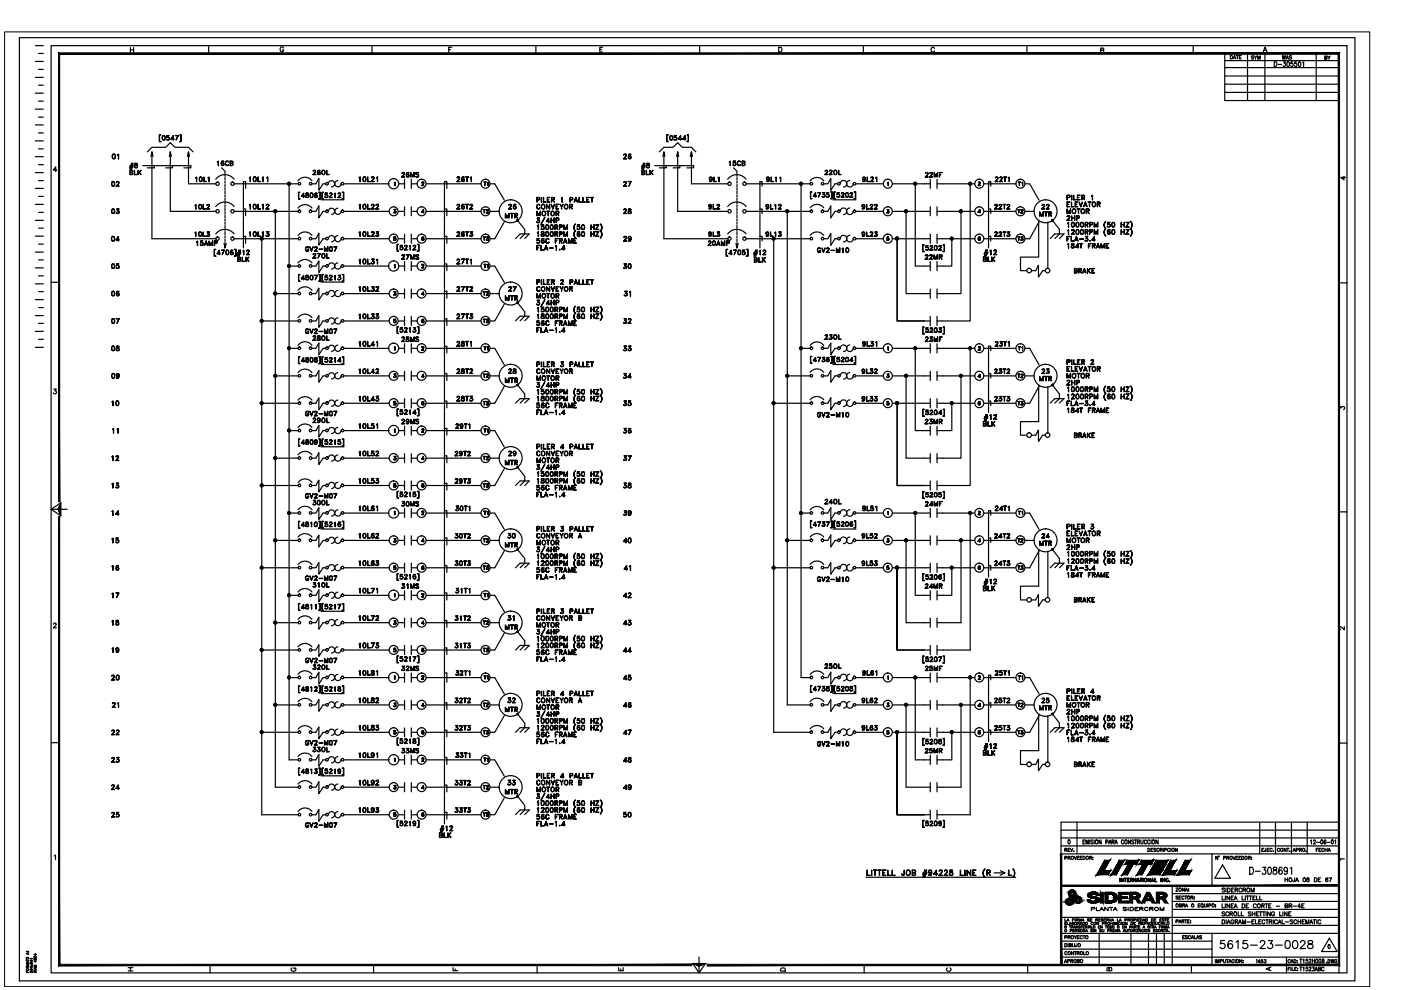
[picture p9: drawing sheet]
<svg xmlns="http://www.w3.org/2000/svg" width="297mm" height="210mm" viewBox="0 0 297 210" stroke-linecap="round" stroke-linejoin="round" font-family="sans-serif">
<g fill="none" stroke="#000" stroke-width=".25">
<path d="M4.1 8h283.2v200h-283.2zM7.5 19.8h1.7M7.5 16.4h1.7M7.5 13h1.7M7.5 9.7h1.7M8.2 18.1h1M8.2 14.7h1M8.2 11.3h1M10.8 9.7h274.8v196.6h-274.8zM27.6 10.1v1M27.6 10.6h.7M28.3 10.1v1"/>
<path d="M44.2 9.7v1.6M60.1 10.2a.37 .37 0 0 0-.4-.3 .37 .37 0 0 0-.3 .4v.3a.36 .36 0 0 0 .4 .4 .36 .36 0 0 0 .3-.4h-.2M78.9 9.7v1.6M95.1 10.5h.4M95.8 10h-.7v1M113.6 9.7v1.6M127.2 10.5h.4M127.8 10h-.6v1h.6M148.3 9.7v1.6M165.1 10h.3a.54 .54 0 0 1 .4 .5 .54 .54 0 0 1-.4 .5h-.3zM183 9.7v1.6M198.1 10.3a.37 .37 0 0 0-.4-.3 .37 .37 0 0 0-.3 .4v.3a.37 .37 0 0 0 .3 .3 .37 .37 0 0 0 .4-.2"/>
<path d="M217.7 9.7v1.6M233.4 10.7l.5-.1 .1-.3-.6-.1v1l.6-.1v-.4h-.2M253 9.7v1.6M259.7 19.6h24.2M259.7 17.9h24.2M259.7 16.1h24.2M259.7 14.3h24.2M259.7 12.9h24.2M260.9 11.8a.37 .37 0 0 1 .4 .3 .37 .37 0 0 1-.4 .4zM261.5 12.5l.2-.7 .3 .7M261.6 12.3h.3M262.1 11.8h.5"/>
<path d="M262.3 11.8v.7M262.8 12.1h.2M263.2 11.8h-.4v.7h.4M264.5 11.3v10M265.8 11.9h-.5l.5 .4-.1 .2-.4-.1M265.9 11.8l.3 .4v.4M266.5 11.8l-.3 .4M266.7 12.6v-.8l.2 .8 .3-.8v.8M267.8 11l.4-1 .4 1M268 10.7h.5M268.2 11.3v10M270.2 13.1a.51 .51 0 0 1 .5 .5 .51 .51 0 0 1-.5 .5z"/>
<path d="M271 13.7h.7M271.9 11.8l.1 .8 .2-.8 .2 .8 .1-.8M272.1 13.1h.4l-.2 .4a.3 .3 0 0 1 .3 .4 .3 .3 0 0 1-.6 0M272.7 12.6l.2-.8 .3 .8M272.8 12.3h.3M273 13.2l.1-.1a.58 .58 0 0 1 0 1l-.3-.4zM273.9 11.9l-.5-.1-.1 .2 .5 .2 .1 .2-.2 .2-.4-.2M274.1 13.1h-.4v.4a.3 .3 0 0 1 .4 .1 .3 .3 0 0 1 0 .4 .3 .3 0 0 1-.5-.1M274.9 13.1h-.4v.4a.3 .3 0 0 1 .4 .1 .3 .3 0 0 1 0 .4 .3 .3 0 0 1-.5-.1M275.4 13.2l.1-.1a.58 .58 0 0 1 0 1l-.2-.4zM276.2 13.3l.2-.2v1M279.1 11.3v10"/>
<path d="M280.9 12.2h.4v-.3h-.4v.7l.4-.1-.1-.3M281.5 11.9l.3 .3v.4M282 11.9l-.2 .3M283.9 11.3h-24.2v10h24.2M7.5 39.9h1.7M7.5 36.6h1.7M7.5 33.2h1.7M7.5 29.9h1.7M7.5 26.5h1.7M7.5 23.1h1.7M8.2 38.3h1M8.2 34.9h1"/>
<path d="M8.2 31.6h1M8.2 28.2h1M8.2 24.8h1M8.2 21.4h1M12 36.1h-.7l.5-.7v1M23.8 38.5a.47 .47 0 0 1 .5 .5 .47 .47 0 0 1-.5 .4l-.1-.3zM23.8 39.4h.4M23.8 38.6h.4M23.8 38.5l-.1 .4 .1 .5M23.8 32.8l.3-.1a.53 .53 0 0 1 .4 .5 .53 .53 0 0 1-.4 .5l-.3-.2zM24 33.6h.3M24 32.8h.3"/>
<path d="M24 32.7l-.2 .4 .2 .5M24.1 38.5l.2 .4-.2 .5M24.3 32.7l.1 .4-.1 .5M24.7 39.4l.6 .1h-.7l.6-.7-.1-.3-.4 .2 .1-.2h.3l.1 .3-.5 .7M24.9 32.8l.2-.1v1v-.9zM27.5 35.4h.7zM27.6 36.5h.5v-.3l-.5-.1v.9l.5-.1v-.3h-.5M27.6 35.1l.7 .1zM27.9 34.6l-.3 1.3zM27.9 36.5l.3 .2-.1 .2-.5 .1v-.9l.5 .1 .1 .2-.3 .2M28.2 34.6l-.3 1.3zM28.5 36.1v.9h.5h-.5z"/>
<path d="M28.6 35.5h.1M28.6 34.7v.3l.5 .2v.3h-.5v-.3l.5-.3v-.2zM28.6 34.7h.5M28.7 34.7v.3l.5 .2-.2 .4-.4-.1-.1-.3 .5-.2v-.3M29.1 35.5h-.1M29.3 36.1v.9zM29.3 36.6l.6-.5-.6 .6M29.5 36.5l.4 .5-.4-.5M30.3 35.1h10.2v.5h-1.5M31.2 32.2l1-1h2.9l1-.9 1 .9h2.9l.9 1M32 33.2l.2-1 .2 1M32.2 32.2v18.4h13.6"/>
<path d="M32.7 35.1v.5h-1.5M33.8 28.6h.3h-.3v1.4h.3h-.3zM34.5 28.8a.45 .45 0 0 1 .6 .4 .45 .45 0 0 1-.6 .5l-.1-.4zM34.5 29.6h.4M34.5 28.8h.4M34.6 28.8l-.2 .4 .2 .5M34.8 28.8l.2 .4-.2 .5M35.3 29.6l.2 .1M35.7 29.1l.2 .2-.2 .4M35.9 29.3l-.2-.2-.4 .1 .1-.5h.5l-.5 .1v.3a.34 .34 0 0 1 .5 .1 .34 .34 0 0 1-.1 .5 .34 .34 0 0 1-.5-.2l.4 .2 .2-.2M35.9 33.2l.2-1 .2 1M36.1 32.2v12.6h9.7"/>
<path d="M36.6 35.1v.5h-1.5M36.7 28.7v1v-.8l-.4 .6h.6h-.7zM37.8 28.7l-.5 1 .5-1h-.6l.6 .1M38.1 28.6h.3v1.4h-.3h.3v-1.4zM39.8 33.2l.2-1 .2 1M40 32.2v6.8h5.8M41.4 37.7l.3-.2v1v-.9zM42.4 37.6a.45 .45 0 0 1 .5 .4 .45 .45 0 0 1-.5 .5l-.2-.4zM42.4 38.4h.4M42.4 37.6h.4M42.4 37.6l-.1 .4 .1 .5M42.7 37.6l.1 .4-.1 .5"/>
<path d="M43.2 37.5l.1 1h.5h-.6zM44.1 37.7l.2-.2v1v-.9zM46.1 34.3l.2-.2v1v-.9zM46.9 34.9l.3 .2 .3-.2M46.9 34.7l.3-.1 .3 .1M47 35.6l.7 .7v1.1M47 34.2h.4M47.1 34.2l-.2 .6 .2 .3M47.1 34.6l-.2 .2M47.3 34.6l.2 .2-.2 .3M47.4 34.2a.48 .48 0 0 0-.6 .3 .48 .48 0 0 0 .4 .6h.2a.31 .31 0 0 0 0-.5 .31 .31 0 0 0-.5 .1M47.7 37.7v.4"/>
<path d="M47.7 38.4v.4M47.7 39.1v.5M47.7 39.8v.5M47.9 34.3l.3-.2 .3 .3a.34 .34 0 0 0-.4-.2 .34 .34 0 0 0-.3 .3v.2a.33 .33 0 0 0 .3 .4 .33 .33 0 0 0 .4-.2 .34 .34 0 0 1-.4 .2 .34 .34 0 0 1-.3-.4zM48.9 34.6h.4l.1-.3-.5-.1v.9l.4-.1v-.3h-.4M49.1 34.6l.3 .1v.3l-.6 .1v-1l.6 .1v.4l-.3 .1M49.6 38a2.43 2.43 0 0 0-3.9 0M49.7 39h13.5M52.1 39.9v-1.4h-.5v14.1M53 37.6l.1-.1v1zM53.8 37.5a.47 .47 0 0 1 .6 .5 .47 .47 0 0 1-.6 .5l-.1-.4zM53.8 38.4h.4"/>
<path d="M53.8 37.6h.4M53.8 37.5l-.1 .4 .1 .6M54.1 37.5l.2 .4-.2 .6M54.7 37.5v1h.5h-.5zM55.7 37.6l.1-.1v1v-.9l-.2 .1zM56.6 37.7l.2-.2v1l-.1-.9zM61.3 39v122.1h1.9M66.1 39h.9l.6-1.2v2.5l.9-1.3h.5M66.1 38.3a1.84 1.84 0 0 0-2.9 0M66.4 37h.6h-.7l.6-.7-.3-.2-.2 .2a.28 .28 0 0 1 .3-.2 .28 .28 0 0 1 .2 .3l-.5 .6M67.4 36.8l.2 .2 .3-.2M67.4 36.7l.2-.2 .3 .2"/>
<path d="M67.4 36.2h.4M67.5 36.1l-.1 .6 .2 .3M67.6 36.5l-.2 .2M67.7 36.5l.2 .2-.2 .3M67.8 36.1l.1 .1-.2-.1a.45 .45 0 0 0-.4 .5 .45 .45 0 0 0 .5 .4 .29 .29 0 0 0 0-.5 .29 .29 0 0 0-.4 .1M69.3 36.1v.9h.5h-.5zM69.6 39a.66 .66 0 0 1 .7-.7 .66 .66 0 0 1 .7 .7 .66 .66 0 0 1-.7 .6M71.6 38.3a.66 .66 0 0 0-.6 .7 .66 .66 0 0 0 .7 .6 .66 .66 0 0 0 .6-.6M72.9 39h9.6M76.1 37.7l.3-.2v1l-.1-.9zM77.1 37.5a.5 .5 0 0 1 .6 .4 .5 .5 0 0 1-.4 .6l-.3-.2zM77.1 38.4h.4"/>
<path d="M77.1 37.6h.4M77.1 37.5l-.1 .4 .1 .6M77.4 37.5l.2 .4-.2 .6M77.9 37.5l.1 1h.5h-.6zM78.7 38.5h.7h-.7l.6-.7a.28 .28 0 0 0-.3-.3 .28 .28 0 0 0-.3 .2 .3 .3 0 0 1 .4-.2 .3 .3 0 0 1 .2 .3l-.6 .7M79.8 37.7l.3-.2v1l-.1-.9zM83.6 38.7l.1-.1v.8v-.7zM84.5 39h1.3M85.2 37.5h.6h-.6l.5-.6-.1-.3-.4 .2a.28 .28 0 0 1 .3-.2 .28 .28 0 0 1 .3 .3l-.6 .6M85.8 38v1.9M86.2 37.3l.2 .2 .3-.2M86.2 37.2l.2-.2 .3 .2"/>
<path d="M86.4 37l-.2 .2M86.5 37l.2 .2-.2 .3M86.6 36.6h.1a.48 .48 0 0 0-.6 .4 .48 .48 0 0 0 .3 .5 .3 .3 0 0 0 .3-.4 .3 .3 0 0 0-.5 0M86.7 36.6l-.5 .1v.5l.2 .3M87.1 36.6l.3 .8 .4-.8v.9v-.7l-.4 .7-.3-.7v.7zM87.2 39h1.2M87.2 38v1.9M88.2 36.6l.6 .1h-.6v.2l.5 .3v.3l-.6-.1h.6l-.1-.3-.4-.2zM89.5 38.7l.2-.1 .2 .1-.4 .6 .4 .1h-.5l.4-.6-.1-.2zM90.4 39h11.6M94.7 39.9v-1.4h-.5v136.2M96.9 38.5h.6h-.6l.5-.7-.1-.3-.3 .1-.1 .1v-.1l.4-.1 .2 .3-.6 .7"/>
<path d="M97.9 38.3l.2 .2 .3-.2M97.9 38.1l.2-.2 .3 .2M98 37.6h.4M98 37.5l-.1 .7 .2 .3M98.1 37.9l-.2 .3M98.2 37.9l.2 .3-.2 .3M98.3 37.5h.1a.47 .47 0 0 0-.6 .5 .47 .47 0 0 0 .5 .5 .32 .32 0 0 0 .1-.5 .32 .32 0 0 0-.5 0M98.7 37.5h.6zM99 37.5v1l.1-1M99.7 37.7l.2-.2v1v-.9zM102.6 38.6h.4zM102.8 38.6v.8v-.8"/>
<path d="M103.3 38.8l.2-.2v.8v-.7zM103.9 39h1l2 3.4M132.2 39.4l.7 .1h-.7l.6-.7-.2-.3-.4 .2 .1-.2h.3l.2 .3-.6 .7M132.3 32.8l.3-.1 .2 .3-.6 .6 .7 .1h-.7l.6-.7-.2-.3-.3 .1-.1 .1zM133.3 33.4l.2 .2 .3-.2M133.3 33.3l.2-.2 .3 .2M133.4 32.8h.3M133.4 32.7l-.1 .6 .1 .3M133.4 33.1l-.1 .2M133.6 33.1l.2 .2-.2 .3M133.7 32.7l.1 .1-.2-.1a.49 .49 0 0 0-.4 .5 .49 .49 0 0 0 .5 .4 .32 .32 0 0 0 .1-.4 .32 .32 0 0 0-.5 0M133.8 38.5l-.5 1 .5-1h-.7h.7"/>
<path d="M136.1 35.4h.6zM136.1 35.1l.7 .1zM136.1 36.5h.5v-.3l-.5-.1v.9l.5-.1v-.3h-.5M136.4 34.6l-.3 1.3zM136.5 36.5l.2 .2v.2l-.6 .1v-.9l.6 .1v.2l-.2 .2M136.7 34.6l-.3 1.3zM137 36.1l.1 .9h.5h-.6zM137.1 35.5h.1M137.2 34.7v.3l.4 .2v.3h-.4v-.3l.5-.3-.1-.2zM137.2 34.7h.4M137.2 34.7v.3l.5 .2-.2 .4-.3-.1-.1-.3 .5-.2v-.3M137.7 35.5h-.2"/>
<path d="M137.8 36.1v.9zM137.8 36.6l.7-.5-.7 .6M138 36.5l.5 .5zM138.8 35.1h8.3v.5h-1.5M139.8 32.2l1-1h1.9l1-.9 1 .9h1.9l.9 1M140.5 33.2l.3-1 .2 1M140.8 32.2v18.4h13.5M141.3 35.1v.5h-1.5M141.4 28.6h.3h-.3v1.4h.3h-.3zM142.1 28.8a.45 .45 0 0 1 .5 .4 .45 .45 0 0 1-.5 .5l-.1-.4zM142.1 29.6h.4M142.1 28.8h.4"/>
<path d="M142.2 28.8l-.2 .4 .2 .5M142.4 28.8l.2 .4-.2 .5M142.9 29.6l.2 .1M143.3 29.1l.2 .2-.2 .4M143.5 33.2l.2-1 .2 1M143.5 29.3l-.2-.2-.4 .1 .1-.5h.4l-.4 .1v.3a.36 .36 0 0 1 .5 .1 .36 .36 0 0 1-.1 .5 .36 .36 0 0 1-.5-.2l.4 .2 .2-.2M143.7 32.2v12.6h10.6M144.1 35.1v.5h-1.4M144.3 28.7v1v-.8l-.5 .6h.7h-.7zM145.2 28.7v1v-.8l-.4 .6h.6h-.7zM145.7 28.6h.3v1.4h-.3h.2v-1.4zM146.3 33.2l.3-1 .2 1"/>
<path d="M146.6 32.2v6.8h7.7M150.5 37.9l.2 .2 .3-.2-.3 .2M150.5 37.7l.2-.1 .3 .1M150.5 38.4h.3M150.6 37.6l-.1 .2 .1 .3M150.7 37.6l.3 .3-.2 .6M151 38a.32 .32 0 0 1-.5 .1 .32 .32 0 0 1 0-.5 .32 .32 0 0 1 .5 .1v.6l-.3 .2-.2-.2v.2M151.3 37.5l.1 1h.5h-.6zM152.2 37.7l.3-.2v1l-.1-.9zM154.6 34.3l.3-.2v1l-.1-.9zM155.4 35l.2 .1M155.5 35.6l.8 .7v1.1"/>
<path d="M155.8 34.5l.2 .2-.2 .4M156 34.7l-.3-.2-.3 .1 .1-.5h.5l-.5 .1v.3a.34 .34 0 0 1 .5 .1 .34 .34 0 0 1-.1 .4 .34 .34 0 0 1-.5-.1M156 34.9l-.3 .2-.3-.2M156.3 37.7v.4M156.3 38.4v.4M156.3 39.1v.5M156.3 39.8v.5M156.4 34.3l.4-.2 .2 .3a.34 .34 0 0 0-.3-.2 .34 .34 0 0 0-.3 .3v.2a.33 .33 0 0 0 .2 .4 .33 .33 0 0 0 .4-.2 .34 .34 0 0 1-.4 .2 .34 .34 0 0 1-.3-.4zM157.4 34.2l.5 .1v.3h-.5M157.4 34.7l.5 .1v.2l-.5 .1M157.7 34.6l.2 .2v.3h-.5v-1l.5 .1v.4l-.2 .1M158.2 38a2.43 2.43 0 0 0-3.9 0"/>
<path d="M158.2 39h13.6M161.6 39.5v-1h-.5v14.1M162.6 37.9l.3 .2 .2-.2-.2 .2M162.6 37.7l.2-.1 .3 .1M162.6 38.4h.4M162.8 37.6l-.2 .2 .2 .3M162.9 37.6l.2 .3-.2 .6M163.1 38a.3 .3 0 0 1-.5 .1 .3 .3 0 0 1 0-.5 .3 .3 0 0 1 .5 .1l-.1 .8h-.4v-.2v.2M163.5 37.5v1h.5h-.5zM164.4 37.7l.2-.2v1l-.1-.9zM165.3 37.7l.2-.2v1v-.9zM169.8 39v104.7h2"/>
<path d="M174.6 38.3a1.8 1.8 0 0 0-2.8 0M174.7 39h.8l.6-1.2v2.5l.9-1.3h.6M174.9 37h.7h-.7l.5-.7-.3-.2-.2 .2a.28 .28 0 0 1 .3-.2 .28 .28 0 0 1 .3 .3l-.6 .6M175.9 37h.5h-.6l.6-.7-.3-.2-.2 .2a.28 .28 0 0 1 .2-.2 .28 .28 0 0 1 .3 .3l-.5 .6M177.8 36.1v.9h.6h-.6zM178.1 39a.7 .7 0 0 1 .7-.7 .7 .7 0 0 1 .7 .7 .7 .7 0 0 1-.7 .7M180.2 38.3a.7 .7 0 0 0-.7 .7 .7 .7 0 0 0 .7 .7 .7 .7 0 0 0 .7-.7M181.5 39h5.8M182.9 37.9l.3 .2 .2-.2-.1 .2M182.9 37.7l.2-.1 .3 .1M183 38.4h.3M183.1 37.6l-.2 .2 .2 .3"/>
<path d="M183.3 37.6l.1 .3-.1 .6M183.4 38a.3 .3 0 0 1-.4 .1 .3 .3 0 0 1 0-.5 .3 .3 0 0 1 .4 .1l-.1 .8h-.2l-.2-.2 .1 .2M183.9 37.5v1h.5h-.5zM184.6 38.5h.7h-.7l.5-.8-.3-.1-.2 .1a.28 .28 0 0 1 .3-.2 .28 .28 0 0 1 .3 .3l-.6 .7M185.6 37.7l.3-.2v1l-.1-.9zM188.2 38.8l.1-.2v.8v-.7zM189.2 39h8M194.1 39v17.4h3.1M196.2 37.5h.6h-.6l.5-.6-.1-.3-.4 .1 .4-.1 .2 .3-.6 .6M197.1 37.5h.6h-.6l.6-.6-.2-.3-.4 .1a.29 .29 0 0 1 .4-.1 .29 .29 0 0 1 .2 .3l-.6 .6M197.2 38v1.9M198.1 36.6l.3 .8 .4-.8v.9v-.7l-.4 .7-.3-.7v.7z"/>
<path d="M198.7 39h8M198.7 38v1.9M199.2 36.6h.5h-.5v.9zM199.2 37l.3 .1zM205.7 39v29.1h-7M207.5 38.6h.2l.2 .2-.5 .5 .5 .1h-.5l.4-.6-.1-.2-.3 .2zM208.6 39h6.8M210.1 39.5v-1h-.5v14.1M211 38.5h.6h-.6l.5-.7-.1-.2-.4 .1 .4-.2 .2 .2-.1 .2-.5 .6M212 38.5h.6h-.7l.6-.7-.2-.2-.3 .1a.29 .29 0 0 1 .3-.2 .29 .29 0 0 1 .2 .3l-.5 .7M212.8 37.5l.6 .1zM213.1 37.6v.9v-.9"/>
<path d="M213.7 37.7l.3-.2v1v-.9zM215.9 38.6h.5zM216.1 38.6v.8l.1-.8M216.7 38.7l.1-.1v.8zM217.3 39h1l2 3.4M284.9 37.4v.7l-.6-.5h1M7.5 46.7h1.7M7.5 56.8h1.7M7.5 53.5h1.7M7.5 50.1h1.7M7.5 43.3h1.7M8.2 51.8h1"/>
<path d="M8.2 58.5h1M8.2 55.1h1M8.2 48.4h1M8.2 45h1M8.2 41.6h1M10.8 59.8h1.7M23.8 56l.2-.1a.49 .49 0 0 1 .3 .6 .49 .49 0 0 1-.5 .4l-.1-.4zM23.8 56.8h.4M23.8 56h.4M23.8 50.2a.5 .5 0 0 1 .6 .3 .5 .5 0 0 1-.4 .6l-.3-.2zM23.8 51h.4M23.8 50.2h.4"/>
<path d="M23.8 44.4l.2-.1a.47 .47 0 0 1 .3 .6 .47 .47 0 0 1-.5 .3l-.1-.3zM23.8 45.2h.4M23.8 44.4h.4M23.8 56l-.1 .4 .1 .5M23.8 50.2l-.1 .3 .1 .6M23.8 44.4l-.1 .3 .1 .5M24.1 50.2l.2 .3-.2 .6M24.1 56l.2 .4-.2 .5M24.1 44.4l.2 .3-.2 .5M24.6 50.8l.7 .1h-.7l.5-.8v1v-.9l-.5 .7M24.7 56.8l.1 .1M24.7 45.2h.1"/>
<path d="M24.9 44.7a.31 .31 0 0 1 .4 .3 .31 .31 0 0 1-.5 .3l-.2-.2 .4 .1 .2-.1M25.1 56.3l.1 .2-.1 .4M25.1 44.7l.1 .3-.1 .2M25.2 44.4l-.5-.1h.5l-.3 .4M25.2 44.3l-.4 .4 .4 .2M25.2 56.5l-.2-.2-.3 .1v-.5h.5l-.4 .1-.1 .3a.36 .36 0 0 1 .5 .1 .36 .36 0 0 1-.1 .5 .36 .36 0 0 1-.5-.1l.4 .1 .2-.2M41.3 49.3l.2-.1v.9v-.8zM41.5 43.3v1v-.9l-.2 .1zM41.7 51.3l.2-.2v1l-.1-.9zM42.2 49.2a.43 .43 0 0 1 .6 .4 .43 .43 0 0 1-.6 .5l-.1-.4zM42.2 50h.4M42.2 49.3a.43 .43 0 0 1 .6 .2 .43 .43 0 0 1-.3 .6"/>
<path d="M42.2 43.4a.45 .45 0 0 1 .6 .4 .45 .45 0 0 1-.6 .5l-.1-.4zM42.2 44.2h.4M42.2 43.4h.4M42.3 49.2l-.1 .4 .1 .5M42.3 43.4l-.1 .4 .1 .5M42.5 51.9l.1 .1M42.5 43.4l.2 .4-.2 .5M42.8 51.5l.3 .2-.3 .3M43.1 51.6l-.3-.1h-.3v-.4h.5h-.4l-.1 .4a.34 .34 0 0 1 .5 0 .34 .34 0 0 1-.1 .5 .34 .34 0 0 1-.4-.1l.3 .1 .3-.2M43.1 49.2v.9h.5h-.5zM43.1 43.3v1h.5h-.5zM43.4 51.8h.6"/>
<path d="M43.5 51.8h.4M43.7 51.1l.4 1-.4-.8-.4 .8zM43.9 44.3h.6h-.7l.6-.7-.2-.2h-.3v.2v-.2l.3-.1 .2 .3-.5 .7M43.9 50l.1 .1M44 49.6h.3l.1 .2M44.1 49.5a.31 .31 0 0 1 .3 .3 .31 .31 0 0 1-.4 .3l-.2-.2 .4 .2 .2-.2M44.2 49.6l.2 .2-.2 .3M44.3 51.1l.4 .8 .4-.8v1l-.1-.8-.3 .8-.3-.8-.1 .8zM44.4 49.2h-.5h.5l-.3 .4M44.4 49.2l-.4 .4M45.4 52.9h.4h-.3v1.4h.3h-.4zM45.4 51.1h.4l.3 .2-.1 .2-.5 .1 .5-.2-.2-.3h-.3v1z"/>
<path d="M46.1 53.7l.6 .1h-.7l.5-.8v1v-.8l-.4 .6M47.5 51.6l.2 1 .3-1M47.5 53l-.4 1 .5-1h-.7l.6 .1M47.7 40.5v.5M47.7 41.3v.5M47.7 42v.5M47.7 42.7v.5M47.7 43.5v.5M47.7 44.2v.5M47.7 44.9v.5M47.7 45.7v.4M47.7 46.4v.4"/>
<path d="M47.7 47.1v.5M47.7 47.8v.5M47.7 48.5v.6M47.7 49.3v.5M47.7 50v.5M47.7 50.7v.5M47.7 51.5v.4M47.7 52.2v.4M48 53.1a.45 .45 0 0 1 .5 .4 .45 .45 0 0 1-.5 .5l-.1-.4zM48 53.9h.4M48 53.1h.4M48 53.1l-.1 .4 .1 .5"/>
<path d="M48.3 53.1l.2 .4-.2 .5M48.9 53.8l.2 .2 .3-.2M49 53.1h.4M49 53.1l-.1 .6 .2 .3M49.1 53.5l-.2 .1 .2-.1 .3 .1M49.2 53.5l.2 .2-.2 .3M49.3 53.1h.1a.48 .48 0 0 0-.6 .3 .48 .48 0 0 0 .3 .6 .3 .3 0 0 0 .3-.4 .3 .3 0 0 0-.5-.1M49.6 49.6a2.43 2.43 0 0 0-3.9 0M49.6 43.8a2.43 2.43 0 0 0-3.9 0M49.7 50.6h13.5M49.7 44.8h13.5M49.7 52.9h.3v1.4h-.3h.3v-1.4z"/>
<path d="M50.3 53.8h.7zM50.4 53.5l.7 .1zM50.5 54.9h.4v-.3h-.4v.8h.4v-.3l-.4-.1M50.7 53l-.3 1.3zM50.8 54.9l.2 .2v.3h-.6v-.9l.6 .1v.2l-.2 .2M51 53l-.4 1.3zM51.4 54.5v.9h.5h-.5zM51.5 53.2l.2-.2v1l-.1-.9zM51.6 50.1h.5v1.5M51.6 44.3h.5v1.4M52.2 54.5v.9zM52.2 55.1l.6-.6-.6 .6"/>
<path d="M52.3 54h.6h-.7l.6-.7-.1-.2-.4 .2v-.2l.4-.1 .1 .3-.5 .7M52.3 54.9l.5 .5-.4-.5M52.9 49.3l.2-.2v1l-.1-.9zM53.1 43.3l-.1 1v-.9l-.1 .1zM53.8 49.2a.46 .46 0 0 1 .6 .4 .46 .46 0 0 1-.6 .5l-.1-.4zM53.8 50h.4M53.8 49.2h.4M53.8 43.4a.46 .46 0 0 1 .6 .4 .46 .46 0 0 1-.6 .5l-.1-.4zM53.8 44.2h.4M53.8 43.4h.4M53.8 49.2l-.1 .4 .1 .5M53.8 43.4l-.1 .4 .1 .5"/>
<path d="M54.1 49.2l.2 .4-.2 .5M54.1 43.4l.2 .4-.2 .5M54.7 49.1v1h.5h-.5zM54.7 43.3v1h.5h-.5zM55.5 50.6v122.1h7.7M55.6 49.3l.2-.2v1v-.9zM55.6 43.5l.2-.2v1v-.9zM56.4 44.3h.7h-.7l.6-.7a.29 .29 0 0 0-.3-.2 .29 .29 0 0 0-.3 .1 .3 .3 0 0 1 .3-.2 .3 .3 0 0 1 .3 .3l-.6 .7M56.4 50l.2 .1M56.6 49.6l.4 .1M56.7 49.5a.31 .31 0 0 1 .4 .3 .31 .31 0 0 1-.5 .3l-.2-.2 .4 .2 .2-.2M56.8 49.6l.2 .2-.2 .3"/>
<path d="M57 49.2l-.5-.1h.5l-.3 .5M57 49.1l-.4 .5M58.4 44.8v122.1h4.8M61.3 56.4h1.9M63.3 58.2h.3h-.3v1.4l.3 .1h-.3zM63.3 40.8h.3h-.3v1.3l.3 .1h-.3zM63.9 59l.7 .1h-.7l.5-.7v.9l-.1-.8-.4 .6M63.9 41.6h.7h-.7l.5-.7v1l-.1-.9-.4 .6M64.9 59.2l.1 .1M64.9 41.8l.1 .1M64.9 58.4v.3l.5 .2v.4l-.5-.1v-.3l.5-.2v-.3zM64.9 58.4h.5"/>
<path d="M64.9 41v.3l.5 .2v.3h-.5v-.3l.5-.4-.2-.2zM64.9 41h.5M64.9 58.4v.3l.5 .3-.2 .3h-.3l-.1-.3 .5-.3v-.3M64.9 52.4l.3-.1 .2 .3a.37 .37 0 0 0-.5-.1 .37 .37 0 0 0 0 .5 .37 .37 0 0 0 .5 .1l-.2-.2h.2v.3a.47 .47 0 0 1-.7-.2 .47 .47 0 0 1 .2-.6zM64.9 41v.3l.5 .3-.2 .3h-.3l-.1-.3 .5-.3v-.3M65.4 59.2l-.1 .1M65.4 41.8l-.1 .1M65.7 52.3l.3 .9 .4-.9-.4 1zM65.9 58.4h.1a.47 .47 0 0 1 .4 .5 .47 .47 0 0 1-.5 .4l-.2-.4zM65.9 59.3h.4M65.9 58.4h.4M65.9 41l.1-.1a.47 .47 0 0 1 .4 .5 .47 .47 0 0 1-.5 .5l-.2-.4z"/>
<path d="M65.9 41.8h.4M65.9 41h.4M65.9 58.4l-.1 .4 .1 .5M65.9 41l-.1 .3 .1 .6M66.1 56.4h.9l.6-1.1v2.5l.9-1.4h.5M66.1 50.6h.9l.6-1.1v2.5l.9-1.4h.5M66.1 44.8h.9l.6-1.1v2.5l.9-1.4h.5M66.1 55.8a1.84 1.84 0 0 0-2.9 0M66.1 49.9a1.84 1.84 0 0 0-2.9 0M66.1 44.1a1.84 1.84 0 0 0-2.9 0M66.2 58.4l.1 .4-.1 .5M66.2 41l.1 .3-.1 .6"/>
<path d="M66.4 53.8l.4-.1 .1 .3-.5 .7h.6h-.7l.6-.7-.1-.2-.4 .2zM66.7 53.2l.6 .1h-.7l.6-.8-.3-.1-.2 .2a.3 .3 0 0 1 .3-.3 .3 .3 0 0 1 .3 .3l-.6 .7M66.8 41.6l.2 .3 .3-.3M66.8 41.5l.2-.2 .3 .2M66.8 41h.4M66.9 41l-.1 .6 .1 .3M66.9 41.3l-.1 .3M67.1 41.3l.2 .3-.2 .3M67.1 41h.2h-.1a.45 .45 0 0 0-.5 .4 .45 .45 0 0 0 .4 .5 .3 .3 0 0 0 .1-.5 .3 .3 0 0 0-.4 0M67.3 58.4l-.5 .9 .5-.9h-.7h.7M67.6 58.2h.3v1.5h-.3l.3-.1v-1.4zM67.6 40.8h.3v1.4h-.3l.3-.1v-1.3z"/>
<path d="M67.6 52.8l.8 .1zM67.9 53.7l-.5 1 .5-1h-.6l.6 .1M68.1 42.4h4.8M68.1 59.8h4.8M68.3 58.2h.3h-.3v1.4l.3 .1h-.3zM68.3 40.8h.3h-.3v1.3l.3 .1h-.3zM68.8 52.3l.3 .9 .4-.9v1v-.7l-.4 .7-.3-.7v.7zM68.9 59.2l.1 .1M68.9 41.8l.1 .1M69.3 53.7v1h.5h-.5zM69.3 58.7l.2 .3-.2 .3M69.3 41.3l.2 .2-.2 .4"/>
<path d="M69.5 58.9l-.3-.2-.3 .1 .1-.4h.4h-.4v.3a.34 .34 0 0 1 .5 .1 .34 .34 0 0 1-.1 .5 .34 .34 0 0 1-.5-.1l.3 .1 .3-.2M69.5 41.5l-.3-.2h-.3l.1-.4h.4l-.4 .1v.3a.34 .34 0 0 1 .5 .1 .34 .34 0 0 1-.1 .5 .34 .34 0 0 1-.5-.2l.3 .2 .3-.3M69.6 56.4a.66 .66 0 0 1 .7-.7 .66 .66 0 0 1 .7 .7 .66 .66 0 0 1-.7 .7M69.6 50.6a.66 .66 0 0 1 .7-.7 .66 .66 0 0 1 .7 .7 .66 .66 0 0 1-.7 .7M69.6 44.8a.66 .66 0 0 1 .7-.7 .66 .66 0 0 1 .7 .7 .66 .66 0 0 1-.7 .7M69.9 41h.4l.1 .2-.5 .7h.5h-.6l.6-.7-.1-.2h-.3l-.1 .1zM69.9 58.4h.4l.1 .3-.5 .6h.5h-.6l.6-.6-.2-.3-.3 .2zM70 52.4a.45 .45 0 0 1 .5 .4 .45 .45 0 0 1-.5 .4l-.1-.3zM70 52.4h.1a.46 .46 0 0 1 .3 .4 .46 .46 0 0 1-.3 .4h-.1M70 52.4l-.1 .3 .1 .5M70.9 58.5l.2-.1v.9l-.1-.9zM70.9 41.1l.2-.2v1l-.1-.9z"/>
<path d="M71.4 52.3l-.5 1 .5-1h-.7l.7 .1M71.6 55.7a.66 .66 0 0 0-.6 .7 .66 .66 0 0 0 .7 .7 .66 .66 0 0 0 .6-.7M71.6 49.9a.66 .66 0 0 0-.6 .7 .66 .66 0 0 0 .7 .7 .66 .66 0 0 0 .6-.7M71.6 44.1a.66 .66 0 0 0-.6 .7 .66 .66 0 0 0 .7 .7 .66 .66 0 0 0 .6-.7M71.7 59.2l.1 .1M71.7 41l.4-.1 .1 .3-.5 .7h.6h-.7l.6-.7-.1-.2-.4 .1zM71.9 58.7a.32 .32 0 0 1 .4 .3 .32 .32 0 0 1-.3 .4 .32 .32 0 0 1-.4-.2l.4 .1 .2-.2M72.1 58.8l.1 .2-.1 .3M72.2 58.4h-.5h.5l-.3 .4M72.2 58.4l-.3 .4 .3 .2M72.6 58.2h.3v1.5h-.3l.2-.1v-1.4zM72.6 40.8h.3v1.4h-.3l.2-.1v-1.3z"/>
<path d="M72.9 50.6h9.6M72.9 44.8h9.6M72.9 56.4h9.6M76.1 55.1l.3-.2v1.1l-.1-1zM76.1 49.3l.3-.2v1l-.1-.9zM76.1 43.5l.3-.2v1l-.1-.9zM77 49.3l.2-.2a.47 .47 0 0 1 .4 .6 .47 .47 0 0 1-.5 .4zM77 43.5l.2-.2a.53 .53 0 0 1 .4 .5 .53 .53 0 0 1-.4 .5l-.2-.2zM77.1 55a.5 .5 0 0 1 .6 .4 .5 .5 0 0 1-.4 .6l-.3-.3zM77.1 55.9h.4M77.1 55h.4M77.1 50h.4"/>
<path d="M77.1 49.2h.4M77.1 44.2h.4M77.1 43.4h.4M77.1 55l-.1 .4 .1 .5M77.1 49.2l-.1 .4 .1 .5M77.1 43.4l-.1 .4 .1 .5M77.4 55l.2 .4-.2 .5M77.4 49.2l.2 .4-.2 .5M77.4 43.4l.2 .4-.2 .5M77.9 54.9l.1 1 .5 .1h-.6zM77.9 49.1l.1 1h.5h-.6zM77.9 43.3l.1 1h.5h-.6z"/>
<path d="M78.7 44.3h.7h-.7l.6-.7a.29 .29 0 0 0-.3-.2 .29 .29 0 0 0-.3 .1 .3 .3 0 0 1 .4-.2 .3 .3 0 0 1 .2 .3l-.6 .7M78.7 55.8l.2 .1M78.8 49.2h.4l.1 .2-.6 .7h.7h-.7l.6-.7a.29 .29 0 0 0-.3-.2 .29 .29 0 0 0-.3 .1zM79 55.4l.3 .2M79 55.3a.34 .34 0 0 1 .4 .3 .34 .34 0 0 1-.3 .4 .34 .34 0 0 1-.4-.3M79.1 55.4l.2 .2-.2 .3M79.3 55l-.5-.1h.5l-.3 .5M79.3 54.9l-.3 .5M79.3 55.7l-.2 .2-.4-.2M79.7 44.3h.6h-.6l.5-.7-.1-.2-.4 .1 .4-.2 .2 .3-.6 .7M79.7 50l.1 .1M79.8 55.1l.3-.2v1.1l-.1-1z"/>
<path d="M79.9 49.5a.32 .32 0 0 1 .4 .3 .32 .32 0 0 1-.2 .3 .32 .32 0 0 1-.4-.2l.4 .2 .2-.2M80.1 49.6l.2 .2-.2 .3M80.2 49.2l-.4-.1h.5l-.4 .5M80.2 49.1l-.3 .5 .4 .1M83.5 50.9l.1 .1M83.5 45.1h.1M83.7 44.7l.2-.3h-.4h.4l-.2 .3 .2 .2M83.7 44.7a.25 .25 0 0 1 .2 .4 .25 .25 0 0 1-.4 0v-.1M83.7 56v.8v-.7l-.1 .1zM83.8 50.5l.1 .2-.1 .3M83.8 44.7l.1 .2-.1 .2M83.9 50.7l-.4-.2v-.3h.4l-.3 .1-.1 .2a.25 .25 0 0 1 .4 0 .25 .25 0 0 1-.1 .4 .25 .25 0 0 1-.3-.1l.2 .2 .2-.2"/>
<path d="M83.9 45l-.2 .1-.2-.1M84.2 51.8h.3h-.3v1.4l.3 .1h-.3zM84.5 50.6h1.3M84.5 44.8h1.3M84.5 56.4h1.3M84.8 52.8l.2 .1M85.2 52.4l.2 .2-.2 .3M85.2 54.9l.6 .1h-.6l.5-.8-.3-.2-.2 .3a.29 .29 0 0 1 .3-.3 .29 .29 0 0 1 .3 .2l-.6 .8M85.4 52.6l-.2-.2h-.4l.1-.4h.4l-.4 .1v.3a.34 .34 0 0 1 .5 0 .34 .34 0 0 1-.1 .5 .34 .34 0 0 1-.5-.1M85.4 52.7l-.2 .2-.4-.1M85.8 52.9l.6 .1h-.7l.6-.7-.2-.2-.3 .1a.29 .29 0 0 1 .3-.2 .29 .29 0 0 1 .2 .3l-.5 .7M85.8 43.8v1.9"/>
<path d="M85.8 49.6v2M85.8 55.4v2M86.7 54l-.5 1 .5-1h-.6h.6M86.8 52.2l.2-.2v1v-.9zM87.1 54l.3 .8 .4-.8v1v-.7l-.4 .7-.3-.7v.7zM87.2 50.6h1.2M87.2 44.8h1.2M87.2 56.4h1.2M87.2 43.8v1.9M87.2 49.6v2M87.2 55.4v2M87.6 52.9l.6 .1h-.7l.6-.8-.3-.1-.2 .1a.28 .28 0 0 1 .3-.2 .28 .28 0 0 1 .2 .3l-.5 .7"/>
<path d="M88.1 54.1l.2-.1 .5 .1h-.6v.2l.5 .3v.3l-.6-.1h.6v-.2l-.5-.2zM88.5 51.8h.3v1.5h-.3l.3-.1v-1.4zM89.5 56.2h.1M89.5 56.8h.4h-.5l.4-.6-.1-.1-.2 .1a.21 .21 0 0 1 .2-.2 .21 .21 0 0 1 .2 .2l-.4 .6M89.5 50.8l.2 .2 .2-.2M89.5 44.9l.4 .1h-.5l.4-.6v.8l-.1-.7-.2 .5M89.5 50.3h.3M89.6 50.3l-.1 .4 .1 .3M89.6 50.5l-.1 .2 .2-.2 .2 .2M89.7 50.5l.2 .2-.2 .3M89.8 50.3l-.1-.1a.37 .37 0 0 0-.3 .4 .37 .37 0 0 0 .4 .4l.1-.4h-.4M90.4 50.6h11.6"/>
<path d="M90.4 44.8h11.6M90.4 56.4h11.6M94.2 56h.5v1.4M94.2 50.1h.5v1.5M94.2 44.3h.5v1.4M96.9 55.9l.6 .1h-.6l.5-.8-.1-.2h-.3l-.1 .2v-.2l.4-.1 .2 .3-.6 .8M96.9 44.3h.6h-.6l.5-.7-.1-.2-.4 .1 .4-.2 .2 .3-.6 .7M96.9 49.2l.4-.1 .2 .3-.6 .7h.6h-.6l.5-.7-.1-.2-.4 .1zM97.9 49.9l.2 .2 .3-.2M97.9 49.7l.2-.1 .3 .1M97.9 44.1l.2 .2 .3-.2M97.9 43.9l.2-.1 .3 .1"/>
<path d="M98 49.2h.4M98 43.4h.4M98 49.2l-.1 .6 .2 .3M98 43.4l-.1 .6 .2 .3M98.1 49.6l-.2 .2M98.1 43.8l-.2 .2M98.2 49.6l.2 .2-.2 .3M98.2 43.8l.2 .2-.2 .3M98.3 49.2h.1a.45 .45 0 0 0-.6 .4 .45 .45 0 0 0 .5 .5 .31 .31 0 0 0 .1-.5 .31 .31 0 0 0-.5 0M98.3 43.4h.1a.45 .45 0 0 0-.6 .4 .45 .45 0 0 0 .5 .5 .31 .31 0 0 0 .1-.5 .31 .31 0 0 0-.5 0M98.4 54.9l-.4 1.1 .5-1.1h-.7l.6 .1M98.7 54.9l.6 .1z"/>
<path d="M98.7 49.1l.6 .1zM98.7 43.3l.6 .1zM99 55v1l.1-1M99 49.2v.9l.1-.9M99 43.4v.9l.1-.9M99.6 44.3h.6h-.6l.6-.7a.29 .29 0 0 0-.3-.2 .29 .29 0 0 0-.3 .1 .3 .3 0 0 1 .3-.2 .3 .3 0 0 1 .3 .3l-.6 .7M99.6 50l.2 .1M99.7 55.1l.2-.2v1.1v-1zM99.9 49.5a.34 .34 0 0 1 .3 .3 .34 .34 0 0 1-.2 .4 .34 .34 0 0 1-.4-.3l.3 .2 .3-.2M100 49.6l.2 .2-.2 .3M100.2 49.2l-.5-.1h.5l-.3 .5M100.2 49.1l-.4 .5 .4 .1"/>
<path d="M102.4 50.2l.5 .1zM102.6 56l.4 .1zM102.7 50.3v.7v-.7M102.7 44.4v.8v-.8M102.8 56.1v.7v-.7M102.9 44.4h-.5h.5M103.1 45.1l.5 .1h-.5l.4-.6-.1-.2-.3 .2 .1-.1 .3-.1v.2l-.4 .6M103.1 50.9l.1 .1M103.3 56.2l.2-.2v.8v-.7zM103.4 50.5l.1 .2-.1 .3M103.5 50.3l-.3-.1h.3l-.2 .3h.2a.25 .25 0 0 1 0 .4 .25 .25 0 0 1-.4-.1l.3 .2 .1-.2M103.5 50.2l-.2 .3 .2 .2"/>
<path d="M103.9 44.8h2M103.9 56.4h1l2 3.5M106.9 47l-2 3.6h-1M107.1 45.2l.4 .9 .4-.9v1.1v-.8l-.4 .8-.3-.8-.1 .8zM107.9 44.3h.6h-.7l.6-.7-.2-.2-.3 .1 .3-.2 .3 .3-.6 .7M108.2 45.2l.6 .1zM108.5 45.3v1v-1M108.9 44.1l.2 .2 .3-.2M108.9 43.9l.2-.1 .3 .1M109 43.4h.3M109 43.4l-.1 .6 .2 .3M109.1 43.8l-.2 .2"/>
<path d="M109.2 45.7h.4v-.4h-.4l-.1 1v-1.1l.6 .1-.1 .4-.4 .1M109.2 43.8l.2 .2-.2 .3M109.3 50.6l1-1h1.9l-.9 1M109.3 43.4a.48 .48 0 0 0-.5 .3 .48 .48 0 0 0 .3 .6h.2a.31 .31 0 0 0 .1-.5 .31 .31 0 0 0-.5 0M109.4 45.8l.3 .5-.3-.5M109.7 46.7l1.6 1.9v1l-1 1M113.8 52h.6l-.5 .1v.9zM113.8 44.8l.4 .8 .4-.8v.9v-.7l-.4 .7-.3-.7-.1 .7zM113.8 51.4l.2 .1M113.8 47.1l.2 .1M113.9 59.8l.4-.1v-.3l-.4-.1-.1 1v-1l.6 .1v.2l-.1 .2h-.4M113.9 52.5h.3l-.3 .1"/>
<path d="M113.9 42.3h.4v-.4h-.4l-.1 1v-1h.6v.3l-.1 .2h-.4M113.9 43.5l.4-.2 .2 .2-.2-.1a.43 .43 0 0 0-.5 .4 .43 .43 0 0 0 .5 .4l.2-.1-.2 .2a.52 .52 0 0 1-.5-.3 .52 .52 0 0 1 .1-.5zM113.9 47.9l.3-.2v1l-.1-.9zM113.9 49.3l.3-.2v1l-.1-.9zM114 46.6a.32 .32 0 0 1 .4 .2 .32 .32 0 0 1-.2 .4 .32 .32 0 0 1-.4-.2l.4 .2 .2-.2M114.2 51l.2 .2-.2 .3M114.2 46.6l.2 .3-.2 .3M114.3 46.3l-.4-.1h.5l-.4 .4M114.3 46.2l-.3 .4 .3 .1 .1 .1M114.4 51.1l-.2-.1h-.4l.1-.4h.4h-.4v.4a.34 .34 0 0 1 .5 0 .34 .34 0 0 1-.1 .5 .34 .34 0 0 1-.5-.1l.4 .1 .2-.2M114.7 52v1h.6h-.6zM114.8 59.3v1z"/>
<path d="M114.8 41.9v1zM114.8 48.5l.1 .1M114.8 50l.1 .1M114.8 49.2a.4 .4 0 0 0 .5 .5l.1 .2-.3 .2-.3-.1v-.3a.4 .4 0 0 0 .5-.5zM114.8 49.2h.5M114.8 51.3l.3 .2 .3-.2M114.8 51.2l.3-.2 .3 .2M114.9 49.2v.2a.42 .42 0 0 1 .4 .2 .42 .42 0 0 1 0 .5h-.3a.31 .31 0 0 1-.3-.4 .31 .31 0 0 1 .4-.2l.2-.3M114.9 43.5l.2-.2a.47 .47 0 0 1 .4 .6 .47 .47 0 0 1-.6 .3zM114.9 50.7h.4M115 50.6l-.1 .1a.56 .56 0 0 0 .1 .8M115 51l-.2 .3"/>
<path d="M115.1 48l.3 .3-.3 .3M115.1 51l.3 .3-.3 .2M115.2 59.3l.1 1h.5h-.6zM115.2 41.9l.1 .9 .5 .1h-.6zM115.3 50.6l.1 .1-.3-.1a.47 .47 0 0 0-.4 .5 .47 .47 0 0 0 .6 .4 .32 .32 0 0 0 0-.5 .32 .32 0 0 0-.5 .1M115.4 48.2l-.3-.2-.3 .1v-.4h.5h-.4l-.1 .3a.37 .37 0 0 1 .5 .1 .37 .37 0 0 1-.1 .5 .37 .37 0 0 1-.5-.1l.4 .1 .3-.1M115.4 50l-.2 .1M115.5 52.8h.6M115.5 46l-.8 1.6zM115.5 52.7h.5M115.8 52l.4 1-.4-.8-.4 .8zM115.8 47.7h.2a.53 .53 0 0 1 .3 .5 .53 .53 0 0 1-.3 .5l-.3-.5z"/>
<path d="M115.8 47.8l.2-.1a.46 .46 0 0 1 .3 .5 .46 .46 0 0 1-.3 .4h-.2M115.8 49.2l.2-.1a.53 .53 0 0 1 .3 .5 .53 .53 0 0 1-.3 .5l-.3-.4zM115.8 50h.4M115.8 49.2h.4M115.9 47.7l-.2 .4 .2 .5M115.9 49.2l-.2 .4 .2 .5M115.9 50.6h.3l.2 .2a.39 .39 0 0 0-.5-.1 .39 .39 0 0 0-.2 .5 .37 .37 0 0 0 .3 .3 .37 .37 0 0 0 .4-.2 .44 .44 0 0 1-.6 .1 .44 .44 0 0 1-.1-.6zM115.9 46.9l.6 .1h-.7l.5-.8v1v-.9l-.4 .7M115.9 43.3l.6 .9v-.9v1l-.6-.8v.8zM115.9 44.8h.6zM116 59.3h.6h-.5v1h.5h-.6zM116 41.9h.6h-.5v.9l.5 .1h-.6z"/>
<path d="M116.1 59.8h.2h-.2M116.1 42.3h.2l-.2 .1M116.2 49.2l.1 .4-.1 .5M116.2 44.8v.9v-.9M116.5 52.6h.8zM116.8 47.7h.1a.53 .53 0 0 1 .4 .5 .53 .53 0 0 1-.4 .5l-.2-.2-.1-.3zM116.8 49.2l.1-.1a.53 .53 0 0 1 .4 .5 .53 .53 0 0 1-.4 .5l-.2-.2-.1-.2zM116.8 50h.4M116.8 49.2h.4M116.8 49.2l-.1 .4 .1 .5M116.8 46.2l.1 1zM116.8 43.3l.4 .9 .4-.9-.4 1z"/>
<path d="M116.9 46.7h.5M116.9 46.8h.5M117 59.8l.4-.1 .1-.2-.5-.2-.1 1v-1l.6 .1v.3l-.5 .1M117 42.3h.4l.1-.2-.5-.2-.1 1v-1h.6v.4l-.5 .1M117.1 47.7l.2 .4-.2 .5M117.1 49.2l.2 .4-.2 .5M117.2 47.8l-.2-.1a.46 .46 0 0 0-.3 .5 .46 .46 0 0 0 .3 .4h.2M117.2 59.8l.4 .5zM117.2 42.4l.4 .5zM117.4 46.2l.1 1zM117.6 47.7h.4l.3 .2-.1 .3h-.5l.5-.2v-.2l-.5-.1v1zM117.7 49.6h.5v-.4h-.5l-.1 .9v-1h.4l.3 .2-.1 .3h-.5"/>
<path d="M117.7 52.2l.3-.2v1l-.1-.9zM117.7 50.6h.6h-.5v1zM117.8 51h.3l-.3 .1M117.9 44.8l.6 .1-.1 .3-.5 .1 .5-.2v-.2l-.5-.1v.9zM117.9 43.3h.5l-.5 .1v.9h.5h-.5zM117.9 48.2l.4 .5-.3-.5M117.9 49.6l.4 .5-.3-.5M117.9 46.7l.5-.1v-.3h-.5v.9v-1l.5 .1 .1 .3-.2 .2h-.4M117.9 43.8h.3h-.3M118.2 45.3l.3 .4-.3-.4M118.6 47.7h.4l.2 .2-.1 .3h-.4h.3l.2-.2-.1-.2-.4-.1v1zM118.7 49.6h.4v-.4h-.4l-.1 .9v-1h.4l.2 .2v.3h-.5"/>
<path d="M118.7 52.9v.1zM118.7 52.9h.1M118.7 51h.4v-.3l-.4-.1-.1 1v-1l.6 .1-.1 .3-.4 .1M118.9 51.1l.3 .5zM119 42.1l.2-.2v1v-1zM119 43.8l.4-.5-.3 .5v.5l-.1-.5-.3-.5 .4 .5M119.1 52.7l.7 .1h-.7l.5-.8v1l-.1-.8-.4 .6M119.5 47.7l.4 .8 .4-.8v1v-.8l-.4 .8-.3-.8-.1 .8zM119.5 49.1l.4 .9 .4-.9v1v-.8l-.4 .8-.3-.8-.1 .8zM119.5 51.3h.6M119.6 51.3h.5M119.7 43.5a.37 .37 0 0 1 .4-.2 .37 .37 0 0 1 .3 .4v.2a.38 .38 0 0 1-.4 .4 .38 .38 0 0 1-.4-.4z"/>
<path d="M119.8 50.6l.4 1-.4-.9-.3 .9zM120.5 50.6l.4 .8 .4-.8v1l-.1-.8-.3 .8-.3-.8-.1 .8zM120.8 43.8h.5v-.4h-.5l-.1 .9v-1l.6 .1v.4h-.5M120.9 59.8l.5-.1v-.3l-.5-.1v1v-1l.5 .1 .1 .2-.2 .2h-.4M120.9 42.3h.5v-.4h-.5v1v-1h.5l.1 .3-.2 .2h-.4M121 43.8l.4 .5-.3-.5M121.7 50.6h.5h-.5v.9l.5 .1h-.5zM121.7 51h.3l-.3 .1M121.8 42.6h.6M121.8 42.6h.5M121.9 47.6l.1-.1a1.02 1.02 0 0 0 0 1.5 .97 .97 0 0 1-.1-1.4zM121.9 49l.1-.1a1.02 1.02 0 0 0 0 1.5 .97 .97 0 0 1-.1-1.4z"/>
<path d="M122.1 59.3l.4 1-.4-.8-.4 .8zM122.1 41.9l.4 1-.4-.9-.4 .9zM122.4 48.5l.1 .1M122.4 49.9l.2 .2 .3-.2M122.4 49.7l.2-.1 .3 .1M122.5 49.2h.4M122.6 49.2l-.2 .6 .2 .3M122.6 49.6l-.2 .2M122.8 48l.1 .3-.1 .3M122.8 59.3v1h.5h-.5zM122.8 49.6l.1 .2-.1 .3M122.8 41.9v.9l.5 .1h-.5z"/>
<path d="M122.9 49.2a.48 .48 0 0 0-.6 .3 .48 .48 0 0 0 .3 .6 .3 .3 0 0 0 .4-.4 .3 .3 0 0 0-.6-.1M122.9 48.2l-.2-.2-.3 .1v-.4h.5h-.4l-.1 .3a.35 .35 0 0 1 .5 .1 .35 .35 0 0 1-.1 .5 .35 .35 0 0 1-.5-.1l.4 .1 .2-.1M123.4 47.7a.46 .46 0 0 1 .6 .5 .46 .46 0 0 1-.6 .4l-.1-.4zM123.4 48.6h.4M123.4 47.8h.4M123.4 49.2a.46 .46 0 0 1 .6 .4 .46 .46 0 0 1-.6 .5l-.1-.4zM123.4 50h.4M123.4 49.2h.4M123.5 47.7l-.2 .4 .2 .5M123.5 49.2l-.2 .4 .2 .5M123.6 59.3v1h.5h-.5zM123.6 41.9v.9l.5 .1h-.5z"/>
<path d="M123.7 47.7l.2 .4-.2 .5M123.7 49.2l.2 .4-.2 .5M124.4 59.3h.6h-.6v1h.6h-.6zM124.4 41.9h.6h-.6v.9l.6 .1h-.6zM124.4 59.8h.3h-.3M124.4 42.3h.3l-.3 .1M125.2 59.3h.6zM125.2 41.9h.6zM125.3 47.7v1zM125.3 49.1v1zM125.3 49.6h.6M125.3 48.2h.6"/>
<path d="M125.5 59.3v1v-1M125.5 41.9v1v-1M125.9 47.7v1zM125.9 49.1v1zM126.9 47.7h-.6h.7l-.7 1M126.9 47.7l-.6 1h.7l-.7-.1M126.9 49.1l-.6 1h.7h-.7l.7-1h-.7l.6 .1M127.3 47.5a.95 .95 0 0 1 0 1.5 1.02 1.02 0 0 0 0-1.5zM127.3 48.9a.95 .95 0 0 1 0 1.5 1.02 1.02 0 0 0 0-1.5zM132.2 51.1h.7h-.7l.6-.7-.1-.2-.5 .1 .5-.2 .1 .3-.6 .7M132.2 56.8l.2 .1M132.3 44.4l.3-.1 .2 .3-.6 .6 .7 .1h-.7l.6-.7-.2-.2-.4 .1z"/>
<path d="M132.5 56.3h.1a.34 .34 0 0 1 .2 .5 .34 .34 0 0 1-.6 0l.4 .1 .2-.2M132.6 56.4l.2 .2-.2 .3M132.8 56l-.5-.1h.5l-.3 .5M132.8 55.9l-.4 .5 .4 .1M133.2 50.5l.3 .2 .3-.2M133.2 50.4l.3-.2 .3 .2M133.2 45.2h.2M133.3 51h.3M133.3 44.4v.2l.4 .3v.3h-.4v-.3l.5-.4-.1-.1zM133.3 44.4h.4M133.3 56l.1-.1a.53 .53 0 0 1 .4 .5 .53 .53 0 0 1-.4 .5l-.3-.4zM133.3 56.8h.4"/>
<path d="M133.3 56h.4M133.3 44.4v.2l.4 .2 .1 .3a.36 .36 0 0 1-.4 .2 .36 .36 0 0 1-.3-.3l.6-.4v-.2M133.4 56l-.2 .4 .2 .5M133.4 50.2l-.2 .2 .2 .3M133.6 50.2a.6 .6 0 0 1 0 .9M133.6 56l.2 .4-.2 .5M133.8 50.6a.32 .32 0 0 1-.5 0 .32 .32 0 0 1 0-.4 .32 .32 0 0 1 .5 0v.7l-.3 .2-.3-.1 .1 .1M133.8 50.4l-.2 .3M133.8 45.2h-.2M150.2 52l.6 .1h-.7l.6-.7-.2-.3-.3 .2 .1-.2h.2l.2 .3-.5 .7M150.3 49.5l.2 .2 .3-.2M150.3 49.4l.2-.2 .3 .2"/>
<path d="M150.3 43.7l.2 .2 .3-.2M150.3 43.6l.2-.2 .3 .2M150.3 50h.4M150.3 44.2h.4M150.5 49.2l-.2 .2 .2 .3M150.5 43.4l-.2 .2 .2 .3M150.6 49.2l.2 .3-.1 .6M150.6 43.4l.2 .3-.1 .6M150.8 49.6l-.1 .1a.3 .3 0 0 1-.4-.1 .3 .3 0 0 1 .1-.4 .3 .3 0 0 1 .4 .1v.6l-.2 .2-.3-.1 .1 .1M150.8 49.5l-.2 .2M150.8 43.8l-.1 .1a.3 .3 0 0 1-.5-.3 .3 .3 0 0 1 .5-.2 .49 .49 0 0 1 .2 .6 .49 .49 0 0 1-.6 .3h.1M150.8 43.7l-.2 .2"/>
<path d="M151.2 51.1a.45 .45 0 0 1 .5 .5 .45 .45 0 0 1-.5 .4l-.2-.4zM151.2 52h.4M151.2 51.2h.4M151.2 49.2l.1 .9h.5h-.6zM151.2 43.3l.1 1h.5h-.6zM151.3 51.1l-.2 .4 .2 .5M151.5 51.1l.1 .4-.1 .5M152 44.3h.6h-.6l.5-.7v-.2h-.3l-.2 .2 .1-.2h.4l.1 .2-.6 .7M152 51.8h.6M152 50l.1 .1M152.1 51.8h.4M152.2 49.5a.31 .31 0 0 1 .4 .3 .31 .31 0 0 1-.4 .3l-.2-.2 .3 .2 .3-.2"/>
<path d="M152.3 51.1l.4 1-.4-.8-.4 .8zM152.4 49.6l.2 .2-.2 .3M152.5 49.2h-.4h.5l-.4 .4M152.5 49.2l-.3 .4h.3l.1 .2M153 51.1l.3 .8 .4-.8v1l-.1-.8-.3 .8-.3-.8v.8zM154 52.9h.3h-.3v1.4h.3h-.3zM154.1 51.1h.4l.1 .2v.2l-.5 .1 .5-.2-.1-.3h-.4v1zM154.6 53.7l.6 .1h-.6l.5-.8v1l-.1-.8-.4 .6M156 51.6l.3 1 .2-1M156.1 53l-.5 1 .5-1h-.6l.6 .1M156.3 40.5v.5M156.3 41.3v.5"/>
<path d="M156.3 42v.5M156.3 42.7v.5M156.3 43.5v.5M156.3 44.2v.5M156.3 44.9v.5M156.3 45.7v.4M156.3 46.4v.4M156.3 47.1v.5M156.3 47.8v.5M156.3 48.5v.6M156.3 49.3v.5M156.3 50v.5"/>
<path d="M156.3 50.7v.5M156.3 51.5v.4M156.3 52.2v.4M156.5 53.1a.45 .45 0 0 1 .6 .4 .45 .45 0 0 1-.6 .5l-.1-.4zM156.5 53.9h.4M156.5 53.1h.4M156.6 53.1l-.1 .4 .1 .5M156.9 53.1l.1 .4-.1 .5M157.4 53.9l.1 .1M157.7 53.4l.2 .2-.2 .4M157.9 53.6l-.2-.2-.3 .1v-.5h.5l-.4 .1-.1 .3a.34 .34 0 0 1 .5 .1 .34 .34 0 0 1-.1 .5 .34 .34 0 0 1-.4-.2M157.9 53.8l-.2 .2-.3-.2"/>
<path d="M158.2 49.6a2.43 2.43 0 0 0-3.9 0M158.2 43.8a2.43 2.43 0 0 0-3.9 0M158.2 50.6h13.6M158.2 44.8h13.6M158.2 52.9h.4v1.4h-.4h.3v-1.4zM159.8 53.8h.7zM159.9 53.5l.7 .1zM160 55.1l.4-.1v-.3l-.4-.1v.9h.4v-.4h-.4M160.2 53l-.3 1.3zM160.3 55.1h.2v.4l-.6 .1v-1l.6 .1v.2l-.2 .2M160.5 53l-.4 1.3zM160.9 54.6v.9l.5 .1h-.5z"/>
<path d="M161.1 53.2l.1-.2v1zM161.1 50.1h.5v1M161.1 44.3h.5v1M161.6 54.6l.1 1zM161.7 55.1l.6-.5-.6 .6M161.8 54h.6h-.6l.5-.7-.1-.2h-.3l-.1 .2v-.2l.4-.1 .1 .3-.5 .7M161.8 55l.5 .6-.4-.6M162.4 43.7l.2 .2 .3-.2M162.4 43.6l.2-.2 .3 .2M162.4 49.5l.2 .2 .3-.2M162.4 49.4l.2-.2 .3 .2M162.5 44.2h.4"/>
<path d="M162.5 50h.4M162.6 43.4l-.2 .2 .2 .3M162.6 49.2l-.2 .2 .2 .3M162.8 43.4l.1 .3-.1 .6M162.8 49.2l.1 .3-.1 .6M162.9 43.8a.3 .3 0 0 1-.4 .1 .3 .3 0 0 1 0-.5 .3 .3 0 0 1 .4 .1v.6l-.2 .2-.3-.1 .1 .1M162.9 43.7l-.1 .2M162.9 49.6a.3 .3 0 0 1-.4 .1 .3 .3 0 0 1 0-.5 .3 .3 0 0 1 .4 .1v.6l-.2 .2-.3-.1 .1 .1M162.9 49.5l-.1 .2M163.4 43.3v1h.5h-.5zM163.4 49.2v.9h.5h-.5zM164 50.6v104.7h7.8"/>
<path d="M164.2 43.5l.3-.2v1l-.1-.9zM164.2 49.3l.3-.1v.9l-.1-.8zM165.1 44.3h.6h-.7l.6-.7-.2-.2h-.3v.2v-.2l.3-.1 .2 .3-.5 .7M165.1 50l.1 .1M165.3 49.5a.31 .31 0 0 1 .3 .4 .31 .31 0 0 1-.4 .2l-.2-.2 .4 .2 .2-.2M165.4 49.6l.2 .2-.2 .3M165.6 49.2h-.5h.5l-.3 .4M165.6 49.2l-.4 .4h.3l.1 .2M166.9 44.8v104.7h4.9M171.8 40.7h.3h-.2v1.4h.2h-.3zM172.5 41.6h.6h-.7l.5-.8v1v-.8l-.4 .6M173.4 52.7l.4-.1 .2 .2-.4-.2a.48 .48 0 0 0-.3 .5 .48 .48 0 0 0 .5 .4l.1-.2-.1-.2h.2l-.1 .4a.48 .48 0 0 1-.6-.2 .48 .48 0 0 1 .1-.6z"/>
<path d="M173.9 40.8l-.4 1 .5-1h-.6l.5 .1M174.2 52.6l.4 .8 .4-.8-.4 .9zM174.3 41.7l.2 .1M174.6 49.9a1.8 1.8 0 0 0-2.8 0M174.6 44.1a1.8 1.8 0 0 0-2.8 0M174.7 50.6h.8l.6-1.1v2.5l.9-1.4h.6M174.7 41.3l.2 .2-.2 .3M174.7 44.8h.8l.6-1.1v2.5l.9-1.4h.6M174.8 40.9l-.4-.1h.5l-.4 .5h.3a.33 .33 0 0 1 0 .5 .33 .33 0 0 1-.5-.2M174.8 40.8l-.3 .5h.3l.1 .2M174.9 41.6l-.3 .2-.3-.2M175.2 53.5h.7h-.7l.5-.8-.3-.1-.2 .2a.3 .3 0 0 1 .3-.2 .3 .3 0 0 1 .3 .2l-.6 .7"/>
<path d="M175.2 41.7l.2 .1M175.6 41.2l.2 .3-.2 .3M175.8 41.4l-.2-.2-.4 .1 .1-.5h.4l-.4 .1v.3a.35 .35 0 0 1 .5 .1 .35 .35 0 0 1-.1 .5 .35 .35 0 0 1-.5-.2M175.8 41.6l-.2 .2-.4-.2M176.1 40.7h.3v1.4h-.3h.3v-1.4zM176.1 53.1h.9zM176.6 42.4h4.9M176.8 40.7h.3h-.2v1.4h.2h-.3zM177.3 52.6l.4 .8 .4-.8v.9l-.1-.7-.3 .7-.3-.7-.1 .7zM177.5 41.7l.1 .1M177.8 41.2l.2 .3-.2 .3M178 41.4l-.2-.2-.3 .1v-.5h.5l-.5 .1v.3a.34 .34 0 0 1 .5 .1 .34 .34 0 0 1-.1 .5 .34 .34 0 0 1-.5-.2h.1"/>
<path d="M178 41.6l-.2 .2-.3-.2M178.1 50.6a.7 .7 0 0 1 .7-.7 .7 .7 0 0 1 .7 .7 .7 .7 0 0 1-.7 .7M178.1 44.8a.7 .7 0 0 1 .7-.7 .7 .7 0 0 1 .7 .7 .7 .7 0 0 1-.7 .7M178.4 41.8h.6h-.6l.5-.7-.2-.2-.3 .2 .1-.2h.4v.2l-.5 .7M178.5 52.7l.2-.1v.9v-.9zM179.4 40.9a.45 .45 0 0 1 .5 .4 .45 .45 0 0 1-.5 .5l-.2-.4zM179.4 41.7h.3M179.4 41h.3M179.5 52.6a.45 .45 0 0 1 .5 .5 .45 .45 0 0 1-.5 .4l-.2-.4zM179.5 53.4h.3M179.5 52.6h.3M179.5 40.9l-.2 .4 .2 .5"/>
<path d="M179.5 52.6l-.1 .4 .1 .5M179.7 40.9l.2 .4-.2 .5M179.7 52.6l.2 .4-.2 .5M180.2 49.9a.7 .7 0 0 0-.7 .7 .7 .7 0 0 0 .7 .7 .7 .7 0 0 0 .7-.7M180.2 44.1a.7 .7 0 0 0-.7 .7 .7 .7 0 0 0 .7 .7 .7 .7 0 0 0 .7-.7M180.2 41.8h.6h-.6l.5-.7-.1-.2-.4 .2 .1-.2a.29 .29 0 0 1 .4 0 .29 .29 0 0 1-.1 .4l-.4 .5M181.1 40.7h.3v1.4h-.3h.3v-1.4zM181.5 50.6h5.8M181.5 44.8h5.8M182.8 43.7l.2 .2 .3-.2M182.8 43.6l.2-.2 .3 .2M182.8 49.5l.2 .2 .3-.2"/>
<path d="M182.8 49.4l.2-.2 .3 .2M182.8 44.2h.4M182.8 50h.4M183 43.4l-.2 .2 .2 .3M183 49.2l-.2 .2 .2 .3M183.1 43.4l.2 .3-.2 .6M183.1 49.2l.2 .3-.2 .6M183.3 43.8l-.1 .1a.3 .3 0 0 1-.4-.3 .3 .3 0 0 1 .4-.2 .49 .49 0 0 1 .2 .6 .49 .49 0 0 1-.6 .3h.1M183.3 43.7l-.2 .2M183.3 49.6a.29 .29 0 0 1-.5 0 .29 .29 0 0 1 .2-.4 .46 .46 0 0 1 .3 .5 .46 .46 0 0 1-.5 .4h.1M183.3 49.5l-.2 .2M183.7 43.3l.1 1h.5h-.6z"/>
<path d="M183.7 49.2l.1 .9h.5h-.6zM184.5 44.3h.6h-.7l.6-.7-.1-.2h-.3l-.1 .2v-.2l.4-.1 .1 .3-.5 .7M184.5 49.3l.4-.1 .1 .2-.5 .7h.6h-.7l.6-.7-.1-.2-.4 .2zM185.4 44.3h.6h-.6l.5-.7-.1-.2h-.3l-.1 .2 .1-.2 .3-.1 .2 .3-.6 .7M185.4 50l.1 .1M185.6 49.5a.32 .32 0 0 1 .4 .3 .32 .32 0 0 1-.2 .3 .32 .32 0 0 1-.4-.2l.4 .2 .2-.2M185.8 49.6l.2 .2-.2 .3M185.9 49.2h-.4h.5l-.4 .4M185.9 49.2l-.3 .4h.3l.1 .2M188 45.1l.1 .1M188 50.9l.1 .1M188.2 44.7a.26 .26 0 0 1 .3 .2 .26 .26 0 0 1-.2 .3 .26 .26 0 0 1-.3-.2"/>
<path d="M188.3 44.7l.2 .2-.2 .3M188.3 50.5l.2 .2-.2 .3M188.4 44.5l-.3-.1h.4l-.3 .3M188.4 44.4l-.2 .3 .3 .2M188.5 45l-.2 .2-.3-.2M188.5 50.7l-.5-.1 .1-.4h.3l-.3 .1v.2a.26 .26 0 0 1 .4 .1 .26 .26 0 0 1-.1 .4 .26 .26 0 0 1-.4-.2l.2 .2 .3-.2M189.2 50.6h8M189.2 44.8h8M190.2 50.6v17.5h7M192.1 44.8v17.5h5.1M195.6 51.9h.4h-.3v1.4l.3 .1h-.4zM196.2 54.9l.6 .1h-.7l.6-.8-.3-.2-.2 .3a.3 .3 0 0 1 .3-.3 .3 .3 0 0 1 .3 .3l-.6 .7"/>
<path d="M196.3 52.9l.1 .1M196.6 52.4l.3 .2-.3 .4M196.9 52.6l-.3-.2-.3 .1v-.4h.5h-.4l-.1 .3a.34 .34 0 0 1 .5 .1 .34 .34 0 0 1-.1 .5 .34 .34 0 0 1-.4-.1l.3 .1 .3-.2M197.1 54.9l.6 .1h-.6l.5-.8-.3-.2-.2 .3a.29 .29 0 0 1 .2-.3 .29 .29 0 0 1 .4 .2l-.6 .8M197.2 43.8v1.9M197.2 49.6v2M197.2 55.4v2M197.3 52.1h.3l.1 .3-.5 .6h.6h-.7l.6-.6-.1-.3-.4 .2zM198 54l.4 .8 .4-.8v1l-.1-.7-.3 .7-.3-.7-.1 .7zM198.2 52.1a.48 .48 0 0 1 .6 .3 .48 .48 0 0 1-.3 .6l-.4-.1zM198.2 52.9h.4M198.2 52.1h.4"/>
<path d="M198.2 52.1l-.1 .4 .1 .5M198.5 52.1l.2 .4-.2 .5M198.7 50.6h8M198.7 44.8h8M198.7 43.8v1.9M198.7 49.6v2M198.7 55.4v2M199.1 52.1h.3l.2 .3-.5 .6h.5h-.6l.6-.6-.2-.3h-.3v.2zM199.1 54l.6 .2-.1 .3h-.4l.5-.2-.1-.2-.4-.1v1zM199.4 54.5l.3 .5zM199.9 51.9h.3v1.5h-.3l.3-.1v-1.4zM201.8 50.6v5.8h-3.1"/>
<path d="M203.8 44.8v17.5h-5.1M207.4 44.9l.5 .1h-.6l.5-.6v.8l-.1-.7-.3 .5M207.4 50.8l.2 .2 .2-.2M207.5 50.3h.3M207.6 50.3l-.2 .4 .2 .3M207.6 50.6l-.2 .1 .2-.1 .2 .1M207.7 50.6h.1l-.1 .4M207.8 50.3l-.1-.1a.4 .4 0 0 0-.3 .4 .4 .4 0 0 0 .2 .4 .24 .24 0 0 0 .2-.4 .24 .24 0 0 0-.4 0M208.5 54.9h.5v-.3l-.5-.1v.9h.5v-.4h-.5M208.6 50.6h6.8M208.6 44.8h6.8M208.7 53.8h.7z"/>
<path d="M208.7 53.5h.8zM208.9 54.9l.2 .1v.4h-.6v-.9l.6 .1v.2l-.2 .2M209 53l-.3 1.3zM209.3 53l-.3 1.3zM209.5 54.5v.9h.5h-.5zM209.6 50.1h.5v1M209.6 44.3h.5v1M209.8 53.2l.3-.2v1v-.9zM210.3 54.5v.9zM210.3 55l.6-.5-.6 .6M210.5 54.9l.4 .5-.4-.5M210.7 54h.6h-.6l.5-.7a.28 .28 0 0 0-.2-.3 .28 .28 0 0 0-.3 .2 .3 .3 0 0 1 .3-.2 .3 .3 0 0 1 .3 .3l-.6 .7"/>
<path d="M210.9 44.3h.6h-.6l.5-.7v-.2h-.3l-.2 .2v-.2h.5l.1 .2-.6 .7M210.9 49.3l.3-.1 .3 .2-.6 .7h.6h-.6l.5-.7v-.1l-.3-.1-.2 .2zM211.8 49.3a.31 .31 0 0 1 .3-.1 .31 .31 0 0 1 .3 .2l-.6 .7h.6h-.6l.5-.7-.1-.2zM211.8 44.3h.6h-.6l.5-.8-.3-.1-.2 .2a.3 .3 0 0 1 .3-.3 .3 .3 0 0 1 .3 .3l-.6 .7M212.6 49.2h.6zM212.6 43.3l.6 .1zM212.9 49.2v.9l.1-.9M212.9 43.4v.9l.1-.9M213.5 44.3h.6h-.6l.5-.7v-.2h-.3l-.2 .2 .1-.2h.4v.3l-.5 .6M213.5 50l.2 .1M213.7 49.6h.3l.1 .2M213.7 49.5a.31 .31 0 0 1 .4 .3 .31 .31 0 0 1-.4 .3l-.2-.2 .3 .2 .3-.2"/>
<path d="M213.9 49.6l.2 .2-.2 .3M214 49.2h-.4h.5l-.4 .4M214 49.2l-.3 .4M215.8 44.4l.4 .1zM215.8 50.2l.4 .1zM216 44.5v.7v-.7M216 50.3v.7v-.7M216.5 50.9l.1 .1M216.5 44.5h.4v.2l-.4 .5h.4h-.4l.4-.6-.1-.1-.3 .1zM216.7 50.5a.23 .23 0 0 1 .2 .2 .23 .23 0 0 1-.2 .3 .23 .23 0 0 1-.2-.2l.1 .2 .3-.2M216.7 50.6h.2l-.2 .4M216.9 50.3l-.4-.1h.4l-.2 .4"/>
<path d="M216.9 50.2l-.3 .4 .3 .1M217.3 44.8h1.9M218.7 57.4h.9l.6-1.2v2.5l.9-1.3h.5M220.2 46.9v7.6h-3.8v2.9h1.3M220.3 47l-2 3.6h-1M220.4 44.9l.4 .8 .4-.8v1l-.1-.7-.3 .7-.3-.7-.1 .7zM220.9 44.3h.6h-.6l.5-.7-.1-.2h-.3l-.1 .2 .1-.2 .3-.1 .2 .3-.6 .7M221.4 44.9h.6zM221.7 44.9v1l.1-1M221.9 44.3h.6h-.7l.6-.7-.1-.2h-.3l-.1 .2v-.2l.4-.1 .1 .3-.5 .7M222.2 47.1v9.9M222.4 45.4l.4-.1v-.3l-.4-.1-.1 1v-1l.6 .1-.1 .4h-.4"/>
<path d="M222.6 45.4l.3 .5-.2-.5M222.7 50.6l.9-1h2l-1 1M223.1 46.7l1.5 1.9v1l-1 1M226.2 42.8h.6l-.5 .1v.9h.5h-.6zM226.2 44.3l.4 .9 .4-.9v1l-.1-.8-.3 .8-.3-.8-.1 .8zM226.2 41.4h.5l.2 .2-.1 .3h-.5l.5-.2v-.2l-.5-.1v1zM226.2 50.1h.6l-.5 .1v.9zM226.3 43.3h.3h-.3M226.3 45.8l.3-.1 .2 .3-.6 .7h.7h-.7l.6-.7a.29 .29 0 0 0-.3-.2 .29 .29 0 0 0-.3 .2zM226.3 50.6h.3l-.3 .1M226.3 51.8l.3-.2v1l-.1-.9zM226.4 47.3l.2-.2v1.1l-.1-1z"/>
<path d="M226.6 48.7l-.1 1v-.9l-.1 .1zM227.1 50.1l.1 1h.5h-.6zM227.2 42.8v1h.5h-.5zM227.2 52.4l.1 .1M227.2 41.4v1zM227.2 45.7v1zM227.2 51.7v.2l.5 .3v.3h-.5v-.3l.5-.4v-.1zM227.2 51.7h.5M227.2 48.8l.4-.1 .2 .3-.6 .6 .6 .1h-.6l.5-.7-.1-.3-.3 .1-.1 .1zM227.2 51.7v.1a.51 .51 0 0 1 .5 .7l-.4 .1-.1-.1a.56 .56 0 0 1 .5-.7l-.1-.1M227.2 46.2h.6M227.2 46.3h.6"/>
<path d="M227.3 47.2l.1-.1a.47 .47 0 0 1 .4 .6 .47 .47 0 0 1-.5 .4l-.1-.4zM227.3 48h.4M227.3 47.2h.4M227.3 47.2l-.1 .4 .1 .5M227.4 44.4l.1-.1a.46 .46 0 0 1 .6 .5 .46 .46 0 0 1-.7 .4zM227.6 41.4l.1 .9 .5 .1h-.6zM227.6 47.2l.2 .4-.2 .5M227.7 52.4l-.1 .1M227.8 45.7l.1 1zM227.8 57l.5 .1v.2l-.5 .1M227.8 57.4l.5 .2v.2l-.5 .1M227.9 50.9h.6"/>
<path d="M228 42.8h.5l-.5 .1v.9h.5h-.5zM228 50.8h.4M228 43.3h.3h-.3M228.1 52.3l.6 .1h-.7l.6-.8v1l-.1-.8-.4 .6M228.1 57.4l.2-.1v-.3l-.5-.1v1M228.1 57.4l.3 .2-.1 .3h-.5M228.1 47.3l.3-.2a.53 .53 0 0 1 .4 .6 .53 .53 0 0 1-.4 .5l-.3-.3zM228.2 50.1l.4 1-.4-.8-.4 .8zM228.3 48.7a.5 .5 0 0 1 .5 .4 .5 .5 0 0 1-.3 .6l-.4-.2zM228.3 49.6h.3M228.3 48.8h.3M228.3 48h.3"/>
<path d="M228.3 47.2h.3M228.3 46.2h.5v-.4h-.5v.9v-1l.5 .1v.4l-.5 .1M228.3 48.7l-.2 .4 .2 .5M228.3 47.2l-.2 .4 .2 .5M228.3 44.3h.7zM228.5 41.4h.5h-.6v1h.6l-.5-.1M228.5 41.9h.3zM228.6 48.7l.1 .4-.1 .5M228.6 47.2l.1 .4-.1 .5M228.6 44.3l.1 1zM228.8 42.8l.4 .9 .3-.9-.3 1zM228.8 57.4l.4-.1 .1-.2-.5-.1-.1 .9v-1l.6 .1v.3l-.5 .1"/>
<path d="M228.9 50.7h.8zM228.9 51.6l.6 .1zM229 57.4l.3 .5-.3-.5M229.2 48.7a.47 .47 0 0 1 .6 .5 .47 .47 0 0 1-.6 .4l-.1-.3zM229.2 49.6h.4M229.2 48.8h.4M229.2 51.7v.9v-.9M229.2 47.2a.46 .46 0 0 1 .5 .4 .46 .46 0 0 1-.5 .5l-.1-.4zM229.2 48h.4M229.2 47.2h.4M229.2 48.7l-.1 .4 .1 .5M229.2 47.2l-.1 .4 .1 .5"/>
<path d="M229.3 44.4l.1-.1a.46 .46 0 0 1 .6 .5 .46 .46 0 0 1-.7 .4zM229.4 41.4l.6 .2-.1 .3h-.5l.5-.2v-.2l-.5-.1v1zM229.5 48.7l.2 .4-.2 .5M229.5 47.2l.2 .4-.2 .5M229.6 41.9l.4 .5-.3-.5M229.6 57.6h.6M229.7 57.6h.4M229.8 43.6h.6M229.9 56.9l.4 1-.4-.8-.4 .8zM230.1 51l.1 .1M230.1 42.8l.4 1-.4-.8-.4 .8zM230.1 49.1h.5v-.3l-.5-.1v1v-1l.5 .1v.3l-.5 .1"/>
<path d="M230.1 47.6h.5v-.4h-.5v1v-1.1l.5 .1v.4l-.5 .1M230.3 50.5a.31 .31 0 0 1 .4 .4 .31 .31 0 0 1-.4 .2l-.3-.1 .4 .1 .2-.2M230.3 44.8l.5-.1v-.3l-.5-.1v1v-1h.5v.5h-.5M230.3 49.2l.4 .5zM230.3 47.7l.4 .5zM230.5 50.6l.1 .2-.1 .3M230.5 56.9l.1 1zM230.6 44.8l.3 .5-.3-.5M230.6 50.2l-.5-.1h.5l-.3 .5M230.6 50.1l-.3 .5 .3 .1M230.6 57.5l.6-.6-.6 .6M230.7 42.8l.6 .1z"/>
<path d="M230.7 57.3l.5 .6-.4-.6M230.8 51.6h.5l-.5 .1v.9zM230.8 52.1h.3h-.3M231 42.9v.9zM231 51l.2 .1zM231.1 49.1h.5v-.3l-.5-.1-.1 1v-1l.6 .1v.3l-.5 .1M231.1 51h.1M231.1 47.6h.5v-.4h-.5l-.1 1v-1.1l.6 .1v.4l-.5 .1M231.4 41.6l.2-.2v1v-.9zM231.5 56.9h.6l-.5 .1v.9h.5h-.6zM231.6 50.8l.6 .1h-.7l.5-.8v1v-.8l-.4 .6M231.6 57.4h.3h-.3"/>
<path d="M231.6 43l.1-.1a.48 .48 0 0 1 .6 .4 .48 .48 0 0 1-.6 .5l-.1-.3zM231.6 52.1l.5-.1v-.3h-.5v.9v-1l.6 .1-.1 .4h-.5M231.7 42.9h.2a.47 .47 0 0 1 .4 .4 .47 .47 0 0 1-.4 .5l-.3-.3zM231.9 52.1l.3 .5-.3-.5M232 48.7l.4 .8 .3-.8v1v-.8l-.3 .8-.4-.8v.8zM232 47.1l.4 .9 .3-.9v1.1v-.8l-.3 .8-.4-.8v.8zM232.5 52.4h.5M232.5 52.3h.5M232.7 43.3h.5v-.4h-.5l-.1 .9v-1l.6 .1v.4h-.5M232.8 51.6l.4 1-.4-.8-.4 .8zM232.9 43.3l.4 .5-.3-.5M233.4 51.6l.4 .8 .4-.8v1l-.1-.8-.3 .8-.3-.8-.1 .8z"/>
<path d="M234.3 48.6l.1-.1a1.01 1.01 0 0 0 0 1.5 .94 .94 0 0 1-.1-1.4zM234.4 46.9a1.06 1.06 0 0 0 0 1.6 1.02 1.02 0 0 1 0-1.6zM234.6 51.7l.5-.1h-.6v1h.6l-.5-.1M234.6 52.1h.3h-.3M234.8 48l.2 .1M234.8 49.4l.3 .2 .3-.2M234.8 49.3l.3-.2 .3 .2M235 48.8h.3M235 48.7l-.1 .2a.54 .54 0 0 0 .1 .7M235 49.1l-.2 .2M235.2 49.1l.2 .2-.2 .3M235.2 47.5l.2 .3-.2 .3"/>
<path d="M235.3 48.7l.1 .1-.1-.1a.47 .47 0 0 0-.5 .5 .47 .47 0 0 0 .5 .4 .32 .32 0 0 0 0-.5 .32 .32 0 0 0-.5 .1M235.4 47.7l-.3-.2-.3 .1v-.5h.5l-.4 .1-.1 .3a.36 .36 0 0 1 .6 .1 .36 .36 0 0 1-.2 .5 .36 .36 0 0 1-.5-.2h.1M235.4 47.9l-.3 .2-.3-.2M235.8 48.7a.47 .47 0 0 1 .6 .5 .47 .47 0 0 1-.6 .4l-.1-.3zM235.8 49.6h.4M235.8 48.8h.4M235.8 47.2l.2-.1a.47 .47 0 0 1 .4 .6 .47 .47 0 0 1-.6 .4l-.1-.4zM235.8 48h.4M235.8 47.2h.4M235.9 48.7l-.1 .4 .1 .5M235.9 47.2l-.1 .4 .1 .5M236.2 48.7l.1 .4-.1 .5"/>
<path d="M236.2 47.2l.1 .4-.1 .5M237.7 48.7v1zM237.7 47.1v1.1zM237.7 49.1h.6M237.7 49.2h.6M237.7 47.6h.6M237.7 47.7h.6M238.3 48.7l.1 1zM238.3 47.1l.1 1.1zM238.8 49.6l.6 .1zM238.8 48.1l.6 .1h-.7M239.3 48.7h-.6h.7l-.6 1"/>
<path d="M239.3 47.2l-.6-.1h.7l-.6 1.1M239.3 48.7l-.6 1M239.3 47.1l-.6 1.1M239.6 48.5a.94 .94 0 0 1 0 1.5 1.02 1.02 0 0 0 0-1.5zM239.6 46.9a.99 .99 0 0 1 0 1.6 1.06 1.06 0 0 0 0-1.6zM283.9 60h1.7M7.5 73.6h1.7M7.5 70.3h1.7M7.5 66.9h1.7M7.5 63.5h1.7M7.5 60.2h1.7M8.2 72h1"/>
<path d="M8.2 68.6h1M8.2 65.2h1M8.2 61.8h1M23.7 79.4l.3-.2a.53 .53 0 0 1 .3 .5 .53 .53 0 0 1-.3 .5l-.3-.2zM23.8 73.4l.2-.1a.49 .49 0 0 1 .3 .6 .49 .49 0 0 1-.5 .4l-.1-.4zM23.8 74.3h.4M23.8 73.5h.4M23.8 67.6a.47 .47 0 0 1 .5 .5 .47 .47 0 0 1-.5 .4l-.1-.4zM23.8 68.5h.4M23.8 67.6h.4M23.8 61.8h.2a.47 .47 0 0 1 .3 .5 .47 .47 0 0 1-.5 .4l-.1-.4zM23.8 62.6h.4"/>
<path d="M23.8 61.8h.4M23.8 79.3h.4M23.8 73.4l-.1 .4 .1 .5M23.8 67.6l-.1 .4 .1 .5M23.8 61.8l-.1 .4 .1 .5M23.9 79.2l-.2 .4 .2 .6M24.1 73.4l.2 .4-.2 .5M24.1 67.6l.2 .4-.2 .5M24.1 61.8l.2 .4-.2 .5M24.2 79.2l.1 .4-.1 .6M24.7 79.6l.2 .1 .3-.1M24.7 79.4l.2-.2 .3 .2"/>
<path d="M24.7 74.2l.1 .1M24.7 73.4l.1 .4 .4 .1v.4h-.5v-.4l.5-.3-.1-.3zM24.7 73.5h.5M24.7 62.5l.2 .2 .3-.2M24.7 62.3l.2-.1 .3 .1M24.8 73.4v.3l.4 .2 .1 .3a.36 .36 0 0 1-.4 .2 .36 .36 0 0 1-.3-.4l.5-.3v-.3M24.8 61.8h.4M24.8 61.8l-.1 .6 .2 .3M24.9 79.2l-.2 .3 .2 .2M24.9 62.2l-.2 .2M25 79.2a.6 .6 0 0 1 .1 1M25.1 62.2l.1 .2-.1 .3"/>
<path d="M25.1 61.8l.1 .1-.1-.1a.47 .47 0 0 0-.5 .5 .47 .47 0 0 0 .5 .4 .31 .31 0 0 0 .1-.5 .31 .31 0 0 0-.5 .1M25.2 79.7a.32 .32 0 0 1-.5 0 .32 .32 0 0 1 .1-.5h.1a.5 .5 0 0 1 .4 .6 .5 .5 0 0 1-.6 .4v-.2l.1 .2M25.2 79.5l-.2 .2M25.2 67.5l-.4 1.1 .5-1.1h-.7l.6 .1M25.2 74.2l-.1 .1M55.5 68.1h7.7M58.4 79.7h4.8M58.4 62.3h4.8M61.3 73.9h1.9M63.3 75.6h.3l-.3 .1v1.4h.3h-.3zM63.9 76.5l.7 .1h-.7l.5-.8v1l-.1-.9-.4 .7M64.9 76.7h.1"/>
<path d="M64.9 75.8v.3l.5 .3v.3l-.5-.1v-.3l.5-.2v-.3zM64.9 75.9h.5M64.9 75.8v.3l.5 .3-.2 .4-.3-.1-.1-.3 .5-.3v-.3M64.9 69.8h.3l.2 .2a.37 .37 0 0 0-.5 0 .37 .37 0 0 0 0 .5 .37 .37 0 0 0 .5 0l-.2-.2h.2v.3a.47 .47 0 0 1-.7-.1 .47 .47 0 0 1 .2-.7zM65.4 76.7h-.1M65.7 69.8l.3 .8 .4-.8-.4 .9zM65.9 75.8a.45 .45 0 0 1 .5 .5 .45 .45 0 0 1-.5 .4l-.2-.3zM65.9 76.7h.4M65.9 75.9h.4M65.9 75.8l-.1 .4 .1 .5M66.1 79.7h.9l.6-1.1v2.5l.9-1.4h.5M66.1 62.3h.9l.6-1.2v2.5l.9-1.3h.5"/>
<path d="M66.1 73.9h.9l.6-1.1v2.4l.9-1.3h.5M66.1 68.1h.9l.6-1.2v2.5l.9-1.3h.5M66.1 79a1.84 1.84 0 0 0-2.9 0M66.1 73.2a1.84 1.84 0 0 0-2.9 0M66.1 67.4a1.84 1.84 0 0 0-2.9 0M66.1 61.6a1.84 1.84 0 0 0-2.9 0M66.2 75.8l.1 .4-.1 .5M66.4 71.3l.4-.1 .1 .3-.5 .6 .6 .1h-.7l.6-.7-.1-.3-.4 .2zM66.7 76.7h.1M66.8 75.8a.39 .39 0 0 0 .4 .6v.3h-.4a.4 .4 0 0 1 .4-.6v-.3zM66.8 75.9h.4M66.8 69.8h.3l.2 .2-.6 .7h.6h-.7l.6-.7-.1-.2-.4 .2z"/>
<path d="M66.8 75.8v.3a.48 .48 0 0 1 .4 .6l-.3 .1a.31 .31 0 0 1-.3-.4 .31 .31 0 0 1 .5-.2v-.4M67.3 76.7h-.2M67.3 72l.1 .1M67.4 71.2a.39 .39 0 0 0 .4 .5v.4h-.4a.41 .41 0 0 1 .4-.6v-.3zM67.4 71.3h.4M67.4 71.2v.2a.48 .48 0 0 1 .4 .7l-.3 .1a.31 .31 0 0 1-.2-.4 .31 .31 0 0 1 .4-.2l.1-.4M67.6 75.6h.3v1.5h-.3h.3v-1.4zM67.6 70.3h.8zM67.9 72l-.2 .1M68.1 77.3h4.8M68.3 75.6h.3l-.3 .1v1.4h.3h-.3zM68.8 69.8l.3 .8 .4-.8v.9v-.7l-.4 .7-.3-.7v.7z"/>
<path d="M68.9 76.7h.1M69.3 71.2v.9l.5 .1h-.5zM69.3 76.2l.2 .2-.2 .3M69.5 76.4l-.3-.2h-.3l.1-.4h.4h-.4v.4a.34 .34 0 0 1 .5 .1 .34 .34 0 0 1-.1 .4 .34 .34 0 0 1-.5-.1l.3 .1 .3-.1M69.6 79.7a.66 .66 0 0 1 .7-.7 .66 .66 0 0 1 .7 .7 .66 .66 0 0 1-.7 .6M69.6 73.8a.66 .66 0 0 1 .7-.6 .66 .66 0 0 1 .7 .6 .66 .66 0 0 1-.7 .7M69.6 68a.66 .66 0 0 1 .7-.6 .66 .66 0 0 1 .7 .6 .66 .66 0 0 1-.7 .7M69.6 62.2a.66 .66 0 0 1 .7-.6 .66 .66 0 0 1 .7 .6 .66 .66 0 0 1-.7 .7M69.9 76.7l.5 .1h-.6l.6-.7-.1-.2-.3-.1-.1 .3v-.2l.4-.1 .1 .3-.5 .7M70 69.8a.45 .45 0 0 1 .5 .4 .45 .45 0 0 1-.5 .5l-.1-.4zM70 70.6h.4M70 69.8h.4"/>
<path d="M70 69.8l-.1 .4 .1 .5M70.3 69.8l.1 .4-.1 .5M70.9 76l.2-.2v1l-.1-.9zM71.4 69.8l-.5 .9 .5-.9h-.7h.7M71.6 79a.66 .66 0 0 0-.6 .7 .66 .66 0 0 0 .7 .6 .66 .66 0 0 0 .6-.6M71.6 73.2a.66 .66 0 0 0-.6 .6 .66 .66 0 0 0 .7 .7 .66 .66 0 0 0 .6-.7M71.6 67.4a.66 .66 0 0 0-.6 .6 .66 .66 0 0 0 .7 .7 .66 .66 0 0 0 .6-.7M71.6 61.6a.66 .66 0 0 0-.6 .6 .66 .66 0 0 0 .7 .7 .66 .66 0 0 0 .6-.7M71.7 76.5l.6 .1h-.7l.5-.8v1v-.9l-.4 .7M72.6 75.6h.3v1.5h-.3h.2v-1.4zM72.9 79.7h9.6M72.9 73.9h9.6"/>
<path d="M72.9 68.1h9.6M72.9 62.3h9.6M76.1 78.4l.3-.2v1l-.1-.9zM76.1 72.6l.3-.2v1l-.1-.9zM76.1 66.7l.3-.1v1l-.1-.9zM76.1 60.9l.3-.1v1l-.1-.9zM77 78.4l.2-.2a.47 .47 0 0 1 .4 .5 .47 .47 0 0 1-.5 .4zM77 66.7l.2-.1a.53 .53 0 0 1 .4 .5 .53 .53 0 0 1-.4 .5l-.2-.2zM77 60.9l.2-.1a.47 .47 0 0 1 .4 .5 .47 .47 0 0 1-.5 .4zM77.1 79.1h.4M77.1 78.3h.4M77.1 72.4a.5 .5 0 0 1 .6 .4 .5 .5 0 0 1-.4 .6l-.3-.2z"/>
<path d="M77.1 73.3h.4M77.1 72.5h.4M77.1 67.5h.4M77.1 66.7h.4M77.1 61.7h.4M77.1 60.9h.4M77.1 78.3l-.1 .3 .1 .5M77.1 72.4l-.1 .4 .1 .5M77.1 66.6l-.1 .4 .1 .5M77.1 60.8l-.1 .4 .1 .5M77.4 78.3l.2 .3-.2 .5M77.4 72.4l.2 .4-.2 .5"/>
<path d="M77.4 66.6l.2 .4-.2 .5M77.4 60.8l.2 .4-.2 .5M77.9 78.2l.1 .9 .5 .1h-.6zM77.9 72.4l.1 .9 .5 .1h-.6zM77.9 66.6l.1 .9 .5 .1h-.6zM77.9 60.8l.1 .9 .5 .1h-.6zM78.7 78.9l.7 .1h-.7l.5-.8v1v-.9l-.5 .7M78.7 73.1h.7h-.7l.5-.7v1v-.9l-.5 .6M78.7 67.4l.2 .1M78.7 61.6l.2 .1M78.8 60.8h.5l-.3 .4 .3-.4zM79 67l.3 .2"/>
<path d="M79 61.2l.3 .2M79 67a.34 .34 0 0 1 .3 .4 .34 .34 0 0 1-.6 .1h.4l.2-.2M79 61.2a.34 .34 0 0 1 .4 .2 .34 .34 0 0 1-.3 .4 .34 .34 0 0 1-.4-.2l.4 .1 .2-.2M79.1 67l.2 .3-.2 .2M79.1 61.2l.2 .2-.2 .3M79.3 66.6h-.5h.5l-.3 .4M79.3 66.6l-.3 .4M79.7 79.1l.6 .1h-.6l.5-.7-.1-.2-.4 .1 .4-.2 .2 .2-.1 .2-.5 .6M79.7 61.7l.6 .1h-.6l.5-.8-.1-.2-.4 .1 .4-.1 .2 .1-.1 .3-.5 .6M79.7 67.4l.1 .1M79.8 72.6l.3-.2v1l-.1-.9zM79.9 67a.32 .32 0 0 1 .4 .2 .32 .32 0 0 1-.2 .4 .32 .32 0 0 1-.4-.2l.4 .1 .2-.2"/>
<path d="M80.1 67l.2 .3-.2 .2M80.2 66.6h-.4h.5l-.4 .4M80.2 66.6l-.3 .4h.3l.1 .2M83.5 80h.1M83.5 68.3l.1 .1M83.5 62.5l.1 .1M83.6 73.6l.1-.1v.7v-.6zM83.7 79.6l.2-.3h-.4h.4l-.2 .3 .2 .2M83.7 79.6a.25 .25 0 0 1 .2 .3 .25 .25 0 0 1-.4 .1v-.1M83.7 62.2l.2-.3h-.4h.4l-.2 .3 .2 .1M83.7 62.1a.25 .25 0 0 1 .2 .4 .25 .25 0 0 1-.4 .1v-.1M83.8 79.6l.1 .2-.1 .2"/>
<path d="M83.8 68l.1 .1-.1 .3M83.8 62.2l.1 .1-.1 .3M83.9 79.9v.1l-.4-.1M83.9 68.1l-.4-.1v-.3h.4h-.3l-.1 .3a.25 .25 0 0 1 .4 0 .25 .25 0 0 1-.1 .4 .25 .25 0 0 1-.3-.1l.2 .1 .2-.2M83.9 62.4v.2l-.4-.1M84.2 69.2h.3l-.3 .1v1.4h.3h-.3zM84.5 79.7h1.3M84.5 73.9h1.3M84.5 68.1h1.3M84.5 62.3h1.3M84.8 70.3l.2 .1M85.2 69.8l.2 .2-.2 .4"/>
<path d="M85.2 72.4h.6h-.6l.5-.7-.1-.2h-.3l-.1 .2 .1-.2 .3-.1 .2 .3-.6 .7M85.4 70l-.2-.2-.4 .1 .1-.4h.4h-.4v.3a.34 .34 0 0 1 .5 .1 .34 .34 0 0 1-.1 .4 .34 .34 0 0 1-.5-.1l.4 .2 .2-.2M85.8 70.4h.6h-.7l.6-.7-.2-.2-.3 .1a.29 .29 0 0 1 .3-.2 .29 .29 0 0 1 .2 .3l-.5 .7M85.8 61.3v1.9M85.8 67.1v1.9M85.8 72.9v1.9M85.8 78.7v2M86.1 72.3l.2 .1M86.2 71.5v.3l.5 .2v.3h-.5v-.3l.5-.3v-.2zM86.2 71.5h.5M86.2 71.5v.3l.5 .3-.2 .3h-.3l-.1-.3 .5-.3v-.3M86.7 72.3l-.1 .1"/>
<path d="M86.8 69.6l.2-.1v.9v-.9zM87.1 71.4l.3 .9 .4-.9v1v-.7l-.4 .7-.3-.7v.7zM87.2 79.7h1.2M87.2 73.9h1.2M87.2 68.1h1.2M87.2 62.3h1.2M87.2 61.3v1.9M87.2 67.1v1.9M87.2 72.9v1.9M87.2 78.7v2M87.6 70.3l.2 .1M87.8 69.8a.32 .32 0 0 1 .4 .3 .32 .32 0 0 1-.3 .3 .32 .32 0 0 1-.4-.2l.4 .2 .2-.2"/>
<path d="M88 69.9l.1 .2-.1 .3M88.1 69.5h-.5h.5l-.3 .4M88.1 69.5l-.3 .4 .3 .1M88.1 71.6l.2-.2 .5 .2h-.6v.2l.5 .2v.4l-.6-.1h.6v-.3l-.5-.2zM88.5 69.2h.3v1.5h-.3h.3v-1.4zM89.5 79.8l.4 .1h-.5l.4-.6v.7l-.1-.6-.2 .5M89.5 73.6h.1M89.5 74.2h.4h-.5l.4-.5-.1-.2-.2 .1a.21 .21 0 0 1 .2-.1 .21 .21 0 0 1 .2 .2l-.4 .5M89.5 68.2l.2 .2 .2-.2M89.5 62.4h.4h-.5l.4-.5v.7l-.1-.6-.2 .4M89.5 67.8h.3M89.6 67.7l-.1 .5 .1 .2"/>
<path d="M89.6 68l-.1 .1 .2-.1 .2 .1M89.7 68l.2 .2-.2 .2M89.8 67.7h-.1a.37 .37 0 0 0-.3 .4 .37 .37 0 0 0 .4 .3 .25 .25 0 0 0 0-.4 .25 .25 0 0 0-.3 .1M90.4 79.7h11.6M90.4 73.9h11.6M90.4 68.1h11.6M90.4 62.3h11.6M94.2 79.2h.5v1.5M94.2 73.4h.5v1.4M94.2 67.6h.5v1.4M94.2 61.8h.5v1.4M96.9 79.1l.6 .1h-.6l.5-.7-.1-.2-.4 .1 .4-.2 .2 .2-.1 .2-.5 .6"/>
<path d="M96.9 73.3l.6 .1h-.6l.5-.7-.1-.3-.3 .1-.1 .1v-.1l.4-.1 .2 .3-.6 .7M96.9 67.5l.6 .1h-.6l.5-.7-.1-.3-.4 .1 .4-.1 .2 .3-.6 .7M96.9 61.7l.6 .1h-.6l.5-.8-.1-.2-.4 .1 .4-.1 .2 .1-.1 .3-.5 .6M97.8 60.8h.7l-.5 1 .4-1zM97.8 79.1h.2M97.8 73.3h.2M97.9 78.3a.39 .39 0 0 0 .5 .5v.3h-.5a.41 .41 0 0 1 .5-.5v-.3zM97.9 78.3h.5M97.9 72.4a.43 .43 0 0 0 .5 .6v.3h-.5a.45 .45 0 0 1 .5-.6v-.3zM97.9 72.5h.5M98 78.3v.3a.38 .38 0 0 1 .4 .1 .38 .38 0 0 1 0 .4l-.4 .1a.31 .31 0 0 1-.2-.4 .31 .31 0 0 1 .4-.2l.1-.3M98 72.4l-.1 .2a.53 .53 0 0 1 .5 .7l-.2 .1a.33 .33 0 0 1-.4-.3 .33 .33 0 0 1 .4-.3l.2-.2-.1-.2"/>
<path d="M98.4 66.6l-.4 1 .5-1h-.7h.6M98.4 79.1h-.1M98.4 73.3h-.1M98.7 78.2l.6 .1zM98.7 72.4h.6zM98.7 66.6h.6zM98.7 60.8h.6zM99 78.3v.9l.1-.9M99 72.4v1l.1-1M99 66.6v1l.1-1M99 60.8v1l.1-1M99.6 79.1l.6 .1h-.6l.6-.7a.29 .29 0 0 0-.3-.2 .29 .29 0 0 0-.3 .1 .3 .3 0 0 1 .3-.2 .3 .3 0 0 1 .3 .3l-.6 .7"/>
<path d="M99.6 61.7l.6 .1h-.6l.6-.8a.29 .29 0 0 0-.3-.2 .29 .29 0 0 0-.3 .2 .3 .3 0 0 1 .3-.2 .3 .3 0 0 1 .3 .2l-.6 .8M99.6 67.4l.2 .1M99.7 72.6l.2-.2v1v-.9zM99.9 67a.34 .34 0 0 1 .3 .4 .34 .34 0 0 1-.6 .1h.3l.3-.2M100 67l.2 .3-.2 .2M100.2 66.6h-.5h.5l-.3 .4M100.2 66.6l-.4 .4 .4 .2M102.4 79.3l.5 .1zM102.4 67.7h.5zM102.6 73.5h.4zM102.7 79.4v.6v-.6M102.7 67.7v.7v-.7"/>
<path d="M102.7 61.9v.7v-.7M102.8 73.5v.7v-.7M102.9 61.9h-.5h.5M103.1 80h.5h-.5l.4-.5v-.1l-.4 .1 .1-.1h.3v.1l-.4 .5M103.1 62.6h.5h-.5l.4-.5-.1-.2-.3 .1 .1-.1h.3v.2l-.4 .5M103.1 68.3l.1 .1M103.3 73.6l.2-.1v.7v-.6zM103.4 68l.1 .2-.1 .2M103.5 67.7h-.3h.3l-.2 .3h.2a.25 .25 0 0 1 0 .4 .25 .25 0 0 1-.4-.1l.3 .1 .1-.2M103.5 67.7l-.2 .3 .2 .1M103.9 73.9h1l2 3.5M103.9 79.7h2"/>
<path d="M103.9 62.3h2M106.9 64.5l-2 3.6h-1M107.1 62.7l.4 .9 .4-.9v1v-.8l-.4 .8-.3-.8-.1 .8zM107.9 79.1l.6 .1h-.7l.6-.7-.2-.2-.3 .1 .3-.2 .3 .3-.6 .7M107.9 61.7l.6 .1h-.7l.6-.8-.2-.2-.3 .1 .3-.1 .3 .2-.6 .8M108.2 62.7h.6zM108.5 62.7v1v-1M108.8 60.8h.6l-.4 1 .4-1zM108.8 79.1h.2M108.9 78.3v.3l.4 .2v.3l-.5-.1 .1-.3 .4-.1v-.3zM108.9 78.3h.4M108.9 78.3v.3l.4 .1 .1 .3a.36 .36 0 0 1-.4 .2 .36 .36 0 0 1-.2-.3l.5-.3v-.3"/>
<path d="M109.2 63.2l.4-.1v-.3l-.4-.1-.1 1v-1h.5v.5h-.4M109.3 68l1-1h1.9l-.9 1M109.4 63.2l.3 .5-.3-.5M109.4 79.1h-.1M109.7 64.2l1.6 1.9v.9l-1 1M113.8 79.7l.4 .8 .4-.8v1v-.8l-.4 .8-.3-.8-.1 .8zM113.8 62.2l.4 .9 .4-.9v1v-.7l-.4 .7-.3-.7-.1 .7zM113.8 69.5h.6h-.5v1zM113.8 68.9h.2M113.8 64.5l.2 .1M113.9 77.2h.4v-.3l-.4-.1-.1 1v-1.1l.5 .1v.4l-.4 .1M113.9 70h.3h-.3"/>
<path d="M113.9 60.9l.4-.1 .2 .2-.2-.1a.41 .41 0 0 0-.5 .4 .41 .41 0 0 0 .6 .3 .45 .45 0 0 1-.6-.1 .45 .45 0 0 1 .1-.6zM113.9 66.7l.3-.1v.9l-.1-.8zM113.9 65.3l.3-.2v1l-.1-.9zM114 78.3l.3-.1 .2 .2-.2-.1a.41 .41 0 0 0-.5 .4 .41 .41 0 0 0 .6 .4 .47 .47 0 0 1-.7-.2 .47 .47 0 0 1 .3-.6zM114 64a.33 .33 0 0 1 .4 .3 .33 .33 0 0 1-.2 .4 .33 .33 0 0 1-.4-.2l.4 .1 .2-.2M114.2 68.4l.2 .3-.2 .2M114.2 64.1l.2 .2-.2 .3M114.3 63.7h-.4h.5l-.4 .4M114.3 63.7l-.3 .4h.3l.1 .2M114.4 68.6l-.2-.2h-.4l.1-.4h.4l-.4 .1v.3a.34 .34 0 0 1 .5 .1 .34 .34 0 0 1-.1 .5 .34 .34 0 0 1-.5-.2l.4 .1 .2-.1M114.7 69.5v.9l.6 .1h-.6zM114.8 76.7v1.1z"/>
<path d="M114.8 67.4l.1 .1M114.8 66l.1 .1M114.8 66.6a.4 .4 0 0 0 .5 .5l.1 .3-.3 .1h-.3v-.4a.4 .4 0 0 0 .5-.5zM114.8 66.7h.5M114.8 68.8l.3 .1 .3-.1M114.8 68.7l.3-.3 .3 .3M114.9 66.6v.3a.42 .42 0 0 1 .4 .1 .42 .42 0 0 1 0 .5h-.3a.31 .31 0 0 1-.3-.3 .31 .31 0 0 1 .4-.2l.2-.4M114.9 68.1h.4M115 68.1l-.1 .1a.56 .56 0 0 0 .1 .7M115 79.8l.1-.1a.48 .48 0 0 1 .6 .5 .48 .48 0 0 1-.6 .4l-.2-.3zM115 62.3h.1a.47 .47 0 0 1 .6 .4 .47 .47 0 0 1-.6 .4l-.2-.2zM115 68.4l-.2 .3"/>
<path d="M115.1 79.7a.43 .43 0 0 1 .6 .4 .43 .43 0 0 1-.6 .4l-.1-.2zM115.1 65.5l.3 .2-.3 .4M115.1 68.4l.3 .3-.3 .2M115.2 76.7l.1 1 .5 .1h-.6zM115.3 68.1h.1l-.3-.1a.47 .47 0 0 0-.4 .5 .47 .47 0 0 0 .6 .4 .32 .32 0 0 0 0-.4 .32 .32 0 0 0-.5 0M115.4 65.7l-.3-.2-.3 .1v-.5h.5l-.4 .1-.1 .3a.36 .36 0 0 1 .5 .1 .36 .36 0 0 1-.1 .5 .36 .36 0 0 1-.5-.2l.4 .2 .3-.2M115.4 67.4l-.2 .1M115.5 70.2h.6M115.5 63.5l-.8 1.5zM115.5 70.2h.5M115.8 69.5l.4 1-.4-.9-.4 .9zM115.8 66.6h.2a.47 .47 0 0 1 .3 .5 .47 .47 0 0 1-.5 .4l-.1-.4z"/>
<path d="M115.8 67.5h.4M115.8 66.7h.4M115.8 65.2l.2-.1a.47 .47 0 0 1 .3 .6 .47 .47 0 0 1-.5 .4l-.1-.4zM115.8 65.2h.2a.46 .46 0 0 1 .3 .4 .46 .46 0 0 1-.3 .5l-.2-.1M115.9 78.2l.6 .9v-.9v1l-.6-.9v.9zM115.9 66.6l-.2 .4 .2 .5M115.9 65.2l-.2 .4 .2 .5M115.9 68.1l.3-.1 .2 .3a.35 .35 0 0 0-.4-.2 .35 .35 0 0 0-.3 .3v.3a.37 .37 0 0 0 .3 .2 .37 .37 0 0 0 .4-.1 .37 .37 0 0 1-.4 .2 .37 .37 0 0 1-.3-.3zM115.9 60.8l.6 .8v-.8v1l-.6-.9v.9zM115.9 79.7h.6zM115.9 62.2l.6 .1zM116 76.7h.6l-.5 .1v.9l.5 .1h-.6z"/>
<path d="M116.1 77.2h.2l-.2 .1M116.2 66.6l.1 .4-.1 .5M116.2 79.7v1v-1M116.2 62.3v.9v-.9M116.3 63.7v1v-.9l-.4 .6h.6h-.7zM116.5 70h.8zM116.8 66.6h.1a.47 .47 0 0 1 .4 .5 .47 .47 0 0 1-.5 .4l-.2-.4zM116.8 67.5h.4M116.8 66.7h.4M116.8 65.2l.1-.1a.47 .47 0 0 1 .4 .6 .47 .47 0 0 1-.5 .4l-.2-.4zM116.8 78.2l.4 .9 .4-.9-.4 1zM116.8 66.6l-.1 .4 .1 .5"/>
<path d="M116.8 63.7l.1 1zM116.8 60.8l.4 .8 .4-.8-.4 1zM116.9 62.3h.1a.47 .47 0 0 1 .6 .4 .47 .47 0 0 1-.6 .4l-.2-.2zM116.9 64.1h.5M116.9 64.2h.5M117 77.2h.3l.2-.3-.5-.1-.1 1v-1.1l.6 .2-.1 .3-.4 .1M117 79.7a.48 .48 0 0 1 .6 .5 .48 .48 0 0 1-.6 .4l-.2-.3zM117 79.7a.43 .43 0 0 1 .5 .4 .43 .43 0 0 1-.5 .4l-.2-.2zM117.1 66.6l.2 .4-.2 .5M117.1 65.2l.2 .4-.2 .5M117.2 65.2h-.2a.46 .46 0 0 0-.3 .4 .46 .46 0 0 0 .3 .5l.2-.1M117.2 77.3l.4 .5z"/>
<path d="M117.4 63.7l.1 1zM117.6 65.1l.7 .2-.1 .3h-.5l.5-.2v-.2h-.5v.9zM117.7 67h.5v-.3l-.5-.1-.1 .9v-.9l.7 .1-.1 .3-.5 .1M117.7 69.7l.3-.2v1l-.1-.9zM117.7 68h.6l-.5 .1v.9zM117.8 68.5h.3h-.3M117.9 79.7l.6 .1-.1 .3-.5 .1 .5-.2v-.3h-.5v1zM117.9 78.2h.5l-.5 .1v.8l.5 .1h-.5zM117.9 62.2l.6 .2-.1 .3h-.5l.5-.1v-.3h-.5v.9zM117.9 60.8h.5h-.5v.9l.5 .1h-.5zM117.9 78.7h.3h-.3M117.9 67.1l.4 .4-.3-.4"/>
<path d="M117.9 65.6l.4 .5-.3-.5M117.9 64.1h.5v-.4h-.5v1v-1h.5l.1 .3-.2 .2h-.4M117.9 61.2h.3l-.3 .1M118.2 62.7l.3 .5-.3-.5M118.6 65.1h.4l.2 .2-.1 .3h-.4h.3l.2-.2-.1-.2h-.4v.9zM118.6 70.4h.1zM118.7 67h.4v-.3l-.4-.1-.1 .9v-.9l.6 .1-.1 .3-.4 .1M118.7 70.4h.1M118.7 68.5l.4-.1v-.3h-.4l-.1 .9v-1l.6 .1-.1 .4h-.4M118.9 60.3h.6h-.7l.6-.7a.28 .28 0 0 0-.2-.3 .28 .28 0 0 0-.3 .2 .3 .3 0 0 1 .3-.2 .3 .3 0 0 1 .3 .3l-.6 .7M118.9 68.5l.3 .5zM118.9 77.6l.1 .1"/>
<path d="M119 78.7l.4-.5-.3 .5v.5l-.1-.5-.3-.5 .4 .5M119 61.2l.4-.4-.3 .4v.6l-.1-.6-.3-.4 .4 .4M119.1 77.2l.4 .2M119.1 77.1a.34 .34 0 0 1 .4 .3 .34 .34 0 0 1-.3 .4 .34 .34 0 0 1-.4-.3l.4 .2 .3-.2M119.1 70.2h.7h-.7l.5-.7v1l-.1-.9-.4 .6M119.3 77.2l.2 .2-.2 .3M119.4 76.8l-.5-.1h.6l-.4 .5M119.4 76.7l-.3 .5M119.5 66.6l.4 .8 .4-.8v.9v-.7l-.4 .7-.3-.7-.1 .7zM119.5 65.1l.4 .9 .4-.9v1v-.8l-.4 .8-.3-.8-.1 .8zM119.5 68.8h.6M119.6 68.7h.5"/>
<path d="M119.8 68l.4 1-.4-.9-.3 .9zM120.5 68l.4 .9 .4-.9v1l-.1-.7-.3 .7-.3-.7-.1 .7zM120.8 78.7l.5-.1v-.3h-.5l-.1 .9v-1l.6 .1v.4h-.5M120.8 61.2h.5v-.3l-.5-.1-.1 1v-1l.6 .1v.3l-.5 .1M120.9 77.2h.5l-.1-.4h-.4v1v-1.1l.5 .1v.4l-.5 .1M121 78.7l.4 .5-.3-.5M121 61.3l.4 .5-.3-.5M121.7 68h.5l-.5 .1v.8l.5 .1h-.5zM121.7 68.5h.3h-.3M121.8 77.5h.6M121.8 60.1h.6M121.8 77.5h.5"/>
<path d="M121.8 60h.5M121.9 66.4h.1a1.02 1.02 0 0 0 0 1.5 .97 .97 0 0 1-.1-1.5zM121.9 65l.1-.1a1.02 1.02 0 0 0 0 1.5 .97 .97 0 0 1-.1-1.4zM122.1 76.7l.4 1.1-.4-.9-.4 .9zM122.4 66l.1 .1M122.4 67.3l.2 .2 .3-.2M122.4 67.2l.2-.2 .3 .2M122.5 66.7h.4M122.6 66.6l-.2 .6 .2 .3M122.6 67l-.2 .2M122.8 76.7v1l.5 .1h-.5zM122.8 67l.1 .2-.1 .3"/>
<path d="M122.8 65.5l.1 .2-.1 .4M122.9 66.6a.48 .48 0 0 0-.6 .4 .48 .48 0 0 0 .3 .5 .3 .3 0 0 0 .4-.4 .3 .3 0 0 0-.6 0M122.9 65.7l-.2-.2-.3 .1v-.5h.5l-.4 .1-.1 .3a.34 .34 0 0 1 .5 .1 .34 .34 0 0 1-.1 .5 .34 .34 0 0 1-.5-.2l.4 .2 .2-.2M123.4 66.6a.46 .46 0 0 1 .6 .5 .46 .46 0 0 1-.6 .4l-.1-.4zM123.4 67.5h.4M123.4 66.7h.4M123.4 65.2a.46 .46 0 0 1 .6 .4 .46 .46 0 0 1-.6 .5l-.1-.4zM123.4 66h.4M123.4 65.2h.4M123.5 66.6l-.2 .4 .2 .5M123.5 65.2l-.2 .4 .2 .5M123.6 76.7v1l.5 .1h-.5z"/>
<path d="M123.7 66.6l.2 .4-.2 .5M123.7 65.2l.2 .4-.2 .5M124.4 76.7h.6l-.6 .1v.9l.6 .1h-.6zM124.4 77.2h.3l-.3 .1M125.2 76.7l.6 .1zM125.3 66.6v.9zM125.3 65.1v1zM125.3 67h.6M125.3 67.1h.6M125.3 65.6h.6M125.5 76.8v1v-1M125.9 66.6v.9z"/>
<path d="M125.9 65.1v1zM126.9 66.6l-.6 .9h.7h-.7l.7-.9h-.7h.6M126.9 65.2l-.6-.1h.7l-.7 1M126.9 65.1l-.6 1h.7h-.7M127.3 66.4a.95 .95 0 0 1 0 1.5 1.02 1.02 0 0 0 0-1.5zM127.3 64.9a.95 .95 0 0 1 0 1.5 1.02 1.02 0 0 0 0-1.5zM132.2 74.2l.2 .1M132.2 68.4l.2 .1M132.4 62.6l.1 .1M132.5 79.6a.34 .34 0 0 1 .3 .3 .34 .34 0 0 1-.2 .3 .34 .34 0 0 1-.4-.2l.3 .2 .3-.2M132.5 73.8h.2a.33 .33 0 0 1 0 .5 .33 .33 0 0 1-.5-.1l.4 .1 .2-.1M132.6 79.6l.2 .3-.2 .3"/>
<path d="M132.6 73.8l.2 .2-.2 .3M132.6 68l.2 .2-.2 .3M132.6 62.1l.3 .1a.34 .34 0 0 1-.1 .5 .34 .34 0 0 1-.5-.1l.4 .1 .3-.2M132.8 79.2h-.6h.6l-.3 .4M132.8 79.2l-.4 .4 .3 .1 .1 .1M132.8 73.4l-.5-.1h.5l-.3 .5M132.8 73.3l-.4 .5 .4 .2M132.8 67.6l-.5-.1h.5l-.2 .4a.33 .33 0 0 1 .2 .6 .33 .33 0 0 1-.6-.1l.4 .1 .2-.2M132.8 67.5l-.4 .5h.3l.1 .2M132.8 62.2l.2 .2-.2 .3M132.9 61.8h-.5h.6l-.4 .4M132.9 61.8l-.3 .4 .4 .1"/>
<path d="M133.2 68.5l.6 .1h-.7l.6-.8-.1-.2h-.3l-.1 .2 .1-.2 .3-.1 .2 .3-.6 .8M133.2 74.2l.2 .1M133.4 73.8l.4 .2M133.4 73.8a.31 .31 0 0 1 .4 .3 .31 .31 0 0 1-.4 .3l-.3-.2 .4 .1 .3-.1M133.4 61.9l.3-.1v1l-.1-1zM133.6 73.8l.2 .2-.2 .3M133.6 79.2v1v-.9l-.4 .7h.7h-.8zM133.7 73.4l-.4-.1h.5l-.4 .5M133.7 73.3l-.3 .5M166.9 79.7h4.9M169.8 73.9h2M171.8 75.6h.3h-.2v1.4h.2h-.3z"/>
<path d="M172.5 76.4l.6 .1h-.7l.5-.7v.9v-.8l-.4 .6M173.9 75.8l-.4 .9 .5-.9h-.6h.5M174.3 76.6l.2 .1M174.5 76.1a.31 .31 0 0 1 .4 .3 .31 .31 0 0 1-.4 .3l-.2-.2 .3 .2 .3-.2M174.6 78.9a1.8 1.8 0 0 0-2.8 0M174.6 73.2a1.8 1.8 0 0 0-2.8 0M174.7 76.1l.2 .3-.2 .3M174.7 79.7h.8l.6-1.1v2.5l.9-1.4h.6M174.7 73.9h.8l.6-1.1v2.4l.9-1.3h.6M174.8 75.8h-.4h.5l-.4 .3M174.8 75.8l-.3 .3 .3 .1 .1 .2M175 71.1l.3-.1 .2 .2-.6 .7 .7 .1h-.7l.5-.8-.1-.2-.4 .2z"/>
<path d="M175.3 76.5l.2 .2 .3-.2M175.4 75.8h.3M175.4 75.8l-.1 .6 .2 .3M175.5 76.1l-.2 .3 .2-.3 .3 .3M175.6 76.1l.2 .3-.2 .3M175.7 75.8l.1 .1-.1-.1a.43 .43 0 0 0-.5 .4 .43 .43 0 0 0 .5 .5l.1-.4-.2-.2-.3 .2M175.9 71.8l.1 .1M176.1 71.4l.3 .2M176.1 71.3a.32 .32 0 0 1 .3 .3 .32 .32 0 0 1-.2 .4 .32 .32 0 0 1-.4-.3l.4 .2 .2-.2M176.1 75.6h.3v1.4h-.3h.3v-1.4zM176.2 71.4l.2 .2-.2 .3M176.4 71h-.5h.5l-.3 .4"/>
<path d="M176.4 71l-.3 .4M176.6 77.3h4.9M176.8 71.1l.2-.1a.47 .47 0 0 1 .5 .5 .47 .47 0 0 1-.6 .4l-.2-.3zM176.8 75.6h.3h-.2v1.4h.2h-.3zM177.5 76.6l.1 .1M177.8 71v.9l.6 .1h-.6zM177.8 76.1l.2 .3-.2 .3M178 76.3l-.1-.2h-.4v-.3h.5h-.5v.3a.34 .34 0 0 1 .5 .1 .34 .34 0 0 1-.1 .5 .34 .34 0 0 1-.5-.2l.4 .2 .2-.2M178.1 79.7a.7 .7 0 0 1 .7-.7 .7 .7 0 0 1 .7 .7 .7 .7 0 0 1-.7 .7M178.1 73.8a.7 .7 0 0 1 .7-.7 .7 .7 0 0 1 .7 .7 .7 .7 0 0 1-.7 .7M178.4 76.7h.6h-.6l.5-.7-.2-.2-.3 .1a.29 .29 0 0 1 .3-.1 .29 .29 0 0 1 .2 .2l-.5 .7M179.4 76.6h.3"/>
<path d="M179.4 75.8h.3M179.5 75.8l-.2 .3 .2 .6M179.7 75.8l.2 .3-.2 .6M180.2 79a.7 .7 0 0 0-.7 .7 .7 .7 0 0 0 .7 .7 .7 .7 0 0 0 .7-.7M180.2 73.1a.7 .7 0 0 0-.7 .7 .7 .7 0 0 0 .7 .7 .7 .7 0 0 0 .7-.7M180.2 76.4l.6 .1h-.6l.5-.7v.9l-.1-.8-.4 .6M181.1 75.6h.3v1.4h-.3h.3v-1.4zM181.5 79.7h5.8M181.5 73.9h5.8M182.8 78.6l.2 .2 .3-.2M182.8 78.5l.2-.2 .3 .2M182.8 79.1h.4"/>
<path d="M182.9 72.8l.3 .2 .2-.2-.1 .2M182.9 72.6l.2-.1 .3 .1M183 78.3l-.2 .2 .2 .3M183 73.3h.3M183.1 78.3l.2 .3-.2 .5M183.1 72.5l-.2 .2 .2 .3M183.3 72.5l.1 .3-.1 .5M183.3 78.7l-.3 .2a.3 .3 0 0 1-.3-.3 .3 .3 0 0 1 .3-.3 .3 .3 0 0 1 .3 .3l-.1 .5h-.4h.1M183.3 78.6l-.2 .2M183.4 72.9a.3 .3 0 0 1-.4 0 .3 .3 0 0 1 0-.4 .3 .3 0 0 1 .4 0v.7l-.2 .2-.3-.1h.1M183.7 78.2l.1 .9 .5 .1h-.6zM183.9 72.4v.9l.5 .1h-.5z"/>
<path d="M184.5 79.1h.1M184.6 73.3h.2M184.7 78.6a.31 .31 0 0 1 .4 .3 .31 .31 0 0 1-.4 .3l-.3-.2 .4 .1 .2-.1M184.9 78.6l.1 .3-.1 .2M184.9 72.8h.2a.33 .33 0 0 1 0 .6 .33 .33 0 0 1-.5-.2l.4 .1 .2-.2M185 78.3l-.5-.1h.5l-.3 .4M185 78.2l-.3 .4 .3 .1v.2M185 72.8l.2 .3-.2 .2M185.1 72.5l-.4-.1h.5l-.3 .4M185.1 72.4l-.3 .4 .4 .2M185.4 79.1l.6 .1h-.6l.5-.7-.1-.2-.4 .1 .4-.2 .2 .3-.6 .7M185.6 72.6l.3-.2v1l-.1-.9z"/>
<path d="M188 80h.1M188.2 73.6l.1-.1v.7v-.6zM188.3 79.6l.2 .2-.2 .2M188.4 79.4l-.3-.1h.4l-.3 .3a.25 .25 0 0 1 .3 .2 .25 .25 0 0 1-.2 .3 .25 .25 0 0 1-.3-.2M188.4 79.3l-.2 .3 .3 .2M188.5 79.9l-.2 .1-.3-.1M189.2 79.7h8M189.2 73.9h8M192.1 79.7v17.4h5.1M194.1 73.9v17.4h3.1M195.6 69.3h.4l-.3 .1v1.4h.3h-.4zM196.2 72.4h.6h-.6l.5-.7-.1-.2h-.3l-.1 .2 .1-.2 .3-.1 .2 .3-.6 .7"/>
<path d="M196.3 70.3l.1 .1M196.6 69.9l.3 .2-.3 .3M196.9 70l-.3-.1h-.3v-.4h.5h-.4l-.1 .4a.34 .34 0 0 1 .5 0 .34 .34 0 0 1-.1 .5 .34 .34 0 0 1-.4-.1l.3 .1 .3-.1M197.1 72.3l.2 .1M197.2 70.4l.6 .1h-.7l.6-.7-.1-.3-.4 .3 .1-.3a.28 .28 0 0 1 .4 .1 .28 .28 0 0 1-.1 .4l-.4 .5M197.2 61.3v1.9M197.2 67.1v1.9M197.2 72.9v1.9M197.2 78.7v2M197.3 71.9l.4 .1M197.4 71.8a.31 .31 0 0 1 .3 .4 .31 .31 0 0 1-.4 .2l-.2-.2 .3 .2 .3-.2M197.5 71.9l.2 .2-.2 .3"/>
<path d="M197.7 71.5l-.5-.1h.5l-.3 .5M197.7 71.4l-.4 .5M198.1 71.4l.3 .9 .4-.9v1v-.7l-.4 .7-.3-.7v.7zM198.2 69.5a.48 .48 0 0 1 .6 .4 .48 .48 0 0 1-.3 .6l-.4-.2zM198.2 70.4h.4M198.2 69.6h.4M198.2 69.5l-.1 .4 .1 .5M198.5 69.5l.2 .4-.2 .5M198.7 79.7h8M198.7 73.9h8M198.7 61.3v1.9M198.7 67.1v1.9"/>
<path d="M198.7 72.9v1.9M198.7 78.7v2M199.1 70.3l.1 .1M199.2 71.4h.5l-.5 .1v.9zM199.2 69.9l.3 .1 .1 .1M199.2 71.9l.3 .1zM199.3 69.9a.32 .32 0 0 1 .3 .2 .32 .32 0 0 1-.2 .4 .32 .32 0 0 1-.4-.2l.4 .1 .2-.1M199.4 69.9l.2 .3-.2 .2M199.6 69.5h-.5h.5l-.3 .4M199.6 69.5l-.4 .4M199.9 69.3h.3v1.5h-.3h.3v-1.4zM203.8 79.7v17.4h-5.1"/>
<path d="M205.7 73.9v29h-7M207.4 74.2h.5h-.5l.4-.5-.1-.2-.3 .1a.22 .22 0 0 1 .3-.1 .22 .22 0 0 1 .2 .2l-.5 .5M207.8 79.3l-.1 .8v-.7l-.3 .5h.5h-.6zM208.6 79.7h6.8M208.6 73.9h6.8M209.6 79.2h.5v1M210.1 74.4v-1h-.5v14M210.9 79.1l.6 .1h-.6l.5-.7-.2-.2-.3 .2 .3-.3 .3 .3-.6 .7M211 73.3l.6 .1h-.6l.5-.7-.1-.2-.4 .1 .4-.2 .2 .3-.6 .7M211.8 79.1h.2M212 73.3h.1M212 78.6a.34 .34 0 0 1 .4 .3 .34 .34 0 0 1-.3 .4 .34 .34 0 0 1-.3-.3l.3 .1 .3-.1"/>
<path d="M212.2 78.6l.2 .3-.2 .2M212.2 72.8a.31 .31 0 0 1 .4 .3 .31 .31 0 0 1-.5 .3l-.2-.2 .4 .1 .2-.2M212.3 78.3l-.4-.1h.5l-.4 .4M212.3 78.2l-.3 .4 .4 .3M212.3 72.8l.2 .3-.2 .2M212.5 72.5l-.5-.1h.5l-.3 .4M212.5 72.4l-.4 .4 .4 .2M212.6 78.2l.6 .1zM212.8 72.4l.6 .1zM212.9 78.3v.9l.1-.9M213.1 72.5v.9v-.9M213.5 79.1l.6 .1h-.6l.5-.7-.1-.2-.4 .2 .1-.2a.27 .27 0 0 1 .4 0 .27 .27 0 0 1 0 .4l-.5 .5"/>
<path d="M213.7 72.6l.3-.2v1v-.9zM215.8 79.3l.4 .1zM216 79.4v.7v-.7M216.1 73.5v.7l.1-.7M216.4 73.5h-.5h.5M216.7 73.6l.1-.1v.7v-.6zM217.3 79.7h1.9M217.3 73.9h1l2 3.5M220.4 79.8l.4 .8 .4-.8v1l-.1-.8-.3 .8-.3-.8-.1 .8zM220.9 79.1l.6 .1h-.6l.5-.7-.1-.2-.4 .2 .1-.2a.27 .27 0 0 1 .4 0 .27 .27 0 0 1 0 .4l-.5 .5M221.4 79.8l.6 .1zM221.7 79.9v.9l.1-.9"/>
<path d="M221.9 79.1h.1M222.1 78.6a.31 .31 0 0 1 .4 .3 .31 .31 0 0 1-.5 .3l-.2-.2 .4 .1 .2-.1M222.3 78.6l.1 .3-.1 .2M222.4 78.3l-.5-.1h.5l-.3 .4M222.4 78.2l-.4 .4 .3 .1 .1 .2M226.2 77.7h.6l-.5 .1v.9h.5h-.6zM226.2 79.1l.4 .9 .4-.9v1.1l-.1-.8-.3 .8-.3-.8-.1 .8zM226.3 78.2h.3l-.3 .1M226.3 76.7h.5v-.3l-.5-.1-.1 1v-1l.6 .1v.3l-.5 .1M227.2 77.7v1h.5h-.5zM227.2 76.3v1zM227.6 76.3l.1 .9 .5 .1h-.6z"/>
<path d="M228 77.7h.5l-.5 .1v.9h.5h-.5zM228 78.2h.3l-.3 .1M228.3 79.1l.7 .1zM228.5 76.3h.5h-.6v1h.6l-.5-.1M228.5 76.7h.3l-.3 .1M228.6 79.2l.1 1zM228.8 77.7l.4 .9 .3-.9-.3 1zM229.4 76.7h.5v-.3l-.5-.1v1v-1l.5 .1v.3l-.5 .1M229.6 76.8l.4 .5-.3-.5M229.8 78.5h.6M230.1 77.7l.4 1-.4-.8-.4 .8zM230.3 79.7l.5-.1v-.3l-.5-.1v1v-1.1l.6 .2-.1 .4h-.5"/>
<path d="M230.6 79.7l.3 .5-.3-.5M230.7 77.7l.6 .1zM231 77.8v.9zM231.3 77.2l.6 .1h-.6l.5-.7-.1-.3-.4 .1 .4-.1 .2 .3-.6 .7M231.7 77.8a.48 .48 0 0 1 .6 .4 .48 .48 0 0 1-.6 .5l-.1-.4zM231.7 77.8a.43 .43 0 0 1 .6 .4 .43 .43 0 0 1-.6 .4l-.1-.3zM232.7 78.2l.5-.1v-.3h-.5l-.1 .9v-1l.6 .1v.4l-.5 .1M232.9 78.3l.4 .4-.3-.4M11.4 82.5h.5l-.3 .4a.34 .34 0 0 1 .4 .3 .34 .34 0 0 1-.3 .3 .34 .34 0 0 1-.4-.2M23.7 96.8l.3-.2v1l-.1-.9zM23.7 85.2l.3-.2v1l-.1-.9zM23.8 80.1h.4"/>
<path d="M23.9 91l.2-.2v1l-.1-.9zM24.6 97.6h.6h-.6l.5-.7-.1-.2-.4 .1 .4-.2 .1 .3-.5 .7M24.7 85a.47 .47 0 0 1 .5 .5 .47 .47 0 0 1-.5 .5l-.1-.4zM24.7 85.9h.4M24.7 85.1h.4M24.7 85l-.1 .4 .1 .6M24.7 80.1h.4M24.8 91l.3-.2v1l-.1-.9zM25 85l.1 .4-.1 .6M55.5 85.5h7.7M58.4 97.1h4.8M61.3 91.3h1.9"/>
<path d="M63.3 93.1h.3h-.3v1.4l.3 .1h-.3zM63.9 94h.7h-.7l.5-.8v1l-.1-.8-.4 .6M64.9 94.1l.1 .1M64.9 93.3v.3l.5 .2v.3h-.5v-.3l.5-.3v-.2zM64.9 93.3h.5M64.9 93.3v.3l.5 .3-.2 .3h-.3l-.1-.3 .5-.3v-.3M64.9 87.2h.3l.2 .2-.2-.2a.44 .44 0 0 0-.4 .5 .44 .44 0 0 0 .4 .4l.2-.1-.2-.3h.2l-.2 .5a.51 .51 0 0 1-.5-.4 .51 .51 0 0 1 .2-.6zM65.4 94.1l-.1 .1M65.7 87.2l.3 .8 .4-.8-.4 1zM65.9 93.3a.45 .45 0 0 1 .5 .4 .45 .45 0 0 1-.5 .5l-.2-.4zM65.9 94.1h.4M65.9 93.3h.4"/>
<path d="M65.9 93.3l-.1 .4 .1 .5M66.1 91.3h.9l.6-1.1v2.5l.9-1.4h.5M66.1 97.1h.9l.6-1.1v2.5l.9-1.4h.5M66.1 85.5h.9l.6-1.1v2.5l.9-1.4h.5M66.1 96.4a1.84 1.84 0 0 0-2.9 0M66.1 90.6a1.84 1.84 0 0 0-2.9 0M66.1 84.8a1.84 1.84 0 0 0-2.9 0M66.2 93.3l.1 .4-.1 .5M66.4 89.6h.6h-.7l.6-.7-.1-.2-.4 .2v-.2l.4-.1 .1 .3-.5 .7M66.7 93.6l.3 .2 .2-.2-.2 .2M66.7 93.5l.2-.2 .3 .2M66.8 94.1h.3"/>
<path d="M66.8 87.2a.28 .28 0 0 1 .4 .1 .28 .28 0 0 1-.1 .4l-.4 .4 .6 .1h-.7l.6-.7-.1-.3-.4 .2zM66.9 93.3l-.2 .2 .2 .3M67 93.3l.2 .3-.1 .6M67.2 93.7a.3 .3 0 0 1-.4 .1 .3 .3 0 0 1-.1-.4l.2-.2a.48 .48 0 0 1 .4 .6 .48 .48 0 0 1-.5 .4l-.1-.1 .1 .1M67.3 89l.3 .2 .2-.2-.2 .2M67.3 88.9l.3-.2 .2 .2M67.4 89.5h.3M67.5 88.7l-.2 .2 .2 .3M67.6 93.1h.3v1.5h-.3l.3-.1v-1.4zM67.6 87.7h.8zM67.6 88.7l.2 .3-.1 .6M67.8 89.1l-.1 .1a.3 .3 0 0 1-.4-.3 .3 .3 0 0 1 .4-.2 .49 .49 0 0 1 .2 .6 .49 .49 0 0 1-.5 .3"/>
<path d="M68.1 94.7h4.8M68.3 93.1h.3h-.3v1.4l.3 .1h-.3zM68.8 87.2l.3 .8 .4-.8v1v-.8l-.4 .8-.3-.8v.8zM68.9 94.1l.1 .1M69.3 88.6v1h.5h-.5zM69.3 93.6l.2 .2-.2 .4M69.5 93.8l-.3-.2-.3 .1 .1-.5h.4l-.4 .1v.3a.34 .34 0 0 1 .5 .1 .34 .34 0 0 1-.1 .5 .34 .34 0 0 1-.5-.1l.3 .1 .3-.2M69.6 97.1a.66 .66 0 0 1 .7-.6 .66 .66 0 0 1 .7 .6 .66 .66 0 0 1-.7 .7M69.6 91.3a.66 .66 0 0 1 .7-.7 .66 .66 0 0 1 .7 .7 .66 .66 0 0 1-.7 .6M69.6 85.5a.66 .66 0 0 1 .7-.7 .66 .66 0 0 1 .7 .7 .66 .66 0 0 1-.7 .6M69.9 94.2h.5h-.6l.6-.7-.1-.2h-.3l-.1 .2v-.2h.4l.1 .3-.5 .6M70 87.2a.45 .45 0 0 1 .5 .5 .45 .45 0 0 1-.5 .4l-.1-.4z"/>
<path d="M70 88.1h.4M70 87.3h.4M70 87.2l-.1 .4 .1 .5M70.3 87.2l.1 .4-.1 .5M70.9 93.5l.2-.3v1l-.1-.9zM71.4 87.2l-.5 1 .5-1h-.7h.7M71.6 96.5a.66 .66 0 0 0-.6 .6 .66 .66 0 0 0 .7 .7 .66 .66 0 0 0 .6-.7M71.6 84.8a.66 .66 0 0 0-.6 .7 .66 .66 0 0 0 .7 .6 .66 .66 0 0 0 .6-.6M71.6 90.6a.66 .66 0 0 0-.6 .7 .66 .66 0 0 0 .7 .6 .66 .66 0 0 0 .6-.6M71.7 94.1l.1 .1M72.1 93.6l.1 .2-.1 .4M72.2 93.8l-.2-.2-.3 .1v-.5h.5l-.4 .1-.1 .3a.34 .34 0 0 1 .5 .1 .34 .34 0 0 1-.1 .5 .34 .34 0 0 1-.5-.1l.4 .1 .2-.2"/>
<path d="M72.6 93.1h.3v1.5h-.3l.2-.1v-1.4zM72.9 85.5h9.6M72.9 91.3h9.6M72.9 97.1h9.6M76.1 95.8l.3-.1v.9l-.1-.9zM76.1 84.2l.3-.2v1l-.1-.9zM76.1 90l.3-.2v1l-.1-.9zM77 95.8l.2-.1a.47 .47 0 0 1 .4 .5 .47 .47 0 0 1-.5 .4zM77 84.2l.2-.2a.53 .53 0 0 1 .4 .5 .53 .53 0 0 1-.4 .5l-.2-.2zM77.1 96.5h.4M77.1 95.7h.4M77.1 84.9h.4"/>
<path d="M77.1 84.1h.4M77.1 89.9a.5 .5 0 0 1 .6 .3 .5 .5 0 0 1-.4 .6l-.3-.1-.1-.5zM77.1 90.7h.4M77.1 89.9h.4M77.1 95.7l-.1 .4 .1 .5M77.1 84.1l-.1 .3 .1 .6M77.1 89.9l-.1 .3 .1 .6M77.4 95.7l.2 .4-.2 .5M77.4 84.1l.2 .3-.2 .6M77.4 89.9l.2 .3-.2 .6M77.9 95.7l.1 .9h.5h-.6zM77.9 84l.1 1h.5h-.6z"/>
<path d="M77.9 89.8l.1 1h.5h-.6zM78.7 96.5l.2 .1M78.7 90.7l.2 .1M79.1 96l.2 .3-.2 .3M79.1 90.2l.2 .3-.2 .3M79.2 84v1v-.9l-.5 .7h.7h-.7zM79.3 96.2l-.2-.2-.4 .1 .1-.4h.5h-.5v.3a.36 .36 0 0 1 .5 .1 .36 .36 0 0 1-.1 .5 .36 .36 0 0 1-.5-.1l.4 .1 .2-.2M79.3 90.4l-.2-.2h-.4l.1-.4h.5l-.5 .1v.3a.37 .37 0 0 1 .5 .1 .37 .37 0 0 1-.1 .5 .37 .37 0 0 1-.5-.1l.4 .1 .2-.2M79.7 96.6h.6h-.6l.5-.7-.1-.2-.4 .1 .4-.1 .2 .1-.1 .2-.5 .6M79.7 84.9l.1 .1M79.8 90l.3-.2v1l-.1-.9zM79.9 84.4a.32 .32 0 0 1 .4 .2 .32 .32 0 0 1-.2 .4 .32 .32 0 0 1-.4-.2l.4 .2 .2-.2"/>
<path d="M80.1 84.4l.2 .3-.2 .3M80.2 84.1l-.4-.1h.5l-.4 .4M80.2 84l-.3 .4 .3 .1 .1 .2M83.5 97.4l.1 .1M83.5 85.8h.1M83.6 91.1l.1-.2v.8v-.7zM83.7 97a.26 .26 0 0 1 .3 .2 .26 .26 0 0 1-.2 .3 .26 .26 0 0 1-.3-.1M83.8 97.1l.1 .1-.1 .3M83.8 85.4l.1 .2-.1 .2M83.9 96.8h-.4h.4l-.2 .3M83.9 96.8l-.2 .3 .2 .1M83.9 97.3l-.2 .2-.2-.1"/>
<path d="M83.9 85.5h-.4v-.4h.4l-.3 .1-.1 .2a.25 .25 0 0 1 .4 0 .25 .25 0 0 1-.1 .4 .25 .25 0 0 1-.3-.1l.2 .1 .2-.1M84.2 86.7h.3l-.3 .1v1.3l.3 .1h-.3zM84.5 85.5h1.3M84.5 91.3h1.3M84.5 97.1h1.3M84.8 87.7l.2 .1M85.2 87.3l.2 .2-.2 .3M85.3 88.9h.4l.1 .3-.6 .6 .6 .1h-.6l.5-.7-.1-.3-.3 .1-.1 .1zM85.4 87.4l-.2-.1h-.4l.1-.4h.4h-.4v.4a.33 .33 0 0 1 .5 0 .33 .33 0 0 1-.1 .5 .33 .33 0 0 1-.5-.1l.4 .1 .2-.2M85.8 87.8l.6 .1h-.7l.6-.7-.2-.3-.3 .2a.29 .29 0 0 1 .3-.2 .29 .29 0 0 1 .2 .3l-.5 .7M85.8 84.5v2M85.8 90.4v1.9"/>
<path d="M85.8 96.2v1.9M86.1 89.3l.3 .1 .3-.1M86.1 89.1l.3-.2 .3 .2M86.2 89.8h.4M86.3 88.9l-.2 .3 .2 .2M86.5 88.9l.2 .3-.2 .6M86.7 89.4a.3 .3 0 0 1-.5 0 .3 .3 0 0 1 0-.4 .3 .3 0 0 1 .5 .1v.6l-.3 .2-.3-.2 .1 .1M86.7 89.2l-.2 .2M86.8 87.1l.2-.2v1v-.9zM87.1 88.9l.3 .8 .4-.8v1v-.8l-.4 .8-.3-.8v.8zM87.2 85.5h1.2M87.2 91.3h1.2"/>
<path d="M87.2 97.1h1.2M87.2 84.5v2M87.2 90.4v1.9M87.2 96.2v1.9M87.6 87.6h.7h-.8l.6-.7v1l-.1-.9-.4 .6M88.2 88.9h.4l.2 .2-.2-.2-.4 .2v.1l.5 .3v.3l-.6-.1h.6l-.1-.3-.4-.2zM88.5 86.7h.3v1.5h-.3l.3-.1v-1.3zM89.5 97.3h.4h-.5l.4-.5v.7l-.1-.7-.2 .5M89.5 91.6l.4 .1h-.5l.4-.6-.1-.1-.2 .1a.21 .21 0 0 1 .2-.2 .21 .21 0 0 1 .2 .2l-.4 .6M89.5 85.7l.2 .1 .2-.1M89.5 85.2h.3M89.6 85.2l-.1 .4 .1 .2"/>
<path d="M89.6 85.5l-.1 .1v-.1l.4 .1M89.7 85.5l.2 .1-.2 .2M89.8 85.2h.1l-.2-.1a.37 .37 0 0 0-.2 .4 .37 .37 0 0 0 .3 .3l.1-.3h-.4M90.4 85.5h11.6M90.4 91.3h11.6M90.4 97.1h11.6M94.2 96.6h.5v1.5M94.2 85h.5v1.5M94.2 90.8h.5v1.5M96.5 96.6h.6h-.6l.5-.6-.1-.3-.4 .2 .1-.2a.27 .27 0 0 1 .4 .1 .27 .27 0 0 1-.1 .4l-.4 .4M96.7 90.8h.6h-.7l.6-.6-.2-.3-.3 .1a.29 .29 0 0 1 .3-.1 .29 .29 0 0 1 .2 .3l-.5 .6M96.9 85h.6h-.6l.5-.7-.1-.2-.4 .1 .4-.2 .2 .3-.6 .7"/>
<path d="M97.5 96l.2 .3 .3-.3M97.5 95.9l.2-.2 .3 .2M97.5 96.5h.4M97.6 90.2l.3 .2 .2-.2-.2 .2M97.6 90.1l.2-.2 .3 .2M97.6 95.7l-.1 .3 .1 .3M97.6 90.7h.4M97.8 95.7l.2 .3-.2 .6M97.8 89.9l-.2 .3 .2 .2M97.8 84.9l.2 .1M97.9 84.1v.3a.41 .41 0 0 1 .5 .5h-.5a.41 .41 0 0 1 .5-.5v-.3zM97.9 84.1h.5"/>
<path d="M97.9 89.9l.2 .3-.1 .6M98 96.1l-.1 .2a.31 .31 0 0 1-.4-.1 .31 .31 0 0 1 0-.5h.2a.48 .48 0 0 1 .3 .5 .48 .48 0 0 1-.5 .4M98 96l-.2 .3M98 84.1v.3a.36 .36 0 0 1 .4 .2 .36 .36 0 0 1-.2 .4h-.3a.39 .39 0 0 1 0-.5 .39 .39 0 0 1 .4-.1v-.3M98.1 90.3a.3 .3 0 0 1-.5 .1 .3 .3 0 0 1 0-.5 .3 .3 0 0 1 .5 .1v.7l-.2 .1-.3-.1 .1 .1M98.3 95.7h.6zM98.4 89.9h.6zM98.4 84.9l-.1 .1M98.6 95.7v.9v-.9M98.7 89.9v.9l.1-.9M98.7 84l.6 .1zM99 84.1v.9l.1-.9"/>
<path d="M99.1 96.6h.7h-.7l.6-.6-.2-.3-.4 .2 .4-.2 .2 .3-.6 .6M99.4 90l.2-.1v.9v-.9zM99.6 84.9l.2 .1M99.9 84.4a.34 .34 0 0 1 .3 .3 .34 .34 0 0 1-.2 .4 .34 .34 0 0 1-.4-.3l.3 .2 .3-.2M100 84.4l.2 .3-.2 .3M100.2 84.1l-.5-.1h.5l-.3 .4M100.2 84l-.4 .4 .4 .3M102.4 96.8h.5zM102.4 85.1l.5 .1zM102.6 90.9l.4 .1zM102.7 96.8v.7v-.7M102.7 85.2v.7v-.7"/>
<path d="M102.8 91v.7v-.7M103.1 97.4l.5 .1h-.5l.4-.5v-.2l-.4 .1 .1-.1h.3v.2l-.4 .5M103.1 85.8h.1M103.3 91.1l.2-.2v.8v-.7zM103.3 85.4a.25 .25 0 0 1 .3 .2 .25 .25 0 0 1-.2 .3 .25 .25 0 0 1-.3-.2l.3 .1 .1-.1M103.4 85.5l.1 .1-.1 .2M103.5 85.2l-.3-.1h.3l-.2 .4M103.5 85.1l-.2 .4 .2 .1M103.9 91.3h1l2 3.5M103.9 97.1h2M106.9 81.9l-2 3.6h-1M106.9 99.3l-2 3.6h-1"/>
<path d="M107.1 97.6l.4 .9 .4-.9v1v-.8l-.4 .8-.3-.8-.1 .8zM107.1 80.1l.4 .9 .4-.9v1v-.7l-.4 .7-.3-.7-.1 .7zM107.9 96.6h.6h-.7l.6-.7-.2-.2-.3 .1 .3-.1 .3 .2-.6 .7M108.2 97.6h.6zM108.2 80.1l.6 .1zM108.5 97.6v1v-1M108.5 80.2v.9v-.9M108.8 96l.3 .2 .2-.2M108.8 95.9l.3-.2 .2 .2M108.9 96.5h.4M109 95.7l-.2 .2 .2 .3M109.1 95.7l.2 .3-.1 .6"/>
<path d="M109.2 98.1l.4-.1v-.3l-.4-.1-.1 1v-1l.6 .1-.1 .4h-.4M109.2 80.6h.4v-.4h-.4l-.1 .9v-1l.6 .1-.1 .4-.4 .1M109.3 85.5l1-1h1.9l-.9 1M109.3 96.1a.32 .32 0 0 1-.4 .1 .32 .32 0 0 1 0-.5 .32 .32 0 0 1 .4 .1v.7l-.2 .1-.3-.1 .1 .1M109.3 96l-.2 .2M109.4 98.1l.3 .5-.3-.5M109.4 80.7l.3 .4-.3-.4M109.7 99l1.6 2v1l-1 .9M109.7 81.6l1.6 2v.9l-1 1M113.8 97.1l.4 .8 .4-.8v1v-.7l-.4 .7-.3-.7-.1 .7zM113.8 86.9h.6h-.5v1zM113.8 99.4l.2 .1"/>
<path d="M113.8 86.3l.2 .1M113.8 82l.2 .1M113.9 94.7l.4-.1v-.3l-.4-.1-.1 1v-1h.5l.1 .4-.5 .1M113.9 87.4h.3h-.3M113.9 84.2l.3-.2v1l-.1-.9zM113.9 82.7l.3-.1v1l-.1-.9zM114 95.7h.3l.2 .2-.2-.2a.41 .41 0 0 0-.5 .5 .41 .41 0 0 0 .6 .3 .47 .47 0 0 1-.7-.1 .47 .47 0 0 1 .3-.7zM114 98.9a.34 .34 0 0 1 .4 .3 .34 .34 0 0 1-.2 .4 .34 .34 0 0 1-.4-.2l.4 .1 .2-.2M114 81.5a.33 .33 0 0 1 .4 .2 .33 .33 0 0 1-.2 .4 .33 .33 0 0 1-.4-.2l.4 .2 .2-.2M114.2 99l.2 .2-.2 .3M114.2 85.8l.2 .3-.2 .3M114.2 81.5l.2 .3-.2 .3"/>
<path d="M114.3 98.6l-.4-.1h.5l-.4 .5M114.3 98.5l-.3 .5 .4 .2M114.3 81.1h-.4h.5l-.4 .4M114.3 81.1l-.3 .4 .4 .2M114.4 86l-.2-.2-.4 .1 .1-.4h.4h-.4v.3a.34 .34 0 0 1 .5 .1 .34 .34 0 0 1-.1 .5 .34 .34 0 0 1-.5-.1l.4 .1 .2-.2M114.7 86.9v1h.6h-.6zM114.8 94.2v1zM114.8 84.9h.1M114.8 83.4l.1 .1M114.8 84.1a.4 .4 0 0 0 .5 .5v.3h-.5a.42 .42 0 0 1 .1-.4 .42 .42 0 0 1 .4-.1v-.3zM114.8 84.1h.5M114.8 86.2l.3 .2 .3-.2"/>
<path d="M114.8 86.1l.3-.2 .3 .2M114.9 84.1v.3a.39 .39 0 0 1 .4 .1 .39 .39 0 0 1 0 .4l-.3 .1a.31 .31 0 0 1-.3-.4 .31 .31 0 0 1 .4-.2l.2-.3M114.9 85.5h.4M115 85.5l-.2 .6 .2 .3M115 97.2l.1-.1a.48 .48 0 0 1 .6 .5 .48 .48 0 0 1-.6 .5l-.2-.4zM115 85.9l-.2 .2M115.1 97.2a.43 .43 0 0 1 .6 .4 .43 .43 0 0 1-.6 .4l-.1-.3zM115.1 83l.3 .2-.3 .3M115.1 85.9l.3 .2-.3 .3M115.2 94.2l.1 1h.5h-.6zM115.3 85.5a.47 .47 0 0 0-.5 .4 .47 .47 0 0 0 .5 .5 .33 .33 0 0 0 0-.5 .33 .33 0 0 0-.5 .1M115.4 83.1l-.3-.1h-.3v-.4h.5h-.4l-.1 .4a.36 .36 0 0 1 .5 0 .36 .36 0 0 1-.1 .5 .36 .36 0 0 1-.5-.1l.4 .1 .3-.2"/>
<path d="M115.4 84.9h-.2M115.5 87.7h.6M115.5 98.4l-.8 1.5zM115.5 80.9l-.8 1.6zM115.5 87.6h.5M115.8 86.9l.4 1-.4-.8-.4 .8zM115.8 84.1l.2-.1a.47 .47 0 0 1 .3 .5 .47 .47 0 0 1-.5 .4l-.1-.3zM115.8 84.9h.4M115.8 84.1h.4M115.8 82.6h.2a.47 .47 0 0 1 .3 .5 .47 .47 0 0 1-.5 .4l-.1-.4zM115.8 83.5h.4M115.8 82.7h.4"/>
<path d="M115.9 84.1l-.2 .3 .2 .5M115.9 82.6l-.2 .4 .2 .5M115.9 95.7l.6 .8v-.8v.9l-.6-.8v.8zM115.9 85.5h.3l.2 .2a.35 .35 0 0 0-.4-.2 .35 .35 0 0 0-.3 .3v.3a.35 .35 0 0 0 .3 .3 .35 .35 0 0 0 .4-.2 .37 .37 0 0 1-.4 .3 .37 .37 0 0 1-.3-.4zM115.9 97.1h.6zM116 94.2h.6h-.5v1h.5h-.6zM116.1 94.7h.2h-.2M116.2 84.1l.1 .3-.1 .5M116.2 82.6l.1 .4-.1 .5M116.2 97.1v1v-1M116.3 98.5v1.1v-.9l-.4 .6h.6h-.7zM116.3 81.1v1v-.8l-.4 .6h.6h-.7z"/>
<path d="M116.5 87.4l.8 .1zM116.7 84.2l.2-.2a.47 .47 0 0 1 .4 .5 .47 .47 0 0 1-.5 .4zM116.8 84.9h.4M116.8 84.1h.4M116.8 82.6h.1a.47 .47 0 0 1 .4 .5 .47 .47 0 0 1-.5 .4l-.2-.4zM116.8 83.5h.4M116.8 82.7h.4M116.8 84.1l-.1 .3 .1 .5M116.8 82.6l-.1 .4 .1 .5M116.8 98.5l.1 1.1zM116.8 95.7l.4 .8 .4-.8-.4 .9zM116.8 81.1l.1 1z"/>
<path d="M116.9 97.2l.1-.1a.48 .48 0 0 1 .6 .5 .48 .48 0 0 1-.6 .5l-.2-.4zM116.9 99h.5M116.9 81.6h.5M117 94.7l.4-.1 .1-.2-.5-.2-.1 1v-1l.6 .1v.3l-.5 .1M117 97.2a.43 .43 0 0 1 .5 .4 .43 .43 0 0 1-.5 .4l-.2-.3zM117.1 84.1l.2 .3-.2 .5M117.1 82.6l.2 .4-.2 .5M117.2 94.7l.4 .5zM117.4 98.5l.1 1.1zM117.4 81.1l.1 1zM117.7 84.5l.5-.1v-.3h-.5l-.1 .9v-1l.7 .2-.1 .3h-.5M117.7 83h.5v-.3l-.5-.1-.1 1v-1l.7 .1-.1 .3-.5 .1"/>
<path d="M117.7 87.1l.3-.2v1l-.1-.9zM117.7 85.5h.6h-.5v1zM117.8 85.9h.3l-.3 .1M117.9 97.1h.5l.1 .2-.1 .3h-.5l.5-.2v-.2l-.5-.1v1zM117.9 98.5h.4l.2 .2-.1 .3-.5 .1 .4-.1 .1-.1-.1-.3h-.4v1zM117.9 95.7h.5h-.5v.9h.5h-.5zM117.9 81.1h.4l.2 .2-.1 .3h-.5h.4l.1-.2-.1-.3h-.4v1zM117.9 84.5l.4 .5-.3-.5M117.9 83.1l.4 .5-.3-.5M117.9 96.1l.3 .1zM118.2 97.6l.3 .5-.3-.5M118.2 80.2l.3 .5-.3-.5"/>
<path d="M118.6 87.8l.1 .1zM118.7 84.5l.4-.1v-.3h-.4l-.1 .9v-1l.6 .1-.1 .4h-.4M118.7 83h.4v-.3l-.4-.1-.1 1v-1l.6 .1-.1 .3-.4 .1M118.7 87.8h.1M118.7 85.9h.4v-.4h-.4l-.1 1v-1h.6l-.1 .4-.4 .1M118.9 94.9h.6h-.7l.6-.7v1l-.1-.9-.4 .6M118.9 86l.3 .5zM119 96.1l.4-.4-.3 .4v.5l-.1-.5-.3-.4 .4 .4M119.1 87.6l.7 .1h-.7l.5-.8v1l-.1-.8-.4 .6M119.5 84l.4 .9 .4-.9v1v-.8l-.4 .8-.3-.8-.1 .8zM119.5 82.6l.4 .8 .4-.8v1v-.8l-.4 .8-.3-.8-.1 .8zM119.5 86.2h.6"/>
<path d="M119.6 86.2h.5M119.8 85.5l.4 1-.4-.9-.3 .9zM120.5 85.5l.4 .8 .4-.8v1l-.1-.8-.3 .8-.3-.8-.1 .8zM120.7 95.7l.7 .1-.1 .3-.5 .1 .5-.2v-.3h-.5v.9zM120.9 94.7l.5-.1-.1-.4h-.4v1v-1h.5v.4l-.5 .1M121 96.2l.4 .4-.3-.4M121.7 85.5h.5h-.5v.9l.5 .1h-.5zM121.7 85.9h.3l-.3 .1M121.8 94.9h.6M121.8 94.9h.5M121.9 99.9l.1-.1a1.02 1.02 0 0 0 0 1.5 .97 .97 0 0 1-.1-1.4zM121.9 83.9l.1-.1a1.02 1.02 0 0 0 0 1.5 .97 .97 0 0 1-.1-1.4z"/>
<path d="M121.9 82.5l.1-.1a1.02 1.02 0 0 0 0 1.5 .97 .97 0 0 1-.1-1.4zM122.1 94.2l.4 1-.4-.9-.4 .9zM122.4 83.4l.1 .1M122.4 84.8l.2 .1 .3-.1M122.4 84.6l.2-.2 .3 .2M122.5 84.1h.4M122.6 84.1l-.2 .6 .2 .2M122.6 84.4l-.2 .3M122.8 84.4l.1 .3-.1 .2M122.8 83l.1 .2-.1 .3M122.8 94.2v1h.5h-.5zM122.9 84.1a.48 .48 0 0 0-.6 .3 .48 .48 0 0 0 .3 .6 .3 .3 0 0 0 .4-.4 .3 .3 0 0 0-.6-.1"/>
<path d="M122.9 83.1l-.2-.1h-.3v-.4h.5h-.4l-.1 .4a.34 .34 0 0 1 .5 0 .34 .34 0 0 1-.1 .5 .34 .34 0 0 1-.5-.1l.4 .1 .2-.2M123.4 84.1a.46 .46 0 0 1 .6 .4 .46 .46 0 0 1-.6 .4l-.1-.3zM123.4 84.9h.4M123.4 84.1h.4M123.4 82.6a.46 .46 0 0 1 .6 .5 .46 .46 0 0 1-.6 .4l-.1-.4zM123.4 83.5h.4M123.4 82.7h.4M123.5 84.1l-.2 .3 .2 .5M123.5 82.6l-.2 .4 .2 .5M123.6 94.2v1h.5h-.5zM123.7 84.1l.2 .3-.2 .5M123.7 82.6l.2 .4-.2 .5"/>
<path d="M124.4 94.2h.6h-.6v1h.6h-.6zM124.4 94.7h.3h-.3M125.2 94.2h.6zM125.3 84v1zM125.3 82.6v1zM125.3 84.5h.6M125.3 83h.6M125.3 83.1h.6M125.5 94.2v1v-1M125.9 84v1zM125.9 82.6v1zM126.9 84l-.6 1h.7h-.7l.7-1h-.7l.6 .1"/>
<path d="M126.9 82.6l-.6 1h.7h-.7l.7-1h-.7h.6M127.3 99.8a.95 .95 0 0 1 0 1.5 1.01 1.01 0 0 0 0-1.5zM127.3 83.8a.95 .95 0 0 1 0 1.5 1.02 1.02 0 0 0 0-1.5zM127.3 82.4a.95 .95 0 0 1 0 1.5 1.02 1.02 0 0 0 0-1.5zM132.2 80l.2 .2M132.2 97.5l.2 .1M132.2 85.9l.2 .1M132.2 91.7l.2 .1M132.5 97h.1a.32 .32 0 0 1 .2 .5 .32 .32 0 0 1-.6-.1l.4 .2 .2-.2M132.5 91.3l.3-.5h-.5l.5 .1-.4 .4 .4 .1M132.5 91.2a.32 .32 0 0 1 .4 .4 .32 .32 0 0 1-.5 .2l-.2-.2 .4 .2 .2-.2M132.6 97.1l.2 .2-.2 .3"/>
<path d="M132.6 85.4l.2 .3-.2 .3M132.6 91.3l.2 .2-.2 .3M132.8 96.7l-.5-.1h.5l-.3 .5M132.8 96.6l-.4 .5h.3l.1 .2M132.8 85h-.5h.5l-.2 .4a.33 .33 0 0 1 .2 .5 .33 .33 0 0 1-.6-.1l.4 .2 .2-.2M132.8 85l-.4 .4 .4 .2M133.2 85.9l.2 .1M133.3 91.6l.2 .2 .3-.2M133.3 91.4l.2-.1 .3 .1M133.4 90.9h.3M133.4 90.9l-.1 .6 .1 .3M133.4 91.3l-.1 .2"/>
<path d="M133.6 85.4l.2 .2-.2 .4M133.6 91.3l.2 .2-.2 .3M133.7 90.9a.48 .48 0 0 0-.6 .3 .48 .48 0 0 0 .4 .6 .3 .3 0 0 0 .3-.4 .3 .3 0 0 0-.5-.1M133.8 96.6l-.5 1 .5-1h-.7l.7 .1M133.8 85.6l-.1-.2h-.5l.1-.4h.4h-.4v.4a.35 .35 0 0 1 .5 .1 .35 .35 0 0 1-.2 .5 .35 .35 0 0 1-.5-.2l.4 .2 .3-.2M164 85.5h7.8M173.4 87.6l.4-.2 .2 .3-.2-.2a.42 .42 0 0 0-.5 .5 .42 .42 0 0 0 .6 .3v-.3h-.1h.2l-.1 .3a.45 .45 0 0 1-.6-.1 .45 .45 0 0 1 .1-.6zM174.2 87.4l.4 .9 .4-.9-.4 1zM174.6 84.8a1.8 1.8 0 0 0-2.8 0M174.7 85.5h.8l.6-1.1v2.5l.9-1.4h.6M175.2 88.4h.7h-.7l.5-.8-.3-.1-.2 .2a.3 .3 0 0 1 .3-.3 .3 .3 0 0 1 .3 .3l-.6 .7M176.1 88h.9z"/>
<path d="M177.3 87.4l.4 .9 .4-.9v1l-.1-.7-.3 .7-.3-.7-.1 .7zM178.1 85.5a.7 .7 0 0 1 .7-.7 .7 .7 0 0 1 .7 .7 .7 .7 0 0 1-.7 .7M178.5 87.6l.2-.2v1v-.9zM179.5 87.5a.45 .45 0 0 1 .5 .4 .45 .45 0 0 1-.5 .5l-.2-.4zM179.7 87.5l.2 .4-.2 .5M179.8 87.5h-.1a.48 .48 0 0 0-.3 .4 .48 .48 0 0 0 .3 .5l.1-.1M180.2 84.8a.7 .7 0 0 0-.7 .7 .7 .7 0 0 0 .7 .7 .7 .7 0 0 0 .7-.7M181.5 85.5h5.8M182.8 84.4l.2 .2 .3-.2M182.8 84.3l.2-.2 .3 .2M182.8 84.9h.4M183 84.1l-.2 .2 .2 .3"/>
<path d="M183.1 84.1l.2 .3-.2 .6M183.3 84.5a.3 .3 0 0 1-.4 .1 .3 .3 0 0 1 0-.5 .3 .3 0 0 1 .4 .1l-.1 .8h-.2l-.2-.1 .1 .1M183.3 84.4l-.2 .2M183.7 84.1l.1 .9h.5h-.6zM184.5 84.9l.1 .1M184.7 84.4a.32 .32 0 0 1 .4 .3 .32 .32 0 0 1-.3 .3 .32 .32 0 0 1-.4-.2l.4 .2 .2-.2M184.9 84.5l.1 .2-.1 .3M185 84.1h-.5h.5l-.3 .4M185 84.1l-.3 .4 .3 .2M185.4 84.9l.1 .1M185.6 84.4a.32 .32 0 0 1 .4 .2 .32 .32 0 0 1-.2 .4 .32 .32 0 0 1-.4-.2l.4 .2 .2-.2M185.8 84.5l.2 .2-.2 .3"/>
<path d="M185.9 84.1h-.4h.5l-.4 .4M185.9 84.1l-.3 .4 .4 .2M188.3 85.4l.2 .2-.2 .2M188.5 85.5h-.5l.1-.4h.3l-.3 .1v.2a.27 .27 0 0 1 .4 .1 .27 .27 0 0 1-.1 .4 .27 .27 0 0 1-.4-.1M188.5 85.7l-.2 .1h-.3h.1M189.2 85.5h8M190.2 85.5v17.4h7M195.6 86.8h.4h-.3v1.4l.3 .1h-.4zM196.3 89l.3-.1 .2 .3-.6 .6 .6 .1h-.7l.6-.7-.1-.3-.4 .2zM196.3 87.8l.1 .1M196.6 87.3l.3 .3-.3 .3M196.9 87.5l-.1-.1h-.5v-.5h.5l-.4 .1-.1 .3a.34 .34 0 0 1 .5 .1 .34 .34 0 0 1-.1 .5 .34 .34 0 0 1-.4-.2l.3 .2 .3-.2"/>
<path d="M197.1 89.7l.1 .1M197.2 87.9h.6h-.7l.6-.7-.1-.2-.4 .2 .4-.3 .1 .3-.5 .7M197.2 84.5v2M197.2 90.4v1.9M197.2 96.2v1.9M197.3 89.3l.4 .2M197.4 89.3a.32 .32 0 0 1 .3 .2 .32 .32 0 0 1-.3 .4 .32 .32 0 0 1-.3-.2l.3 .1 .3-.2M197.5 89.3l.2 .3-.2 .2M197.6 88.9h-.5h.6l-.3 .4M197.6 88.9l-.3 .4M198 88.9l.4 .8 .4-.8v1l-.1-.8-.3 .8-.3-.8-.1 .8zM198.2 87a.46 .46 0 0 1 .6 .3 .46 .46 0 0 1-.3 .6l-.4-.2z"/>
<path d="M198.2 87.8h.4M198.2 87.1h.4M198.2 87l-.1 .4 .1 .5M198.5 87l.2 .4-.2 .5M198.7 85.5h8M198.7 84.5v2M198.7 90.4v1.9M198.7 96.2v1.9M199.1 87.7h.6h-.7l.5-.8v1v-.8l-.4 .6M199.2 89.4l.4-.1v-.3l-.4-.1-.1 1v-1l.6 .1-.1 .4h-.4M199.4 89.4l.3 .5zM199.9 86.8h.3v1.5h-.3l.3-.1v-1.4z"/>
<path d="M201.8 85.5v5.8h-3.1M207.4 85.7l.2 .1 .2-.1M207.5 85.2h.3M207.6 85.2l-.2 .4 .2 .2M207.6 85.5l-.2 .1 .2-.1 .2 .1M207.7 85.5h.1l-.1 .3M207.8 85.2a.34 .34 0 0 0-.4 .3 .34 .34 0 0 0 .4 .3 .23 .23 0 0 0 0-.3 .23 .23 0 0 0-.4 0M208.5 89.4l.6 .1v.3l-.2 .1h.2v.3l-.2 .2h-.4zM208.5 89.4h.5v.4h-.5l.5 .1v.3l-.5 .1zM208.6 85.5h6.8M208.7 88.7h.7zM208.7 88.4l.8 .1z"/>
<path d="M209 87.9l-.3 1.3zM209.3 87.9l-.3 1.3zM209.5 89.4v.9l.5 .1h-.5zM209.6 85h.5v1M209.8 88.1l.3-.2v1v-.9zM210.3 89.4v1zM210.3 89.9l.6-.5-.6 .6M210.5 89.8l.4 .6-.4-.6M210.7 88.8l.6 .1h-.6l.5-.7a.29 .29 0 0 0-.2-.3 .29 .29 0 0 0-.3 .2 .3 .3 0 0 1 .3-.2 .3 .3 0 0 1 .3 .3l-.6 .7M210.9 85h.6h-.6l.5-.7-.2-.2-.3 .1a.29 .29 0 0 1 .3-.1 .29 .29 0 0 1 .3 .2l-.6 .7M211.8 84.9l.2 .1M212 84.4a.34 .34 0 0 1 .4 .3 .34 .34 0 0 1-.3 .4 .34 .34 0 0 1-.3-.3l.3 .2 .3-.2"/>
<path d="M212.2 84.5l.2 .2-.2 .3M212.3 84.1h-.4h.5l-.4 .4M212.3 84.1l-.3 .4 .4 .2M212.6 84.1h.6zM212.9 84.1v.9l.1-.9M213.5 84.9l.2 .1M213.7 84.5l.4 .2M213.7 84.4l.3 .1a.32 .32 0 0 1 0 .5 .32 .32 0 0 1-.5-.2l.3 .2 .3-.2M213.9 84.5l.2 .2-.2 .3M214 84.1h-.4h.5l-.4 .4M214 84.1l-.3 .4M215.8 85.1l.4 .1z"/>
<path d="M216 85.2v.7v-.7M216.5 80l.4 .1h-.4l.4-.5-.2-.3-.2 .1h.4l-.4 .7M216.7 85.4a.24 .24 0 0 1 .2 .4 .24 .24 0 0 1-.4 0M216.7 85.5h.2l-.2 .3M216.9 85.2l-.4-.1h.4l-.2 .4M216.9 85.1l-.3 .4 .3 .1M216.9 85.7l-.2 .1h-.2h.1M218.7 92.3h.9l.6-1.1v2.4l.9-1.3h.5M220.2 81.8v7.6h-3.8v2.9h1.3M220.3 81.9l-2 3.6h-1M222.2 82v9.8M222.4 80.2h.4v-.3h-.4l-.1 .9v-1l.6 .1-.1 .3-.4 .1"/>
<path d="M222.6 80.3l.3 .5-.2-.5M222.7 85.5l.9-1h2l-1 1M223.1 81.6l1.5 2v.9l-1 1M226.2 81.6h.7h-.7l.6-.7a.29 .29 0 0 0-.3-.2 .29 .29 0 0 0-.3 .1 .3 .3 0 0 1 .4-.2 .3 .3 0 0 1 .2 .3l-.6 .7M226.2 85h.6l-.5 .1v.9zM226.3 85.5h.3h-.3M226.3 86.7l.3-.2v1l-.1-.9zM226.4 82.2l.2-.2v1zM226.6 83.6l-.1 1v-.9l-.1 .1zM227.1 85l.1 1h.5h-.6zM227.2 87.3l.1 .1M227.2 80.6v1z"/>
<path d="M227.2 86.6v.3l.5 .2v.3h-.4l-.1-.1v-.3l.4-.1 .1-.3zM227.2 86.6h.5M227.2 86.6v.2l.6 .4-.3 .3-.3-.1-.1-.2 .5-.4v-.2M227.2 81.1h.6M227.3 83.6h.4l.1 .2-.6 .7 .6 .1h-.6l.5-.8-.1-.2-.4 .2zM227.3 82.1a.47 .47 0 0 1 .5 .4 .47 .47 0 0 1-.5 .5l-.1-.4zM227.3 83h.4M227.3 82.1h.4M227.3 82.1l-.1 .4 .1 .5M227.6 82.1l.2 .4-.2 .5M227.7 87.3l-.1 .1M227.8 80.6l.1 1z"/>
<path d="M227.8 91.8l.5 .2v.2l-.5 .1M227.8 92.3l.5 .1v.3h-.5M227.9 85.8h.6M228 85.8h.4M228.1 87.2h.6h-.7l.6-.7v1l-.1-.9-.4 .6M228.1 92.3l.2-.1v-.3l-.5-.1v1M228.1 92.3l.2 .1v.3l-.5 .1M228.2 85l.4 1-.4-.8-.4 .8zM228.3 83.6a.5 .5 0 0 1 .5 .4 .5 .5 0 0 1-.3 .6l-.4-.2v-.4zM228.3 84.5h.3M228.3 83.7h.3M228.3 82.1a.5 .5 0 0 1 .5 .4 .5 .5 0 0 1-.3 .5l-.4-.2z"/>
<path d="M228.3 83h.3M228.3 82.1h.3M228.3 81.1h.5v-.4h-.5v.9v-1l.5 .1v.4h-.5M228.3 83.6l-.2 .4 .2 .5M228.3 82.1l-.2 .4 .2 .5M228.6 83.6l.1 .4-.1 .5M228.6 82.1l.1 .4-.1 .5M228.8 92.3l.4-.1 .1-.2-.5-.2-.1 1v-1l.6 .1v.3l-.5 .1M228.9 85.5l.8 .1zM228.9 86.5l.6 .1zM229 92.3l.3 .5-.3-.5M229.2 83.6a.47 .47 0 0 1 .6 .5 .47 .47 0 0 1-.6 .4l-.1-.4z"/>
<path d="M229.2 84.5h.4M229.2 83.7h.4M229.2 82.1a.47 .47 0 0 1 .6 .4 .47 .47 0 0 1-.6 .5l-.1-.4zM229.2 83h.4M229.2 82.1h.4M229.2 86.6v.9v-.9M229.2 83.6l-.1 .4 .1 .5M229.2 82.1l-.1 .4 .1 .5M229.5 83.6l.2 .4-.2 .5M229.5 82.1l.2 .4-.2 .5M229.6 92.5h.6M229.7 92.5h.4"/>
<path d="M229.9 91.8l.4 1-.4-.9-.4 .9zM230.1 85.9l.1 .1M230.1 84.1l.5-.1v-.3l-.5-.1v1v-1h.5v.5h-.5M230.1 82.5h.5v-.4h-.5v.9v-1l.5 .1v.4h-.5M230.3 85.4a.31 .31 0 0 1 .4 .3 .31 .31 0 0 1-.4 .3l-.3-.2 .4 .2 .2-.2M230.3 84.1l.4 .5zM230.3 82.5l.4 .5zM230.5 85.5l.1 .2-.1 .3M230.5 91.8l.1 1zM230.6 92.4l.6-.6-.6 .6M230.6 85.1l-.5-.1h.5l-.3 .5M230.6 85l-.3 .5 .3 .1"/>
<path d="M230.7 92.2l.5 .6-.4-.6M230.8 86.5h.5l-.5 .1v.9zM230.8 87h.3h-.3M231 85.9l.2 .1zM231.1 84.1l.5-.1v-.3l-.5-.1-.1 1v-1h.6v.5h-.5M231.1 82.5h.5v-.4h-.5l-.1 .9v-1l.6 .1v.4h-.5M231.1 85.9h.1M231.5 91.8h.6h-.5v.9l.5 .1h-.6zM231.6 92.3h.3h-.3M231.6 85.8h.6h-.7l.5-.8v1v-.8l-.4 .6M231.6 87l.5-.1v-.3h-.5v.9v-1l.6 .1-.1 .4h-.5M231.9 87l.3 .5-.3-.5"/>
<path d="M232 83.6l.4 .8 .3-.8v1v-.8l-.3 .8-.4-.8v.8zM232 82l.4 .9 .3-.9v1v-.7l-.3 .7-.4-.7v.7zM232.5 87.2h.5M232.8 86.5l.4 1-.4-.9-.4 .9zM233.4 86.5l.4 .8 .4-.8v1l-.1-.8-.3 .8-.3-.8-.1 .8zM234.4 83.4a1.02 1.02 0 0 0 0 1.5 .98 .98 0 0 1 0-1.5zM234.4 81.9a1.01 1.01 0 0 0 0 1.5 .98 .98 0 0 1 0-1.5zM234.6 86.6l.5-.1h-.6v1h.6l-.5-.1M234.6 87h.3h-.3M234.8 82.9l.2 .1M234.8 84.3l.3 .2 .3-.2M234.8 84.2l.3-.2 .3 .2"/>
<path d="M235 83.7h.3M235 83.6l-.1 .2a.54 .54 0 0 0 .1 .7M235 84l-.2 .2M235.2 84l.2 .2-.2 .3M235.2 82.4l.2 .3-.2 .3M235.3 83.6l.1 .1-.1-.1a.45 .45 0 0 0-.6 .4 .45 .45 0 0 0 .7 .4 .32 .32 0 0 0-.1-.4 .32 .32 0 0 0-.5 .1M235.4 82.6l-.1-.1h-.5v-.5h.5l-.4 .1-.1 .3a.36 .36 0 0 1 .6 .1 .36 .36 0 0 1-.2 .5 .36 .36 0 0 1-.5-.2l.4 .2 .3-.2M235.8 83.6a.47 .47 0 0 1 .6 .5 .47 .47 0 0 1-.6 .4l-.1-.4zM235.8 84.5h.4M235.8 83.7h.4M235.8 82.1a.47 .47 0 0 1 .6 .4 .47 .47 0 0 1-.6 .5l-.1-.4zM235.8 83h.4"/>
<path d="M235.8 82.1h.4M235.9 83.6l-.1 .4 .1 .5M235.9 82.1l-.1 .4 .1 .5M236.2 83.6l.1 .4-.1 .5M236.2 82.1l.1 .4-.1 .5M237.7 83.6v1zM237.7 82v1zM237.7 84.1h.6M237.7 82.5h.6M238.3 83.6l.1 1zM238.3 82l.1 1zM238.7 82h.7l-.6 1 .5-.9z"/>
<path d="M238.8 84.5l.6 .1zM238.8 83h.6h-.7M239.3 83.6h-.6h.7l-.6 1M239.3 83.6l-.6 1M239.6 83.4a.95 .95 0 0 1 0 1.5 1.02 1.02 0 0 0 0-1.5zM239.6 81.9a.94 .94 0 0 1 0 1.5 1.02 1.02 0 0 0 0-1.5zM284.1 86.7v-.5l.3 .3a.34 .34 0 0 1 .6-.3 .33 .33 0 0 1-.1 .6M12.9 106.6v2.7l-2.1-1.3h3.4M12.9 106.7l-.6 1.3 .6 1.3M12.9 106.6l-2.1 1.4M23.7 114.3l.3-.2v1l-.1-.9zM23.7 108.4l.3-.1v.9l-.1-.8z"/>
<path d="M23.7 102.6l.3-.2v1l-.1-.8zM24.6 109h.6h-.7l.6-.7v.9l-.1-.8-.4 .6M24.6 114.9l.1 .1M24.6 103.3l.1 .1M24.8 120l-.2 .6 .2 .2M24.8 102.9l.3-.5h-.5l.5 .1-.3 .4 .3 .2M24.8 102.8h.1a.34 .34 0 0 1 .2 .6 .34 .34 0 0 1-.5-.1l.3 .1 .2-.2M25 114.5l.1 .2-.1 .3M25 102.9l.1 .2-.1 .3M25.1 120a.48 .48 0 0 0-.6 .3 .48 .48 0 0 0 .4 .6l.2-.1a.31 .31 0 0 0 0-.4 .31 .31 0 0 0-.5 0M25.1 114.7l-.2-.2h-.3v-.4h.5h-.4l-.1 .4a.36 .36 0 0 1 .6 0 .36 .36 0 0 1-.1 .5 .36 .36 0 0 1-.5-.1l.3 .1 .2-.2M55.5 102.9h7.7"/>
<path d="M58.4 114.6h4.8M61.3 108.8h1.9M63.3 110.5h.3l-.3 .1v1.4h.3h-.3zM63.9 111.4h.7h-.7l.5-.7v1l-.1-.8-.4 .5M64.9 104.8l.3-.2 .2 .3-.4-.2a.45 .45 0 0 0-.2 .5 .45 .45 0 0 0 .4 .4l.2-.2-.2-.2h.2l-.2 .4a.48 .48 0 0 1-.4-.3 .48 .48 0 0 1 .1-.5zM64.9 111.5l.1 .1M64.9 110.7v.3l.5 .2v.4h-.5v-.4l.5-.3v-.2zM64.9 110.8h.5M64.9 110.7v.3l.5 .4-.2 .3-.3-.1-.1-.2 .5-.4v-.3M65.4 111.5l-.1 .1M65.7 104.6l.3 .9 .4-.9-.4 1zM66.1 110.7l-.1 1v-.9l-.1 .1z"/>
<path d="M66.1 114.6h.9l.6-1.2v2.5l.9-1.3h.5M66.1 108.8h.9l.6-1.2v2.5l.9-1.3h.5M66.1 102.9h.9l.6-1.1v2.5l.9-1.4h.5M66.1 119.7a1.84 1.84 0 0 0-2.9 0M66.1 108.1a1.84 1.84 0 0 0-2.9 0M66.1 113.9a1.84 1.84 0 0 0-2.9 0M66.1 102.3a1.84 1.84 0 0 0-2.9 0M66.4 106.9l.1 .1M66.6 106.5h.2a.33 .33 0 0 1 0 .5 .33 .33 0 0 1-.5-.1l.4 .1 .2-.2M66.8 106.5l.1 .3-.1 .2M66.8 110.7a.45 .45 0 0 1 .5 .5 .45 .45 0 0 1-.5 .4l-.2-.4zM66.8 111.6h.3"/>
<path d="M66.8 110.8h.3M66.8 104.7l.3-.1 .2 .3-.6 .7h.6h-.7l.6-.7-.1-.2-.4 .2zM66.8 110.7l-.1 .4 .1 .5M66.9 106.1h-.5h.5l-.3 .4M66.9 106.1l-.3 .4 .3 .2M67.1 110.7l.2 .4-.2 .5M67.4 106.1a.48 .48 0 0 1 .6 .4 .48 .48 0 0 1-.4 .5l-.3-.1zM67.4 107h.4M67.4 106.2h.4M67.4 106.1l-.1 .4 .1 .5M67.6 110.5h.3v1.5h-.3h.3v-1.4zM67.6 105.1l.8 .1z"/>
<path d="M67.7 106.1l.2 .4-.2 .5M68.1 112.2h4.8M68.3 110.5h.3l-.3 .1v1.4h.3h-.3zM68.8 104.6l.3 .9 .4-.9v1v-.7l-.4 .7-.3-.7v.7zM68.9 111.5l.1 .1M69.3 106.1v.9h.5h-.5zM69.3 111.1l.2 .2-.2 .3M69.5 111.2l-.3-.1h-.3l.1-.4h.4h-.4v.4a.34 .34 0 0 1 .5 0 .34 .34 0 0 1-.1 .5 .34 .34 0 0 1-.5-.1l.3 .1 .3-.2M69.6 108.8a.66 .66 0 0 1 .7-.7 .66 .66 0 0 1 .7 .7 .66 .66 0 0 1-.7 .6M69.6 114.6a.66 .66 0 0 1 .7-.7 .66 .66 0 0 1 .7 .7 .66 .66 0 0 1-.7 .6M69.6 102.9a.66 .66 0 0 1 .7-.6 .66 .66 0 0 1 .7 .6 .66 .66 0 0 1-.7 .7M69.9 111.6l.5 .1h-.6l.6-.7-.2-.3-.3 .2v-.2h.4l.1 .4-.5 .6"/>
<path d="M70 104.7a.43 .43 0 0 1 .5 .4 .43 .43 0 0 1-.5 .5l-.1-.4zM70 105.5h.4M70 104.8a.44 .44 0 0 1 .5 .2 .44 .44 0 0 1-.2 .6M70 104.7l-.1 .4 .1 .5M70.9 110.9l.2-.2v1l-.1-.9zM71.4 104.6l-.5 1 .5-1h-.7l.7 .1M71.6 113.9a.66 .66 0 0 0-.6 .7 .66 .66 0 0 0 .7 .6 .66 .66 0 0 0 .6-.6M71.6 119.7a.66 .66 0 0 0-.6 .7 .66 .66 0 0 0 .7 .6 .66 .66 0 0 0 .6-.6M71.6 108.1a.66 .66 0 0 0-.6 .7 .66 .66 0 0 0 .7 .6 .66 .66 0 0 0 .6-.6M71.6 102.3a.66 .66 0 0 0-.6 .6 .66 .66 0 0 0 .7 .7 .66 .66 0 0 0 .6-.7M71.7 111.4l.3 .2 .2-.2M71.7 111.3l.3-.2 .2 .2"/>
<path d="M71.8 110.8h.4M71.9 110.7l-.2 .7 .2 .2M71.9 111.1l-.2 .3M72.1 111.1l.1 .3-.1 .2M72.1 110.7l.1 .2v-.2a.48 .48 0 0 0-.6 .4 .48 .48 0 0 0 .4 .6 .3 .3 0 0 0 .2-.5 .3 .3 0 0 0-.5 0M72.6 110.5h.3v1.5h-.3h.2v-1.4zM72.9 114.6h9.6M72.9 108.8h9.6M72.9 102.9h9.6M76.1 113.3l.3-.2v1l-.1-.9zM76.1 119.1l.3-.2v1l-.1-.9zM76.1 107.5l.3-.2v1l-.1-.9z"/>
<path d="M76.1 101.7l.3-.2v1l-.1-1zM77 113.3l.2-.2a.47 .47 0 0 1 .4 .5 .47 .47 0 0 1-.5 .4zM77 107.5l.2-.2a.53 .53 0 0 1 .4 .5 .53 .53 0 0 1-.4 .5l-.2-.2zM77.1 114h.4M77.1 113.2h.4M77.1 118.9a.5 .5 0 0 1 .6 .4 .5 .5 0 0 1-.4 .6l-.3-.2zM77.1 119.8h.4M77.1 119h.4M77.1 108.2h.4M77.1 107.4h.4M77.1 101.5a.5 .5 0 0 1 .6 .4 .5 .5 0 0 1-.4 .6l-.3-.2zM77.1 102.4h.4"/>
<path d="M77.1 101.5h.4M77.1 113.1l-.1 .4 .1 .5M77.1 118.9l-.1 .4 .1 .6M77.1 107.3l-.1 .4 .1 .5M77.1 101.5l-.1 .4 .1 .5M77.4 113.1l.2 .4-.2 .5M77.4 118.9l.2 .4-.2 .6M77.4 107.3l.2 .4-.2 .5M77.4 101.5l.2 .4-.2 .5M77.9 113.1l.1 .9 .5 .1h-.6zM77.9 118.9l.1 1h.5h-.6zM77.9 107.3l.1 .9 .5 .1h-.6z"/>
<path d="M77.9 101.5l.1 .9 .5 .1h-.6zM78.7 102.3l.2 .1M78.8 113.9l.2 .1 .3-.1M78.8 113.7l.2-.2 .3 .2M78.8 119.7l.2 .2 .3-.2M78.8 119.5l.2-.2 .3 .2M78.8 108l.2 .2 .3-.2M78.9 113.2h.4M78.9 119h.4M78.9 107.4h.4M79 113.1l-.2 .2a.56 .56 0 0 0 .2 .7M79 118.9l-.2 .7 .2 .3"/>
<path d="M79 107.3l-.2 .6 .2 .3M79 113.5l-.2 .3M79 119.3l-.2 .3M79 107.7l-.2 .2 .2-.2 .3 .2M79.1 113.5l.2 .3-.2 .2M79.1 119.3l.2 .3-.2 .3M79.1 107.7l.2 .2-.2 .3M79.1 101.8l.2 .3-.2 .3M79.2 113.1l.1 .1-.2-.1a.47 .47 0 0 0-.4 .5 .47 .47 0 0 0 .5 .4l.1-.1a.32 .32 0 0 0-.1-.4 .32 .32 0 0 0-.4 .1M79.2 118.9l.1 .2v-.2a.47 .47 0 0 0-.6 .5 .47 .47 0 0 0 .5 .5 .31 .31 0 0 0 .1-.5 .31 .31 0 0 0-.5 .1M79.2 107.3h.1a.44 .44 0 0 0-.6 .5 .44 .44 0 0 0 .6 .3 .32 .32 0 0 0-.1-.4 .32 .32 0 0 0-.4 .1M79.3 102.1l-.2-.3-.4 .1 .1-.4h.5h-.5v.3a.36 .36 0 0 1 .5 .1 .36 .36 0 0 1-.1 .5 .36 .36 0 0 1-.5-.1l.4 .1 .2-.2"/>
<path d="M79.7 114l.6 .1h-.6l.5-.7-.1-.3-.4 .2 .4-.2 .2 .3-.6 .7M79.7 119.7l.1 .2M79.7 102.3l.1 .1M79.8 107.5l.3-.2v1l-.1-.9zM79.9 119.3a.32 .32 0 0 1 .4 .2 .32 .32 0 0 1-.2 .4 .32 .32 0 0 1-.4-.2l.4 .2 .2-.2M79.9 101.8a.32 .32 0 0 1 .4 .3 .32 .32 0 0 1-.2 .4 .32 .32 0 0 1-.4-.2l.4 .1 .2-.2M80.1 119.3l.2 .3-.2 .3M80.1 101.9l.2 .2-.2 .3M80.2 118.9h-.4h.5l-.4 .4M80.2 118.9l-.3 .4 .3 .1 .1 .1M80.2 101.5h-.4h.5l-.4 .4M80.2 101.5l-.3 .4h.3l.1 .2"/>
<path d="M83.5 114.8l.1 .1M83.5 103.2l.1 .1M83.6 108.5l.1-.1v.7v-.7zM83.8 114.5l.1 .2-.1 .2M83.8 102.9l.1 .1-.1 .3M83.9 114.7l-.2-.2 .2-.3h-.4h.4l-.2 .3a.25 .25 0 0 1 .3 .2 .25 .25 0 0 1-.2 .3 .25 .25 0 0 1-.3-.2l.2 .1 .2-.1M83.9 103l-.4-.1v-.3h.4h-.3l-.1 .3a.25 .25 0 0 1 .4 0 .25 .25 0 0 1-.1 .3 .25 .25 0 0 1-.3 0l.2 .1 .2-.1M84.2 104.2h.3h-.3v1.4h.3h-.3zM84.5 114.6h1.3M84.5 108.8h1.3M84.5 102.9h1.3M84.8 105.2l.2 .1"/>
<path d="M85.2 104.7l.2 .2-.2 .4M85.2 107.2l.1 .1M85.4 104.9l-.2-.2-.4 .1 .1-.5h.4l-.4 .1v.3a.33 .33 0 0 1 .5 .1 .33 .33 0 0 1-.1 .5 .33 .33 0 0 1-.5-.2l.4 .2 .2-.2M85.5 106.7a.32 .32 0 0 1 .3 .3 .32 .32 0 0 1-.2 .3 .32 .32 0 0 1-.4-.2l.4 .2 .2-.2M85.6 106.8l.2 .2-.2 .3M85.7 106.4l-.4-.1h.5l-.3 .5M85.7 106.3l-.3 .5 .4 .2M85.8 105.3h.6h-.7l.6-.7-.2-.2-.3 .1a.29 .29 0 0 1 .3-.2 .29 .29 0 0 1 .2 .3l-.5 .7M85.8 102v1.9M85.8 107.8v1.9M85.8 113.6v2M85.8 119.4v2"/>
<path d="M86.2 106.4a.45 .45 0 0 1 .5 .4 .45 .45 0 0 1-.5 .5l-.1-.4zM86.2 107.2h.4M86.2 106.5h.4M86.3 106.4l-.2 .4 .2 .5M86.6 106.4l.1 .4-.1 .5M86.8 104.5l.2-.2v1v-.9zM87.1 106.3l.3 .9 .4-.9v1v-.7l-.4 .7-.3-.7v.7zM87.2 114.6h1.2M87.2 108.8h1.2M87.2 102.9h1.2M87.2 102v1.9M87.2 107.8v1.9"/>
<path d="M87.2 113.6v2M87.2 119.4v2M87.6 105.2l.2 .1M88 104.7l.1 .2-.1 .4M88.1 104.9l-.2-.2-.3 .1v-.5h.5l-.4 .1-.1 .3a.33 .33 0 0 1 .5 .1 .33 .33 0 0 1-.1 .5 .33 .33 0 0 1-.5-.2l.4 .2 .2-.2M88.2 106.4l.4-.1 .2 .2-.2-.1-.4 .1 .5 .5v.3l-.6-.1h.6l-.1-.3-.4-.2zM88.5 104.2h.3v1.4h-.3h.3v-1.4zM89.5 114.7l.4 .1h-.5l.4-.6v.7l-.1-.6-.2 .5M89.5 109.1h.4h-.5l.4-.5-.1-.2-.2 .1a.21 .21 0 0 1 .2-.1 .21 .21 0 0 1 .2 .2l-.4 .5M89.5 103.2l.2 .1 .2-.1M89.5 102.6h.3M89.6 102.6l-.1 .5 .1 .2"/>
<path d="M89.6 102.9l-.1 .1v-.1l.4 .1M89.7 102.9l.2 .2-.2 .2M89.8 102.6l.1 .1-.2-.1a.37 .37 0 0 0-.2 .4 .37 .37 0 0 0 .3 .3l.1-.4h-.4M90.4 114.6h11.6M90.4 108.8h11.6M90.4 102.9h11.6M94.2 119.9h.5v1.5M94.2 108.3h.5v1.4M94.2 102.5h.5v1.4M94.2 114.1h.5v1.5M96.5 113.9l.2 .1M96.5 119.8l.2 .1"/>
<path d="M96.6 101.5h.3l.2 .3-.6 .6 .6 .1h-.6l.5-.7-.1-.3-.4 .2zM96.7 108.1l.1 .1M96.8 113.5l.3-.4h-.5l.4 .1-.3 .3 .4 .2M96.8 113.5a.32 .32 0 0 1 .3 .3 .32 .32 0 0 1-.2 .3 .32 .32 0 0 1-.4-.2l.4 .1 .2-.1M96.8 119.3a.32 .32 0 0 1 .3 .3 .32 .32 0 0 1-.3 .4 .32 .32 0 0 1-.3-.3l.4 .2 .2-.2M96.9 113.5l.2 .3-.2 .2M96.9 119.4l.2 .2-.2 .3M97 119l-.4-.1h.5l-.3 .5M97 118.9l-.3 .5 .4 .1M97 107.7l.2 .2-.2 .3M97.2 107.3h-.5h.5l-.3 .4a.33 .33 0 0 1 .4 .3 .33 .33 0 0 1-.3 .4 .33 .33 0 0 1-.4-.3h.1M97.2 107.3l-.3 .4 .3 .2"/>
<path d="M97.2 108.1l-.2 .1-.3-.1M97.5 101.9l.2 .2 .3-.2M97.5 101.7l.2-.2 .3 .2M97.5 102.4h.4M97.5 113.2a.43 .43 0 0 1 .6 .4 .43 .43 0 0 1-.6 .4l-.1-.3zM97.5 113.2h.4M97.5 119a.48 .48 0 0 1 .6 .3 .48 .48 0 0 1-.3 .6l-.3-.2zM97.5 119.8h.4M97.5 119h.4M97.6 113.2l-.1 .3 .1 .5M97.6 119l-.1 .4 .1 .5M97.6 101.5l-.1 .3 .1 .3"/>
<path d="M97.7 107.3a.48 .48 0 0 1 .5 .4 .48 .48 0 0 1-.3 .6l-.3-.2zM97.7 108.2h.3M97.7 107.4h.3M97.7 107.3l-.1 .4 .1 .5M97.8 101.5l.2 .3-.2 .6M97.9 113.2a.44 .44 0 0 1 .2 .5 .44 .44 0 0 1-.6 .3M97.9 119l.1 .4-.1 .5M98 102a.3 .3 0 0 1-.5 0 .3 .3 0 0 1 0-.4 .3 .3 0 0 1 .5 0l-.1 .8-.3 .1-.1-.2v.1M98 101.8l-.2 .3M98 107.3l.1 .4-.1 .5M98.3 113.1l.6 .1zM98.3 118.9l.6 .1z"/>
<path d="M98.3 101.5h.6zM98.4 107.3h.6zM98.6 113.2v.9v-.9M98.6 119v.9v-.9M98.6 101.5v1v-1M98.7 107.3v1l.1-1M99.1 114l.7 .1h-.7l.6-.8-.3-.1-.3 .2a.28 .28 0 0 1 .3-.3 .28 .28 0 0 1 .3 .3l-.6 .7M99.1 119.8l.2 .1M99.1 102.3l.2 .1M99.4 119.3l.2 .1a.32 .32 0 0 1 0 .5 .32 .32 0 0 1-.5-.2l.4 .2 .2-.2M99.4 107.5l.2-.2v1v-.9zM99.4 101.9a.31 .31 0 0 1 .3 .3 .31 .31 0 0 1-.2 .3 .31 .31 0 0 1-.4-.2l.4 .1 .2-.2"/>
<path d="M99.5 119.4l.2 .2-.2 .3M99.5 101.9l.2 .2-.2 .3M99.7 119l-.5-.1h.5l-.3 .5M99.7 118.9l-.3 .5 .3 .1M99.7 101.5h-.5h.5l-.3 .4M99.7 101.5l-.3 .4 .3 .2M102.4 114.2h.5zM102.4 102.6h.5zM102.7 114.2v.7v-.7M102.7 102.6v.7v-.7M102.8 108.4v.7v-.7M103 108.4h-.4h.4"/>
<path d="M103.1 114.3l.2-.1 .2 .1-.4 .6h.5h-.5l.4-.5-.1-.2zM103.1 103.2l.1 .1M103.3 108.5l.2-.1v.7v-.7zM103.4 102.9l.1 .2-.1 .2M103.5 102.6h-.3h.3l-.1 .3a.25 .25 0 0 1 .1 .4 .25 .25 0 0 1-.4-.1l.3 .1 .1-.2M103.5 102.6l-.2 .3 .2 .1M103.9 108.8h1l2 3.5M103.9 114.6h2M106.9 116.8l-2 3.6h-1M107.1 115l.4 .9 .4-.9v1v-.7l-.4 .7-.3-.7-.1 .7zM107.7 113.9l.2 .1M108 113.5a.34 .34 0 0 1 .3 .3 .34 .34 0 0 1-.3 .3 .34 .34 0 0 1-.3-.2l.3 .1 .3-.1"/>
<path d="M108.1 113.5l.2 .3-.2 .2M108.2 115l.6 .1zM108.2 113.1h-.5h.6l-.3 .4M108.2 113.1l-.3 .4 .4 .2M108.5 115.1v.9v-.9M108.8 113.1h.1a.47 .47 0 0 1 .4 .5 .47 .47 0 0 1-.5 .4l-.2-.3zM108.8 114h.3M108.8 113.2h.3M108.8 113.1l-.1 .4 .1 .5M109.1 113.1l.1 .4-.1 .5M109.2 115.5h.4v-.4h-.4l-.1 .9v-1l.6 .1-.1 .4-.4 .1M109.3 102.9l1-.9h1.9l-.9 .9"/>
<path d="M109.4 115.6l.3 .4-.3-.4M109.7 116.5l1.6 1.9v1l-1 1M113.8 114.5l.4 .9 .4-.9v1.1v-.8l-.4 .8-.3-.8-.1 .8zM113.8 104.3h.6l-.5 .1v1zM113.8 116.9l.2 .1M113.8 103.7l.2 .2M113.9 112.1h.4v-.4h-.4l-.1 .9v-1h.5l.1 .2v.3l-.5 .1M113.9 104.8h.3l-.3 .1M113.9 119.1l.3-.2v1l-.1-.9zM113.9 117.6l.3-.1v1l-.1-1zM113.9 101.6l.3-.1v.9l-.1-.9zM113.9 100.2l.3-.2v1l-.1-.9z"/>
<path d="M114 113.1h.3l.2 .2-.2-.1a.41 .41 0 0 0-.5 .4 .41 .41 0 0 0 .6 .3 .47 .47 0 0 1-.7-.1 .47 .47 0 0 1 .3-.7zM114 116.4a.34 .34 0 0 1 .4 .2 .34 .34 0 0 1-.2 .4 .34 .34 0 0 1-.4-.2l.4 .2 .2-.2M114.2 116.4l.2 .3-.2 .3M114.2 103.3l.2 .2-.2 .4M114.3 116.1l-.4-.1h.5l-.4 .4M114.3 116l-.3 .4 .4 .2M114.4 103.5l-.2-.2h-.4l.1-.4h.4h-.4v.4a.34 .34 0 0 1 .5 0 .34 .34 0 0 1-.1 .5 .34 .34 0 0 1-.5-.1l.4 .2 .2-.2M114.7 104.3v1l.6 .1h-.6zM114.8 119.8l.6 .1h-.7l.6-.7a.29 .29 0 0 0-.2-.3 .29 .29 0 0 0-.3 .2 .3 .3 0 0 1 .3-.2 .3 .3 0 0 1 .3 .3l-.6 .7M114.8 111.6v1zM114.8 102.3l.1 .1M114.8 100.9l.1 .1"/>
<path d="M114.8 101.5a.4 .4 0 0 0 .5 .5v.3h-.5a.42 .42 0 0 1 .1-.4 .42 .42 0 0 1 .4-.1v-.3zM114.8 101.5h.5M114.8 103.7l.3 .2 .3-.2M114.8 103.5l.3-.2 .3 .2M114.9 117.5a.5 .5 0 0 1 .6 .4 .5 .5 0 0 1-.4 .6l-.3-.2zM114.9 118.3h.4M114.9 117.5h.4M114.9 101.5v.3a.39 .39 0 0 1 .4 .1 .39 .39 0 0 1 0 .5h-.3a.31 .31 0 0 1-.3-.4 .31 .31 0 0 1 .4-.2l.2-.3M114.9 117.5l-.1 .4 .1 .5M114.9 103h.4M115 102.9l-.2 .7 .2 .3M115 103.3l-.2 .3"/>
<path d="M115.1 114.6a.48 .48 0 0 1 .6 .4 .48 .48 0 0 1-.6 .5l-.2-.3zM115.1 114.6a.44 .44 0 0 1 .6 .4 .44 .44 0 0 1-.6 .5l-.1-.3zM115.1 100.4l.3 .2-.3 .4M115.1 103.3l.3 .3-.3 .3M115.2 117.5l.2 .4-.2 .5M115.2 111.6l.1 1h.5h-.6zM115.3 102.9a.47 .47 0 0 0-.5 .5 .47 .47 0 0 0 .5 .5 .32 .32 0 0 0 0-.5 .32 .32 0 0 0-.5 0M115.4 100.6l-.3-.2h-.3v-.4h.5l-.4 .1-.1 .3a.36 .36 0 0 1 .5 .1 .36 .36 0 0 1-.1 .5 .36 .36 0 0 1-.5-.2l.4 .2 .3-.2M115.4 102.3l-.2 .1M115.5 105.1h.6M115.5 115.8l-.8 1.5zM115.5 105.1h.5"/>
<path d="M115.8 104.3l.4 1.1-.4-.9-.4 .9zM115.8 118.9h.2a.53 .53 0 0 1 .3 .5 .53 .53 0 0 1-.3 .5l-.3-.4zM115.8 119.8h.4M115.8 119h.4M115.8 117.5h.2a.53 .53 0 0 1 .3 .5 .53 .53 0 0 1-.3 .5l-.3-.5zM115.8 118.3h.4M115.8 117.5h.4M115.8 101.5h.2a.47 .47 0 0 1 .3 .5 .47 .47 0 0 1-.5 .4l-.1-.4zM115.8 102.3h.4M115.8 101.5h.4M115.8 100.1l.2-.1a.47 .47 0 0 1 .3 .5 .47 .47 0 0 1-.5 .5l-.1-.4zM115.8 100.9h.4"/>
<path d="M115.8 100.1h.4M115.9 118.9l-.2 .4 .2 .5M115.9 117.5l-.2 .4 .2 .5M115.9 116.7l.6 .1h-.7l.5-.8v1v-.9l-.4 .7M115.9 113.1l.6 .8v-.8v1l-.6-.9v.9zM115.9 101.5l-.2 .4 .2 .5M115.9 100.1l-.2 .3 .2 .6M115.9 102.9h.3l.2 .3a.35 .35 0 0 0-.4-.3 .35 .35 0 0 0-.3 .4v.2a.35 .35 0 0 0 .3 .4 .35 .35 0 0 0 .4-.2 .37 .37 0 0 1-.4 .2 .37 .37 0 0 1-.3-.4zM115.9 114.5l.6 .1zM116 111.6h.6l-.5 .1v.9h.5h-.6zM116.1 112.1h.2l-.2 .1M116.2 118.9l.1 .4-.1 .5"/>
<path d="M116.2 117.5l.1 .4-.1 .5M116.2 101.5l.1 .4-.1 .5M116.2 100.1l.1 .3-.1 .6M116.2 114.6v1v-1M116.5 104.9h.8zM116.7 119.1l.2-.2a.53 .53 0 0 1 .4 .5 .53 .53 0 0 1-.4 .5l-.2-.2zM116.7 101.6l.2-.1a.47 .47 0 0 1 .4 .5 .47 .47 0 0 1-.5 .4zM116.8 119.8h.4M116.8 119h.4M116.8 117.5h.1a.53 .53 0 0 1 .4 .5 .53 .53 0 0 1-.4 .5l-.3-.5zM116.8 118.3h.4M116.8 117.5h.4"/>
<path d="M116.8 102.3h.4M116.8 101.5h.4M116.8 100.1l.1-.1a.47 .47 0 0 1 .4 .5 .47 .47 0 0 1-.5 .5l-.2-.4zM116.8 100.9h.4M116.8 100.1h.4M116.8 118.9l-.1 .4 .1 .5M116.8 117.5l-.1 .4 .1 .5M116.8 116l.1 1zM116.8 113.1l.4 .8 .4-.8-.4 1zM116.8 101.5l-.1 .4 .1 .5M116.8 100.1l-.1 .3 .1 .6M116.9 116.5h.5"/>
<path d="M117 112.1h.4l.1-.3-.5-.1-.1 .9v-1l.6 .1v.4l-.5 .1M117 114.6a.48 .48 0 0 1 .6 .4 .48 .48 0 0 1-.6 .5l-.2-.3zM117 114.6a.44 .44 0 0 1 .5 .4 .44 .44 0 0 1-.5 .5l-.2-.3zM117.1 118.9l.2 .4-.2 .5M117.1 117.5l.2 .4-.2 .5M117.1 101.5l.2 .4-.2 .5M117.1 100.1l.2 .3-.2 .6M117.2 112.2l.4 .4zM117.4 116l.1 1zM117.7 119.4l.5-.1v-.3l-.5-.1-.1 1v-1l.7 .2-.1 .3h-.5M117.7 117.9h.5v-.4h-.5l-.1 1v-1l.7 .1-.1 .3-.5 .1M117.7 101.9h.5v-.4h-.5l-.1 .9v-.9l.7 .1-.1 .3-.5 .1"/>
<path d="M117.7 100.5l.5-.1v-.3h-.5l-.1 .9v-1l.7 .2-.1 .3h-.5M117.7 104.5l.3-.2v1.1l-.1-.9zM117.7 102.9h.6h-.5v1zM117.8 103.4h.3h-.3M117.9 116h.4l.2 .2-.1 .3h-.5h.4l.1-.2v-.2h-.5v.9zM117.9 113.1h.5h-.5v.9l.5 .1h-.5zM117.9 119.4l.4 .5-.3-.5M117.9 118l.4 .5-.3-.5M117.9 113.6h.3zM117.9 115h.5v-.4h-.5v1v-1.1l.5 .1v.4l-.5 .1M117.9 102l.4 .4-.3-.4M117.9 100.5l.4 .5-.3-.5"/>
<path d="M118.2 115.1l.3 .5-.3-.5M118.7 119.4l.4-.1v-.3l-.4-.1-.1 1v-1l.6 .1-.1 .4h-.4M118.7 117.9h.4v-.4h-.4l-.1 1v-1h.6l-.1 .4-.4 .1M118.7 101.9h.4v-.4h-.4l-.1 .9v-.9h.6l-.1 .4-.4 .1M118.7 100.5l.4-.1v-.3h-.4l-.1 .9v-1l.6 .1-.1 .4h-.4M118.7 105.2v.2zM118.7 105.3h.1M118.7 103.4l.4-.1v-.3l-.4-.1-.1 1v-1l.6 .1-.1 .4h-.4M118.9 103.4l.3 .5zM118.9 112.5l.1 .1M119 113.6l.4-.5-.3 .5v.5l-.1-.5-.3-.5 .4 .5M119.1 112.1l.4 .2"/>
<path d="M119.1 112l.3 .1a.34 .34 0 0 1-.1 .5 .34 .34 0 0 1-.5-.1l.4 .1 .3-.2M119.1 105.1h.7h-.7l.5-.8v1.1l-.1-.9-.4 .6M119.3 112.1l.2 .2-.2 .3M119.4 111.7l-.5-.1h.6l-.4 .5M119.4 111.6l-.3 .5M119.5 118.9l.4 .8 .4-.8v1v-.8l-.4 .8-.3-.8-.1 .8zM119.5 117.5l.4 .8 .4-.8v1v-.8l-.4 .8-.3-.8-.1 .8zM119.5 101.5l.4 .8 .4-.8v.9v-.7l-.4 .7-.3-.7-.1 .7zM119.5 100l.4 .9 .4-.9v1v-.8l-.4 .8-.3-.8-.1 .8zM119.5 103.7h.6M119.6 103.6h.5M119.8 102.9l.4 1-.4-.9-.3 .9z"/>
<path d="M120.5 102.9l.4 .8 .4-.8v1l-.1-.7-.3 .7-.3-.7-.1 .7zM120.7 113.1l.7 .2-.1 .3h-.5l.5-.2v-.2l-.5-.1v1zM120.9 112.1h.5v-.4h-.5v.9v-1h.4l.2 .2-.1 .3-.5 .1M121 113.6l.4 .5-.3-.5M121.7 102.9h.5h-.5v1h.5h-.5zM121.7 103.4h.3h-.3M121.8 112.4h.6M121.8 112.3h.5M121.9 118.8l.1-.1a1.02 1.02 0 0 0 0 1.5 .94 .94 0 0 1-.1-1.4zM121.9 117.4l.1-.2a1.02 1.02 0 0 0 0 1.6 .94 .94 0 0 1-.1-1.4zM121.9 101.3l.1-.1a1.02 1.02 0 0 0 0 1.6 .97 .97 0 0 1-.1-1.5zM122.1 111.6l.4 1-.4-.8-.4 .8z"/>
<path d="M122.4 118.3l.1 .1M122.4 100.9l.1 .1M122.4 119.7l.2 .1 .3-.1M122.4 119.5l.2-.2 .3 .2M122.4 102.2l.2 .2 .3-.2M122.4 102.1l.2-.2 .3 .2M122.5 119h.4M122.5 101.5h.4M122.6 118.9l-.2 .7 .2 .2M122.6 101.5l-.2 .6 .2 .3M122.6 119.3l-.2 .3M122.6 101.9l-.2 .2"/>
<path d="M122.7 113.9h.6M122.8 119.3l.1 .3-.1 .2M122.8 117.8l.1 .3-.1 .3M122.8 111.6v1h.5h-.5zM122.8 101.9l.1 .2-.1 .3M122.8 100.4l.1 .2-.1 .4M122.8 113.8h.4M122.9 118.9v.1l-.1-.1a.47 .47 0 0 0-.5 .5 .47 .47 0 0 0 .6 .4 .31 .31 0 0 0 0-.4 .31 .31 0 0 0-.5 0M122.9 101.5v.1l-.1-.1a.47 .47 0 0 0-.5 .5 .47 .47 0 0 0 .6 .4 .31 .31 0 0 0 0-.5 .31 .31 0 0 0-.5 .1M122.9 118l-.2-.2-.3 .1v-.4h.5h-.4l-.1 .3a.34 .34 0 0 1 .5 .1 .34 .34 0 0 1-.1 .5 .34 .34 0 0 1-.5-.1l.4 .1 .2-.2M122.9 100.6l-.2-.2h-.3v-.4h.5l-.4 .1-.1 .3a.34 .34 0 0 1 .5 .1 .34 .34 0 0 1-.1 .5 .34 .34 0 0 1-.5-.2l.4 .2 .2-.2M123 113.1l.4 1-.4-.9-.4 .9z"/>
<path d="M123.4 118.9a.5 .5 0 0 1 .6 .4 .5 .5 0 0 1-.3 .6l-.4-.2zM123.4 119.8h.4M123.4 119h.4M123.4 117.5a.5 .5 0 0 1 .6 .4 .5 .5 0 0 1-.3 .6l-.4-.2zM123.4 118.3h.4M123.4 117.5h.4M123.4 101.5a.46 .46 0 0 1 .6 .4 .46 .46 0 0 1-.6 .5l-.1-.4zM123.4 102.3h.4M123.4 101.5h.4M123.4 100.1a.46 .46 0 0 1 .6 .4 .46 .46 0 0 1-.6 .5l-.1-.4zM123.4 100.9h.4M123.4 100.1h.4"/>
<path d="M123.5 118.9l-.2 .4 .2 .5M123.5 117.5l-.2 .4 .2 .5M123.5 101.5l-.2 .4 .2 .5M123.5 100.1l-.2 .3 .2 .6M123.6 111.6v1h.5h-.5zM123.7 118.9l.2 .4-.2 .5M123.7 117.5l.2 .4-.2 .5M123.7 101.5l.2 .4-.2 .5M123.7 100.1l.2 .3-.2 .6M124.4 111.6h.6l-.6 .1v.9h.6h-.6zM124.4 112.1h.3l-.3 .1M125.2 111.6l.6 .1z"/>
<path d="M125.3 118.9v1zM125.3 117.5v1zM125.3 101.5v.9zM125.3 100v1zM125.3 119.4h.6M125.3 117.9h.6M125.3 118h.6M125.3 101.9h.6M125.3 102h.6M125.3 100.5h.6M125.5 111.7v.9v-.9M125.9 118.9v1z"/>
<path d="M125.9 117.5v1zM125.9 101.5v.9zM125.9 100v1zM126.9 118.9h-.6h.7l-.7 1M126.9 118.9l-.6 1h.7l-.7-.1M126.9 117.5h-.6h.7l-.7 1M126.9 117.5l-.6 1h.7l-.7-.1M126.9 101.5h-.6h.7l-.7 .9M126.9 101.5l-.6 .9h.7h-.7M126.9 100l-.6 1h.7h-.7l.7-1h-.7l.6 .1M127.3 118.7a.95 .95 0 0 1 0 1.5 1.01 1.01 0 0 0 0-1.5zM127.3 117.2a.95 .95 0 0 1 0 1.6 1.01 1.01 0 0 0 0-1.6z"/>
<path d="M127.3 101.2a.95 .95 0 0 1 0 1.6 1.01 1.01 0 0 0 0-1.6zM132.2 114.8h.7h-.7l.5-.7v1v-.9l-.5 .6M132.2 109.1l.2 .1M132.2 103.3l.2 .1M132.5 108.7a.31 .31 0 0 1 .4 .3 .31 .31 0 0 1-.4 .2l-.3-.1 .4 .1 .2-.2M132.5 102.9l.3-.5h-.5l.5 .1-.4 .4 .4 .2M132.5 102.8h.1a.34 .34 0 0 1 .2 .6 .34 .34 0 0 1-.6-.1l.4 .1 .2-.2M132.6 102.9l.2 .2-.2 .3M132.7 108.7l.1 .3-.1 .2M132.8 108.3h-.5h.5l-.3 .4M132.8 108.3l-.3 .4 .3 .2M133.2 108.7l.3 .1 .3-.1"/>
<path d="M133.2 108.5l.3-.2 .3 .2M133.2 103.3l.2 .1M133.3 102.5a.43 .43 0 0 0 .4 .5l.1 .3-.2 .1h-.3v-.4a.43 .43 0 0 0 .4-.5zM133.3 102.6h.4M133.3 114.1a.5 .5 0 0 1 .6 .4 .5 .5 0 0 1-.4 .6l-.2-.1-.2-.3zM133.3 115h.4M133.3 114.2h.4M133.3 102.5v.2a.53 .53 0 0 1 .4 .7h-.5a.57 .57 0 0 1 .5-.7v-.2M133.4 114.1l-.2 .4 .2 .5M133.4 108.3l-.2 .2 .2 .3M133.6 108.3a.5 .5 0 0 1 .2 .5 .5 .5 0 0 1-.4 .4h-.1M133.6 114.1l.2 .4-.2 .5"/>
<path d="M133.8 108.7a.32 .32 0 0 1-.5 .1 .32 .32 0 0 1 0-.5h.2a.48 .48 0 0 1 .3 .5 .48 .48 0 0 1-.5 .4M133.8 108.6l-.2 .2M133.8 103.3l-.2 .1M166.9 114.6h4.9M169.8 108.8h2M171.8 110.4h.3l-.2 .1v1.4h.2h-.3zM172.5 111.3l.6 .1h-.7l.5-.8v1v-.8l-.4 .6M173.9 110.6l-.4 1 .5-1h-.6l.5 .1M174.3 111.4l.2 .2M174.5 111l.3 .1a.32 .32 0 0 1 0 .5 .32 .32 0 0 1-.5-.2l.3 .2 .3-.2M174.6 119.7a1.8 1.8 0 0 0-2.8 0M174.6 113.9a1.8 1.8 0 0 0-2.8 0"/>
<path d="M174.6 108.1a1.8 1.8 0 0 0-2.8 0M174.7 114.6h.8l.6-1.2v2.5l.9-1.3h.6M174.7 111.1l.2 .2-.2 .3M174.7 108.8h.8l.6-1.2v2.5l.9-1.3h.6M174.8 110.7l-.4-.1h.5l-.4 .5M174.8 110.6l-.3 .5 .4 .1M174.9 106.8h.7h-.7l.5-.8-.3-.1-.2 .2a.28 .28 0 0 1 .3-.2 .28 .28 0 0 1 .3 .2l-.6 .7M175.8 110.6l-.5 1 .6-1h-.7l.6 .1M175.9 106.5l.6 .1h-.7l.5-.7v.9v-.8l-.4 .6M176.1 110.4h.3v1.5h-.3h.3v-1.4zM176.6 112.2h4.9M176.8 110.4h.3l-.2 .1v1.4h.2h-.3z"/>
<path d="M176.9 105.9a.44 .44 0 0 1 .6 .5 .44 .44 0 0 1-.7 .3l-.1-.5zM177.5 111.4l.1 .2M177.8 105.9v.9h.6h-.6zM177.8 111l.2 .2-.2 .4M178 111.2l-.2-.2-.3 .1v-.5h.5l-.5 .1v.3a.34 .34 0 0 1 .5 0 .34 .34 0 0 1-.1 .5 .34 .34 0 0 1-.5-.1l.4 .2 .2-.2M178.1 114.6a.7 .7 0 0 1 .7-.7 .7 .7 0 0 1 .7 .7 .7 .7 0 0 1-.7 .7M178.1 108.8a.7 .7 0 0 1 .7-.7 .7 .7 0 0 1 .7 .7 .7 .7 0 0 1-.7 .7M178.4 111.6h.6h-.6l.5-.7-.2-.2-.3 .1a.29 .29 0 0 1 .3-.2 .29 .29 0 0 1 .2 .3l-.5 .7M179.4 111.5h.3M179.4 110.7h.3M179.5 110.7l-.2 .4 .2 .5M179.7 110.7l.2 .4-.2 .5"/>
<path d="M180.2 119.7a.7 .7 0 0 0-.7 .7 .7 .7 0 0 0 .7 .7 .7 .7 0 0 0 .7-.7M180.2 113.9a.7 .7 0 0 0-.7 .7 .7 .7 0 0 0 .7 .7 .7 .7 0 0 0 .7-.7M180.2 108.1a.7 .7 0 0 0-.7 .7 .7 .7 0 0 0 .7 .7 .7 .7 0 0 0 .7-.7M180.3 111.4l.2 .2 .3-.2M180.4 110.7h.3M180.4 110.7l-.1 .6 .2 .3M180.5 111.1l-.2 .1 .2-.1 .3 .1M180.6 111.1l.2 .2-.2 .3M180.7 110.7a.45 .45 0 0 0-.5 .4 .45 .45 0 0 0 .5 .5 .31 .31 0 0 0 0-.5 .31 .31 0 0 0-.4 .1M181.1 110.4h.3v1.5h-.3h.3v-1.4zM181.5 114.6h5.8M181.5 108.8h5.8"/>
<path d="M182.8 119.3l.2 .2 .3-.2M182.8 119.2l.2-.2 .3 .2M182.8 113.5l.2 .2 .3-.2M182.8 113.4l.2-.2 .3 .2M182.8 119.8h.4M182.8 114h.4M182.9 107.7l.2 .2 .3-.2M182.9 107.6l.2-.3 .3 .3M183 119l-.2 .2 .2 .3M183 113.2l-.2 .2 .2 .3M183 108.2h.3M183.1 119l.2 .3-.2 .6"/>
<path d="M183.1 113.2l.2 .2-.2 .6M183.1 107.3l-.2 .3 .2 .3M183.3 107.3l.1 .3-.1 .6M183.3 119.4a.3 .3 0 0 1-.4 .1 .3 .3 0 0 1 0-.5 .3 .3 0 0 1 .4 .1l-.1 .8-.4-.1 .1 .1M183.3 119.3l-.2 .2M183.3 113.6a.29 .29 0 0 1-.5 0 .29 .29 0 0 1 .2-.5 .46 .46 0 0 1 .3 .6 .46 .46 0 0 1-.5 .3h.1M183.3 113.4l-.2 .3M183.4 107.8a.3 .3 0 0 1-.4 0 .3 .3 0 0 1 0-.4 .3 .3 0 0 1 .4 0v.7l-.2 .2-.3-.2 .1 .1M183.4 107.6l-.1 .3M183.7 118.9l.1 1h.5h-.6zM183.7 113.1l.1 .9 .5 .1h-.6zM183.9 107.3v.9l.5 .1h-.5z"/>
<path d="M184.5 119.8l.1 .1M184.5 113.9l.1 .1M184.6 108.1l.2 .1M184.9 119.3l.1 .2-.1 .4M184.9 113.5l.1 .2-.1 .3M185 107.7l.2 .2-.2 .3M185 119.5l-.2-.2-.3 .1v-.5h.5l-.4 .1-.1 .3a.33 .33 0 0 1 .5 .1 .33 .33 0 0 1-.1 .5 .33 .33 0 0 1-.5-.2l.4 .2 .2-.2M185 113.7l-.2-.2h-.3v-.4h.5l-.4 .1-.1 .3a.34 .34 0 0 1 .5 0 .34 .34 0 0 1-.1 .5 .34 .34 0 0 1-.5-.1l.4 .1 .2-.1M185.2 107.9l-.2-.2h-.4l.1-.4h.4h-.4v.4a.36 .36 0 0 1 .5 0 .36 .36 0 0 1-.1 .6 .36 .36 0 0 1-.5-.2M185.2 108.1l-.2 .1-.4-.1M185.4 114l.6 .1h-.6l.5-.7-.1-.2-.4 .1 .4-.2 .2 .3-.6 .7M185.4 119.8l.1 .1"/>
<path d="M185.6 119.3a.32 .32 0 0 1 .4 .3 .32 .32 0 0 1-.2 .3 .32 .32 0 0 1-.4-.2l.4 .2 .2-.2M185.6 107.5l.3-.2v1l-.1-.9zM185.8 119.4l.2 .2-.2 .3M185.9 119l-.4-.1h.5l-.4 .5M185.9 118.9l-.3 .5 .4 .1M188 114.8l.1 .1M188.2 108.5l.1-.1v.7v-.7zM188.2 114.5l.3-.3h-.4h.3l-.2 .3 .3 .2M188.2 114.5a.25 .25 0 0 1 .3 .2 .25 .25 0 0 1-.2 .3 .25 .25 0 0 1-.3-.2l.2 .1 .3-.1M188.3 114.5l.2 .2-.2 .2M189.2 108.8h8M189.2 114.6h8"/>
<path d="M192.1 114.6v17.4h5.1M194.1 108.8v17.4h3.1M195.6 104.2h.4l-.3 .1v1.3l.3 .1h-.4zM196.3 106.4h.4l.1 .2-.6 .7h.6h-.6l.5-.7-.1-.2-.4 .2zM196.3 105.2l.1 .1M196.6 104.8l.3 .2-.3 .3M196.9 105l-.1-.2h-.5v-.4h.5l-.4 .1-.1 .3a.34 .34 0 0 1 .5 0 .34 .34 0 0 1-.1 .5 .34 .34 0 0 1-.4-.1l.3 .1 .3-.2M197.2 105.3l.6 .1h-.7l.6-.8-.3-.1-.2 .1a.28 .28 0 0 1 .3-.2 .28 .28 0 0 1 .2 .3l-.5 .7M197.2 102v1.9M197.2 107.8v1.9M197.2 113.6v2M197.2 119.4v2"/>
<path d="M197.6 106.3v1v-.8l-.5 .6h.7h-.7zM198.1 106.3l.3 .9 .4-.9v1v-.7l-.4 .7-.3-.7v.7zM198.2 104.5a.43 .43 0 0 1 .5 .4 .43 .43 0 0 1-.5 .4l-.1-.3zM198.2 105.3h.4M198.2 104.5h.4M198.2 104.5l-.1 .3 .1 .5M198.5 104.5l.2 .3-.2 .5M198.7 114.6h8M198.7 108.8h8M198.7 102v1.9M198.7 107.8v1.9M198.7 113.6v2"/>
<path d="M198.7 119.4v2M199.1 105.2l.1 .1M199.2 106.3h.5l-.5 .1v.9zM199.2 106.8h.3h-.3M199.4 104.8l.2 .2-.2 .3M199.6 105l-.2-.2h-.3v-.4h.5l-.5 .1v.3a.34 .34 0 0 1 .5 0 .34 .34 0 0 1-.1 .5 .34 .34 0 0 1-.5-.1l.4 .1 .2-.2M199.9 104.2h.3v1.5h-.3l.3-.1v-1.3zM203.8 114.6v17.4h-5.1M205.7 108.8v29h-7M207.4 114.8h.5h-.6l.5-.6v.8l-.1-.7-.3 .5M207.5 108.4l-.1 .2a.21 .21 0 0 1 .3-.2 .21 .21 0 0 1 .2 .2l-.5 .5h.5h-.5l.4-.5v-.2zM208.6 114.6h6.8"/>
<path d="M208.6 108.8h6.8M209.6 119.9h.5v1M209.6 114.1h.5v.9M210.1 109.2v-.9h-.5v14M210.9 114l.6 .1h-.6l.5-.7-.2-.2-.3 .1a.29 .29 0 0 1 .3-.2 .29 .29 0 0 1 .3 .3l-.6 .7M210.9 119l.3-.1 .3 .3-.6 .7h.6h-.6l.5-.7v-.2h-.3l-.2 .2zM211 108.2l.6 .1h-.6l.5-.7-.1-.3-.3 .1-.1 .2 .1-.2 .3-.1 .2 .3-.6 .7M211.8 119.6l.7 .1h-.7l.5-.8v1l-.1-.8-.4 .6M211.8 113.8l.7 .1h-.7l.5-.8v1l-.1-.8-.4 .6M212 108l.6 .1h-.7l.5-.8v1v-.9l-.4 .7M212.6 118.9l.6 .1zM212.6 113.1l.6 .1z"/>
<path d="M212.8 107.3h.6zM212.9 119v.9l.1-.9M212.9 113.2v.9l.1-.9M213.1 107.3v1v-1M213.5 114l.6 .1h-.6l.5-.7-.1-.2-.4 .1a.29 .29 0 0 1 .3-.2 .29 .29 0 0 1 .3 .3l-.6 .7M213.5 119.8l.2 .1M213.7 119.4l.4 .1M213.7 119.3a.31 .31 0 0 1 .4 .3 .31 .31 0 0 1-.4 .3l-.2-.2 .3 .2 .3-.2M213.7 107.5l.3-.2v1v-.9zM213.9 119.4l.2 .2-.2 .3M214 119l-.4-.1h.5l-.4 .5M214 118.9l-.3 .5"/>
<path d="M215.8 114.2h.4zM215.9 108.4h.5zM216 114.2v.8v-.8M216.1 108.4v.7l.1-.7M216.5 114.9l.4 .1h-.4l.4-.5-.2-.3-.2 .1h.4l-.4 .7M216.7 108.5l.1-.1v.7v-.7zM217.3 114.6h1.9M217.3 108.8h1l2 3.5M220.2 116.7v7.6h-3.8v2.9h1.3M220.3 116.8l-2 3.6h-1M220.4 114.7l.4 .8 .4-.8v1l-.1-.8-.3 .8-.3-.8-.1 .8zM220.9 114l.6 .1h-.6l.5-.7-.1-.2-.4 .1a.29 .29 0 0 1 .3-.2 .29 .29 0 0 1 .3 .3l-.6 .7"/>
<path d="M221.4 114.7l.6 .1zM221.7 114.8v.9l.1-.9M221.9 113.8l.6 .1h-.7l.5-.8v1v-.8l-.4 .6M222.2 116.9v9.8M222.4 115.2l.4-.1v-.3h-.4l-.1 .9v-1l.6 .1-.1 .4h-.4M222.6 115.2l.3 .5-.2-.5M223.1 116.5l1.5 1.9v1l-1 1M226.2 112.6h.6h-.5v1h.5h-.6zM226.2 114.1l.4 .8 .4-.8v.9l-.1-.7-.3 .7-.3-.7-.1 .7zM226.2 119.9h.6l-.5 .1v.9zM226.3 113.1h.3h-.3M226.3 115.6h.4l.1 .2-.6 .7h.7h-.7l.6-.7a.28 .28 0 0 0-.3-.2 .28 .28 0 0 0-.3 .2z"/>
<path d="M226.3 111.6h.5v-.4h-.5l-.1 1v-1h.6v.4l-.5 .1M226.4 118.6l.2-.1v1l-.1-.9zM226.4 117.1l.2-.2v1l-.1-.9zM227.1 119.9l.1 .9 .5 .1h-.6zM227.2 112.6v1h.5h-.5zM227.2 115.5v1zM227.2 111.2v1zM227.2 119.4l.6 .1h-.6l.5-.8-.1-.2-.4 .1 .4-.1 .2 .1-.1 .3-.5 .6M227.2 116h.6M227.3 117a.47 .47 0 0 1 .5 .4 .47 .47 0 0 1-.5 .5l-.1-.4zM227.3 117.8h.4M227.3 117h.4"/>
<path d="M227.3 117l-.1 .3 .1 .6M227.6 111.2l.1 .9 .5 .1h-.6zM227.6 117l.2 .3-.2 .6M227.8 115.5l.1 1zM228 112.6h.5h-.5v1h.5h-.5zM228 113.1h.3h-.3M228.1 118.6l.3-.1a.47 .47 0 0 1 .4 .5 .47 .47 0 0 1-.5 .4zM228.2 119.9l.4 1-.4-.9-.4 .9zM228.3 119.4h.3M228.3 118.6h.3M228.3 117a.5 .5 0 0 1 .5 .3 .5 .5 0 0 1-.3 .6l-.4-.2zM228.3 117.8h.3"/>
<path d="M228.3 117h.3M228.3 116l.5-.1v-.3h-.5v.9v-1l.5 .1v.4h-.5M228.3 118.5l-.2 .4 .2 .5M228.3 117l-.2 .3 .2 .6M228.3 114.1h.7zM228.5 111.2h.5h-.6v1h.6l-.5-.1M228.5 111.6h.3l-.3 .1M228.6 118.5l.1 .4-.1 .5M228.6 117l.1 .3-.1 .6M228.6 114.1l.1 .9zM228.8 112.6l.4 .9 .3-.9-.3 1zM229.2 118.5a.46 .46 0 0 1 .5 .5 .46 .46 0 0 1-.5 .4l-.1-.4z"/>
<path d="M229.2 119.4h.4M229.2 118.6h.4M229.2 117a.47 .47 0 0 1 .6 .4 .47 .47 0 0 1-.6 .5l-.1-.4zM229.2 117.8h.4M229.2 117h.4M229.2 118.5l-.1 .4 .1 .5M229.2 117l-.1 .3 .1 .6M229.4 111.6h.5v-.4h-.5v1v-1h.5v.4l-.5 .1M229.5 118.5l.2 .4-.2 .5M229.5 117l.2 .3-.2 .6M229.6 111.7l.4 .5-.3-.5M229.8 113.4h.6"/>
<path d="M229.9 113.3h.4M230.1 112.6l.4 1-.4-.8-.4 .8zM230.1 118.9h.5v-.3l-.5-.1v1v-1l.5 .1v.3l-.5 .1M230.1 117.4l.5-.1v-.3h-.5v.9v-1l.5 .1v.4l-.5 .1M230.3 114.5h.5v-.3l-.5-.1v.9v-.9l.6 .1-.1 .3-.5 .1M230.3 119l.4 .5zM230.3 117.5l.4 .4zM230.6 114.6l.3 .4-.3-.4M230.6 120l-.5-.1h.5l-.3 .4h.2a.34 .34 0 0 1 0 .6 .34 .34 0 0 1-.5-.2h.1M230.6 119.9l-.3 .4 .2 .1 .1 .2M230.7 112.6h.6zM231 112.6v1z"/>
<path d="M231.1 118.9h.5v-.3l-.5-.1-.1 1v-1l.6 .1v.3l-.5 .1M231.1 117.4l.5-.1v-.3h-.5l-.1 .9v-1l.6 .1v.4l-.5 .1M231.3 112l.1 .1M231.6 111.5a.32 .32 0 0 1 .2 .6 .32 .32 0 0 1-.5-.1l.3 .1 .3-.2M231.7 111.6l.2 .2-.2 .3M231.7 112.6a.47 .47 0 0 1 .6 .5 .47 .47 0 0 1-.7 .4v-.5zM231.7 112.7l.2-.1a.45 .45 0 0 1 .4 .5 .45 .45 0 0 1-.6 .4l-.1-.3zM231.8 111.2h-.4h.5l-.3 .4M231.8 111.2l-.3 .4h.3l.1 .2M232 118.5l.4 .8 .3-.8v1v-.8l-.3 .8-.4-.8v.8zM232 116.9l.4 .9 .3-.9v1v-.7l-.3 .7-.4-.7v.7zM232.7 113.1l.5-.1v-.3l-.5-.1-.1 1v-1h.6v.5h-.5"/>
<path d="M232.9 113.1l.4 .5-.3-.5M234.4 118.3a1.02 1.02 0 0 0 0 1.5 .98 .98 0 0 1 0-1.5zM234.4 116.7a1.02 1.02 0 0 0 0 1.6 .98 .98 0 0 1 0-1.6zM234.8 117.8l.2 .1M234.8 119.2l.3 .2 .3-.2M234.8 119.1l.3-.2 .3 .2M235 118.6h.3M235 118.5l-.1 .1a.54 .54 0 0 0 .1 .8M235 118.9l-.2 .2M235.2 118.9l.2 .2-.2 .3M235.2 117.3l.2 .2-.2 .4M235.3 118.5a.44 .44 0 0 0-.6 .5 .44 .44 0 0 0 .7 .3 .32 .32 0 0 0-.1-.4 .32 .32 0 0 0-.5 .1"/>
<path d="M235.4 117.5l-.1-.2h-.5v-.4h.5l-.4 .1-.1 .3a.36 .36 0 0 1 .6 0 .36 .36 0 0 1-.2 .6 .36 .36 0 0 1-.5-.2l.4 .2 .3-.2M235.8 118.5h.2a.47 .47 0 0 1 .4 .5 .47 .47 0 0 1-.6 .4l-.1-.4zM235.8 119.4h.4M235.8 118.6h.4M235.8 117a.47 .47 0 0 1 .6 .4 .47 .47 0 0 1-.6 .5l-.1-.4zM235.8 117.8h.4M235.8 117h.4M235.9 118.5l-.1 .4 .1 .5M235.9 117l-.1 .3 .1 .6M236.2 118.5l.1 .4-.1 .5M236.2 117l.1 .3-.1 .6M237.7 118.5v1z"/>
<path d="M237.7 116.9v1zM237.7 118.9h.6M237.7 119h.6M237.7 117.4h.6M237.7 117.5h.6M238.3 118.5l.1 1zM238.3 116.9l.1 1zM238.7 116.9h.7l-.6 1 .5-.9zM238.8 119.4l.6 .1h-.7M238.8 117.9h.6h-.7M239.3 118.5h-.6h.7l-.6 1M239.3 118.5l-.6 1"/>
<path d="M239.6 118.3a.95 .95 0 0 1 0 1.5 1.02 1.02 0 0 0 0-1.5zM239.6 116.7a.95 .95 0 0 1 0 1.6 1.02 1.02 0 0 0 0-1.6zM283.9 108.5h1.7M11.3 132.4a.3 .3 0 0 1 .4-.3 .3 .3 0 0 1 .2 .3l-.6 .7h.7M23.7 131.7l.3-.2v1l-.1-.9zM23.7 125.9l.3-.2v1l-.1-.9zM23.7 120.1l.3-.2v1l-.1-.9zM23.7 137.5l.3-.2v1v-.9zM24.6 137.7l.2 .2 .3-.2M24.6 137.6l.2-.2 .3 .2M24.6 132.4l.1 .1M24.6 131.6v.3a.45 .45 0 0 1 .5 .5h-.5a.45 .45 0 0 1 .5-.5v-.3z"/>
<path d="M24.6 131.6h.5M24.6 120.7l.3 .1 .2-.1M24.7 138.2h.4M24.7 131.6v.3a.41 .41 0 0 1 .4 .1 .41 .41 0 0 1 0 .5h-.5a.41 .41 0 0 1 0-.5 .41 .41 0 0 1 .5-.1v-.3M24.7 120h.4M24.8 137.4l-.2 .2 .2 .3M24.8 120.3l-.2 .2 .3-.2 .2 .2M24.9 137.4a.55 .55 0 0 1 .1 .9M25 120.3l.1 .3-.1 .2M25.1 137.8a.32 .32 0 0 1-.5 .1 .32 .32 0 0 1 .2-.5 .32 .32 0 0 1 .4 .3 .45 .45 0 0 1-.4 .6l-.2-.1 .1 .1M25.1 137.7l-.2 .2M25.1 125.7l-.4 1 .5-1h-.6l.5 .1"/>
<path d="M25.1 132.4l-.1 .1M55.5 120.4h7.7M55.5 137.8h7.7M58.4 132h4.8M61.3 126.2h1.9M63.3 128h.3h-.3v1.4h.3h-.3zM63.9 128.8l.7 .1h-.7l.5-.8v1l-.1-.8-.4 .6M64.9 139.7l.3-.1 .2 .2-.4-.2a.45 .45 0 0 0-.2 .5 .45 .45 0 0 0 .4 .3l.2-.1-.2-.2h.2l-.2 .4a.52 .52 0 0 1-.4-.3 .52 .52 0 0 1 .1-.5zM64.9 122.2l.3-.1 .2 .2-.4-.1a.45 .45 0 0 0-.2 .5 .45 .45 0 0 0 .4 .3l.2-.2-.2-.1h.2l-.2 .3a.48 .48 0 0 1-.4-.2 .48 .48 0 0 1 .1-.6zM64.9 129l.1 .1M64.9 128.2v.3l.4 .1 .1 .4h-.5v-.4l.5-.2-.2-.3zM64.9 128.3h.5"/>
<path d="M64.9 128.2v.3l.5 .3-.2 .3h-.3l-.1-.3 .5-.3v-.3M65.4 129l-.1 .1M65.7 139.6l.3 .8 .4-.8-.4 .9zM65.7 122.1l.3 .8 .4-.8-.4 .9zM66.1 128.1l-.1 1v-.8h-.1zM66.1 137.8h.9l.6-1.1v2.5l.9-1.4h.5M66.1 120.4h.9l.6-1.1v2.4l.9-1.3h.5M66.1 132h.9l.6-1.1v2.5l.9-1.4h.5M66.1 126.2h.9l.6-1.1v2.5l.9-1.4h.5M66.1 137.2a1.84 1.84 0 0 0-2.9 0M66.1 131.3a1.84 1.84 0 0 0-2.9 0M66.1 125.5a1.84 1.84 0 0 0-2.9 0"/>
<path d="M66.4 124.4h.1M66.6 123.9h.2a.33 .33 0 0 1 0 .6 .33 .33 0 0 1-.5-.2l.4 .1 .2-.1M66.8 122.2l.3-.1 .2 .3-.6 .6h.6h-.7l.6-.6-.1-.2-.4 .1zM66.8 123.9l.1 .3-.1 .2M66.8 128.3l.2-.2v1v-.8zM66.9 123.6l-.5-.1h.5l-.3 .4M66.9 123.5l-.3 .4 .3 .2M67.4 123.7l.2-.2v1v-.9zM67.6 128h.3v1.4h-.3h.3v-1.4zM67.6 122.6l.8 .1zM68.1 129.6h4.8M68.3 128h.3h-.3v1.4h.3h-.3z"/>
<path d="M68.8 139.6l.3 .8 .4-.8v.9v-.7l-.4 .7-.3-.7v.7zM68.8 122.1l.3 .8 .4-.8v.9v-.7l-.4 .7-.3-.7v.7zM68.9 129l.1 .1M69.3 123.5v.9l.5 .1h-.5zM69.3 128.5l.2 .3-.2 .3M69.5 128.7l-.1-.1h-.5l.1-.5h.4l-.4 .1v.3a.34 .34 0 0 1 .5 .1 .34 .34 0 0 1-.1 .5 .34 .34 0 0 1-.5-.2l.3 .2 .3-.2M69.6 137.8a.66 .66 0 0 1 .7-.7 .66 .66 0 0 1 .7 .7 .66 .66 0 0 1-.7 .7M69.6 126.2a.66 .66 0 0 1 .7-.7 .66 .66 0 0 1 .7 .7 .66 .66 0 0 1-.7 .7M69.6 132a.66 .66 0 0 1 .7-.7 .66 .66 0 0 1 .7 .7 .66 .66 0 0 1-.7 .7M69.6 120.4a.66 .66 0 0 1 .7-.7 .66 .66 0 0 1 .7 .7 .66 .66 0 0 1-.7 .6M69.9 129.1h.5h-.6l.6-.7-.2-.2-.3 .2 .3-.3 .2 .3-.5 .7M70 139.6a.43 .43 0 0 1 .5 .4 .43 .43 0 0 1-.5 .4l-.1-.3z"/>
<path d="M70 139.6h.4M70 122.2a.43 .43 0 0 1 .5 .4 .43 .43 0 0 1-.5 .4l-.1-.3zM70 123h.4M70 122.2a.44 .44 0 0 1 .5 .2 .44 .44 0 0 1-.2 .6M70 139.6l-.1 .3 .1 .5M70 122.2l-.1 .3 .1 .5M70.3 139.6l.1 .3-.1 .5M71.1 128.1l-.1 1v-.8h-.1zM71.4 139.6l-.5 .9 .5-.9h-.7h.7M71.4 122.1l-.5 .9 .5-.9h-.7l.7 .1M71.6 137.1a.66 .66 0 0 0-.6 .7 .66 .66 0 0 0 .7 .7 .66 .66 0 0 0 .6-.7M71.6 131.3a.66 .66 0 0 0-.6 .7 .66 .66 0 0 0 .7 .7 .66 .66 0 0 0 .6-.7"/>
<path d="M71.6 125.5a.66 .66 0 0 0-.6 .7 .66 .66 0 0 0 .7 .7 .66 .66 0 0 0 .6-.7M72.2 128.1l-.4 1 .5-1h-.7l.6 .1M72.6 128h.3v1.4h-.3h.2v-1.4zM72.9 120.4h9.6M72.9 137.8h9.6M72.9 126.2h9.6M72.9 132h9.6M76.1 136.6l.3-.3v1.1l-.1-1zM76.1 130.7l.3-.2v1.1l-.1-1zM76.1 124.9l.3-.2v1l-.1-.9zM77 130.7l.2-.2a.53 .53 0 0 1 .4 .5 .53 .53 0 0 1-.4 .6l-.2-.3zM77 124.9l.2-.2a.47 .47 0 0 1 .4 .6 .47 .47 0 0 1-.5 .4z"/>
<path d="M77.1 136.4a.5 .5 0 0 1 .6 .4 .5 .5 0 0 1-.4 .6l-.3-.3zM77.1 137.3h.4M77.1 136.4h.4M77.1 131.4h.4M77.1 130.6h.4M77.1 125.6h.4M77.1 124.8h.4M77.1 136.4l-.1 .4 .1 .5M77.1 130.6l-.1 .4 .1 .5M77.1 124.8l-.1 .4 .1 .5M77.4 136.4l.2 .4-.2 .5M77.4 130.6l.2 .4-.2 .5"/>
<path d="M77.4 124.8l.2 .4-.2 .5M77.9 136.3l.1 1 .5 .1h-.6zM77.9 130.5l.1 1 .5 .1h-.6zM77.9 124.7l.1 1h.5h-.6zM79.3 136.3l-.5 1.1 .6-1.1h-.7l.6 .1M79.3 130.5l-.5 1.1 .6-1.1h-.7l.6 .1M79.3 124.7l-.5 1 .6-1h-.7l.6 .1M79.7 131.5l.6 .1h-.6l.5-.8-.1-.2-.4 .1 .4-.2 .2 .3-.6 .8M79.7 137.2l.1 .1M79.8 124.9l.3-.2v1l-.1-.9zM79.9 136.7a.33 .33 0 0 1 .4 .3 .33 .33 0 0 1-.2 .4 .33 .33 0 0 1-.4-.3l.4 .2 .2-.2M80.1 136.8l.2 .2-.2 .3"/>
<path d="M80.2 136.4l-.4-.1h.5l-.4 .5M80.2 136.3l-.3 .5 .4 .2M83.5 132.3l.1 .1M83.5 120.6l.1 .1M83.6 126l.1-.2v.8v-.7zM83.8 137.7l.1 .2-.1 .3M83.8 131.9l.1 .3-.1 .2M83.8 120.3l.1 .2-.1 .2M83.9 137.9l-.4-.1v-.4h.4l-.3 .1-.1 .2a.26 .26 0 0 1 .4 .1 .26 .26 0 0 1-.1 .3 .26 .26 0 0 1-.3 0M83.9 138l-.2 .2-.2-.1 .1 .1M83.9 132.1l-.2-.2 .2-.2h-.4l.4-.1-.2 .3a.25 .25 0 0 1 .2 .4 .25 .25 0 0 1-.4 .1v-.2l.2 .2 .2-.2M83.9 120.4l-.4-.1v-.3h.4h-.3l-.1 .3a.25 .25 0 0 1 .4 0 .25 .25 0 0 1-.1 .4 .25 .25 0 0 1-.3-.1l.2 .1 .2-.1"/>
<path d="M84.2 139.1h.3h-.3v1.4h.3h-.3zM84.2 121.6h.3l-.3 .1v1.3l.3 .1h-.3zM84.5 120.4h1.3M84.5 137.8h1.3M84.5 126.2h1.3M84.5 132h1.3M84.8 122.6l.2 .1M85.2 139.6l.2 .2-.2 .4M85.2 122.2l.2 .2-.2 .3M85.2 124.6l.1 .1M85.4 139.8l-.2-.2h-.4l.1-.4h.4l-.4 .1v.3a.34 .34 0 0 1 .5 .1 .34 .34 0 0 1-.1 .5 .34 .34 0 0 1-.5-.2l.4 .2 .2-.2M85.4 122.3l-.2-.1h-.4l.1-.4h.4h-.4v.4a.34 .34 0 0 1 .5 0 .34 .34 0 0 1-.1 .5 .34 .34 0 0 1-.5-.1"/>
<path d="M85.4 122.5l-.2 .2-.4-.1M85.5 124.1a.32 .32 0 0 1 .3 .3 .32 .32 0 0 1-.2 .4 .32 .32 0 0 1-.4-.2l.4 .1 .2-.2M85.6 124.2l.2 .2-.2 .3M85.7 123.9l-.4-.1h.5l-.3 .4M85.7 123.8l-.3 .4 .4 .2M85.8 122.7l.6 .1h-.7l.6-.7-.2-.3-.3 .1a.29 .29 0 0 1 .3-.1 .29 .29 0 0 1 .2 .3l-.5 .7M85.8 125.3v1.9M85.8 131v2M85.8 136.8v2M86.2 124l.3-.2v.9l-.1-.8zM86.8 139.4l.2-.2v1v-.9zM86.8 121.9l.2-.1v1v-.9z"/>
<path d="M87.1 123.8l.3 .8 .4-.8v.9v-.7l-.4 .7-.3-.7v.7zM87.2 120.4h1.2M87.2 137.8h1.2M87.2 126.2h1.2M87.2 132h1.2M87.2 125.3v1.9M87.2 131v2M87.2 136.8v2M87.5 139.2h.7l-.4 1 .3-.9zM87.6 122.5l.3 .2 .2-.2M87.8 121.9h.3M87.8 121.8l-.2 .6 .2 .3"/>
<path d="M87.8 122.2l-.2 .2 .3-.2 .2 .2M88 122.2l.1 .2-.1 .3M88.1 121.8a.45 .45 0 0 0-.5 .4 .45 .45 0 0 0 .5 .5v-.1a.31 .31 0 0 0 0-.4 .31 .31 0 0 0-.5 .1M88.2 123.9l.4-.1 .2 .1h-.6l.5 .5v.3l-.6-.1h.6l-.1-.3-.4-.2zM88.5 139.1h.3v1.4h-.3h.3v-1.4zM88.5 121.6h.3v1.5h-.3l.3-.1v-1.3zM89.5 138l.2 .2 .2-.2M89.5 137.9l.2-.1 .2 .1M89.5 132.2h.4h-.5l.4-.6v.8l-.1-.7-.2 .5M89.5 126.5l.4 .1h-.5l.4-.5-.1-.3-.2 .2a.22 .22 0 0 1 .2-.2 .22 .22 0 0 1 .2 .3l-.4 .5M89.5 120.6l.2 .1 .2-.1M89.5 120.5l.2-.2 .2 .2"/>
<path d="M89.5 137.5h.3M89.5 120.1h.3M89.6 137.5l-.1 .5 .1 .2M89.6 120l-.1 .5 .1 .2M89.6 137.8l-.1 .2M89.6 120.3l-.1 .2M89.7 137.8l.2 .2-.2 .2M89.7 120.3l.2 .2-.2 .2M89.8 137.5a.34 .34 0 0 0-.4 .3 .34 .34 0 0 0 .4 .4v-.4l-.3 .1M89.8 120a.34 .34 0 0 0-.4 .4 .34 .34 0 0 0 .4 .3l.1-.3h-.4M90.4 120.4h11.6M90.4 137.8h11.6"/>
<path d="M90.4 126.2h11.6M90.4 132h11.6M94.2 137.4h.5v1.4M94.2 131.6h.5v1.4M94.2 125.7h.5v1.5M96.5 137.2l.2 .1M96.5 131.4l.2 .1M96.7 125.6l.1 .1M96.8 136.8a.32 .32 0 0 1 .3 .2 .32 .32 0 0 1-.2 .4 .32 .32 0 0 1-.4-.2l.4 .1 .2-.2M96.8 131l.3-.4h-.5h.4l-.3 .4 .4 .2M96.8 130.9a.32 .32 0 0 1 .3 .5 .32 .32 0 0 1-.5 .1l-.1-.2 .4 .2 .2-.2M96.9 136.8l.2 .2-.2 .3"/>
<path d="M96.9 131l.2 .2-.2 .3M97 136.4h-.4h.5l-.3 .4M97 136.4l-.3 .4 .4 .2M97 125.2l.2 .2-.2 .3M97.2 124.8l-.5-.1h.5l-.2 .4a.34 .34 0 0 1 .2 .6 .34 .34 0 0 1-.6-.2h.1M97.2 124.7l-.3 .5 .3 .1M97.2 125.5l-.2 .2-.3-.2M97.5 136.6l.3-.2v1l-.1-.9zM97.5 130.8l.3-.2v1l-.1-.9zM97.9 124.7v1v-.9l-.2 .2zM98.3 136.4h.6zM98.3 130.6h.6z"/>
<path d="M98.4 124.7l.6 .1zM98.6 136.4v1v-1M98.6 130.6v1v-1M98.7 124.8v.9l.1-.9M99.1 131.5l.7 .1h-.7l.6-.8-.3-.2-.3 .2a.28 .28 0 0 1 .3-.2 .28 .28 0 0 1 .3 .2l-.6 .8M99.1 137.2l.2 .1M99.4 136.8h.2a.33 .33 0 0 1 0 .5 .33 .33 0 0 1-.5-.1l.4 .1 .2-.2M99.4 125l.2-.3v1v-.9zM99.5 136.8l.2 .2-.2 .3M99.7 136.4h-.5h.5l-.3 .4M99.7 136.4l-.3 .4 .3 .2M102.4 131.6l.5 .1z"/>
<path d="M102.4 137.4l.5 .1zM102.4 120h.5zM102.7 131.7v.7v-.7M102.7 137.5v.7v-.7M102.7 120v.8v-.8M102.8 125.8v.8v-.8M103 125.8h-.4h.4M103.1 138.1l.1 .1M103.1 120.6l.1 .1M103.2 131.7l.2-.1 .1 .3-.4 .5h.5h-.5l.4-.5-.1-.2zM103.3 126l.2-.2v.8v-.7zM103.4 137.8l.1 .2-.1 .2"/>
<path d="M103.4 120.3l.1 .2-.1 .2M103.5 137.5l-.3-.1h.3l-.1 .3a.25 .25 0 0 1 .1 .5 .25 .25 0 0 1-.4-.2l.2 .2 .2-.2M103.5 137.4l-.2 .4 .2 .1M103.5 120h-.3h.3l-.1 .3a.25 .25 0 0 1 .1 .4 .25 .25 0 0 1-.4-.1l.2 .1 .2-.1M103.5 120l-.2 .3 .2 .2M103.9 126.2h1l2 3.5M103.9 132h2M106.9 134.2l-2 3.6h-1M107.1 132.5l.4 .8 .4-.8v1v-.8l-.4 .8-.3-.8-.1 .8zM107.7 131.4l.2 .1M108 130.9a.34 .34 0 0 1 .3 .5 .34 .34 0 0 1-.6 0l.3 .1 .3-.2M108.1 131l.2 .2-.2 .3"/>
<path d="M108.2 132.5h.6zM108.2 130.6l-.5-.1h.6l-.3 .5M108.2 130.5l-.3 .5 .4 .2M108.5 132.5v1v-1M108.8 130.7l.2-.2v1.1v-1zM109.2 133l.4-.1v-.3l-.4-.1-.1 1v-1l.6 .1-.1 .4h-.4M109.3 137.8l1-1h1.9l-.9 1M109.3 120.4l1-1h1.9l-.9 1M109.4 133l.3 .5-.3-.5M109.7 133.9l1.6 2v.9l-1 1M113.8 139.3h.6h-.5v.9zM113.8 121.8h.6l-.5 .1v.9z"/>
<path d="M113.8 132l.4 .9 .4-.9v1v-.8l-.4 .8-.3-.8-.1 .8zM113.8 138.7l.2 .1M113.8 134.3l.2 .1M113.8 121.2l.2 .1M113.9 139.7h.3l-.3 .1M113.9 129.6l.4-.1v-.3l-.4-.1-.1 1v-1l.6 .1-.1 .4h-.4M113.9 122.3h.3h-.3M113.9 130.7l.4-.2 .2 .3-.2-.2a.44 .44 0 0 0-.5 .4 .44 .44 0 0 0 .5 .5l.2-.2-.2 .3a.54 .54 0 0 1-.4-.9zM113.9 135.1l.3-.2v1l-.1-.9zM113.9 136.5l.3-.2v1.1l-.1-1zM114 133.8a.32 .32 0 0 1 .4 .3 .32 .32 0 0 1-.2 .4 .32 .32 0 0 1-.4-.2l.4 .1 .2-.2M114.2 138.2l.2 .2-.2 .4"/>
<path d="M114.2 133.9l.2 .2-.2 .3M114.2 120.7l.2 .3-.2 .3M114.3 133.5h-.4h.5l-.4 .4M114.3 133.5l-.3 .4 .4 .2M114.4 138.4l-.2-.2h-.4l.1-.4h.4h-.4v.4a.34 .34 0 0 1 .5 0 .34 .34 0 0 1-.1 .5 .34 .34 0 0 1-.5-.1l.4 .2 .2-.3M114.4 120.9l-.2-.2-.4 .1 .1-.5h.4l-.4 .1v.3a.34 .34 0 0 1 .5 .1 .34 .34 0 0 1-.1 .5 .34 .34 0 0 1-.5-.2M114.4 121.1l-.2 .2-.4-.2M114.7 139.3v.9h.6h-.6zM114.7 121.8v1h.6h-.6zM114.8 137.3l.6 .1h-.7l.6-.8a.28 .28 0 0 0-.2-.2 .28 .28 0 0 0-.3 .2 .3 .3 0 0 1 .3-.3 .3 .3 0 0 1 .3 .3l-.6 .8M114.8 129.1v1zM114.8 138.5l.3 .3 .3-.3"/>
<path d="M114.8 138.4l.3-.2 .3 .2M114.8 121.1l.3 .2 .3-.2M114.8 121l.3-.2 .3 .2M114.9 134.9a.5 .5 0 0 1 .6 .4 .5 .5 0 0 1-.4 .6l-.3-.2zM114.9 135.8h.4M114.9 135h.4M114.9 130.7l.2-.2a.47 .47 0 0 1 .5 .6 .47 .47 0 0 1-.6 .4l-.2-.3zM114.9 134.9l-.1 .4 .1 .5M114.9 137.9h.4M114.9 120.4h.4M115 137.8l-.2 .7 .2 .3M115 120.4l-.2 .6 .2 .3"/>
<path d="M115 138.2l-.2 .3M115 120.8l-.2 .2M115.1 132a.47 .47 0 0 1 .6 .5 .47 .47 0 0 1-.7 .4l-.1-.5zM115.1 132.1a.44 .44 0 0 1 .6 .4 .44 .44 0 0 1-.6 .4l-.1-.3zM115.1 138.2l.3 .3-.3 .3M115.1 120.8l.3 .2-.3 .3M115.2 134.9l.2 .4-.2 .5M115.2 129.1l.1 .9 .5 .1h-.6zM115.3 137.8l.1 .2-.1-.2a.45 .45 0 0 0-.6 .5 .45 .45 0 0 0 .7 .4 .32 .32 0 0 0-.1-.5 .32 .32 0 0 0-.5 .1M115.3 120.4l.1 .1-.1-.1a.47 .47 0 0 0-.5 .4 .47 .47 0 0 0 .5 .5 .32 .32 0 0 0 0-.5 .32 .32 0 0 0-.5 .1M115.5 122.6h.6M115.5 133.3l-.8 1.5z"/>
<path d="M115.5 140h.5M115.5 122.5h.5M115.8 139.3l.4 .9-.4-.8-.4 .8zM115.8 121.8l.4 1-.4-.9-.4 .9zM115.8 134.9h.2a.53 .53 0 0 1 .3 .5 .53 .53 0 0 1-.3 .5l-.3-.4zM115.8 135.8h.4M115.8 135h.4M115.8 136.4l.2-.1a.53 .53 0 0 1 .3 .5 .53 .53 0 0 1-.3 .6l-.3-.5zM115.8 137.2h.4M115.8 136.4h.4M115.9 134.9l-.2 .4 .2 .5M115.9 136.4l-.2 .4 .2 .5"/>
<path d="M115.9 137.8h.3l.2 .2a.35 .35 0 0 0-.4-.2 .35 .35 0 0 0-.3 .4v.2a.35 .35 0 0 0 .3 .4 .35 .35 0 0 0 .4-.3 .37 .37 0 0 1-.4 .3 .37 .37 0 0 1-.3-.4zM115.9 134.1l.6 .1h-.7l.5-.7v.9v-.8l-.4 .6M115.9 130.5l.6 .9v-.9v1.1l-.6-.9v.9zM115.9 120.4l.3-.1 .2 .3a.35 .35 0 0 0-.4-.2 .35 .35 0 0 0-.3 .3v.3a.35 .35 0 0 0 .3 .3 .35 .35 0 0 0 .4-.2 .37 .37 0 0 1-.4 .3 .37 .37 0 0 1-.3-.4zM115.9 132h.6zM116 129.1h.6h-.5v.9l.5 .1h-.6zM116.1 129.6h.2h-.2M116.2 134.9l.1 .4-.1 .5M116.2 136.4l.1 .4-.1 .5M116.2 132v1v-1M116.5 139.8h.8zM116.5 122.3l.8 .1z"/>
<path d="M116.7 135.1l.2-.2a.53 .53 0 0 1 .4 .5 .53 .53 0 0 1-.4 .5l-.2-.2zM116.8 135.8h.4M116.8 135h.4M116.8 136.4l.1-.1a.53 .53 0 0 1 .4 .5 .53 .53 0 0 1-.4 .6l-.3-.5zM116.8 137.2h.4M116.8 136.4h.4M116.8 134.9l-.1 .4 .1 .5M116.8 136.4l-.1 .4 .1 .5M116.8 133.5l.1 .9zM116.8 130.5l.4 .9 .4-.9-.4 1.1zM116.9 133.9h.5M116.9 134h.5"/>
<path d="M117 129.6l.4-.1 .1-.2-.5-.2-.1 1v-1l.6 .1v.3l-.5 .1M117 132a.47 .47 0 0 1 .6 .5 .47 .47 0 0 1-.7 .4l-.1-.5zM117 132.1a.44 .44 0 0 1 .5 .4 .44 .44 0 0 1-.5 .4l-.2-.3zM117.1 134.9l.2 .4-.2 .5M117.1 136.4l.2 .4-.2 .5M117.2 129.6l.4 .5zM117.4 133.5l.1 .9zM117.7 135.4l.5-.1v-.3l-.5-.1-.1 1v-1l.7 .2-.1 .3h-.5M117.7 136.8h.5v-.4h-.5l-.1 1v-1.1l.7 .2-.1 .3h-.5M117.7 139.4l.3-.1v.9l-.1-.9zM117.7 137.8h.6h-.5v1zM117.7 122l.3-.2v1l-.1-.9z"/>
<path d="M117.7 120.3h.6l-.5 .1v1zM117.8 138.3h.3h-.3M117.8 120.8h.3l-.3 .1M117.9 130.5h.5l-.5 .1v.9l.5 .1h-.5zM117.9 135.4l.4 .5-.3-.5M117.9 136.8l.4 .6-.3-.6M117.9 133.9h.5v-.4h-.5v.9v-.9h.5v.4l-.5 .1M117.9 131h.3zM117.9 132.4h.5v-.3l-.5-.1v1v-1l.5 .1v.3l-.5 .1M118.2 132.5l.3 .5-.3-.5M118.7 135.4l.4-.1v-.3l-.4-.1-.1 1v-1l.6 .1-.1 .4h-.4M118.7 136.8h.4v-.4h-.4l-.1 1v-1.1l.6 .1-.1 .4h-.4"/>
<path d="M118.7 138.3l.4-.1v-.3l-.4-.1-.1 1v-1h.5v.5h-.4M118.7 122.7v.1zM118.7 122.7h.1M118.7 120.8h.4v-.4h-.4l-.1 1v-1.1l.6 .1-.1 .4-.4 .1M118.9 138.3l.3 .5zM118.9 120.9l.3 .5zM118.9 129.9l.1 .1M118.9 129.1h.6l-.4 .4 .3-.4zM119 131l.4-.5-.3 .5v.6l-.1-.6-.3-.5 .4 .5M119.1 129.5l.4 .2M119.1 140h.7h-.7l.5-.7v.9l-.1-.8-.4 .6M119.1 129.5a.31 .31 0 0 1 .4 .3 .31 .31 0 0 1-.4 .3l-.3-.2 .4 .1 .3-.1"/>
<path d="M119.1 122.5l.7 .1h-.7l.5-.8v1l-.1-.9-.4 .7M119.3 129.5l.2 .2-.2 .3M119.5 134.9l.4 .8 .4-.8v1v-.7l-.4 .7-.3-.7-.1 .7zM119.5 136.3l.4 .9 .4-.9v1.1v-.8l-.4 .8-.3-.8-.1 .8zM119.5 138.5h.6M119.5 121.1h.6M119.6 138.5h.5M119.6 121.1h.5M119.8 130.7l.1-.2a.47 .47 0 0 1 .5 .6 .47 .47 0 0 1-.6 .4l-.2-.3zM119.8 137.8l.4 1-.4-.8-.3 .8zM119.8 120.3l.4 1.1-.4-.9-.3 .9zM120.5 137.8l.4 .9 .4-.9v1l-.1-.8-.3 .8-.3-.8-.1 .8z"/>
<path d="M120.5 120.3l.4 .9 .4-.9v1.1l-.1-.8-.3 .8-.3-.8-.1 .8zM120.7 130.5l.7 .2-.1 .3h-.5l.5-.1v-.3h-.5v1zM120.9 129.6l.5-.1v-.3l-.5-.1v1v-1l.5 .1v.4h-.5M121 131l.4 .6-.3-.6M121.7 137.8h.5h-.5v1h.5h-.5zM121.7 120.3h.5l-.5 .1v.9l.5 .1h-.5zM121.7 138.3h.3h-.3M121.7 120.8h.3l-.3 .1M121.8 129.9h.6M121.8 129.8h.5M121.9 134.8l.1-.1a1.02 1.02 0 0 0 0 1.5 .94 .94 0 0 1-.1-1.4zM121.9 136.3l.1-.2a1.06 1.06 0 0 0 0 1.6 1.01 1.01 0 0 1-.1-1.4z"/>
<path d="M122.1 129.1l.4 1-.4-.9-.4 .9zM122.4 135.7l.1 .1M122.4 137.1l.2 .2 .3-.2M122.4 137l.2-.2 .3 .2M122.5 136.4h.4M122.6 136.4l-.2 .6 .2 .3M122.6 136.8l-.2 .2M122.7 130.5l.6 .2-.2 .3 .2 .1v.2l-.2 .3h-.4zM122.8 135.3l.1 .2-.1 .3M122.8 136.8l.1 .2-.1 .3M122.8 129.1v.9l.5 .1h-.5zM122.8 130.6h.4v.4h-.4l.4 .1v.3l-.4 .1z"/>
<path d="M122.9 136.4v.1l-.1-.2a.47 .47 0 0 0-.5 .6 .47 .47 0 0 0 .6 .4 .31 .31 0 0 0 0-.5 .31 .31 0 0 0-.5 0M122.9 135.5l-.2-.2h-.3v-.4h.5h-.4l-.1 .4a.34 .34 0 0 1 .5 0 .34 .34 0 0 1-.1 .5 .34 .34 0 0 1-.5-.1l.4 .1 .2-.1M123.4 134.9a.5 .5 0 0 1 .6 .4 .5 .5 0 0 1-.3 .6l-.4-.2zM123.4 135.8h.4M123.4 135h.4M123.4 136.4a.5 .5 0 0 1 .6 .3 .5 .5 0 0 1-.3 .7l-.4-.3zM123.4 137.2h.4M123.4 136.4h.4M123.5 134.9l-.2 .4 .2 .5M123.5 136.4l-.2 .4 .2 .5M123.6 129.1v.9l.5 .1h-.5zM123.7 134.9l.2 .4-.2 .5"/>
<path d="M123.7 136.4l.2 .4-.2 .5M124.4 129.1h.6h-.6v.9l.6 .1h-.6zM124.4 129.6h.3h-.3M125.2 129.1h.6zM125.3 134.9v1zM125.3 136.3v1.1zM125.3 135.4h.6M125.3 136.8h.6M125.5 129.1v1v-1M125.9 134.9v1zM125.9 136.3v1.1zM126.9 134.9h-.6h.7l-.7 1"/>
<path d="M126.9 134.9l-.6 1h.7l-.7-.1M126.9 136.4l-.6-.1h.7l-.7 1.1M126.9 136.3l-.6 1.1h.7l-.7-.1M127.3 134.7a.95 .95 0 0 1 0 1.5 1.01 1.01 0 0 0 0-1.5zM127.3 136.1a.99 .99 0 0 1 0 1.6 1.06 1.06 0 0 0 0-1.6zM132.2 138l.7 .1h-.7l.5-.8v1v-.8l-.5 .6M132.2 132.2l.7 .1h-.7l.5-.8v1v-.8l-.5 .6M132.2 126.4l.7 .1h-.7l.5-.8v1v-.9l-.5 .7M132.4 120.6l.7 .1h-.8l.6-.8v1l-.1-.9-.4 .7M133.2 138l.7 .1h-.8l.5-.8v1v-.8l-.4 .6M133.2 126.6l.6 .1h-.7l.6-.7-.1-.2-.4 .1 .4-.2 .2 .3-.6 .7M133.2 132.4l.2 .1"/>
<path d="M133.4 131.9l.3 .1 .1 .2M133.4 131.9a.34 .34 0 0 1 .4 .3 .34 .34 0 0 1-.3 .4 .34 .34 0 0 1-.4-.3l.4 .2 .3-.2M133.4 120.1l.3-.2v1l-.1-.9zM133.6 131.9l.2 .3-.2 .3M133.7 131.6l-.4-.1h.5l-.4 .4M133.7 131.5l-.3 .4M164 120.4h7.8M173.4 122.5l.4-.2 .2 .3a.37 .37 0 0 0-.5-.1 .37 .37 0 0 0-.1 .6 .37 .37 0 0 0 .5 0l-.1-.2h.2l-.1 .3a.45 .45 0 0 1-.6-.1 .45 .45 0 0 1 .1-.6zM174.2 122.3l.4 .9 .4-.9-.4 1zM174.7 120.4h.8l.6-1.1v2.4l.9-1.3h.6M175.2 123.3h.7h-.7l.5-.8-.3-.1-.2 .2a.3 .3 0 0 1 .3-.3 .3 .3 0 0 1 .3 .3l-.6 .7M176.1 122.8l.9 .1z"/>
<path d="M177.3 122.3l.4 .9 .4-.9v1l-.1-.7-.3 .7-.3-.7-.1 .7zM178.1 120.4a.7 .7 0 0 1 .7-.7 .7 .7 0 0 1 .7 .7 .7 .7 0 0 1-.7 .7M178.5 122.5l.2-.2v1v-.9zM179.5 122.4l.1-.1a.47 .47 0 0 1 .4 .6 .47 .47 0 0 1-.5 .4l-.2-.4zM179.7 122.4l.2 .4-.2 .5M179.8 122.4h-.1a.48 .48 0 0 0-.3 .4 .48 .48 0 0 0 .3 .5l.1-.1M181.5 120.4h5.8M188 120.7h.1M188.3 120.3l.2 .2-.2 .2M188.5 120.5l-.2-.2h-.3l.1-.3h.3h-.3v.3a.27 .27 0 0 1 .4 .1 .27 .27 0 0 1-.1 .4 .27 .27 0 0 1-.4-.2l.3 .1 .2-.1M189.2 120.4h8M195.6 139.1h.4h-.3v1.4l.3 .1h-.4z"/>
<path d="M195.6 121.7h.4h-.3v1.4h.3h-.4zM196 137.8h-5.8v-17.4v17.4h7M196.3 122.7l.1 .1M196.4 123.8l.4 .3-.6 .6h.6h-.7l.6-.6-.1-.2-.4 .1zM196.6 139.6l.3 .3-.3 .3M196.6 122.2l.3 .3-.3 .3M196.9 139.9l-.3-.3-.3 .1v-.4h.5h-.4l-.1 .3a.34 .34 0 0 1 .5 .1 .34 .34 0 0 1-.1 .5 .34 .34 0 0 1-.4-.1M196.9 122.4l-.1-.2h-.5v-.3h.5h-.4l-.1 .3a.34 .34 0 0 1 .5 .1 .34 .34 0 0 1-.1 .5 .34 .34 0 0 1-.4-.2l.3 .2 .3-.2M197.2 122.8h.6h-.7l.6-.8-.3-.1-.2 .2a.28 .28 0 0 1 .3-.2 .28 .28 0 0 1 .2 .2l-.5 .7M197.2 125.3v1.9M197.2 131v2M197.2 136.8v2"/>
<path d="M197.6 123.8l-.1 .9v-.8l-.4 .6h.6h-.6zM198 123.8l.4 .8 .4-.8v.9l-.1-.7-.3 .7-.3-.7-.1 .7zM198.2 139.3a.48 .48 0 0 1 .6 .4 .48 .48 0 0 1-.3 .6l-.4-.2zM198.2 139.4h.4M198.2 121.9a.43 .43 0 0 1 .5 .4 .43 .43 0 0 1-.5 .5l-.1-.4zM198.2 122.7h.4M198.2 121.9h.4M198.2 139.3l-.1 .4 .1 .5M198.2 121.9l-.1 .3 .1 .6M198.5 139.3l.2 .4-.2 .5M198.5 121.9l.2 .3-.2 .6M198.7 120.4h8"/>
<path d="M198.7 125.3v1.9M198.7 131v2M198.7 136.8v2M199.1 122.6l.2 .2 .3-.2M199.1 122.5l.2-.3 .3 .3M199.2 121.9h.4M199.2 124.2h.4v-.3h-.4l-.1 .8v-.9l.6 .1-.1 .3-.4 .1M199.2 121.9l-.1 .6 .2 .3M199.3 122.2l-.2 .3M199.4 122.2l.2 .3-.2 .3M199.4 124.3l.3 .4zM199.5 121.9l.1 .1-.2-.1a.45 .45 0 0 0-.4 .5 .45 .45 0 0 0 .5 .4 .29 .29 0 0 0 0-.5 .29 .29 0 0 0-.4 .1"/>
<path d="M199.6 139.3l-.5 1 .5-1h-.6h.6M199.9 139.1h.3v1.5h-.3l.3-.1v-1.4zM199.9 121.7h.3v1.4h-.3h.3v-1.4zM201.8 120.4v5.8h-3.1M207.4 120.6l.2 .1 .2-.1M207.4 120.5l.2-.2 .2 .2M207.5 120.1h.3M207.6 120l-.2 .5 .2 .2M207.6 120.3l-.2 .2M207.7 120.3l.1 .1-.1 .3M207.8 120a.34 .34 0 0 0-.4 .4 .34 .34 0 0 0 .4 .3v-.4l-.4 .1M208.5 124.2l.6 .1v.3l-.2 .1 .2 .2-.1 .3-.5 .1z"/>
<path d="M208.5 124.3h.5v.4h-.5l.5 .1v.4h-.5zM208.6 120.4h6.8M208.7 123.6h.7zM208.7 123.3h.8zM209 122.8l-.3 1.3zM209.3 122.8l-.3 1.3zM209.5 124.2v1l.5 .1h-.5zM209.8 123l.3-.2v1v-.9zM210.3 124.2v1.1zM210.3 124.8l.6-.6-.6 .7M210.5 124.7l.4 .6-.4-.6M210.7 123.7l.6 .1h-.6l.5-.8a.29 .29 0 0 0-.2-.2 .29 .29 0 0 0-.3 .2 .3 .3 0 0 1 .3-.2 .3 .3 0 0 1 .3 .2l-.6 .8"/>
<path d="M215.8 120h.4zM216 120v.8v-.8M216.5 120.7h.1M216.7 120.3l.2 .1-.2 .3M216.9 120h-.4h.4l-.2 .3a.24 .24 0 0 1 .2 .4 .24 .24 0 0 1-.4-.1l.2 .1 .2-.1M216.9 120l-.3 .3 .3 .2M218.7 127.2h.9l.6-1.1v2.5l.9-1.4h.5M222.7 120.4l.9-1h2l-1 1M226.3 120.4h.3h-.3M226.3 121.6l.3-.2v1l-.1-.9zM227.2 122.2l.1 .1M227.2 121.4v.3l.5 .2v.4l-.5-.1v-.3l.5-.2v-.3z"/>
<path d="M227.2 121.5h.5M227.2 121.4v.3l.6 .3-.3 .4-.3-.1-.1-.3 .5-.3v-.3M227.7 122.2l-.1 .1M227.8 126.7l.5 .2v.2l-.5 .1M227.8 127.2l.5 .1v.3h-.5M227.9 120.7h.6M228 120.6h.4M228.1 122.1h.6h-.7l.6-.7v1l-.1-.9-.4 .6M228.1 127.2h.2v.4l-.5 .1v-1l.5 .1v.3l-.2 .1M228.8 127.2l.4-.1 .1-.2-.5-.2-.1 1v-1l.6 .1v.3l-.5 .1M228.9 120.4l.8 .1zM228.9 121.4h.6z"/>
<path d="M229 127.2l.3 .5-.3-.5M229.2 121.4v1v-1M229.6 127.5h.6M229.7 127.4h.4M229.9 126.7l.4 1-.4-.9-.4 .9zM230.1 120.8h.1M230.5 120.3l.1 .3-.1 .2M230.5 126.7l.1 1zM230.6 120.7l-.2 .1-.3-.1M230.7 127.1l.5 .6-.4-.6M230.8 121.4h.5h-.5v1zM230.8 121.9h.3h-.3"/>
<path d="M231 120.8h.2l-.1 .1zM231.1 120.8h.1M231.1 126.7l-.5 .6zM231.5 126.7h.6h-.5v.9l.5 .1h-.6zM231.6 127.2h.3h-.3M231.6 120.6l.6 .1h-.7l.5-.8v1v-.9l-.4 .7M231.6 121.9l.5-.1v-.3l-.5-.1v1v-1l.6 .1-.1 .4h-.5M231.9 121.9l.3 .5-.3-.5M232.5 122.1h.5M232.8 121.4l.4 1-.4-.9-.4 .9zM233.4 121.4l.4 .8 .4-.8v1l-.1-.8-.3 .8-.3-.8-.1 .8zM234.6 121.4h.5h-.6v1h.6l-.5-.1"/>
<path d="M234.6 121.9h.3h-.3M285 132.9v.6l-.7-.6a.3 .3 0 0 0-.3 .3 .3 .3 0 0 0 .3 .3M10.8 157.5h1.7M23.7 155.7l.6 .1h-.6l.5-.7-.1-.3-.4 .2 .4-.2 .2 .2-.1 .2-.5 .6M23.7 144.1l.6 .1h-.6l.5-.7-.1-.3-.4 .1 .4-.1 .2 .3-.6 .7M23.9 149h.4l.1 .3-.6 .6 .7 .1h-.7l.6-.7a.28 .28 0 0 0-.3-.3 .28 .28 0 0 0-.3 .2zM24.7 155.7l.6 .1h-.7l.6-.7-.1-.3-.4 .2 .4-.2 .1 .2v.2l-.5 .6M24.8 143.2h.1a.53 .53 0 0 1 .4 .5 .53 .53 0 0 1-.4 .5l-.3-.5zM24.8 144h.3M24.8 143.2h.3l.1 .1-.1 .8M24.8 143.2l-.1 .4 .1 .5M24.9 149.2l.2-.2v1v-1z"/>
<path d="M55.5 155.3h7.7M58.4 149.5h4.8M61.3 143.7h1.9M63.3 145.4h.3h-.3v1.4l.3 .1h-.3zM63.9 146.3h.7h-.7l.5-.7v.9l-.1-.8-.4 .6M64.9 157.1l.3-.1 .2 .2-.4-.2a.48 .48 0 0 0-.2 .6 .48 .48 0 0 0 .4 .3l.2-.2-.2-.1h.2l-.1 .3a.48 .48 0 0 1-.5-.2 .48 .48 0 0 1 .1-.6zM64.9 146.4l.1 .1M64.9 145.7v.2a.43 .43 0 0 1 .5 .6h-.5a.43 .43 0 0 1 .5-.6v-.2zM64.9 145.7h.5M64.9 145.7v.2l.5 .3-.2 .3h-.3l-.1-.3 .5-.3v-.2M65.4 146.4l-.1 .1M65.7 157l.3 .8 .4-.8-.4 1z"/>
<path d="M65.9 145.8l.2-.2v.9l-.1-.8zM66.1 149.5h.9l.6-1.2v2.5l.9-1.3h.5M66.1 155.3h.9l.6-1.1v2.4l.9-1.3h.5M66.1 143.7h.9l.6-1.2v2.5l.9-1.3h.5M66.1 154.6a1.84 1.84 0 0 0-2.9 0M66.1 148.8a1.84 1.84 0 0 0-2.9 0M66.1 143a1.84 1.84 0 0 0-2.9 0M66.4 159.2l.1 .1M66.4 141.8l.1 .1M66.6 141.3a.32 .32 0 0 1 .4 .3 .32 .32 0 0 1-.3 .4 .32 .32 0 0 1-.4-.2l.4 .1 .2-.2M66.7 146.5h.6h-.7l.6-.7-.3-.1-.2 .1a.3 .3 0 0 1 .3-.2 .3 .3 0 0 1 .3 .3l-.6 .6M66.7 140.4l.6 .1h-.7l.6-.8-.3-.1-.2 .2a.3 .3 0 0 1 .3-.3 .3 .3 0 0 1 .3 .3l-.6 .7"/>
<path d="M66.8 158.8l.1 .3-.1 .2M66.8 141.4l.1 .2-.1 .3M66.8 157h.3l.2 .3-.6 .6 .6 .1h-.7l.6-.7-.1-.3-.4 .2zM66.9 158.5l-.5-.1h.5l-.3 .4a.31 .31 0 0 1 .4 .3 .31 .31 0 0 1-.4 .3l-.2-.2M66.9 158.4l-.3 .4 .3 .2M66.9 141h-.5h.5l-.3 .4M66.9 141l-.3 .4 .3 .2M66.9 159.2l-.2 .1-.3-.1M67.3 141.9h.6h-.6l.5-.7-.3-.2-.2 .2a.28 .28 0 0 1 .3-.2 .28 .28 0 0 1 .3 .3l-.6 .6M67.3 159.2l.1 .1M67.6 145.4h.3v1.5h-.3l.3-.1v-1.4zM67.6 157.5l.8 .1z"/>
<path d="M67.6 140.1h.8zM67.7 158.8l.2 .3-.2 .2M67.8 158.5l-.4-.1h.5l-.3 .4a.3 .3 0 0 1 .3 .3 .3 .3 0 0 1-.4 .3l-.2-.2M67.8 158.4l-.3 .4 .4 .2M67.9 159.2l-.3 .1-.3-.1M68.1 147.1h4.8M68.3 158.6l.2-.2a.45 .45 0 0 1 .4 .5 .45 .45 0 0 1-.5 .4l-.2-.3zM68.3 145.4h.3h-.3v1.4l.3 .1h-.3zM68.8 157l.3 .8 .4-.8v1v-.8l-.4 .8-.3-.8v.8zM68.9 146.4l.1 .1M69.3 158.4v.9l.5 .1h-.5zM69.3 141v.9h.5h-.5z"/>
<path d="M69.3 146l.2 .2-.2 .3M69.5 146.2l-.1-.2h-.5l.1-.4h.4l-.4 .1v.3a.34 .34 0 0 1 .5 0 .34 .34 0 0 1-.1 .5 .34 .34 0 0 1-.5-.1M69.5 146.3l-.3 .2-.3-.1M69.6 155.2a.66 .66 0 0 1 .7-.6 .66 .66 0 0 1 .7 .6 .66 .66 0 0 1-.7 .7M69.6 143.6a.66 .66 0 0 1 .7-.6 .66 .66 0 0 1 .7 .6 .66 .66 0 0 1-.7 .7M69.6 149.4a.66 .66 0 0 1 .7-.6 .66 .66 0 0 1 .7 .6 .66 .66 0 0 1-.7 .7M69.9 146.5h.5h-.6l.6-.6-.2-.2-.3 .1a.29 .29 0 0 1 .3-.2 .29 .29 0 0 1 .2 .3l-.5 .6M70 157a.45 .45 0 0 1 .5 .5 .45 .45 0 0 1-.5 .4l-.1-.3zM70 157.8h.4M70 157.1h.4M70 140.4h.4M70 157l-.1 .4 .1 .5"/>
<path d="M70.3 157l.1 .4-.1 .5M70.9 145.8l.2-.2v.9l-.1-.8zM71.4 157l-.5 1 .5-1h-.7h.7M71.6 154.6a.66 .66 0 0 0-.6 .7 .66 .66 0 0 0 .7 .6 .66 .66 0 0 0 .6-.7M71.6 143a.66 .66 0 0 0-.6 .7 .66 .66 0 0 0 .7 .6 .66 .66 0 0 0 .6-.7M71.6 148.8a.66 .66 0 0 0-.6 .7 .66 .66 0 0 0 .7 .6 .66 .66 0 0 0 .6-.7M71.7 146.4l.1 .1M71.7 145.7v.2a.35 .35 0 0 1 .4 .2 .35 .35 0 0 1 0 .4h-.4a.43 .43 0 0 1 .5-.6v-.2zM71.7 145.7h.5M71.8 145.7l-.1 .1a.48 .48 0 0 1 .5 .7h-.3a.31 .31 0 0 1-.3-.3 .31 .31 0 0 1 .5-.2v-.3M72.2 146.4l-.1 .1M72.6 145.4h.3v1.5h-.3l.2-.1v-1.4z"/>
<path d="M72.9 155.3h9.6M72.9 149.5h9.6M72.9 143.7h9.6M76.1 159.8l.3-.2v1l-.1-.9zM76.1 154l.3-.2v1l-.1-.9zM76.1 142.4l.3-.2v1l-.1-.9zM76.1 148.2l.3-.2v1l-.1-.9zM77 159.8l.2-.2a.47 .47 0 0 1 .4 .6 .47 .47 0 0 1-.5 .4zM77 142.4l.2-.2a.47 .47 0 0 1 .4 .5 .47 .47 0 0 1-.5 .4zM77 148.2l.2-.2a.53 .53 0 0 1 .4 .5 .53 .53 0 0 1-.4 .5l-.2-.2zM77.1 159.7h.4M77.1 153.8a.5 .5 0 0 1 .6 .4 .5 .5 0 0 1-.4 .6l-.3-.2-.1-.4z"/>
<path d="M77.1 154.7h.4M77.1 153.9h.4M77.1 143.1h.4M77.1 142.3h.4M77.1 148.9h.4M77.1 148.1h.4M77.1 159.7l-.1 .3 .1 .6M77.1 153.8l-.1 .4 .1 .6M77.1 142.2l-.1 .4 .1 .5M77.1 148l-.1 .4 .1 .6M77.4 159.7l.2 .3-.2 .6M77.4 153.8l.2 .4-.2 .6"/>
<path d="M77.4 142.2l.2 .4-.2 .5M77.4 148l.2 .4-.2 .6M77.9 159.6l.1 1h.5h-.6zM77.9 153.8l.1 1h.5h-.6zM77.9 142.2l.1 .9 .5 .1h-.6zM77.9 148l.1 1h.5h-.6zM78.7 159.8l.3-.1 .3 .1M78.7 154.7l.2 .1M78.7 143l.2 .1M78.7 148.8l.2 .2M78.8 153.8a.44 .44 0 0 0 .5 .6v.3h-.5a.45 .45 0 0 1 .5-.6v-.3zM78.8 153.9h.5"/>
<path d="M78.8 142.2a.4 .4 0 0 0 .5 .5v.3l-.2 .1h-.3v-.4a.44 .44 0 0 0 .5-.5zM78.8 142.3h.5M78.8 148v.3a.37 .37 0 0 1 .4 .2 .37 .37 0 0 1-.1 .5l-.3-.1a.42 .42 0 0 1 .1-.5 .42 .42 0 0 1 .4-.1v-.3zM78.8 148.1h.5M78.8 153.8v.2a.59 .59 0 0 1 .5 .8h-.2a.34 .34 0 0 1-.4-.3 .34 .34 0 0 1 .4-.3l.2-.2-.1-.2M78.8 142.2v.3a.42 .42 0 0 1 .5 .1 .42 .42 0 0 1 0 .5l-.3 .1a.31 .31 0 0 1-.3-.4 .31 .31 0 0 1 .4-.2l.2-.2-.1-.2M78.8 148v.2a.54 .54 0 0 1 .5 .8 .38 .38 0 0 1-.6-.3 .38 .38 0 0 1 .5-.4v-.3M79 159.7l-.3 .2 .3 .3M79.1 159.7a.57 .57 0 0 1 0 .9M79.3 160l-.2 .2M79.3 154.7l-.1 .1M79.3 143l-.1 .1"/>
<path d="M79.3 148.8l-.1 .2M79.7 149h.6h-.6l.5-.7-.1-.3-.4 .2 .4-.2 .2 .3-.6 .7M79.7 154.7l.1 .1M79.8 159.8l.3-.2v1l-.1-.9zM79.8 142.4l.3-.2v1l-.1-.9zM79.9 154.2a.34 .34 0 0 1 .4 .2 .34 .34 0 0 1-.2 .4 .34 .34 0 0 1-.4-.2l.4 .2 .2-.3M80.1 154.2l.2 .3-.2 .3M80.2 153.8h-.4h.5l-.4 .4M80.2 153.8l-.3 .4 .4 .2M83.5 149.7l.1 .1M83.6 143.4l.1-.1v.7v-.7zM83.7 149.4l.2-.3h-.4h.4l-.2 .3 .2 .1"/>
<path d="M83.7 149.4a.25 .25 0 0 1 .2 .4 .25 .25 0 0 1-.4 0h.2l.2-.2M83.8 155.2l.1 .1-.1 .3M83.8 149.4l.1 .2-.1 .2M83.9 155.3l-.4-.1v-.3h.4h-.3l-.1 .3a.26 .26 0 0 1 .4 0 .26 .26 0 0 1-.1 .4 .26 .26 0 0 1-.3-.1M83.9 155.5l-.2 .1-.2-.1 .1 .1M84.2 156.5h.3h-.3v1.4l.3 .1h-.3zM84.5 155.3h1.3M84.5 149.5h1.3M84.5 143.7h1.3M84.8 157.5l.2 .1M84.8 140.1l.2 .1M85.2 157l.2 .3-.2 .3"/>
<path d="M85.2 159.5l.1 .1M85.2 142.1h.1M85.4 157.2l-.2-.2-.4 .1 .1-.4h.4h-.4v.3a.34 .34 0 0 1 .5 .1 .34 .34 0 0 1-.1 .5 .34 .34 0 0 1-.5-.1l.4 .1 .2-.2M85.5 159a.32 .32 0 0 1 .3 .3 .32 .32 0 0 1-.2 .4 .32 .32 0 0 1-.4-.2l.4 .1 .2-.2M85.5 141.6a.32 .32 0 0 1 .3 .3 .32 .32 0 0 1-.2 .3 .32 .32 0 0 1-.4-.2l.4 .1 .2-.1M85.6 159.1l.2 .2-.2 .3M85.6 141.6l.2 .3-.2 .2M85.7 158.7h-.4h.5l-.3 .4M85.7 158.7l-.3 .4 .4 .2M85.7 141.3h-.4h.5l-.3 .3M85.7 141.3l-.3 .3 .4 .2M85.8 157.6h.6h-.7l.6-.6-.1-.3h-.3l-.1 .2v-.2h.4l.1 .3-.5 .6"/>
<path d="M85.8 140.2h.6h-.7l.6-.7-.2-.2-.3 .1a.29 .29 0 0 1 .3-.2 .29 .29 0 0 1 .2 .3l-.5 .7M85.8 142.7v1.9M85.8 148.5v1.9M85.8 154.3v1.9M86.1 159.5l.2 .1M86.2 141.3h.3l.2 .2-.6 .6 .6 .1h-.6l.6-.7-.2-.2-.4 .2zM86.4 159a.32 .32 0 0 1 .3 .3 .32 .32 0 0 1-.2 .4 .32 .32 0 0 1-.4-.2l.4 .1 .2-.2M86.5 159.1l.2 .2-.2 .3M86.7 158.7h-.5h.5l-.3 .4M86.7 158.7l-.4 .4h.3l.1 .2M86.8 156.9l.2-.2v.9v-.9zM87.1 158.7l.3 .8 .4-.8v.9v-.7l-.4 .7-.3-.7v.7z"/>
<path d="M87.1 141.3l.3 .8 .4-.8v.9v-.7l-.4 .7-.3-.7v.7zM87.2 155.3h1.2M87.2 149.5h1.2M87.2 143.7h1.2M87.2 142.7v1.9M87.2 148.5v1.9M87.2 154.3v1.9M87.6 157.5l.2 .1M87.6 156.7a.39 .39 0 0 0 .5 .5v.4h-.5a.41 .41 0 0 1 .5-.6v-.3zM87.6 156.7h.5M87.7 156.7l-.1 .2a.48 .48 0 0 1 .5 .7h-.3a.31 .31 0 0 1-.2-.4 .31 .31 0 0 1 .4-.2l.1-.3M88.1 141.4l.2-.1 .5 .1-.5-.1-.1 .2a.54 .54 0 0 1 .5 .6h-.6h.6v-.3l-.5-.2z"/>
<path d="M88.1 157.5l-.1 .1M88.2 158.7l.6 .1-.5-.1-.1 .2a.54 .54 0 0 1 .5 .7l-.6-.1h.6l-.1-.3-.4-.2zM88.5 156.5h.3v1.5h-.3l.3-.1v-1.4zM89.5 155.5l.2 .1 .2-.1M89.5 155.3l.2-.1 .2 .1M89.5 144h.4h-.5l.4-.5-.1-.2-.2 .1a.22 .22 0 0 1 .2-.1 .22 .22 0 0 1 .2 .2l-.4 .5M89.5 155h.3M89.6 154.9l-.1 .5 .1 .2M89.6 155.2l-.1 .2M89.7 155.2l.2 .2-.2 .2M89.8 154.9a.34 .34 0 0 0-.4 .3 .34 .34 0 0 0 .4 .4v-.4l-.3 .1M89.8 149.1l-.1 .7v-.6l-.2 .4h.4h-.5z"/>
<path d="M90.4 155.3h11.6M90.4 149.5h11.6M90.4 143.7h11.6M94.2 154.8h.5v1.4M94.2 149h.5v1.4M94.2 142.7h.5v1.9M96.5 154.7l.2 .1M96.5 148.8l.2 .2M96.7 143l.1 .1M96.8 154.2a.32 .32 0 0 1 .3 .3 .32 .32 0 0 1-.2 .3 .32 .32 0 0 1-.4-.2l.4 .2 .2-.2M96.8 148.4l.3-.4h-.5l.4 .1-.3 .3 .4 .2M96.8 148.4a.32 .32 0 0 1 .3 .2 .32 .32 0 0 1-.2 .4 .32 .32 0 0 1-.4-.2l.4 .2 .2-.3"/>
<path d="M96.9 154.2l.2 .3-.2 .3M96.9 148.4l.2 .3-.2 .3M97 153.9l-.4-.1h.5l-.3 .4M97 153.8l-.3 .4 .4 .2M97 142.6l.2 .3-.2 .2M97.2 159.7l-.5-.1h.5l-.3 .4M97.2 159.6l-.3 .4 .3 .3M97.2 142.2h-.5h.5l-.2 .4a.34 .34 0 0 1 .2 .5 .34 .34 0 0 1-.6-.1h.1M97.2 142.2l-.3 .4 .3 .2M97.2 142.9l-.2 .2-.3-.1M97.5 149h.5h-.6l.6-.7-.2-.2-.3 .1 .3-.2 .2 .3-.5 .7M97.5 153.9h.4l.1 .2-.5 .7h.5h-.6l.6-.7-.2-.2h-.3v.2z"/>
<path d="M97.6 143.1l.6 .1h-.7l.6-.7-.1-.3-.4 .2 .1-.2a.28 .28 0 0 1 .4 .1 .28 .28 0 0 1-.1 .4l-.4 .5M98.1 159.7l-.5-.1h.5l-.3 .4M98.1 159.6l-.3 .4 .3 .3M98.3 153.8l.6 .1zM98.3 148l.6 .1zM98.4 159.6l.6 .1zM98.4 142.2h.6zM98.6 153.9v.9v-.9M98.6 148.1v.9v-.9M98.7 159.7v.9l.1-.9M98.7 142.2v1l.1-1M99.1 149h.7h-.7l.6-.8-.3-.1-.3 .1a.28 .28 0 0 1 .3-.2 .28 .28 0 0 1 .3 .3l-.6 .7"/>
<path d="M99.1 154.7l.2 .1M99.4 159.8l.2-.2v1v-.8zM99.4 154.2h.2a.33 .33 0 0 1 0 .6 .33 .33 0 0 1-.5-.2l.4 .2 .2-.2M99.4 142.4l.2-.2v1v-.9zM99.5 154.2l.2 .3-.2 .3M99.7 153.9l-.5-.1h.5l-.3 .4M99.7 153.8l-.3 .4 .3 .2M102.4 149.1h.5zM102.4 154.9h.5zM102.6 143.3h.4zM102.7 149.1v.7v-.7M102.7 154.9v.7v-.7"/>
<path d="M102.8 143.3v.7v-.7M103.1 149.8h.5h-.5l.4-.5-.1-.2-.3 .1 .3-.1 .1 .2-.4 .5M103.3 143.4l.2-.1v.7v-.7zM103.4 155.2l.1 .2-.1 .2M103.5 154.9h-.3h.3l-.1 .3a.25 .25 0 0 1 .1 .4 .25 .25 0 0 1-.4-.1M103.5 154.9l-.2 .3 .2 .1M103.5 155.5l-.1 .1-.3-.1 .1 .1M103.9 149.5h2M103.9 143.7h1l2 3.4M106.9 151.7l-2 3.6h-1M107.1 149.9l.4 .9 .4-.9v1v-.8l-.4 .8-.3-.8-.1 .8zM107.7 148.8l.2 .2"/>
<path d="M108 148.4a.34 .34 0 0 1 .3 .3 .34 .34 0 0 1-.3 .3 .34 .34 0 0 1-.3-.2l.3 .2 .3-.3M108.1 148.4l.2 .3-.2 .3M108.2 149.9l.6 .1zM108.2 148h-.5h.6l-.3 .4M108.2 148l-.3 .4 .4 .2M108.5 150v.9v-.9M108.7 149h.6h-.7l.6-.7-.1-.3-.4 .2 .4-.2 .1 .3-.5 .7M109.2 150.4h.4v-.4h-.4l-.1 .9v-1l.6 .1-.1 .4h-.4M109.3 155.3l1-1h1.9l-.9 1M109.4 150.4l.3 .5-.3-.5M109.7 151.4l1.6 1.9v1l-1 1M113.8 146.5h.5l.1 .2-.1 .3-.4 .1 .5-.2-.1-.3h-.4v.9z"/>
<path d="M113.8 156.7h.6h-.5v1zM113.8 149.4l.4 .9 .4-.9v1v-.7l-.4 .7-.3-.7-.1 .7zM113.8 156.1l.2 .1M113.8 151.8h.2M113.9 157.2h.3h-.3M113.9 148.1l.4-.1 .2 .2-.2-.2a.47 .47 0 0 0-.5 .5 .47 .47 0 0 0 .5 .5l.2-.3-.2 .3a.5 .5 0 0 1-.5-.3 .5 .5 0 0 1 .1-.6zM113.9 154l.3-.2v1l-.1-.9zM113.9 152.5l.3-.2v1.1l-.1-1zM114 151.3a.32 .32 0 0 1 .4 .2 .32 .32 0 0 1-.2 .4 .32 .32 0 0 1-.4-.2l.4 .1 .2-.1M114.2 155.6l.2 .3-.2 .3M114.2 151.3l.2 .2-.2 .3M114.3 150.9h-.4h.5l-.4 .4"/>
<path d="M114.3 150.9l-.3 .4 .4 .2M114.4 155.8l-.2-.2-.4 .1 .1-.5h.4l-.4 .1v.3a.35 .35 0 0 1 .5 .1 .35 .35 0 0 1-.1 .5 .35 .35 0 0 1-.5-.1l.4 .1 .2-.2M114.7 156.7v.9l.6 .1h-.6zM114.8 146.5v1zM114.8 153.9l.5-.1 .1 .3-.6 .7h.6h-.7l.6-.7a.28 .28 0 0 0-.2-.3 .28 .28 0 0 0-.3 .2zM114.8 156l.3 .2 .3-.2M114.8 155.9l.3-.2 .3 .2M114.9 152.4l.1-.1a.53 .53 0 0 1 .4 .6 .53 .53 0 0 1-.4 .5l-.1-.1-.2-.4zM114.9 153.2h.4M114.9 152.4h.4M114.9 148.1l.2-.1a.49 .49 0 0 1 .4 .5 .49 .49 0 0 1-.5 .5l-.2-.4zM114.9 152.4l-.1 .4 .1 .5"/>
<path d="M114.9 155.3h.4M115 155.3l-.2 .6 .2 .3M115 155.7l-.2 .2M115.1 149.5a.47 .47 0 0 1 .6 .5 .47 .47 0 0 1-.7 .3l-.1-.5zM115.1 149.5a.44 .44 0 0 1 .6 .3 .44 .44 0 0 1-.3 .6h-.3l-.1-.3zM115.1 155.7l.3 .2-.3 .3M115.2 152.4l.2 .4-.2 .5M115.2 146.5l.1 1h.5h-.6zM115.3 155.3l.1 .1-.1-.1a.47 .47 0 0 0-.5 .4 .47 .47 0 0 0 .5 .5 .32 .32 0 0 0 0-.5 .32 .32 0 0 0-.5 .1M115.5 157.5h.6M115.5 140h.6M115.5 150.7l-.8 1.5z"/>
<path d="M115.5 157.4h.5M115.8 156.7l.4 1-.4-.9-.4 .9zM115.8 153.8a.51 .51 0 0 1 .6 .4 .51 .51 0 0 1-.3 .6l-.4-.2zM115.8 154.7h.4M115.8 153.9h.4M115.8 152.4l.2-.1a.53 .53 0 0 1 .3 .6 .53 .53 0 0 1-.3 .5l-.3-.5zM115.8 153.2h.4M115.8 152.4h.4M115.9 153.8l-.2 .4 .2 .6M115.9 152.4l-.2 .4 .2 .5M115.9 155.3l.3-.1 .2 .3a.35 .35 0 0 0-.4-.2 .35 .35 0 0 0-.3 .3v.3a.35 .35 0 0 0 .3 .3 .35 .35 0 0 0 .4-.2 .37 .37 0 0 1-.4 .2 .37 .37 0 0 1-.3-.3zM115.9 148l.6 .8v-.8v1l-.6-.9v.9z"/>
<path d="M115.9 149.4l.6 .1zM116 146.5h.6l-.5 .1v.9h.5h-.6zM116.1 147l.2 .1zM116.2 153.8l.1 .4-.1 .6M116.2 152.4l.1 .4-.1 .5M116.2 149.5v.9v-.9M116.3 150.9v1v-.9l-.4 .7h.6h-.7zM116.5 157.2l.8 .1zM116.7 152.5l.2-.2a.53 .53 0 0 1 .4 .6 .53 .53 0 0 1-.4 .5l-.2-.3zM116.8 153.8a.5 .5 0 0 1 .6 .4 .5 .5 0 0 1-.4 .6l-.3-.2zM116.8 154.7h.4M116.8 153.9h.4"/>
<path d="M116.8 153.2h.4M116.8 152.4h.4M116.8 153.8l-.1 .4 .1 .6M116.8 152.4l-.1 .4 .1 .5M116.8 150.9l.1 1zM116.8 148l.4 .8 .4-.8-.4 1zM116.9 151.4h.5M116.9 146.5l.7 .2-.1 .3-.5 .1 .5-.2-.1-.3h-.4v.9zM117 149.5a.47 .47 0 0 1 .6 .5 .47 .47 0 0 1-.7 .3l-.1-.5zM117 149.5a.44 .44 0 0 1 .5 .3 .44 .44 0 0 1-.3 .6h-.2l-.2-.3zM117.1 153.8l.2 .4-.2 .6M117.1 152.4l.2 .4-.2 .5"/>
<path d="M117.2 147.1l.4 .4zM117.4 150.9l.1 1zM117.7 154.2h.5v-.3l-.5-.1-.1 1v-1h.6l.1 .2-.1 .2-.5 .1M117.7 152.8h.5v-.4h-.5l-.1 1v-1.1l.7 .2-.1 .3-.5 .1M117.7 156.9l.3-.2v1l-.1-.9zM117.7 155.2h.6l-.5 .1v.9zM117.8 155.7h.3l-.3 .1M117.9 148h.5h-.5v1h.5h-.5zM117.9 149.4l.5 .1 .1 .1-.1 .3-.5 .1 .5-.2-.1-.3h-.4v.9zM117.9 154.3l.4 .5-.3-.5M117.9 152.9l.4 .5-.3-.5M117.9 151.4l.5-.1v-.3l-.5-.1v1v-1l.5 .1v.4h-.5"/>
<path d="M117.9 148.4l.3 .1zM118.2 150l.3 .4-.3-.4M118.6 157.6h.1zM118.6 140.2h.1zM118.7 154.2h.4v-.3l-.4-.1-.1 1v-1l.6 .1-.1 .3-.4 .1M118.7 152.8h.4v-.4h-.4l-.1 1v-1.1l.6 .1-.1 .4-.4 .1M118.7 157.6h.1M118.7 155.7h.4v-.4h-.4l-.1 .9v-1l.5 .1 .1 .4-.5 .1M118.7 140.2h.1M118.9 147.3h.6h-.7l.6-.8v1l-.1-.8-.4 .6M118.9 155.8l.3 .4zM119 148.4l.4-.4-.3 .4v.6l-.1-.6-.3-.4 .4 .4"/>
<path d="M119.1 157.4l.7 .1h-.7l.5-.8v1l-.1-.9-.4 .7M119.5 153.8l.4 .8 .4-.8v1v-.8l-.4 .8-.3-.8-.1 .8zM119.5 152.3l.4 .9 .4-.9v1.1v-.8l-.4 .8-.3-.8-.1 .8zM119.5 156h.6M119.6 155.9h.5M119.8 148.1l.1-.1a.49 .49 0 0 1 .5 .5 .49 .49 0 0 1-.6 .5l-.2-.4zM119.8 155.2l.4 1-.4-.8-.3 .8zM119.8 148.1l.2-.1a.47 .47 0 0 1 .4 .5 .47 .47 0 0 1-.4 .5l-.3-.4zM120.5 155.2l.4 .9 .4-.9v1l-.1-.7-.3 .7-.3-.7-.1 .7zM120.7 148l.7 .2-.1 .2-.5 .1 .5-.2v-.2l-.5-.1v1zM120.9 146.5h.4l.2 .2-.1 .3-.5 .1 .5-.2v-.3h-.5v.9zM121 148.5l.4 .5-.3-.5"/>
<path d="M121.7 155.2h.5l-.5 .1v.9h.5h-.5zM121.7 155.7h.3l-.3 .1M121.8 147.3h.6M121.8 147.3h.5M121.9 153.7l.1-.1a1.06 1.06 0 0 0 0 1.5 1.01 1.01 0 0 1-.1-1.4zM121.9 152.3l.1-.2a1.06 1.06 0 0 0 0 1.6 1.01 1.01 0 0 1-.1-1.4zM122.1 146.5l.4 1-.4-.8-.4 .8zM122.4 153.2l.1 .1M122.4 154.5l.2 .3 .3-.3M122.4 154.4l.2-.2 .3 .2M122.5 153.9h.4M122.6 153.8l-.2 .7 .2 .3"/>
<path d="M122.6 154.2l-.2 .3M122.7 148.7h.6M122.8 154.2l.1 .3-.1 .3M122.8 152.7l.1 .3-.1 .3M122.8 146.5v1h.5h-.5zM122.8 148.7h.4M122.9 153.8a.51 .51 0 0 0-.6 .4 .51 .51 0 0 0 .3 .6 .31 .31 0 0 0 .4-.4 .31 .31 0 0 0-.6-.1M122.9 152.9l-.2-.2-.3 .1v-.5h.5l-.4 .1-.1 .3a.34 .34 0 0 1 .5 .1 .34 .34 0 0 1-.1 .5 .34 .34 0 0 1-.5-.2l.4 .2 .2-.2M123 148l.4 1-.4-.9-.4 .9zM123.4 153.8a.5 .5 0 0 1 .6 .4 .5 .5 0 0 1-.3 .6l-.4-.2zM123.4 154.7h.4M123.4 153.9h.4"/>
<path d="M123.4 152.4l.2-.1a.53 .53 0 0 1 .4 .6 .53 .53 0 0 1-.4 .5l-.2-.1-.1-.4zM123.4 153.2h.4M123.4 152.4h.4M123.5 153.8l-.2 .4 .2 .6M123.5 152.4l-.2 .4 .2 .5M123.6 146.5v1h.5h-.5zM123.7 153.8l.2 .4-.2 .6M123.7 152.4l.2 .4-.2 .5M124.4 146.5h.6l-.6 .1v.9h.6h-.6zM124.4 147l.3 .1zM125.2 146.5l.6 .1zM125.3 153.8v1z"/>
<path d="M125.3 152.3v1.1zM125.3 154.3h.6M125.3 154.2h.6M125.3 152.8h.6M125.3 152.9h.6M125.5 146.6v.9v-.9M125.9 153.8v1zM125.9 152.3v1.1zM126.9 153.8l-.6 1h.7h-.7l.7-1h-.7h.6M126.9 152.3l-.6 1.1h.7h-.7l.7-1.1h-.7l.6 .1M127.3 153.6a.99 .99 0 0 1 0 1.5 1.06 1.06 0 0 0 0-1.5zM127.3 152.1a.99 .99 0 0 1 0 1.6 1.06 1.06 0 0 0 0-1.6z"/>
<path d="M132.2 155.5l.7 .1h-.7l.5-.8v1v-.9l-.5 .7M132.2 143.9h.7h-.7l.5-.7v1v-.9l-.5 .6M132.2 149.7h.7h-.7l.5-.7v1v-.9l-.5 .6M133.2 144l.2 .1M133.3 149.7l.2 .2 .3-.2M133.3 149.6l.2-.2 .3 .2M133.4 149h.3M133.4 149l-.1 .6 .1 .3M133.4 149.4l-.1 .2M133.6 143.5l.2 .3-.2 .3M133.6 149.4l.2 .2-.2 .3M133.7 149l.1 .1-.1-.1a.51 .51 0 0 0-.5 .4 .51 .51 0 0 0 .3 .6 .3 .3 0 0 0 .3-.5 .3 .3 0 0 0-.5 0"/>
<path d="M133.8 154.8l-.5 1 .5-1h-.7h.7M133.8 143.7l-.3-.2-.3 .1 .1-.4h.4h-.4v.3a.35 .35 0 0 1 .5 .2 .35 .35 0 0 1-.2 .4 .35 .35 0 0 1-.5-.1l.4 .1 .3-.2M171.8 145.4h.3h-.2v1.4h.2h-.3zM172.5 146.2h.6h-.7l.5-.7v1v-.8l-.4 .5M173.4 145.5h.6l-.5 1 .4-.9zM173.5 157.3l.3-.1 .2 .3a.37 .37 0 0 0-.5-.1 .37 .37 0 0 0-.1 .5 .37 .37 0 0 0 .5 .1l-.1-.2h.2l-.1 .3a.47 .47 0 0 1-.6-.2 .47 .47 0 0 1 .2-.6zM174.2 157.2l.4 .9 .4-.9-.4 1zM174.3 146.4l.2 .1M174.5 146l.4-.5h-.5l.4 .1-.3 .4 .4 .1M174.5 145.9a.31 .31 0 0 1 .4 .3 .31 .31 0 0 1-.4 .3l-.2-.2 .3 .2 .3-.3M174.6 154.5a1.8 1.8 0 0 0-2.8 0M174.6 148.7a1.8 1.8 0 0 0-2.8 0"/>
<path d="M174.6 143a1.8 1.8 0 0 0-2.8 0M174.7 155.3h.8l.6-1.1v2.4l.9-1.3h.6M174.7 146l.2 .2-.2 .3M174.7 149.5h.8l.6-1.2v2.5l.9-1.3h.6M174.7 143.7h.8l.6-1.2v2.5l.9-1.3h.6M174.9 141.7h.7h-.7l.5-.8-.3-.1-.2 .2a.29 .29 0 0 1 .3-.3 .29 .29 0 0 1 .3 .2l-.6 .8M175.2 146.4l.2 .1M175.3 157.3l.3-.1 .2 .3-.6 .6 .7 .1h-.7l.5-.7-.1-.2-.4 .2zM175.3 145.6a.39 .39 0 0 0 .4 .5v.3h-.4a.4 .4 0 0 1 .4-.5v-.3zM175.3 145.6h.4M175.3 145.6l.1 .3a.33 .33 0 0 1 .5 .4 .33 .33 0 0 1-.6 .2l-.1-.3 .5-.3v-.3M175.8 146.4l-.2 .1"/>
<path d="M175.9 141.6l.1 .1M176.1 145.4h.3v1.4h-.3h.3v-1.4zM176.1 157.7l.9 .1zM176.2 141.1l.2 .2-.2 .4M176.4 141.3l-.2-.2-.3 .1v-.5h.5l-.5 .1v.3a.34 .34 0 0 1 .5 .1 .34 .34 0 0 1-.1 .5 .34 .34 0 0 1-.5-.2l.4 .2 .2-.2M176.6 147.1h4.9M176.8 145.4h.3h-.2v1.4h.2h-.3zM177.3 157.2l.4 .9 .4-.9v1l-.1-.7-.3 .7-.3-.7-.1 .7zM177.5 146.4l.1 .1M177.8 140.7v1h.6h-.6zM177.8 145.9l.2 .2-.2 .4M178 146.1l-.2-.2-.3 .1v-.5h.5l-.5 .1v.3a.33 .33 0 0 1 .5 .1 .33 .33 0 0 1-.1 .4 .33 .33 0 0 1-.5-.1l.4 .2 .2-.3"/>
<path d="M178.1 149.4a.7 .7 0 0 1 .7-.7 .7 .7 0 0 1 .7 .7 .7 .7 0 0 1-.7 .7M178.1 155.2a.7 .7 0 0 1 .7-.7 .7 .7 0 0 1 .7 .7 .7 .7 0 0 1-.7 .7M178.1 143.6a.7 .7 0 0 1 .7-.7 .7 .7 0 0 1 .7 .7 .7 .7 0 0 1-.7 .7M178.4 146.5h.6h-.6l.5-.7-.2-.2-.3 .1a.29 .29 0 0 1 .3-.2 .29 .29 0 0 1 .2 .3l-.5 .7M178.5 157.4l.2-.2v1v-.9zM179.4 146.4h.3M179.4 145.6h.3M179.5 157.3a.45 .45 0 0 1 .5 .4 .45 .45 0 0 1-.5 .4l-.2-.3zM179.5 158.1h.3M179.5 157.3h.3M179.5 145.6l-.2 .4 .2 .5M179.5 157.3l-.1 .3 .1 .5"/>
<path d="M179.7 145.6l.2 .4-.2 .5M179.7 157.3l.2 .3-.2 .5M180.2 148.7a.7 .7 0 0 0-.7 .8 .7 .7 0 0 0 .7 .6 .7 .7 0 0 0 .7-.7M180.2 154.5a.7 .7 0 0 0-.7 .8 .7 .7 0 0 0 .7 .6 .7 .7 0 0 0 .7-.7M180.2 142.9a.7 .7 0 0 0-.7 .8 .7 .7 0 0 0 .7 .6 .7 .7 0 0 0 .7-.7M180.2 146.4l.2 .1M180.3 145.6a.39 .39 0 0 0 .4 .5v.3h-.4a.41 .41 0 0 1 .4-.5v-.3zM180.3 145.6h.4M180.3 145.6v.3a.38 .38 0 0 1 .4 .1 .38 .38 0 0 1 0 .5h-.3a.31 .31 0 0 1-.2-.4 .31 .31 0 0 1 .4-.2l.1-.3M180.8 146.4l-.2 .1M181.1 145.4h.3v1.4h-.3h.3v-1.4zM181.5 155.3h5.8"/>
<path d="M181.5 149.5h5.8M181.5 143.7h5.8M182.8 154.2l.2 .2 .3-.2M182.8 154.1l.2-.2 .3 .2M182.8 148.4l.2 .2 .3-.2M182.8 148.2l.2-.1 .3 .1M182.8 154.7h.4M182.8 148.9h.4M182.9 142.6l.2 .1 .3-.1M182.9 142.4l.2-.2 .3 .2M183 153.9l-.2 .2 .2 .3M183 148.1l-.2 .2 .2 .3"/>
<path d="M183 143.1h.3M183.1 153.9l.2 .3-.2 .6M183.1 148.1l.2 .2-.2 .7M183.1 142.2l-.2 .3 .2 .2M183.3 142.2l.1 .3-.1 .6M183.3 154.3a.3 .3 0 0 1-.4 0 .3 .3 0 0 1 0-.4 .3 .3 0 0 1 .4 .1v.6l-.3 .2-.2-.1 .1 .1M183.3 154.2l-.2 .2M183.3 148.5a.3 .3 0 0 1-.4 0 .3 .3 0 0 1 0-.4 .3 .3 0 0 1 .4 .1l-.1 .8h-.2l-.2-.2 .1 .2M183.3 148.3l-.2 .3M183.4 142.6a.3 .3 0 0 1-.4 .1 .3 .3 0 0 1 0-.4 .3 .3 0 0 1 .4 .1v.6l-.2 .2-.3-.2 .1 .1M183.4 142.5l-.1 .2M183.7 153.8l.1 1h.5h-.6z"/>
<path d="M183.7 148l.1 1h.5h-.6zM183.9 142.2v.9l.5 .1h-.5zM184.5 154.6l.3 .2 .2-.2M184.5 154.4l.3-.2 .2 .2M184.5 148.7l.3 .3 .2-.3M184.5 148.6l.3-.2 .2 .2M184.6 153.9h.4M184.6 148.1h.4M184.7 153.9l-.2 .6 .2 .3M184.7 148.1l-.2 .6 .2 .3M184.7 142.9l.2 .2 .3-.2M184.7 142.8l.2-.2 .3 .2"/>
<path d="M184.7 154.2l-.2 .3M184.7 148.4l-.2 .3M184.8 142.3h.3M184.8 142.2l-.1 .2a.48 .48 0 0 0 .2 .7M184.9 154.2l.1 .3-.1 .3M184.9 148.4l.1 .3-.1 .3M184.9 142.6l-.2 .3M185 153.9a.48 .48 0 0 0-.6 .3 .48 .48 0 0 0 .4 .6 .3 .3 0 0 0 .2-.4 .3 .3 0 0 0-.5-.1M185 148.1a.48 .48 0 0 0-.6 .3 .48 .48 0 0 0 .4 .6 .3 .3 0 0 0 .2-.4 .3 .3 0 0 0-.5-.1M185 142.6l.2 .3-.2 .2M185.1 142.2l.1 .2-.1-.2a.45 .45 0 0 0-.5 .4 .45 .45 0 0 0 .5 .5l.1-.1a.31 .31 0 0 0-.1-.4 .31 .31 0 0 0-.4 .1M185.4 149h.6h-.6l.5-.7-.1-.2-.4 .1 .4-.2 .2 .3-.6 .7"/>
<path d="M185.4 154.7l.1 .1M185.6 154.2a.32 .32 0 0 1 .4 .3 .32 .32 0 0 1-.2 .3 .32 .32 0 0 1-.4-.2l.4 .2 .2-.2M185.6 142.4l.3-.2v1l-.1-.9zM185.8 154.2l.2 .3-.2 .3M185.9 153.9l-.4-.1h.5l-.4 .4M185.9 153.8l-.3 .4 .4 .2M188 155.6h.1M188.2 143.4l.1-.1v.7v-.6zM188.2 149.4l.3-.3h-.4h.3l-.2 .3 .3 .1M188.2 149.4a.25 .25 0 0 1 .3 .2 .25 .25 0 0 1-.2 .3 .25 .25 0 0 1-.3-.2M188.3 155.2l.2 .2-.2 .2M188.3 149.4l.2 .2-.2 .2"/>
<path d="M188.5 155.3l-.2-.1h-.3l.1-.3h.3h-.3v.3a.27 .27 0 0 1 .4 .1 .27 .27 0 0 1-.1 .3 .27 .27 0 0 1-.4-.1l.4 .1 .1-.1M188.5 149.7l-.2 .1-.3-.1 .1 .1M189.2 155.3h8M189.2 149.5h8M189.2 143.7h8M192.1 149.5v17.4h5.1M194.1 143.7v17.4h3.1M195.6 156.5h.4l-.3 .1v1.4h.3h-.4zM196.2 159.6h.6h-.7l.6-.7-.3-.2-.2 .2a.3 .3 0 0 1 .3-.2 .3 .3 0 0 1 .3 .2l-.6 .7M196.3 141.3h.3l.2 .2-.6 .6 .6 .1h-.6l.5-.7-.1-.2-.4 .2zM196.3 157.6l.1 .1M196.3 140.1l.1 .1"/>
<path d="M196.6 157.1l.3 .2-.3 .4M196.9 157.3l-.3-.2-.3 .1v-.5h.5l-.4 .1-.1 .3a.33 .33 0 0 1 .5 .1 .33 .33 0 0 1-.1 .5 .33 .33 0 0 1-.4-.2M196.9 157.5l-.3 .2-.3-.2M196.9 140l-.3 .2-.3-.1M197.1 159.5l.1 .1M197.1 142.1h.2M197.2 157.7h.6h-.7l.6-.8-.3-.1-.2 .2a.28 .28 0 0 1 .3-.3 .28 .28 0 0 1 .2 .3l-.5 .7M197.2 140.2l.6 .1h-.7l.6-.8-.3-.2-.2 .2a.28 .28 0 0 1 .3-.2 .28 .28 0 0 1 .2 .3l-.5 .7M197.2 142.7v1.9M197.2 148.5v1.9M197.2 154.3v1.9M197.5 159l.2 .3-.2 .3"/>
<path d="M197.5 141.6l.2 .2-.2 .3M197.7 159.2l-.3-.2-.3 .1v-.4h.5h-.4l-.1 .3a.34 .34 0 0 1 .5 .1 .34 .34 0 0 1-.1 .5 .34 .34 0 0 1-.4-.1l.3 .1 .3-.2M197.7 141.8l-.1-.2h-.5l.1-.3h.5h-.5v.3a.34 .34 0 0 1 .5 .1 .34 .34 0 0 1-.1 .4 .34 .34 0 0 1-.5-.1l.3 .1 .3-.1M198 158.7l.4 .8 .4-.8v.9l-.1-.7-.3 .7-.3-.7-.1 .7zM198.1 141.3l.3 .8 .4-.8v.9v-.7l-.4 .7-.3-.7v.7zM198.2 156.8a.48 .48 0 0 1 .6 .3 .48 .48 0 0 1-.3 .6l-.4-.2zM198.2 157.6h.4M198.2 156.8h.4M198.2 140.2h.4M198.2 156.8l-.1 .4 .1 .5M198.5 156.8l.2 .4-.2 .5M198.7 155.3h8"/>
<path d="M198.7 149.5h8M198.7 143.7h8M198.7 142.7v1.9M198.7 148.5v1.9M198.7 154.3v1.9M199.1 157.6l.1 .1M199.1 156.8v.3l.5 .2v.3h-.5v-.3l.5-.3v-.2zM199.1 156.8h.5M199.1 156.8v.2l.5 .4-.2 .3h-.3l-.1-.3 .5-.4v-.2M199.2 159.2l.4-.1v-.3l-.4-.1-.1 .9v-.9l.6 .1-.1 .4h-.4M199.2 141.3h.5h-.5v.9zM199.2 141.7h.3l-.3 .1"/>
<path d="M199.4 159.2l.3 .4zM199.6 157.6l-.1 .1M199.9 156.5h.3v1.5h-.3h.3v-1.4zM201.8 155.3v5.8h-3.1M203.8 149.5v17.4h-5.1M205.7 143.7v29h-7M207.4 149.6l.5 .1h-.6l.5-.6v.7l-.1-.6-.3 .5M207.4 155.5l.1 .1 .3-.1M207.4 144h.5h-.5l.4-.5-.1-.2-.3 .1a.22 .22 0 0 1 .3-.1 .22 .22 0 0 1 .2 .2l-.5 .5M207.5 155h.3M207.6 154.9l-.2 .5 .2 .2M207.6 155.2l-.2 .2 .2-.2 .2 .2"/>
<path d="M207.7 155.2l.1 .1-.1 .3M207.8 154.9a.34 .34 0 0 0-.4 .3 .34 .34 0 0 0 .4 .4v-.4l-.4 .1M208.5 159.1l.6 .1v.3l-.2 .2 .2 .1-.1 .3h-.5zM208.5 159.2h.5v.3l-.5 .1 .5 .1v.3l-.5 .1zM208.6 155.3h6.8M208.6 149.5h6.8M208.6 143.7h6.8M208.7 158.5h.7zM208.7 158.2h.8zM209 157.7l-.3 1.3zM209.3 157.7l-.3 1.3zM209.5 159.1v1h.5h-.5z"/>
<path d="M209.6 154.8h.5v1M209.6 149h.5v1M209.8 157.8l.3-.1v1v-.9zM210.1 144.1v-.9h-.5v14M210.3 159.1v1zM210.3 159.7l.6-.6-.6 .7M210.5 159.5l.4 .6-.4-.6M210.7 158.6l.6 .1h-.6l.5-.7a.28 .28 0 0 0-.2-.3 .28 .28 0 0 0-.3 .2 .3 .3 0 0 1 .3-.2 .3 .3 0 0 1 .3 .3l-.6 .7M210.9 149h.6h-.6l.5-.7-.2-.2-.3 .1a.29 .29 0 0 1 .3-.2 .29 .29 0 0 1 .3 .3l-.6 .7M211 153.9h.4l.1 .2-.6 .7h.6h-.6l.5-.7-.2-.2-.3 .2zM211 143.1l.6 .1h-.6l.5-.7-.1-.3-.4 .2 .1-.2h.3l.2 .3-.6 .7M211.8 148.8l.2 .2"/>
<path d="M211.8 154.7l.2 .1M212 143l.1 .1M212.2 148.4l.2 .2-.2 .4M212.2 154.2l.2 .2-.2 .4M212.3 142.6l.2 .2-.2 .3M212.4 148.6l-.3-.2h-.3l.1-.4h.4l-.4 .1v.3a.35 .35 0 0 1 .5 .1 .35 .35 0 0 1-.2 .5 .35 .35 0 0 1-.4-.2l.3 .2 .3-.3M212.4 154.4l-.3-.2h-.3l.1-.4h.4l-.4 .1v.3a.35 .35 0 0 1 .5 .1 .35 .35 0 0 1-.2 .5 .35 .35 0 0 1-.4-.2l.3 .2 .3-.2M212.5 142.7l-.2-.1h-.3v-.4h.5h-.5v.4a.34 .34 0 0 1 .5 0 .34 .34 0 0 1-.1 .5 .34 .34 0 0 1-.5-.1h.1M212.5 142.9l-.2 .2-.3-.1M212.6 148l.6 .1zM212.6 153.8l.6 .1zM212.8 142.2h.6z"/>
<path d="M212.9 148.1v.9l.1-.9M212.9 153.9v.9l.1-.9M213.1 142.2v1v-1M213.5 149h.6h-.6l.5-.7-.1-.2-.4 .1a.29 .29 0 0 1 .3-.2 .29 .29 0 0 1 .3 .3l-.6 .7M213.5 154.7l.2 .1M213.7 154.2l.4 .2M213.7 154.2a.31 .31 0 0 1 .4 .3 .31 .31 0 0 1-.4 .3l-.2-.2 .3 .2 .3-.2M213.7 142.4l.3-.2v1v-.9zM213.9 154.2l.2 .3-.2 .3M214 153.9l-.4-.1h.5l-.4 .4M214 153.8l-.3 .4M215.8 149.1h.4z"/>
<path d="M215.9 143.3h.5zM216 154.9v.7v-.7M216 149.1v.7v-.7M216.1 143.3v.7l.1-.7M216.2 154.9h-.4h.4M216.5 149.8h.4h-.5l.5-.5-.2-.2-.2 .2 .2-.2 .2 .3-.4 .4M216.5 155.6h.1M216.7 143.4l.1-.1v.7v-.6zM216.7 155.2l.2 .1-.2 .3M216.9 155.4l-.3-.2 .3-.3h-.4h.4l-.2 .3a.25 .25 0 0 1 .2 .3 .25 .25 0 0 1-.4 .1l-.1-.1 .4 .1 .1-.1M217.3 149.5h1.9M217.3 143.7h1l2 3.4"/>
<path d="M220.2 151.5v7.7h-3.8v2.9h1.3M220.3 151.7l-2 3.6h-1M220.4 149.6l.4 .8 .4-.8v1l-.1-.8-.3 .8-.3-.8-.1 .8zM220.9 149h.6h-.6l.5-.8-.3-.1-.2 .1a.28 .28 0 0 1 .3-.2 .28 .28 0 0 1 .3 .3l-.6 .7M221.4 149.6h.6zM221.7 149.6v1l.1-1M221.9 148.8l.1 .2M222.2 151.8v9.8M222.3 148.4l.1 .2-.1 .4M222.4 150.1l.4-.1v-.3l-.4-.1-.1 1v-1l.6 .1-.1 .4h-.4M222.4 148.6l-.2-.2h-.3v-.4h.5l-.4 .1-.1 .3a.34 .34 0 0 1 .5 0 .34 .34 0 0 1-.1 .5 .34 .34 0 0 1-.5-.1l.4 .2 .2-.3M222.6 150.1l.3 .5-.2-.5"/>
<path d="M222.7 155.3l.9-1h2l-1 1M223.1 151.4l1.5 1.9v1l-1 1M226.2 151.4h.7h-.7l.6-.7a.28 .28 0 0 0-.3-.3 .28 .28 0 0 0-.3 .3 .3 .3 0 0 1 .3-.3 .3 .3 0 0 1 .3 .3l-.6 .7M226.2 149l.4 .8 .4-.8v1l-.1-.8-.3 .8-.3-.8-.1 .8zM226.2 147.5h.6l-.5 .1v.8l.5 .1h-.6zM226.2 154.8h.6h-.5v1zM226.3 146.5h.5v-.4h-.5l-.1 1v-1.1l.6 .1v.4l-.5 .1M226.3 148h.3h-.3M226.3 155.3h.3h-.3M226.3 156.5l.3-.2v1l-.1-.9zM226.4 153.5l.2-.1v.9l-.1-.9zM226.4 152l.2-.2v1l-.1-.9z"/>
<path d="M227.1 154.8l.1 1h.5h-.6zM227.2 147.5v.9l.5 .1h-.5zM227.2 157.1l.1 .1M227.2 150.4v1zM227.2 146v1.1zM227.2 154.3h.6h-.6l.5-.7-.1-.2-.4 .1 .4-.1 .2 .1-.1 .2-.5 .6M227.2 156.3v.3l.5 .2v.4l-.5-.1v-.3l.5-.2v-.3zM227.2 156.4h.5M227.2 156.3v.3l.6 .3-.3 .4-.3-.1-.1-.3 .5-.3v-.3M227.2 150.9h.6M227.3 151.9l.1-.1a.49 .49 0 0 1 .4 .5 .49 .49 0 0 1-.5 .5l-.1-.4zM227.3 152.7h.4"/>
<path d="M227.3 151.9h.4M227.3 151.9l-.1 .4 .1 .5M227.4 149.1l.2-.1a.47 .47 0 0 1 .5 .5 .47 .47 0 0 1-.6 .4l-.2-.3zM227.6 146l.1 1 .5 .1h-.6zM227.6 151.9l.2 .4-.2 .5M227.7 157.1l-.1 .1M227.8 150.4l.1 1zM227.9 155.6h.6M228 147.5h.5l-.5 .1v.8l.5 .1h-.5zM228 155.5h.4M228 148h.3h-.3M228.1 157h.6h-.7l.6-.7v1l-.1-.9-.4 .6"/>
<path d="M228.1 153.5l.3-.1a.47 .47 0 0 1 .4 .5 .47 .47 0 0 1-.5 .4zM228.1 152l.3-.2a.53 .53 0 0 1 .4 .5 .53 .53 0 0 1-.4 .5l-.3-.2zM228.2 154.8l.4 1-.4-.9-.4 .9zM228.3 154.2h.3M228.3 153.4h.3M228.3 152.7h.3M228.3 151.9h.3M228.3 150.9l.5-.1v-.3l-.5-.1v1v-1l.5 .1 .1 .2-.2 .2h-.4M228.3 153.4l-.2 .4 .2 .5M228.3 151.9l-.2 .4 .2 .5M228.3 149h.7zM228.5 146.1l.5-.1h-.6v1.1"/>
<path d="M228.5 146.5h.3l-.3 .1M228.5 147l.5 .1zM228.6 153.4l.1 .4-.1 .5M228.6 151.9l.1 .4-.1 .5M228.6 149l.1 1zM228.8 147.5l.4 .9 .3-.9-.3 1zM228.9 155.3l.8 .1zM228.9 156.3h.6zM229.2 153.4a.46 .46 0 0 1 .5 .4 .46 .46 0 0 1-.5 .5l-.1-.4zM229.2 154.2h.4M229.2 153.4h.4M229.2 151.9a.46 .46 0 0 1 .5 .4 .46 .46 0 0 1-.5 .5l-.1-.4z"/>
<path d="M229.2 152.7h.4M229.2 151.9h.4M229.2 156.3v1v-1M229.2 153.4l-.1 .4 .1 .5M229.2 151.9l-.1 .4 .1 .5M229.3 149.1l.2-.1a.47 .47 0 0 1 .5 .5 .47 .47 0 0 1-.6 .4l-.2-.3zM229.4 146.5h.5v-.4h-.5v1v-1.1l.5 .1v.4l-.5 .1M229.5 153.4l.2 .4-.2 .5M229.5 151.9l.2 .4-.2 .5M229.6 146.6l.4 .5-.3-.5M229.8 148.3h.6M229.9 148.2h.4"/>
<path d="M230.1 155.6l.1 .2M230.1 147.5l.4 1-.4-.9-.4 .9zM230.1 153.8h.5v-.4h-.5v.9v-.9h.5v.4l-.5 .1M230.1 152.3h.5v-.4h-.5v.9v-1l.5 .1v.4h-.5M230.3 149.4h.5v-.4h-.5v1v-1h.6l-.1 .4-.5 .1M230.3 153.9l.4 .4zM230.3 152.3l.4 .5zM230.5 155.2l.1 .3-.1 .3M230.6 149.5l.3 .5-.3-.5M230.6 154.8h-.5h.5l-.3 .4a.31 .31 0 0 1 .4 .3 .31 .31 0 0 1-.4 .3l-.2-.2M230.6 154.8l-.3 .4 .2 .1 .1 .1M230.6 155.6l-.2 .2-.3-.2"/>
<path d="M230.7 147.5l.6 .1zM230.8 156.3h.5h-.5v1zM230.8 156.7h.3l-.3 .1M231 147.6v.9zM231 155.7l.2 .1zM231.1 153.8h.5v-.4h-.5l-.1 .9v-.9h.6v.4l-.5 .1M231.1 152.3h.5v-.4h-.5l-.1 .9v-1l.6 .1v.4h-.5M231.1 155.7h.1M231.3 146.8h.7h-.7l.5-.8v1.1l-.1-.9-.4 .6M231.6 155.5l.6 .1h-.7l.5-.8v1v-.9l-.4 .7M231.6 156.7h.5v-.3l-.5-.1v1v-1l.6 .1-.1 .3-.5 .1M231.9 156.8l.3 .5-.3-.5"/>
<path d="M232 153.4l.4 .8 .3-.8v.9v-.7l-.3 .7-.4-.7v.7zM232 151.8l.4 .9 .3-.9v1v-.8l-.3 .8-.4-.8v.8zM232.5 157h.5M232.7 148l.5-.1v-.3h-.5l-.1 .9v-1l.6 .1v.4h-.5M232.8 156.3l.4 1-.4-.9-.4 .9zM232.9 148l.4 .5-.3-.5M233.4 156.3l.4 .8 .4-.8v1l-.1-.8-.3 .8-.3-.8-.1 .8zM234.3 153.2l.1-.1a1.02 1.02 0 0 0 0 1.6 .94 .94 0 0 1-.1-1.5zM234.3 151.7l.1-.1a1.02 1.02 0 0 0 0 1.5 .94 .94 0 0 1-.1-1.4zM234.6 156.3h.5h-.6v1h.6l-.5-.1M234.6 156.7h.3l-.3 .1M234.8 152.7l.2 .1"/>
<path d="M234.8 154.1l.3 .2 .3-.2M234.8 154l.3-.2 .3 .2M235 153.4h.3M235 153.4l-.1 .1a.54 .54 0 0 0 .1 .8M235 153.8l-.2 .2M235.2 153.8l.2 .2-.2 .3M235.2 152.2l.2 .2-.2 .4M235.3 153.4a.44 .44 0 0 0-.6 .4 .44 .44 0 0 0 .7 .4 .32 .32 0 0 0-.1-.4 .32 .32 0 0 0-.5 .1M235.4 152.4l-.3-.2-.3 .1v-.5h.5l-.4 .1-.1 .3a.37 .37 0 0 1 .5 0 .37 .37 0 0 1 0 .6 .37 .37 0 0 1-.6-.2l.4 .2 .3-.2M235.8 153.4h.2a.47 .47 0 0 1 .4 .5 .47 .47 0 0 1-.6 .4l-.1-.4zM235.8 154.2h.4M235.8 153.4h.4"/>
<path d="M235.8 151.9l.2-.1a.49 .49 0 0 1 .4 .5 .49 .49 0 0 1-.6 .5l-.1-.4zM235.8 152.7h.4M235.8 151.9h.4M235.9 153.4l-.1 .4 .1 .5M235.9 151.9l-.1 .4 .1 .5M236.2 153.4l.1 .4-.1 .5M236.2 151.9l.1 .4-.1 .5M237.7 153.4v.9zM237.7 151.8v1zM237.7 153.8h.6M237.7 153.9h.6M237.7 152.3h.6"/>
<path d="M238.3 153.4l.1 .9zM238.3 151.8l.1 1zM238.8 154.3h.6h-.7M238.8 152.8h.6h-.7M239.3 153.4h-.6h.7l-.6 .9M239.3 151.9l-.6-.1h.7l-.6 1M239.3 153.4l-.6 .9M239.3 151.8l-.6 1M239.6 153.1a.95 .95 0 0 1 0 1.6 1.02 1.02 0 0 0 0-1.6zM239.6 151.6a.95 .95 0 0 1 0 1.5 1.02 1.02 0 0 0 0-1.5zM283.9 157.6h1.7M23.7 173.2h.6h-.6l.5-.7-.1-.2-.4 .1 .4-.2 .2 .2-.1 .2-.5 .6"/>
<path d="M23.7 166.5l.3-.1 .3 .3-.6 .7h.6h-.7l.6-.7a.28 .28 0 0 0-.2-.3 .28 .28 0 0 0-.3 .3zM23.7 161.6h.6h-.6l.5-.7-.1-.3-.4 .2 .4-.2 .2 .3-.6 .7M24.6 167.1l.7 .1h-.7l.5-.8v1v-.8l-.5 .6M24.7 173.1l.1 .1M24.7 161.4l.1 .2M24.9 161a.34 .34 0 0 1 .4 .3 .34 .34 0 0 1-.3 .3 .34 .34 0 0 1-.4-.2l.4 .2 .2-.2M25.1 172.6l.1 .2-.1 .4M25.1 161l.1 .3-.1 .3M25.2 160.6h-.5h.5l-.3 .4M25.2 160.6l-.4 .4 .3 .1 .1 .1M25.2 172.8l-.2-.2-.3 .1v-.5h.5l-.4 .1-.1 .3a.35 .35 0 0 1 .5 .1 .35 .35 0 0 1-.1 .5 .35 .35 0 0 1-.5-.2h.1M25.2 173l-.2 .2-.3-.2"/>
<path d="M63.3 162.8h.3l-.3 .1v1.4h.3h-.3zM63.9 163.7l.7 .1h-.7l.5-.7v.9l-.1-.8-.4 .6M64.9 174.6l.3-.2 .2 .3a.37 .37 0 0 0-.5 0 .37 .37 0 0 0 0 .5 .37 .37 0 0 0 .5 0v-.2h-.2h.2v.2a.44 .44 0 0 1-.6 0 .44 .44 0 0 1 .1-.6zM64.9 163.9h.1M64.9 163.1v.3l.5 .2v.3h-.5v-.3l.5-.3-.2-.2zM64.9 163.1h.5M64.9 163.1v.2a.51 .51 0 0 1 .5 .6l-.4 .1-.1-.1a.56 .56 0 0 1 .5-.6l-.1-.2M65.4 163.9h-.1M65.7 174.4l.3 .8 .4-.8-.4 1zM65.9 163.2l.2-.1v.9l-.1-.9zM66.1 172.7h.9l.6-1.1v2.5l.9-1.4h.5M66.1 166.9h.9l.6-1.1v2.5l.9-1.4h.5"/>
<path d="M66.1 161.1h.9l.6-1.1v2.5l.9-1.4h.5M66.1 166.2a1.84 1.84 0 0 0-2.9 0M66.1 172a1.84 1.84 0 0 0-2.9 0M66.1 160.4a1.84 1.84 0 0 0-2.9 0M66.7 163.9h.1M66.8 174.5l.3-.1 .2 .3-.6 .7h.6h-.7l.6-.7-.1-.2-.4 .2zM67.1 163.4l.2 .3-.2 .2M67.2 163.1h-.4h.5l-.4 .3a.33 .33 0 0 1 .4 .3 .33 .33 0 0 1-.3 .4 .33 .33 0 0 1-.4-.3h.1M67.2 163.1l-.3 .3 .4 .2M67.3 163.8l-.3 .1-.3-.1M67.6 162.8h.3v1.5h-.3h.3v-1.4zM67.6 174.9l.8 .1z"/>
<path d="M68.1 164.5h4.8M68.3 162.8h.3l-.3 .1v1.4h.3h-.3zM68.8 174.4l.3 .8 .4-.8v1v-.7l-.4 .7-.3-.7v.7zM68.9 163.9h.1M69.3 163.4l.2 .2-.2 .3M69.5 163.6l-.1-.2h-.5l.1-.3h.4h-.4v.3a.34 .34 0 0 1 .5 .1 .34 .34 0 0 1-.1 .4 .34 .34 0 0 1-.5-.1M69.5 163.8l-.3 .1-.3-.1M69.6 166.9a.66 .66 0 0 1 .7-.7 .66 .66 0 0 1 .7 .7 .66 .66 0 0 1-.7 .6M69.6 172.7a.66 .66 0 0 1 .7-.6 .66 .66 0 0 1 .7 .6 .66 .66 0 0 1-.7 .7M69.6 161.1a.66 .66 0 0 1 .7-.7 .66 .66 0 0 1 .7 .7 .66 .66 0 0 1-.7 .6M69.9 163.9l.5 .1h-.6l.6-.7-.2-.2-.3 .1a.29 .29 0 0 1 .3-.2 .29 .29 0 0 1 .2 .3l-.5 .7M70 174.5a.45 .45 0 0 1 .5 .4 .45 .45 0 0 1-.5 .5l-.1-.4z"/>
<path d="M70 175.3h.4M70 174.5h.4M70 174.5l-.1 .4 .1 .5M70.3 174.5l.1 .4-.1 .5M70.9 163.2l.2-.1v.9l-.1-.9zM71.4 174.4l-.5 1 .5-1h-.7l.7 .1M71.6 172.1a.66 .66 0 0 0-.6 .6 .66 .66 0 0 0 .7 .7 .66 .66 0 0 0 .6-.7M71.6 166.2a.66 .66 0 0 0-.6 .7 .66 .66 0 0 0 .7 .6 .66 .66 0 0 0 .6-.6M71.6 160.4a.66 .66 0 0 0-.6 .7 .66 .66 0 0 0 .7 .6 .66 .66 0 0 0 .6-.6M71.7 163.4l.2 .2 .3-.2M71.7 163.3l.2-.2 .3 .2M71.7 163.9h.4"/>
<path d="M71.9 163.1l-.2 .2 .2 .3M72 163.1l.2 .3-.1 .5M72.2 163.5a.3 .3 0 0 1-.5 .1 .3 .3 0 0 1 0-.5 .3 .3 0 0 1 .5 .1v.6l-.2 .2-.3-.1h.1M72.2 163.4l-.2 .2M72.6 162.8h.3v1.5h-.3h.2v-1.4zM72.9 172.7h9.6M72.9 166.9h9.6M72.9 161.1h9.6M76.1 171.4l.3-.2v1l-.1-.8zM76.1 165.6l.3-.2v1l-.1-.9zM77 171.4l.2-.2a.53 .53 0 0 1 .4 .5 .53 .53 0 0 1-.4 .5l-.2-.1zM77.1 172.2h.4"/>
<path d="M77.1 171.4h.4M77.1 165.5a.5 .5 0 0 1 .6 .4 .5 .5 0 0 1-.4 .5l-.3-.2zM77.1 166.3h.4M77.1 165.5h.4M77.1 160.5h.4M77.1 171.3l-.1 .4 .1 .5M77.1 165.5l-.1 .3 .1 .6M77.4 171.3l.2 .4-.2 .5M77.4 165.5l.2 .3-.2 .6M77.9 171.2l.1 1h.5h-.6zM77.9 165.4l.1 1h.5h-.6zM78.7 171.6l.3 .2 .3-.2"/>
<path d="M78.7 171.5l.3-.2 .3 .2M78.7 165.8l.3 .2 .3-.2M78.7 165.7l.3-.2 .3 .2M78.7 160l.3 .2 .3-.2M78.8 172.2h.4M78.8 166.3h.4M78.8 160.5h.4M79 171.3l-.3 .2 .3 .3M79 165.5l-.3 .2 .3 .3M79.1 171.3a.55 .55 0 0 1 0 .9M79.1 165.5a.6 .6 0 0 1 0 .9M79.3 171.7a.33 .33 0 0 1-.6 0 .33 .33 0 0 1 .3-.5 .51 .51 0 0 1 .3 .6 .51 .51 0 0 1-.5 .4"/>
<path d="M79.3 171.6l-.2 .2M79.3 165.9a.32 .32 0 0 1-.5 .1 .32 .32 0 0 1 0-.5 .32 .32 0 0 1 .5 .1v.6l-.3 .2-.3-.1 .1 .1M79.3 165.8l-.2 .2M79.3 160.1a.32 .32 0 0 1-.5 .1 .32 .32 0 0 1 0-.5l.2-.1a.48 .48 0 0 1 .3 .6 .48 .48 0 0 1-.5 .4M79.7 166.4h.6h-.6l.5-.7-.1-.2h-.3l-.1 .2 .1-.2 .3-.1 .2 .3-.6 .7M79.7 172.1l.1 .1M79.9 171.6a.34 .34 0 0 1 .4 .3 .34 .34 0 0 1-.2 .4 .34 .34 0 0 1-.4-.2l.4 .1 .2-.2M80.1 171.7l.2 .2-.2 .3M80.2 171.3l-.4-.1h.5l-.4 .5M80.2 171.2l-.3 .5 .4 .2M83.5 173h.1M83.5 167.2h.1"/>
<path d="M83.6 160.9l.1-.2v.7v-.6zM83.7 166.9l.2-.4h-.4l.4 .1-.2 .3 .2 .1M83.7 166.8a.25 .25 0 0 1 .2 .4 .25 .25 0 0 1-.4 0l.4-.1M83.8 172.6l.1 .2-.1 .2M83.8 166.9l.1 .1-.1 .2M83.9 172.8l-.2-.2-.2 .1v-.4h.4l-.3 .1-.1 .2a.26 .26 0 0 1 .4 .1 .26 .26 0 0 1-.1 .3 .26 .26 0 0 1-.3 0h.2l.2-.1M84.2 173.9h.3l-.3 .1v1.4h.3h-.3zM84.5 172.7h1.3M84.5 166.9h1.3M84.5 161.1h1.3M84.8 174.9l.2 .1M85.2 174.5l.2 .2-.2 .3"/>
<path d="M85.4 174.7l-.2-.2h-.4l.1-.4h.4h-.4v.4a.34 .34 0 0 1 .5 0 .34 .34 0 0 1-.1 .5 .34 .34 0 0 1-.5-.1l.4 .1 .2-.1M85.8 175l.6 .1h-.7l.6-.7-.1-.2-.3-.1-.1 .3v-.2l.4-.1 .1 .3-.5 .7M85.8 160.1v2M85.8 165.9v2M85.8 171.8v1.9M86.8 174.3l.2-.2v1v-.9zM87.2 172.7h1.2M87.2 166.9h1.2M87.2 161.1h1.2M87.2 160.1v2M87.2 165.9v2M87.2 171.8v1.9"/>
<path d="M87.6 174.5l.2 .2 .3-.2M87.6 174.4l.2-.3 .3 .3M87.6 175h.4M87.8 174.1l-.2 .3 .2 .3M87.9 174.1l.2 .3-.1 .6M88.1 174.6l-.1 .1a.3 .3 0 0 1-.5-.3 .3 .3 0 0 1 .5-.3 .49 .49 0 0 1 .2 .7 .49 .49 0 0 1-.6 .2h.1M88.1 174.4l-.2 .3M88.5 173.9h.3v1.5h-.3h.3v-1.4zM89.5 172.9l.2 .1 .2-.1M89.5 172.8l.2-.1 .2 .1M89.5 167.1h.4h-.5l.4-.6v.8l-.1-.6-.2 .4M89.5 160.8l.4 .1-.4 .5h.4h-.5l.4-.5v-.1l-.3 .1z"/>
<path d="M89.5 172.4h.3M89.6 172.4l-.1 .4 .1 .2M89.6 172.7l-.1 .1M89.7 172.7l.2 .1-.2 .2M89.8 172.4a.37 .37 0 0 0-.4 .2 .37 .37 0 0 0 .3 .5 .23 .23 0 0 0 .1-.4 .23 .23 0 0 0-.3 0M90.4 172.7h11.6M90.4 166.9h11.6M90.4 161.1h11.6M93.2 176.6l.6 .1v.2l-.2 .2 .2 .1v.3l-.6 .1zM93.2 176.6l.6 .2-.2 .3h-.4l.5 .1v.3h-.5zM93.3 175.9l.8 .1zM93.4 175.6l.7 .1z"/>
<path d="M93.7 175.1l-.3 1.4zM94 175.1l-.3 1.4zM94.1 176.6l.1 .9 .5 .1h-.6zM94.2 166.4h.5v1.5M94.2 160.6h.5v1.5M94.2 172.2h.5v1.5M94.5 175.3l.2-.2v1v-.9zM95 176.6v1zM95 177.2l.6-.6-.6 .6M95.1 177l.5 .6zM95.4 176.1h.6h-.7l.6-.7a.28 .28 0 0 0-.2-.2 .28 .28 0 0 0-.3 .2 .3 .3 0 0 1 .3-.3 .3 .3 0 0 1 .3 .3l-.6 .7M96.5 172.1l.2 .1"/>
<path d="M96.5 166.3l.2 .1M96.7 160.5l.1 .1M96.8 171.6a.32 .32 0 0 1 .3 .3 .32 .32 0 0 1-.2 .4 .32 .32 0 0 1-.4-.2l.4 .1 .2-.2M96.8 165.8a.31 .31 0 0 1 .3 .3 .31 .31 0 0 1-.3 .4 .31 .31 0 0 1-.3-.3l.4 .2 .2-.2M96.9 171.7l.2 .2-.2 .3M96.9 165.9l.2 .2-.2 .3M96.9 160a.34 .34 0 0 1 .4 .3 .34 .34 0 0 1-.3 .4 .34 .34 0 0 1-.4-.3h.1M97 171.3h-.4h.5l-.3 .4M97 171.3l-.3 .4 .4 .2M97 165.5h-.4h.5l-.3 .4M97 165.5l-.3 .4 .4 .2M97 160l.2 .3-.2 .3"/>
<path d="M97.2 160.4l-.2 .2-.3-.2M97.5 172.1l.1 .1M97.5 166.3l.1 .1M97.6 160.5l.1 .1M97.7 171.6a.31 .31 0 0 1 .3 .4 .31 .31 0 0 1-.4 .2l-.2-.1 .4 .1 .2-.2M97.7 165.8a.31 .31 0 0 1 .3 .4 .31 .31 0 0 1-.4 .2l-.2-.2 .4 .2 .2-.2M97.8 171.7l.2 .2-.2 .3M97.8 165.9l.2 .2-.2 .3M97.8 160a.32 .32 0 0 1 .4 .3 .32 .32 0 0 1-.3 .3 .32 .32 0 0 1-.4-.2h.1M98 171.3h-.5h.5l-.3 .4M98 171.3l-.4 .4 .4 .2M98 165.5h-.5h.5l-.3 .4"/>
<path d="M98 165.5l-.4 .4 .4 .2M98 160l.1 .3-.1 .3M98.1 160.4l-.2 .2-.3-.2M98.3 171.3h.6zM98.3 165.5h.6zM98.6 171.3v.9v-.9M98.6 165.5v.9v-.9M99.1 166.4h.7h-.7l.6-.8-.3-.1-.3 .2a.28 .28 0 0 1 .3-.2 .28 .28 0 0 1 .3 .2l-.6 .7M99.1 172.1l.2 .1M99.4 171.6a.32 .32 0 0 1 .3 .3 .32 .32 0 0 1-.2 .4 .32 .32 0 0 1-.4-.2l.4 .1 .2-.2M99.5 171.7l.2 .2-.2 .3M99.7 171.3h-.5h.5l-.3 .4"/>
<path d="M99.7 171.3l-.3 .4 .3 .2M102.4 166.5l.5 .1zM102.6 160.7l.4 .1zM102.7 166.6v.7v-.7M102.7 172.4v.7v-.7M102.8 160.8v.6v-.6M102.9 172.4h-.5h.5M103.1 167.2l.5 .1h-.5l.4-.6-.1-.1-.3 .1 .3-.2 .1 .2-.4 .6M103.3 172.7l.2-.3h-.3h.3l-.2 .3 .2 .1M103.3 172.6a.25 .25 0 0 1 .3 .2 .25 .25 0 0 1-.2 .3 .25 .25 0 0 1-.3-.1M103.3 160.9l.2-.2v.7v-.6zM103.4 172.7l.1 .1-.1 .2"/>
<path d="M103.5 172.9l-.1 .1h-.3h.1M103.9 161.1h1l2 3.5M103.9 166.9h2M106.9 169.1l-2 3.6h-1M107.1 167.4l.4 .8 .4-.8v1v-.8l-.4 .8-.3-.8-.1 .8zM107.7 166.3l.2 .1M108 165.8a.34 .34 0 0 1 .3 .3 .34 .34 0 0 1-.3 .4 .34 .34 0 0 1-.3-.3l.3 .2 .3-.2M108.1 165.8l.2 .3-.2 .3M108.2 167.4h.6zM108.2 165.5l-.5-.1h.6l-.3 .4M108.2 165.4l-.3 .4 .4 .3M108.5 167.4v1v-1"/>
<path d="M108.7 166.3l.1 .1M108.9 165.8a.32 .32 0 0 1 .3 .3 .32 .32 0 0 1-.2 .3 .32 .32 0 0 1-.4-.2l.4 .2 .2-.2M109.1 165.8l.1 .3-.1 .3M109.2 165.5l-.5-.1h.5l-.3 .4M109.2 165.4l-.4 .4 .3 .1 .1 .2M109.2 167.8h.4v-.3l-.4-.1-.1 1v-1l.6 .1-.1 .3-.4 .1M109.3 172.7l1-1h1.9l-.9 1M109.4 167.9l.3 .5-.3-.5M109.7 168.8l1.6 2v.9l-1 1M113.8 174.1h.6l-.5 .1v.9zM113.8 166.9l.4 .9 .4-.9v1v-.8l-.4 .8-.3-.8-.1 .8zM113.8 164h.5l.1 .2-.1 .3h-.4l.5-.2-.1-.2-.4-.1v1z"/>
<path d="M113.8 173.6h.2M113.8 169.2l.2 .1M113.9 174.6h.3l-.3 .1M113.9 165.6l.4-.2 .2 .3-.2-.2a.47 .47 0 0 0-.5 .4 .47 .47 0 0 0 .5 .5l.2-.2-.2 .2a.5 .5 0 0 1-.5-.2 .5 .5 0 0 1 .1-.6zM113.9 171.4l.3-.2v1l-.1-.9zM113.9 170l.3-.2v1l-.1-.9zM114 168.7a.32 .32 0 0 1 .4 .3 .32 .32 0 0 1-.2 .4 .32 .32 0 0 1-.4-.3l.4 .2 .2-.2M114.2 173l.2 .3-.2 .3M114.2 168.8l.2 .2-.2 .3M114.3 168.4l-.4-.1h.5l-.4 .5M114.3 168.3l-.3 .5 .4 .1M114.4 173.3l-.2-.3-.4 .1 .1-.4h.4h-.4v.3a.35 .35 0 0 1 .5 .1 .35 .35 0 0 1-.1 .5 .35 .35 0 0 1-.5-.1l.4 .1 .2-.2"/>
<path d="M114.7 174.1v1h.6h-.6zM114.8 172.2h.6h-.7l.6-.7a.28 .28 0 0 0-.2-.2 .28 .28 0 0 0-.3 .2 .3 .3 0 0 1 .3-.3 .3 .3 0 0 1 .3 .3l-.6 .7M114.8 164v1zM114.8 173.4l.3 .2 .3-.2M114.8 173.3l.3-.2 .3 .2M114.9 169.8a.5 .5 0 0 1 .6 .4 .5 .5 0 0 1-.4 .6l-.3-.2zM114.9 170.7h.4M114.9 169.9h.4M114.9 165.6l.2-.2a.49 .49 0 0 1 .4 .6 .49 .49 0 0 1-.5 .4l-.2-.3zM114.9 169.8l-.1 .4 .1 .6M114.9 172.8h.4M115 172.7l-.2 .6 .2 .3"/>
<path d="M115 173.1l-.2 .2M115.1 173.1l.3 .2-.3 .3M115.2 169.8l.2 .4-.2 .6M115.2 166.9a.48 .48 0 0 1 .5 .5 .48 .48 0 0 1-.7 .4l-.1-.6zM115.2 164l.1 .9 .5 .1h-.6zM115.3 172.7a.44 .44 0 0 0-.6 .5 .44 .44 0 0 0 .7 .4 .32 .32 0 0 0-.2-.5 .32 .32 0 0 0-.4 .1M115.5 174.9h.6M115.5 168.1l-.8 1.6zM115.5 174.9h.5M115.8 174.1l.4 1-.4-.8-.4 .8zM115.8 172.8l.4-.1 .2 .2a.37 .37 0 0 0-.4-.2 .37 .37 0 0 0-.3 .3v.3a.35 .35 0 0 0 .3 .3 .35 .35 0 0 0 .4-.2 .37 .37 0 0 1-.4 .3 .37 .37 0 0 1-.3-.4zM115.8 171.3a.51 .51 0 0 1 .6 .3 .51 .51 0 0 1-.3 .6l-.4-.2z"/>
<path d="M115.8 172.2h.4M115.8 171.3h.4M115.8 169.8a.51 .51 0 0 1 .6 .4 .51 .51 0 0 1-.3 .6l-.4-.2zM115.8 170.7h.4M115.8 169.9h.4M115.9 171.3l-.2 .3 .2 .6M115.9 169.8l-.2 .4 .2 .6M115.9 165.4l.6 .9v-.9v1l-.6-.8v.8zM115.9 166.9h.6zM116 164h.6h-.5v.9l.5 .1h-.6zM116.1 164.5h.2zM116.2 171.3l.1 .3-.1 .6"/>
<path d="M116.2 169.8l.1 .4-.1 .6M116.2 166.9v1v-1M116.3 168.3v1v-.8l-.4 .6h.6h-.7zM116.5 174.7h.8zM116.8 171.3a.5 .5 0 0 1 .6 .4 .5 .5 0 0 1-.4 .5l-.3-.2zM116.8 172.2h.4M116.8 171.3h.4M116.8 169.8a.5 .5 0 0 1 .6 .4 .5 .5 0 0 1-.4 .6l-.3-.2zM116.8 170.7h.4M116.8 169.9h.4M116.8 171.3l-.1 .3 .1 .6M116.8 169.8l-.1 .4 .1 .6"/>
<path d="M116.8 165.4l.4 .9 .4-.9-.4 1zM116.8 168.3l.1 1zM116.9 168.8h.5M116.9 168.9h.5M116.9 164l.7 .2-.1 .2-.5 .1 .5-.2-.1-.2-.4-.1v1zM117 166.9a.45 .45 0 0 1 .6 .5 .45 .45 0 0 1-.7 .4l-.1-.6zM117.1 171.3l.2 .3-.2 .6M117.1 169.8l.2 .4-.2 .6M117.2 164.5l.4 .5zM117.4 168.3l.1 1zM117.7 171.7l.5-.1v-.3h-.5l-.1 .9v-1l.6 .1 .1 .1-.3 .4h-.3M117.7 170.3l.5-.1v-.3l-.5-.1-.1 1v-1h.6l.1 .2-.1 .3h-.5"/>
<path d="M117.7 174.3l.3-.2v1l-.1-.9zM117.7 172.7h.6h-.5v1zM117.8 173.2h.3h-.3M117.9 165.4h.5l-.5 .1v.9h.5h-.5zM117.9 166.9h.4l.2 .2-.1 .3h-.5l.5-.2v-.2l-.5-.1v1zM117.9 171.8l.4 .4-.3-.4M117.9 170.3l.4 .5-.3-.5M117.9 165.9h.3h-.3M117.9 168.8h.5v-.4h-.5v.9v-1l.5 .1v.4l-.5 .1M118.2 167.4l.3 .5-.3-.5M118.6 175l.1 .1zM118.7 171.7l.4-.1v-.3h-.4l-.1 .9v-1l.6 .1v.3l-.2 .2h-.3"/>
<path d="M118.7 170.3l.4-.1v-.3l-.4-.1-.1 1v-1l.6 .1-.1 .4h-.4M118.7 175h.1M118.7 173.2l.4-.1v-.3l-.4-.1-.1 1v-1l.6 .1-.1 .4h-.4M118.9 173.2l.3 .5zM118.9 164.7h.6h-.7l.6-.7v1l-.1-.9-.4 .6M119 165.9l.4-.5-.3 .5v.5l-.1-.5-.3-.5 .4 .5M119.1 174.9h.7h-.7l.5-.8v1l-.1-.8-.4 .6M119.5 171.2l.4 .9 .4-.9v1v-.7l-.4 .7-.3-.7-.1 .7zM119.5 169.8l.4 .8 .4-.8v1v-.8l-.4 .8-.3-.8-.1 .8zM119.5 173.4h.6M119.6 173.4h.5M119.8 165.6l.1-.2a.49 .49 0 0 1 .5 .6 .49 .49 0 0 1-.6 .4l-.2-.3z"/>
<path d="M119.8 172.7l.4 1-.4-.9-.3 .9zM119.8 165.5h.2a.47 .47 0 0 1 .4 .4 .47 .47 0 0 1-.4 .5l-.3-.3zM120.5 172.7l.4 .9 .4-.9v1l-.1-.8-.3 .8-.3-.8-.1 .8zM120.8 165.9l.5-.1v-.3h-.5l-.1 .9v-1l.6 .1v.4h-.5M120.9 164h.4l.2 .2-.1 .3h-.5l.5-.2v-.2l-.5-.1v1zM121 165.9l.4 .5-.3-.5M121.7 172.7h.5h-.5v.9l.5 .1h-.5zM121.7 173.2h.3h-.3M121.8 164.7h.6M121.8 164.7h.5M121.9 171.1h.1a1.01 1.01 0 0 0 0 1.5 .97 .97 0 0 1-.1-1.5zM121.9 169.7l.1-.1a1.01 1.01 0 0 0 0 1.5 .97 .97 0 0 1-.1-1.4z"/>
<path d="M122.1 164l.4 1-.4-.9-.4 .9zM122.4 170.6l.1 .2M122.4 172l.2 .2 .3-.2M122.4 171.9l.2-.3 .3 .3M122.5 171.3h.4M122.6 171.3l-.2 .6 .2 .3M122.6 171.6l-.2 .3M122.8 171.6l.1 .3-.1 .3M122.8 170.2l.1 .2-.1 .4M122.8 165.9l.4-.1v-.3h-.4v.9l.4-.1v-.3l-.4-.1M122.8 164v.9l.5 .1h-.5zM122.9 171.3a.51 .51 0 0 0-.6 .3 .51 .51 0 0 0 .3 .6 .3 .3 0 0 0 .4-.4 .3 .3 0 0 0-.6 0"/>
<path d="M122.9 170.4l-.2-.2h-.3v-.4h.5h-.4l-.1 .4a.34 .34 0 0 1 .5 0 .34 .34 0 0 1-.1 .5 .34 .34 0 0 1-.5-.1l.4 .2 .2-.3M123.1 165.9l.2 .2-.1 .3h-.5v-1l.6 .1v.3l-.2 .1M123.4 171.3a.5 .5 0 0 1 .6 .3 .5 .5 0 0 1-.3 .6l-.4-.2zM123.4 172.2h.4M123.4 171.3h.4M123.4 169.8a.5 .5 0 0 1 .6 .4 .5 .5 0 0 1-.3 .6l-.4-.2zM123.4 170.7h.4M123.4 169.9h.4M123.5 171.3l-.2 .3 .2 .6M123.5 169.8l-.2 .4 .2 .6M123.6 164v.9l.5 .1h-.5zM123.7 171.3l.2 .3-.2 .6"/>
<path d="M123.7 169.8l.2 .4-.2 .6M124.4 164h.6h-.6v.9l.6 .1h-.6zM124.4 164.5h.3zM125.2 164h.6zM125.3 171.2v1zM125.3 169.8v1zM125.3 171.7h.6M125.3 171.8h.6M125.3 170.3h.6M125.5 164v1v-1M125.9 171.2v1zM125.9 169.8v1z"/>
<path d="M126.9 171.3l-.6-.1h.7l-.7 1M126.9 171.2l-.6 1h.7h-.7M126.9 169.8l-.6 1h.7h-.7l.7-1h-.7h.6M127.3 171.1a.94 .94 0 0 1 0 1.5 1.02 1.02 0 0 0 0-1.5zM127.3 169.6a.94 .94 0 0 1 0 1.5 1.02 1.02 0 0 0 0-1.5zM132.2 167.1l.7 .1h-.7l.6-.8v1l-.1-.8-.5 .6M132.2 161.3l.7 .1h-.7l.5-.8v1v-.9l-.5 .7M132.2 173.1l.2 .1M132.6 172.6l.2 .2-.2 .4M132.8 172.8l-.2-.2-.4 .1 .1-.5h.5l-.5 .1v.3a.36 .36 0 0 1 .5 .1 .36 .36 0 0 1-.1 .5 .36 .36 0 0 1-.5-.2M132.8 173l-.2 .2-.4-.2M133.2 166.8l.3 .2 .3-.3-.2 .3"/>
<path d="M133.2 166.7l.3-.3 .3 .3M133.2 161.4l.2 .2M133.3 167.3h.3M133.3 160.6v.3l.5 .4-.2 .3-.3-.1-.1-.2 .5-.3 .1-.3zM133.3 160.7h.4M133.3 172.3l.1-.1a.47 .47 0 0 1 .4 .6 .47 .47 0 0 1-.5 .4l-.2-.4zM133.3 173.1h.4M133.3 172.3h.4M133.3 160.6v.3a.41 .41 0 0 1 .4 .2 .41 .41 0 0 1 0 .5h-.4a.41 .41 0 0 1 0-.5 .41 .41 0 0 1 .4-.2v-.3M133.4 172.3l-.2 .4 .2 .5M133.4 166.4l-.2 .3 .2 .3M133.6 166.4a.6 .6 0 0 1 0 1"/>
<path d="M133.6 172.3l.2 .4-.2 .5M133.8 166.9a.32 .32 0 0 1-.5 .1 .32 .32 0 0 1 .1-.6 .32 .32 0 0 1 .4 .3 .45 .45 0 0 1-.4 .7l-.2-.1 .1 .1M133.8 161.4l-.2 .2M190.2 172.7v-17.4v17.4M195.6 173.9h.4l-.3 .1v1.4h.3h-.4zM196 172.7h-5.8h7M196.3 174.9l.1 .1M196.6 174.5l.3 .2-.3 .3M196.9 174.7l-.3-.2h-.3v-.4h.5h-.4l-.1 .4a.34 .34 0 0 1 .5 0 .34 .34 0 0 1-.1 .5 .34 .34 0 0 1-.4-.1l.3 .1 .3-.1M197.2 175l.6 .1h-.7l.6-.7-.1-.3-.4 .3v-.2l.4-.1 .1 .3-.5 .7M197.2 160.1v2M197.2 165.9v2"/>
<path d="M197.2 171.8v1.9M198.2 174.1a.48 .48 0 0 1 .6 .4 .48 .48 0 0 1-.3 .6l-.4-.2zM198.2 175h.4M198.2 174.2h.4M198.2 174.1l-.1 .4 .1 .5M198.5 174.1l.2 .4-.2 .5M198.7 160.1v2M198.7 165.9v2M198.7 171.8v1.9M199.1 174.5l.2 .2 .3-.2M199.1 174.4l.2-.3 .3 .3M199.1 175h.4"/>
<path d="M199.2 174.1l-.1 .3 .1 .3M199.4 174.1l.2 .3-.2 .6M199.6 174.6a.3 .3 0 0 1-.5 0 .3 .3 0 0 1 0-.4 .3 .3 0 0 1 .5 .1v.6l-.3 .2-.2-.2v.1M199.6 174.4l-.2 .3M199.9 173.9h.3v1.5h-.3h.3v-1.4zM218.7 162.1h.9l.6-1.2v2.5l.9-1.3h.5M225 179.4h58.9M225 177.7h58.9M225 176h58.9M226.5 178.1a.38 .38 0 0 1 .4 .4 .38 .38 0 0 1-.4 .4zM226.9 179.9h-.5v.6h.5M226.9 179.9l.3 .6 .3-.6"/>
<path d="M227.8 161.6l.5 .1v.1v.2h-.5M227.8 162.1h.5v.1v.3h-.5M228.1 162l.2 .1v.4h-.5v-.9l.5 .1v.3l-.2 .1M228.3 174.3v6.7M228.8 162h.4v-.3l-.4-.1-.1 .9v-.9l.6 .1v.3l-.5 .1M229 162.1l.3 .4-.3-.4M229.6 162.3h.6M229.6 178.5h.3M229.7 162.3h.4M229.9 161.6l.4 .9-.4-.8-.4 .8zM230 178.1h-.4v.8h.4M230.3 178.9v-.8l.2 .8 .3-.8v.8"/>
<path d="M230.5 161.6l.1 .9zM230.7 162l.5 .5-.4-.5M231.1 178.1v.8M231.1 161.6l-.5 .6zM231.5 161.6h.6h-.5v.9h.5h-.6zM231.6 162h.3l-.3 .1M231.7 178.2l-.1-.1-.3 .1 .4 .4v.3l-.4-.1M232 178.1v.8M232.3 178.2l.1-.1a.4 .4 0 0 1 .4 .4 .4 .4 0 0 1-.4 .4zM233.5 178.1v.8l-.5-.8v.8M234.4 178.5h.5v-.4h-.5v.8M235 178.9l.3-.8 .3 .8"/>
<path d="M235.2 178.7h.3M235.8 178.5h.4v-.4h-.4v.8M236 178.5l.2 .4M236.3 178.9l.3-.8 .3 .8M236.5 178.7h.3M238.3 178.3a.26 .26 0 0 0-.4-.2 .26 .26 0 0 0-.2 .3v.2a.26 .26 0 0 0 .3 .3 .26 .26 0 0 0 .3-.2M238.6 178.1h.1a.41 .41 0 0 1 .3 .4 .41 .41 0 0 1-.4 .4l-.1-.3zM239.7 178.1v.8l-.5-.8v.8M240.4 178.2l-.4-.1v.3l.4 .4-.2 .1-.3-.1M240.5 178.1h.5M240.8 178.1v.8M241.2 178.5h.4v-.4h-.4v.8"/>
<path d="M241.4 178.5l.2 .4M241.9 178.1v.6l.2 .2 .3-.2v-.6M243.1 178.3l-.1-.2a.4 .4 0 0 0-.4 .4 .4 .4 0 0 0 .4 .4l.1-.2M243.4 179.9a.37 .37 0 0 1 .4 .1 .37 .37 0 0 1-.1 .5h-.3zM243.8 178.3a.26 .26 0 0 0-.3-.2 .26 .26 0 0 0-.2 .3v.2a.26 .26 0 0 0 .2 .3 .26 .26 0 0 0 .3-.2M244.1 178.1v.8M244.3 178.2l.2-.1a.4 .4 0 0 1 .3 .4 .4 .4 0 0 1-.4 .4l-.1-.3zM244.5 179.9h-.4v.6h.4M245.1 179.9h-.5l.5 .4-.2 .2h-.3M245.5 178.1v.8l-.4-.8v.8M246.6 179.9v.6M248.2 179.9v.6"/>
<path d="M249.6 179.9v.6l-.4-.6v.6M267.1 174.3v6.7M268 179.9h-.5v.6h.5M268.4 179.9v.6h-.2l-.1-.2M269.1 179.9h-.4v.6h.4M270.4 174.3v6.7M272.7 179.9v.6l-.5-.6v.6M272.8 179.9h.5M273.1 179.9v.6M273.8 174.3v6.7M277.2 174.3v6.7M277.9 178.3l.1-.2v.8"/>
<path d="M278.5 178.3v-.1a.24 .24 0 0 1 .4 0 .24 .24 0 0 1-.1 .3l-.3 .4h.4M279.1 178.6h.7M279.5 179.9h-.4v.6M280.1 179.9h-.4v.6h.4M280.1 178.1h.1a.42 .42 0 0 1 .3 .4 .42 .42 0 0 1-.4 .4l-.1-.3zM280.9 179.9v.6M281.1 178.2v-.1a.41 .41 0 0 0-.5 .4 .41 .41 0 0 0 .3 .4 .24 .24 0 0 0 .2-.3 .24 .24 0 0 0-.3-.1l-.1 .2M281.4 179.9v.6M281.4 178.6h.6M282.3 178.1a.41 .41 0 0 1 .5 .4 .41 .41 0 0 1-.3 .4h-.2l-.1-.3zM283 178.3l.2-.2v.8M283.9 174.3h-58.9v6.7h58.9"/>
<path d="M11.5 181.5l.3-.2v1M183.6 186h31.7M183.8 184.5l.1 1.1h.6h-.7zM184.8 184.5v1.1zM185.2 184.5h.7zM185.5 184.5v1.1v-1.1M186.1 184.5h.7zM186.4 184.5v1.1l.1-1.1M187.2 184.5h.6h-.6v1.1h.6h-.6zM187.2 185h.3l-.3 .1M188.2 184.5l.1 1.1h.5h-.6zM189.1 184.5l.1 1.1h.6h-.7z"/>
<path d="M191.7 184.5v.8l-.1 .3h-.2l-.2-.3 .2 .3 .2-.1zM192.2 184.6l.2-.1a.54 .54 0 0 1 .7 .6 .54 .54 0 0 1-.9 .3zM192.4 184.6l.1-.1a.54 .54 0 0 1 .5 .5 .54 .54 0 0 1-.5 .6l-.3-.4zM193.5 185l.5-.1v-.3l-.5-.1v1.1l.5-.1v-.4h-.5M193.8 185l.3 .1v.3l-.1 .2h-.6v-1.1l.7 .1v.3l-.3 .2M195.6 185.4h.9zM195.7 185l.9 .1zM196 184.5l-.3 1.5zM196.4 184.5l-.4 1.5zM196.9 184.9l.3 .2 .3-.2-.2 .2M196.9 184.7l.3-.2 .3 .2M196.9 185.5h.5"/>
<path d="M197.1 184.5l-.2 .3 .2 .3M197.3 184.5l.2 .4-.1 .7M197.5 185a.35 .35 0 0 1-.5 .1 .35 .35 0 0 1 0-.5 .35 .35 0 0 1 .5 0v.8l-.3 .2-.3-.2 .1 .2M198.5 184.5v1.1v-1l-.5 .7h.8h-.8zM199.1 185.6h.7h-.7l.6-.9-.4-.2-.2 .2a.36 .36 0 0 1 .3-.2 .36 .36 0 0 1 .4 .2l-.7 .9M200.2 185.6h.8h-.8l.6-.8v-.2l-.4-.1-.2 .2 .1-.1 .5-.1v.4l-.6 .7M201.3 185.4l.2 .2M201.4 184.5v.4a.48 .48 0 0 1 .5 .6h-.5a.48 .48 0 0 1 .5-.6v-.4zM201.4 184.6h.5M201.4 184.5v.4a.47 .47 0 0 1 .5 .1 .47 .47 0 0 1 0 .6h-.5a.47 .47 0 0 1 0-.6 .47 .47 0 0 1 .5-.1v-.4M202 185.4l-.2 .2M203.6 184.5l.1 1.1h.6h-.7z"/>
<path d="M204.6 184.5v1.1zM205 184.5l.7 .9 .1-.9v1.1l-.7-1-.1 1zM206.2 184.5h.7h-.6v1.1h.6h-.7zM206.3 185h.3l-.3 .1M208.8 184.2h.1a1.14 1.14 0 0 0 0 1.8 1.13 1.13 0 0 1-.1-1.8zM209.3 185l.5-.1v-.3l-.5-.1v1.1v-1.1l.6 .1-.1 .4-.5 .1M209.6 185.1l.4 .5-.4-.5M210.8 185.1h2.2M212.1 184.6l1 .5-1.1 .5M213.8 184.5l.1 1.1h.6h-.7zM214.7 184.2a1.08 1.08 0 0 1 0 1.8 1.21 1.21 0 0 0 0-1.8zM225 197.9h58.9"/>
<path d="M225 194.5h58.9M225 199.5h32M225.8 181.9l.4-.1v-.2h-.4v.6M225.8 180.2h.3l.1-.2-.4-.1v.6M225.8 198.7h.3l.1-.2-.4-.1v.6M225.8 194.8v.5h.3M225.8 195.8h.2M226 180.2l.2 .3M226.1 195.6h-.3v.4h.3M226.2 195.3l.2-.5 .3 .5M226.3 195.6v.4h.3M226.3 195.1h.3"/>
<path d="M226.4 181.8h.4l.1-.1-.5-.1v.6M226.4 198.7h.3l.2-.2-.5-.1v.6M226.4 180.2h.3M226.7 196l.2-.4 .2 .4M226.7 181.8l.2 .4M226.7 198.7l.2 .3M226.7 196.3h.4M226.8 195.9h.2M226.9 197.3h.3v-.2l-.3-.1v.6M226.9 196.3v.5M227.2 190.1l.8 .2-.5 .7zM227.2 196.5h.3v-.1l-.3-.1v.5"/>
<path d="M227.3 195.8h.3v-.2h-.3v.4h.3l.1-.1-.2-.1M227.4 195h.2M227.4 196.5l.1 .3M227.5 197.3h.2M227.7 180.5h.1M227.7 196.8l.1-.5 .2 .5M227.7 196.6h.3M227.8 181.6l.2 .6 .3-.6M227.8 198.4l.2 .3v.3M227.8 194.8h-.4v.5M227.8 197h-.3v.6h.3M227.9 194.8v.5"/>
<path d="M228 197.3l.3-.1-.3-.2v.6M228.1 195h.4l.1-.1-.5-.1v.5M228.1 197.3l.2 .3M228.3 198.4l-.3 .3M228.3 195l.3 .3M228.4 181.8h.3M228.4 198.7h.3M228.5 195.8h.3l.1-.1-.4-.1v.4M228.5 196.3v.5l-.3-.5v.5M228.6 195.8l.3 .2M228.7 190.1a.74 .74 0 0 1 .4 1.2 .74 .74 0 0 1-1.3-.3l-.5 .7a.74 .74 0 0 1-1.3-.3 .74 .74 0 0 1 .9-.9M228.7 190.1l-.8-.2a.74 .74 0 0 0-.4-1.2 .74 .74 0 0 0-.9 .9l.3 .8"/>
<path d="M228.8 195.3v-.5l.2 .5 .2-.5v.5M228.8 181.6h-.4v.6h.4M228.8 198.4h-.4v.6h.4M228.9 197.1h-.4l.4 .3-.1 .2-.3-.1M229 196l.2-.4 .2 .4M229 196.4h-.3l.3 .4h-.3M229 181.8h.3M229.1 195.9h.2M229.2 196.5h.2M229.4 195.3l.2-.5 .2 .5M229.4 181.6h-.4v.6h.4M229.4 198.5a.24 .24 0 0 0-.2-.1 .24 .24 0 0 0-.2 .2v.2a.25 .25 0 0 0 .2 .2 .25 .25 0 0 0 .2-.1"/>
<path d="M229.4 195.1h.3M229.5 196.3h-.3v.5M229.6 195.6h.1a.23 .23 0 0 1 .3 .2 .23 .23 0 0 1-.3 .2h-.1zM229.6 198.4h.4M229.6 181.6h.3a.37 .37 0 0 1 .2 .3 .37 .37 0 0 1-.2 .3h-.3zM229.7 196.5h.2M229.8 198.4v.6M230 197v.6l-.3-.6v.6M230 196.3h-.3v.5h.3M230.1 196.5h.3l.1-.1-.4-.1v.5M230.2 197.6l.2-.6 .2 .6M230.2 197.4h.3"/>
<path d="M230.3 196.5l.2 .3M230.7 196.3v.5M230.8 196.5h.3l.1-.1-.4-.1v.5M231 194.8h-.5l.4 .3v.2l-.4-.1M231 181.8h.4v-.2h-.4v.6M231 196.5l.2 .3M231.2 195h.2M231.2 189.8l.2 .1M231.2 181.8l.2 .4M231.3 189.7l-.1 .1M231.4 196.3v.5h.3M231.4 190h.1"/>
<path d="M231.4 192.7h.7v-.2l-.1-.1h-.6v.7M231.4 189.6l-.1 .1M231.6 189.5l-.2 .1M231.6 194.8h-.4v.5h.4M231.6 190l.8 .2M231.6 197.1h-.4l.4 .3v.2l-.4-.1M231.7 181.8h.1M231.7 182.1h.1M231.7 195.7a.24 .24 0 0 0-.3-.1 .24 .24 0 0 0 0 .4 .24 .24 0 0 0 .3-.1M231.8 197v.6M231.8 189.5h-.2M231.8 189.5h.1"/>
<path d="M231.8 189.1l.5 .1M231.8 189.1h.1M231.8 189.5l.5 .1M231.9 189.1a1.17 1.17 0 0 0-1.3 .7l.3 .4 1.3 .3 .3 .4a.93 .93 0 0 1-1.4-.1h-.6a1.53 1.53 0 0 0 2.6 .1l-.1-.3M232.3 189.6l.1 .1M232.3 189.2l.4 .1M232.3 195l.4-.1-.4-.1v.5M232.4 197v.6l-.4-.6v.6M232.4 189.7v.1M232.4 190.2h.1M232.5 192.4v.7h.6M232.5 189.9h.5"/>
<path d="M232.5 190.2l.3 .2M232.5 195l.2 .3M232.7 189.3l.3 .5M232.8 190.3l.2 .3M232.9 196.5h.1M232.9 195.6v.4l-.4-.4v.4M233 195h.2M233 197.9v6.7M233.2 196.3h-.3v.5h.3M233.2 193.1l.4-.7 .4 .7M233.3 189.2h.6v2.2h-.6zM233.3 194.8h-.3v.5h.3"/>
<path d="M233.3 192.8h.5M233.5 197.1h-.4l.4 .2v.3l-.4-.1M233.7 197l.1 .6 .2-.1 .1-.5M233.7 196.3v.5l-.4-.5v.5M233.7 195.8l.4-.1-.4-.1v.4M233.8 194.8h-.3l.3 .4h-.3M234.1 195h.2M234.3 195.8h.4v-.2h-.4v.4M234.3 196.3h.4M234.4 194.8h-.3v.5h.3M234.5 196.3v.5M234.5 195.8l.2 .2"/>
<path d="M234.6 195h.4v-.1l-.4-.1v.5M234.8 197.3h.4v-.2l-.4-.1v.6M234.8 195l.2 .3M235 192.4v.7l-.8-.7v.7M235.2 194.8l.2 .5 .2-.5M235.2 192.4h.7M235.3 196.3l.4 .1-.1 .4h-.3zM235.4 197.3h.4v-.2l-.4-.1v.6M235.5 189.2l.9 .3M235.5 189.6h.3M235.5 189.2h-1.2v2.2l1.7-.1M235.5 189.6h-.6v1.5h.6"/>
<path d="M235.5 195.8h.4M235.5 195.6v.4M235.6 197.3l.2 .3M235.6 192.4v.7M235.7 195.3l.2-.5 .2 .5M235.8 189.6l.2 .2M235.8 195.1h.3M235.9 195.6v.4M236 197.3h.2M236 189.8l.2 .2M236.1 193.1l.3-.7 .5 .7M236.1 195.6v.4"/>
<path d="M236.2 190.6l-.3 .3-.4 .1M236.2 190v.6M236.2 192.8h.5M236.3 197h-.3v.6h.3M236.3 195.8h.4v-.2h-.4v.4h.4v-.2h-.1M236.4 197l.2 .6 .2-.6M236.5 189.5l.3 .4M236.8 189.9a1.03 1.03 0 0 1-.8 1.4M236.9 194.8v.5h.3M236.9 195.6v.4M236.9 197v.6M237.1 197.6l.2-.6 .2 .6"/>
<path d="M237.2 189.2h2.1v.4h-1.6v.5h1.3v.4h-1.3v.6h1.6v.3h-2.1zM237.2 197.4h.2M237.3 195.3l.2-.5 .2 .5M237.4 186.2v.7zM237.4 195.1h.3M237.6 195.7a.24 .24 0 0 0-.4-.1 .24 .24 0 0 0 0 .4 .24 .24 0 0 0 .4-.1M237.7 186.2l.4 .6 .1-.6v.7l-.5-.6v.6zM237.7 186.9h.1M237.7 195.6v.4M238 196.5h.2M238.1 197.6l.2-.6 .2 .6M238.2 197.4h.3"/>
<path d="M238.3 196.3h-.3v.5h.3M238.4 186.2l.4 .1zM238.5 195.1l.4-.1v-.2h-.4v.5M238.5 186.3l.1 .6zM238.7 197l.1 .6 .2-.1 .1-.5M238.8 196.3v.5l-.3-.5v.5M238.8 192.5l-.6-.1v.2l.6 .3-.2 .2-.5-.2M239 195.6v.4l-.4-.4v.4M239 186.2h.4l-.3 .1v.6h.3h-.4zM239.1 186.6h.2h-.2M239.1 195h.4v-.2h-.4v.5M239.2 197h.3"/>
<path d="M239.2 192.4v.7M239.3 195l.2 .3M239.4 197v.6M239.5 196.6l.4-.1v-.1l-.4-.1v.5M239.6 192.4h.3a.34 .34 0 0 1 .4 .3 .34 .34 0 0 1-.4 .4h-.3zM239.6 186.2l.5 .2-.1 .2h-.3l.4-.1-.1-.2h-.3v.6zM239.8 195.6l.4 .1-.1 .3h-.3zM239.8 197.9v6.7M239.9 186.6l.2 .3-.2-.3M240 196.8l.2-.5 .2 .5M240 196.6h.3M240.2 197.3h.4v-.2l-.4-.1v.6"/>
<path d="M240.3 186.2l.5 .6v-.6v.7l-.4-.6-.1 .6zM240.4 195.1l.4-.2-.4-.1v.5M240.4 195.8h.2M240.5 197.3l.1 .3M240.5 196.5h.3v-.2h-.3v.5M240.6 189.6h.3M240.6 189.6h-.5v.6h.5M240.6 189.2h.5M240.7 189.2h-1.2v2.2h.6v-.8h.6l.6 .8h.6l-.6-.9M240.7 196.5l.1 .3M240.7 192.7h.4M240.7 195.6h-.3v.4h.3"/>
<path d="M240.8 197v.6M240.9 196.3h.4M240.9 190.1l-.3 .1M240.9 189.7l.1 .3M241 197h.4l-.4 .6h.4M241 194.8v.5M241 190l-.1 .1M241.1 189.3l.3 .1M241.1 186.8h.4M241.1 196.3v.5M241.2 195h.3M241.3 186.2l.3 .7-.3-.6-.3 .6z"/>
<path d="M241.3 192.4h-.6v.7h.6M241.4 189.4a.53 .53 0 0 1 .3 .6 .53 .53 0 0 1-.5 .4M241.4 196.5h.2M241.5 197.6l.2-.6 .2 .6M241.5 195.8l.4-.1-.4-.1v.4M241.6 197.4h.3M241.6 194.8h-.4v.5h.4M241.6 192.7h.6l.2-.2-.8-.1v.7M241.7 195.8l.2 .2M241.7 186.2l.4 .1zM241.7 196.3h-.3v.5h.3M241.8 194.8h.2a.26 .26 0 0 1 .2 .3 .26 .26 0 0 1-.2 .2h-.2z"/>
<path d="M241.9 186.3v.6zM242 192.7l.4 .4M242.1 195.8h.2M242.3 195.3l.2-.5 .2 .5M242.3 196.8l.2-.5 .2 .5M242.4 186.2v.7zM242.4 197.2a.2 .2 0 0 0-.2-.1 .2 .2 0 0 0-.2 .2 .23 .23 0 0 0 .1 .3 .23 .23 0 0 0 .3-.1v-.1M242.4 195.1h.3M242.4 196.6h.3M242.4 195.6h-.3v.4h.3M242.6 195.8h.4v-.2h-.4v.4M242.6 197v.6"/>
<path d="M242.9 194.8l.4 .1-.1 .4h-.3zM243.2 189.2h.6l1.1 2.2h-.6l-.2-.4h-1.2l-.2 .4h-.6zM243.2 195.8l.4-.1-.4-.1v.4M243.4 195.8l.2 .2M243.4 186.2l.4 .6 .1-.6v.7l-.4-.6-.1 .6zM243.4 192.5a.41 .41 0 0 0-.5-.1 .41 .41 0 0 0-.2 .5l.3 .2 .4-.2M243.5 189.8l.3 .8h-.8zM243.5 197.9v6.7M243.8 197v.6l-.4-.6v.6M243.8 192.7h.6l.1-.2-.1-.1h-.6v.7M243.8 196.3h.4M244 196.3v.5"/>
<path d="M244.1 180.2h.2M244.1 194.8l.4 .1-.1 .4h-.3zM244.1 192.7l.4 .4M244.3 196.5h.3v-.1l-.3-.1v.5M244.3 186.2l.3 .7-.3-.6-.2 .6zM244.4 195.6h.3v.4h-.3zM244.5 196.5l.1 .3M244.5 186.8h-.3h.4M244.6 197.3h.2M244.7 196.8l.2-.5 .3 .5M244.7 195h.3M244.8 196.6h.3"/>
<path d="M244.9 186.2v.7h.3h-.3zM244.9 197h-.3v.6h.3M245 195.6l.1 .4h.2l.1-.4M245.1 194.8h-.4v.5h.4M245.2 197.9v6.7M245.4 197.1h-.3l.3 .4h-.4M245.7 180a.24 .24 0 0 0-.2-.1 .24 .24 0 0 0-.2 .2v.2a.24 .24 0 0 0 .2 .2 .24 .24 0 0 0 .2-.1M245.8 196.5h.2M245.9 195h.2M246 197.2a.21 .21 0 0 0-.4-.1 .21 .21 0 0 0 0 .4 .21 .21 0 0 0 .4-.1M246 195.7a.22 .22 0 0 0-.4-.1 .22 .22 0 0 0 0 .4 .22 .22 0 0 0 .4-.1M246 180.2h.3l.1-.2-.4-.1v.6"/>
<path d="M246 193.1v-.7l.4 .7 .4-.7v.7M246.1 186.2l.1 .7zM246.1 197.3h.4v-.2l-.4-.1v.6M246.1 196.3h-.3v.5M246.2 195.6v.4M246.2 180.2l.2 .3M246.2 189.6l.5 .2v.2M246.3 189.6h-.5v.6h.5M246.3 194.8h-.4v.5h.4M246.3 196.3v.5M246.3 189.2h.4M246.3 189.2h-1.1v2.2h.6v-.8h.6l.5 .8h.6l-.6-.9"/>
<path d="M246.3 197.3l.2 .3M246.4 195.8l.4-.1-.4-.1v.4M246.4 196.5h.3l.1-.1-.4-.1v.5M246.5 186.2l.4 .6v-.6v.7l-.4-.6v.6zM246.5 186.9h.1M246.6 195.8l.2 .2M246.6 196.5l.2 .3M246.7 190l-.5 .2M246.7 189.3l.3 .1M246.7 197v.6M246.8 194.8h-.3v.2l.3 .2h-.4M246.8 197.9v6.7"/>
<path d="M246.8 197h.4M246.9 180.2h.4l.1-.2-.5-.1v.6M246.9 194.8h.5M247 195.6v.4h.3M247 196.8v-.5l.1 .5 .3-.5v.5M247 190.3l-.1 .1M247 197v.6M247 189.4a.5 .5 0 0 1 .4 .5 .5 .5 0 0 1-.4 .5M247.1 194.8v.5M247.2 186.4l.2-.2 .3 .2a.29 .29 0 0 0-.5 0 .29 .29 0 0 0 .1 .4 .29 .29 0 0 0 .4 0l-.1 .1a.35 .35 0 0 1-.4-.1 .35 .35 0 0 1 0-.4zM247.3 197.6l.2-.6 .2 .6M247.4 197.4h.2"/>
<path d="M247.5 196.8l.2-.5 .2 .5M247.5 195h.2M247.6 196.6h.2M247.9 197.5h.1M247.9 194.8h-.4v.5h.4M247.9 186.9h.1zM247.9 186.9h.1M248 180a.26 .26 0 0 0-.3-.1 .26 .26 0 0 0-.2 .2v.2a.26 .26 0 0 0 .2 .2 .26 .26 0 0 0 .3-.1M248.5 196.2h35.4M248.5 191.1h35.4M248.5 189.5h35.4M248.5 187.8v16.8"/>
<path d="M248.6 192.8h35.3M249.3 188.3h.5l-.5 .7h.5M249.3 195.4l.5-.1v-.2l-.5-.1v.7M249.8 190.1l-.4-.1-.1 .2 .5 .3-.2 .2-.3-.2M249.9 195.7l.3-.7 .2 .7M250 190.3h.2M250 195.5h.4M250.1 192l.3-.1v-.2l-.3-.1v.7h.3l.1-.3h-.1M250.4 190h-.4v.7h.4M250.6 195.3h.4v-.2l-.4-.1v.7M250.7 192l.4-.1v-.2l-.4-.1v.7M250.7 198.7h.3"/>
<path d="M250.8 195.3l.2 .4M251 192l.2 .3M251 190.1a.27 .27 0 0 0-.3-.1 .27 .27 0 0 0-.1 .4 .24 .24 0 0 0 .1 .3 .24 .24 0 0 0 .3-.2M251.1 188.3v.7l-.4-.7v.7M251.2 198.4h-.5v.6h.5M251.2 190h.4M251.2 195h.4M251.3 189l.2-.7 .3 .7M251.3 192.3l.2-.7 .3 .7M251.4 190v.7M251.4 195v.7M251.4 188.7h.3"/>
<path d="M251.4 192.1h.3M251.8 198.5l-.2-.1-.3 .1 .4 .3v.2h-.4M251.8 195.3h.3M252 188.5h.1M252 188.9h.1M252.2 195h-.4v.7h.4M252.4 195.2h.1M252.4 195.6h.1M252.4 198.5a.24 .24 0 0 0-.2-.1 .24 .24 0 0 0-.2 .2v.2a.25 .25 0 0 0 .1 .2 .25 .25 0 0 0 .3-.1M252.5 190.3l.4-.2-.4-.1v.7M252.5 184.7l-.4 .7M252.6 199l.2-.6 .3 .6"/>
<path d="M252.6 198.8h.4M252.7 190.3l.2 .4M253.2 190.6h.1M253.2 190.2h.1M253.2 198.4v.6h.4M253.7 199l.3-.6 .2 .6M253.8 198.8h.3M254 192h.3M254.4 191.6h-.4v.7h.4M254.8 198.5l-.4-.1-.1 .2 .5 .4h-.5M254.9 192.2l.2 .2M255.4 191.6v.7l.4-.1v-.6"/>
<path d="M256 191.6v.7M256.3 192h.4v-.3l-.4-.1v.7M257 181v6.8M257 197.9v6.7M257.7 191.9h.1M257.7 192.3h.1M258.2 181.6v.6l-.4-.6v.6M259.1 190v.8h.5M259.1 191.6v.9h.5M259.1 195h.3a.47 .47 0 0 1 .3 .4 .47 .47 0 0 1-.3 .5h-.3zM259.2 183.4l1.7 2.8h-3.3zM259.4 181.9l.4-.1v-.2h-.4v.6"/>
<path d="M259.6 199.4h-.8l-.1 .7a.59 .59 0 0 1 .9 0 .59 .59 0 0 1-.1 .9 .59 .59 0 0 1-.8-.2M259.7 188.4l-.2-.1-.4 .1 .6 .5-.2 .2-.4-.1M259.7 193.4h-.5l-.1 .2 .5 .2 .1 .2-.2 .2-.4-.2M259.8 190v.8M259.8 191.6v.9M259.9 188.3v.8M260 195v.9M260.1 181.8h.4l.1-.1-.5-.1v.6M260.2 195.9l.3-.9 .3 .9M260.3 188.3a.44 .44 0 0 1 .5 .4 .44 .44 0 0 1-.5 .4zM260.3 181.8l.3 .4M260.3 195.6h.4"/>
<path d="M260.5 193.5a.39 .39 0 0 0-.7 .1 .39 .39 0 0 0 .3 .6l.4-.2M260.7 190v.8l-.6-.8v.8M260.7 191.6v.9l-.6-.9v.9M260.8 193.7h.4l.1-.3-.5-.1v.9M261 190.4h.3M261 192.1h.3M261.1 193.7l.2 .5M261.1 188.7h.3M261.3 199.7a.47 .47 0 0 0-.7-.2l-.2 .3v.8a.52 .52 0 0 0 .7 .4 .52 .52 0 0 0 .1-.9 .52 .52 0 0 0-.8 .2v.3M261.4 181.6l.3 .6 .2-.6M261.5 190h-.5v.8h.5M261.5 191.6h-.5v.9h.5"/>
<path d="M261.6 195.2a.3 .3 0 0 0-.4-.2 .3 .3 0 0 0-.2 .3v.2a.3 .3 0 0 0 .3 .4 .3 .3 0 0 0 .3-.4h-.2M261.6 188.3h-.5v.8h.5M261.7 190.8l.3-.8 .3 .8M261.7 192.5l.3-.9 .3 .9M261.8 190.5h.4M261.8 192.2h.4M261.9 188.7l.4-.1 .1-.1-.5-.2v.8M261.9 195.4h.4l.1-.2-.5-.2v.9M262 181.8h.3M262.1 199.8l.4-.4v1.7M262.1 188.7l.3 .4M262.1 195.4l.3 .5"/>
<path d="M262.5 181.6h-.5v.6h.5M262.5 193.3v.9h.5M262.6 195.9l.3-.9 .3 .9M262.7 181.8h.2M262.7 195.6h.4M263.1 181.6h-.4v.6h.4M263.2 193.3v.9h.5M263.3 181.6h.2a.35 .35 0 0 1 .2 .3 .35 .35 0 0 1-.2 .3h-.2zM263.3 188.5a.3 .3 0 0 0-.4-.2 .3 .3 0 0 0-.2 .3v.2a.3 .3 0 0 0 .2 .3 .3 .3 0 0 0 .4-.2M263.4 190v.8h.4M263.4 191.6a.44 .44 0 0 1 .5 .5 .44 .44 0 0 1-.5 .4zM263.4 195.9v-.9l.3 .9 .4-.9v.9"/>
<path d="M263.5 188.7l.5-.1 .1-.1-.6-.2v.8M263.8 188.7l.3 .4M264 190v.8M264.2 190h.6M264.2 192.1h.3M264.4 195.5h.7M264.4 199.4h-.8l-.1 .7a.61 .61 0 0 1 .9 0 .61 .61 0 0 1-.1 .9 .61 .61 0 0 1-.9-.2M264.5 190v.8M264.7 181.8h.3l.1-.2h-.4v.6M264.7 191.6h-.5v.9h.5M264.9 181.8l.2 .4M264.9 190h.5"/>
<path d="M265 183.9a.75 .75 0 0 1 .8 .7 .75 .75 0 0 1-.8 .8zM265.1 190v.8M265.2 193.4l-.2-.1-.3 .1 .1 .3 .3 .1a.27 .27 0 0 1 0 .4 .27 .27 0 0 1-.4-.2M265.3 189.1v-.8l.3 .8 .3-.8v.8M265.3 181.8h.1M265.3 182.1h.1M265.4 195.4h.3M265.5 193.3v.9M265.5 193.7h.6M265.6 190.4h.3M265.9 195h-.5v.9h.5M266.1 193.3v.9"/>
<path d="M266.1 190h-.5v.8h.5M266.1 184.7h1.1M266.2 195v.9h.5M266.4 191.8a.33 .33 0 0 0-.4-.2 .33 .33 0 0 0-.3 .4v.2a.34 .34 0 0 0 .3 .3 .34 .34 0 0 0 .4-.2M266.4 190v.8h.5M266.4 193.7h.3M266.9 195.4h.3M266.9 193.3h-.5v.9h.5M267 193.3h.6M267.1 190v.8h.4M267.2 199.8l.3-.4 .6 .2a.5 .5 0 0 1-.2 .7l-.7 .8h1.1M267.3 193.3v.9"/>
<path d="M267.4 195h-.5v.9h.5M267.5 192.1l.5-.1v-.3l-.5-.1v.9M267.5 180.2h.3M267.7 193.3h.5M267.7 183.9h.7l-.4 .5a.45 .45 0 0 1 .4 .7 .45 .45 0 0 1-.8 0M267.8 192.1l.3 .4M268 193.3v.9M268.2 195.2a.3 .3 0 0 0-.4-.2 .3 .3 0 0 0-.2 .3v.2a.3 .3 0 0 0 .2 .4 .3 .3 0 0 0 .4-.2M268.2 191.6h.6M268.4 195h.5M268.4 193.3v.9M268.5 191.6v.9"/>
<path d="M268.6 195v.9M268.7 180.2h.2M268.9 199.4h.9l-.5 .7a.57 .57 0 0 1 .5 .9 .57 .57 0 0 1-1-.1l-.1-.1M268.9 183.9h.3a.83 .83 0 0 1 .3 1.2l-.3 .3-.4-.3zM269 192.1h.3M269.1 195.4h.5l.1-.2-.6-.2v.9M269.3 193.3v.9l-.6-.9v.9M269.4 195.4l.3 .5M269.5 191.6h-.5v.9h.5M269.7 180a.24 .24 0 0 0-.3-.1 .24 .24 0 0 0-.2 .2v.2a.24 .24 0 0 0 .2 .2 .24 .24 0 0 0 .3-.1M270 180.5h.1M270 195v.9"/>
<path d="M270 183.9v.5a.53 .53 0 0 1 .7 .3 .53 .53 0 0 1-.3 .7 .48 .48 0 0 1-.5-.5 .48 .48 0 0 1 .6-.5l.2-.2-.1-.3zM270.2 193.5a.36 .36 0 0 0-.5 0 .36 .36 0 0 0 0 .5 .36 .36 0 0 0 .5 0v-.2h-.2M270.6 192.1h.7M270.8 195.2a.33 .33 0 0 0-.3-.2 .33 .33 0 0 0-.3 .3v.2a.33 .33 0 0 0 .3 .4 .33 .33 0 0 0 .3-.2M271 195.9l.3-.9 .4 .9M271.1 195.6h.4M271.3 180a.26 .26 0 0 0-.3-.1 .26 .26 0 0 0-.2 .2v.2a.26 .26 0 0 0 .2 .2 .26 .26 0 0 0 .3-.1M271.3 193.3v.9h.5M271.8 184.1l-.3-.2a.83 .83 0 0 0 0 1.5 .44 .44 0 0 0 .4-.6 .44 .44 0 0 0-.6-.3l-.2 .4M271.8 195v.9h.5M272 193.3v.9M272.5 192.1l.5-.1v-.3l-.2-.1h-.3v.9l.5-.1v-.3h-.2"/>
<path d="M272.5 186.1v.8M272.5 186.5h.5M272.5 195.5h.7M272.7 199.5a.53 .53 0 0 1 .8 .3 .83 .83 0 0 1-.6 1.3l-.4-.3v-1zM272.9 193.3v.9l-.6-.9v.9M273 184.4l-.2 .3a.41 .41 0 0 1-.5-.1 .41 .41 0 0 1 .1-.6 .41 .41 0 0 1 .5 .1l.1 .3a.72 .72 0 0 1-.4 1l-.3-.1v-.1M273 186.1v.8M273.2 193.7h.3M273.3 192.1l.5-.1 .1-.3-.6-.1v.9M273.5 180.5h.1M273.6 184.1l.3-.2v1.5M273.6 192.1l.3 .4"/>
<path d="M273.7 193.3h-.5v.9h.5M274.1 195.1l-.2-.1-.4 .1 .6 .5-.2 .3-.4-.2M274.2 180.5l.2-.6 .3 .6M274.2 192.1h.7M274.2 180.3h.4M274.3 199.5a.53 .53 0 0 1 .8 .3 .83 .83 0 0 1-.6 1.3l-.2-.1a1.24 1.24 0 0 1 0-1.5zM274.5 186.1v.7a.2 .2 0 0 1-.2 .1 .2 .2 0 0 1-.2-.2M274.7 186.9l.3-.8 .3 .8M274.8 186.7h.4M274.8 180.2h.4l.1-.2-.5-.1v.6M274.9 195.2a.3 .3 0 0 0-.3-.2 .3 .3 0 0 0-.3 .3v.2a.3 .3 0 0 0 .3 .4 .3 .3 0 0 0 .3-.2M275.2 195.4h.6"/>
<path d="M275.2 195v.9M275.5 180.2h.4v-.3h-.4v.6M275.7 199.8l.4-.4 .5 .2a.5 .5 0 0 1-.2 .7l-.8 .8h1.2M275.7 180.2l.2 .3M275.8 192.2h-.6l.3-.6v.9M275.8 195v.9M276 192.1h.3M276.1 195.4h.3M276.5 191.6h-.5v.9h.5M276.6 195h-.5v.9h.5M276.9 180.5h.1M276.9 195.9v-.9l.3 .9 .3-.9v.9"/>
<path d="M277.1 186.2v.1a.4 .4 0 0 1 .4 .6l-.4-.1a.44 .44 0 0 1 .4-.5l-.1-.2zM277.4 199.5a.36 .36 0 0 0 .2 .6 .58 .58 0 0 1 .7 .2 .58 .58 0 0 1-.1 .7l-.5 .1-.4-.2a.6 .6 0 0 1 .1-.6 .6 .6 0 0 1 .6-.2 .36 .36 0 0 0 .2-.6zM277.7 195.9l.3-.9 .3 .9M277.8 195.6h.4M278.4 195h.6M278.7 186.1a.43 .43 0 0 1 .5 .2 .43 .43 0 0 1-.1 .6h-.4zM278.7 195v.9M279.1 180.2h.2M279.2 195v.9M279.5 186.5h.3M279.7 180.2h.2M280 186.1h-.5v.8h.5"/>
<path d="M280 195.2a.3 .3 0 0 0-.3-.2 .3 .3 0 0 0-.3 .3v.2a.3 .3 0 0 0 .3 .4 .3 .3 0 0 0 .3-.2M280.7 180a.24 .24 0 0 0-.3-.1 .24 .24 0 0 0-.2 .2v.2a.24 .24 0 0 0 .2 .2 .24 .24 0 0 0 .3-.1M280.9 180.2h.5M281.5 186.3v-.1a.36 .36 0 0 0-.5 .3 .36 .36 0 0 0 .4 .4 .25 .25 0 0 0 0-.4 .25 .25 0 0 0-.3 .2M281.6 180.5l.2-.6 .3 .6M281.6 180.3h.3M281.8 186.1h.5l-.4 .8M281.9 198.9l1.6 2.8h-3.3zM285 182.1h-1l.2 .3M5.6 205.9v.3h.5M5.6 203.6h.5M5.6 203.4v.4"/>
<path d="M5.8 205.2v-.2l-.2-.1v.3h.5M5.8 206v.2M5.9 202v.3M5.9 203.9v.3M6.1 204.3h-.5l.5 .2-.5 .3h.5M6.1 203.9l-.5 .1 .5 .2M6.1 202l-.5 .2 .5 .2M6.1 201.7h-.5l.1 .1M6.1 204.9l-.3 .1M6.4 205.9v.3h.2a.18 .18 0 0 1 0-.3 .18 .18 0 0 1 .3 .1 .18 .18 0 0 1-.1 .2M6.4 204.1v.2l.3-.3 .2 .2-.2 .2zM6.6 205.4v.3l-.2-.1a.22 .22 0 0 1 .3-.2 .22 .22 0 0 1 .1 .3"/>
<path d="M6.6 204.5l.3 .3M6.7 204.9v.4l-.3-.3h.5M6.7 203.5v.4l-.3-.2h.5M6.9 203.2h-.5l.1 .2M6.9 204.5l-.3 .3M7.2 203.2v.3h.2a.2 .2 0 0 1 0-.3 .2 .2 0 0 1 .3 .1l-.1 .2M7.2 206.2h.5M7.5 206l-.1-.3h-.2v.3h.5M7.5 203.7v.3l-.3-.2h.5M7.5 202.2v.4l-.3-.3h.5M7.5 205.3v.2M7.7 205.2l-.5 .2 .5 .2"/>
<path d="M7.7 204.7h-.5l.5 .2-.5 .1h.5M7.7 205.7l-.2 .2M27.2 205.9h1M27.2 205.2h1M27.6 205.2v.7M44.5 204.6v1.7M62 205.2a.37 .37 0 0 0-.3 .4 .37 .37 0 0 0 .4 .3h.3a.36 .36 0 0 0 .3-.3 .36 .36 0 0 0-.3-.4v.2M79.2 204.6v1.7M96.1 205.2v.6h1M96.5 205.4v.4M113.9 204.6v1.7M131.1 205.2v.6h1v-.6"/>
<path d="M131.6 205.4v.4M146.9 204.3h2.7M148.2 202.9v3.4l1.4-2-1.4 .5-1.3-.5 1.3 2M165.7 205.3h.7l.1 .6h-1zM183.2 204.6v1.7M200.9 205.2a.42 .42 0 0 0-.1 .6 .42 .42 0 0 0 .6 0 .42 .42 0 0 0 0-.6M217.9 204.6v1.7M225 202.9h58.9M225 201.2h32M225.7 204.1l.2-.7 .3 .7M225.8 200.1h.2a.37 .37 0 0 1 .2 .3 .37 .37 0 0 1-.2 .3h-.2zM225.8 203.9h.3"/>
<path d="M226.2 201.9a.24 .24 0 0 0-.2-.2 .24 .24 0 0 0-.2 .3v.2a.24 .24 0 0 0 .2 .2 .24 .24 0 0 0 .2-.1M226.4 203.8l.4-.1v-.2l-.4-.1v.7M226.4 200.1v.6M226.7 200.4l.5-.1-.2-.2h-.3v.6h.4l-.1-.3M227 203.7h.4l.1-.2-.5-.1v.7M227.2 203.7l.3 .4M227.4 200.1v.5l.2 .1 .2-.1v-.5M227.6 201.7v.7l-.4-.7v.7M227.8 201.7h.4M228 201.7v.7M228.3 200.1v.6h-.3v-.2M228.4 202.1l.4-.1v-.2l-.4-.1v.7"/>
<path d="M228.4 203.7h.4v-.3h-.4v.7h.4l.1-.2-.2-.2M228.6 202.1l.2 .3M229.7 201.7v.7h.4M235.2 205.4l.2-.3 .3 .1v.2v.4h-1l.1-.6h.3l.1 .6M252.6 204.6v1.7M257.7 203.4v.7M257.9 204.1v-.7l.3 .7 .2-.7v.7M258.7 203.8l.4-.1v-.2l-.4-.1v.7M259.4 203.4v.5l.2 .2 .2-.2v-.5M260 203.4h.4M260.2 203.4v.7M260.5 204.1l.3-.7 .2 .7"/>
<path d="M260.6 203.9h.3M261.6 203.6a.24 .24 0 0 0-.3-.2 .24 .24 0 0 0-.1 .3v.2a.24 .24 0 0 0 .1 .2 .24 .24 0 0 0 .3-.2M261.9 203.4v.7M263.3 203.4v.7l-.5-.7v.7M263.6 203.7h.1M263.6 204h.1M265.1 200.4h1.5M266.4 203.5h.1M266.5 203.7v.5M267.2 203.9h-.5l.3-.4v.7M267.7 203.5h-.3v.3a.24 .24 0 0 1 .3-.1 .24 .24 0 0 1 .1 .4 .24 .24 0 0 1-.4 0l-.1-.1M268.1 203.5h.3l-.2 .2a.21 .21 0 0 1 .2 .2 .21 .21 0 0 1-.1 .3l-.3-.2"/>
<path d="M269.1 205.2v.5M269.5 205l-1.1 .4 1.1 .4M270.4 200.4h1.5M272.8 202.9v3.4M273.1 205.4h.2M273.5 205.1h-.4v.7M273.6 203.6a.26 .26 0 0 0-.3-.2 .26 .26 0 0 0-.2 .3v.2a.26 .26 0 0 0 .2 .2 .26 .26 0 0 0 .3-.2M273.7 204.1l.2-.7 .3 .7M273.7 205.1v.7M273.8 203.9h.3M273.9 205.1v.7h.4M274.4 203.4h.2a.36 .36 0 0 1 .2 .5 .36 .36 0 0 1-.4 .2z"/>
<path d="M274.5 205.4h.2M274.9 205.1h-.4v.7h.4M275 203.7h.1M275 204h.1M275.1 205.3h.1M275.1 205.7h.1M275.6 203.4h.5M275.6 205h.5M275.8 203.4v.8M275.8 205v.9M276.3 203.5l.1-.1v.8M276.3 205.2l.1-.2v.9"/>
<path d="M277.2 203.4h-.3v.3a.26 .26 0 0 1 .4 0 .26 .26 0 0 1-.1 .4 .26 .26 0 0 1-.3-.1M277.2 205h-.3v.4a.26 .26 0 0 1 .4 0 .26 .26 0 0 1-.1 .4 .26 .26 0 0 1-.3-.1M277.6 203.5l.2-.1 .2 .2-.5 .6h.5M277.6 205.2v-.2a.25 .25 0 0 1 .4 .1 .25 .25 0 0 1-.1 .4l-.4 .4h.5M278.3 205h.3l-.2 .3a.26 .26 0 0 1 .3 .4 .26 .26 0 0 1-.5 0M278.3 203.4v.8M278.3 203.7h.4M278.7 203.4v.8M278.8 205.9l.3-.9 .3 .9M278.9 205.6h.3M279.1 203.4a.47 .47 0 0 1 .3 .4 .47 .47 0 0 1-.3 .4l-.2-.4zM279.5 205.4h.4l.1-.3-.5-.1v.9l.5-.2-.2-.3"/>
<path d="M279.7 203.4h.1a.47 .47 0 0 1 .3 .4 .47 .47 0 0 1-.3 .4l-.2-.4zM280.4 203.4l-.1 .1a.47 .47 0 0 1 .4 .7 .28 .28 0 0 1-.4-.2 .28 .28 0 0 1 .3-.3l.1-.3zM280.7 205.2l-.4-.2a.47 .47 0 0 0 .2 .9l.2-.2M281.3 204h.1M281.6 203.4a.36 .36 0 0 1 .4 .3 .36 .36 0 0 1-.2 .4h-.2zM281.6 200.3a.41 .41 0 0 1 .5 .3 .41 .41 0 0 1-.3 .5l-.2-.1zM282.2 203.4l.1 .7 .2-.7 .1 .7 .2-.7M283.4 203.6a.24 .24 0 0 0-.2-.2 .24 .24 0 0 0-.2 .3v.2a.23 .23 0 0 0 .2 .2 .23 .23 0 0 0 .2-.2h-.1M283.9 204.6v1.7"/>
<circle cx="46.1" cy="39" r=".36"/>
<circle cx="49.3" cy="39" r=".36"/>
<circle cx="61.3" cy="39" r=".28"/>
<circle cx="61.3" cy="39" r=".32"/>
<circle cx="61.3" cy="39" r=".11"/>
<circle cx="61.3" cy="39" r=".23"/>
<circle cx="61.3" cy="39" r=".02"/>
<circle cx="61.3" cy="39" r=".15"/>
<circle cx="63.5" cy="39" r=".28"/>
<circle cx="65.8" cy="39" r=".28"/>
<circle cx="68.6" cy="36.5" r=".44"/>
<circle cx="68.6" cy="36.5" r=".39"/>
<circle cx="69.3" cy="39" r=".28"/>
<circle cx="72.6" cy="39" r=".28"/>
<circle cx="83.5" cy="39" r="1.08"/>
<circle cx="89.4" cy="39" r=".95"/>
<circle cx="102.9" cy="39" r=".95"/>
<circle cx="154.7" cy="39" r=".36"/>
<circle cx="157.8" cy="39" r=".36"/>
<circle cx="169.8" cy="39" r=".11"/>
<circle cx="169.8" cy="39" r=".02"/>
<circle cx="169.8" cy="39" r=".28"/>
<circle cx="169.8" cy="39" r=".32"/>
<circle cx="169.8" cy="39" r=".23"/>
<circle cx="169.8" cy="39" r=".15"/>
<circle cx="172" cy="39" r=".28"/>
<circle cx="174.4" cy="39" r=".28"/>
<circle cx="177.1" cy="36.5" r=".44"/>
<circle cx="177.1" cy="36.5" r=".39"/>
<circle cx="177.9" cy="39" r=".28"/>
<circle cx="181.2" cy="39" r=".28"/>
<circle cx="188.2" cy="39" r=".95"/>
<circle cx="194" cy="39" r=".11"/>
<circle cx="194" cy="39" r=".02"/>
<circle cx="194" cy="39" r=".32"/>
<circle cx="194" cy="39" r=".28"/>
<circle cx="194" cy="39" r=".23"/>
<circle cx="194" cy="39" r=".15"/>
<circle cx="205.7" cy="39" r=".11"/>
<circle cx="205.7" cy="39" r=".02"/>
<circle cx="205.7" cy="39" r=".32"/>
<circle cx="205.7" cy="39" r=".28"/>
<circle cx="205.7" cy="39" r=".23"/>
<circle cx="205.7" cy="39" r=".15"/>
<circle cx="207.6" cy="39" r=".95"/>
<circle cx="216.3" cy="39" r=".95"/>
<circle cx="46.1" cy="50.6" r=".36"/>
<circle cx="46.1" cy="44.8" r=".36"/>
<circle cx="49.3" cy="44.8" r=".36"/>
<circle cx="49.3" cy="50.6" r=".36"/>
<circle cx="55.5" cy="50.6" r=".32"/>
<circle cx="55.5" cy="50.6" r=".28"/>
<circle cx="55.5" cy="50.6" r=".11"/>
<circle cx="55.5" cy="50.6" r=".23"/>
<circle cx="55.5" cy="50.6" r=".02"/>
<circle cx="55.5" cy="50.6" r=".15"/>
<circle cx="58.4" cy="44.8" r=".32"/>
<circle cx="58.4" cy="44.8" r=".28"/>
<circle cx="58.4" cy="44.8" r=".11"/>
<circle cx="58.4" cy="44.8" r=".23"/>
<circle cx="58.4" cy="44.8" r=".02"/>
<circle cx="58.4" cy="44.8" r=".15"/>
<circle cx="61.3" cy="56.4" r=".28"/>
<circle cx="61.3" cy="56.4" r=".32"/>
<circle cx="61.3" cy="56.4" r=".11"/>
<circle cx="61.3" cy="56.4" r=".23"/>
<circle cx="61.3" cy="56.4" r=".02"/>
<circle cx="61.3" cy="56.4" r=".15"/>
<circle cx="63.5" cy="50.6" r=".28"/>
<circle cx="63.5" cy="56.4" r=".28"/>
<circle cx="63.5" cy="44.8" r=".28"/>
<circle cx="65.8" cy="50.6" r=".28"/>
<circle cx="65.8" cy="56.4" r=".28"/>
<circle cx="65.8" cy="44.8" r=".28"/>
<circle cx="68.6" cy="54.2" r=".45"/>
<circle cx="68.6" cy="54.2" r=".41"/>
<circle cx="69.3" cy="50.6" r=".28"/>
<circle cx="69.3" cy="44.8" r=".28"/>
<circle cx="69.3" cy="56.4" r=".28"/>
<circle cx="72.6" cy="50.6" r=".28"/>
<circle cx="72.6" cy="56.4" r=".28"/>
<circle cx="72.6" cy="44.8" r=".28"/>
<circle cx="83.5" cy="44.8" r=".95"/>
<circle cx="83.5" cy="50.6" r=".95"/>
<circle cx="83.5" cy="56.4" r="1.08"/>
<circle cx="89.4" cy="50.6" r=".95"/>
<circle cx="89.4" cy="44.8" r=".95"/>
<circle cx="89.4" cy="56.4" r=".95"/>
<circle cx="102.9" cy="56.4" r=".95"/>
<circle cx="102.9" cy="50.6" r=".95"/>
<circle cx="102.9" cy="44.8" r=".95"/>
<circle cx="108.3" cy="44.8" r="2.43"/>
<circle cx="109.7" cy="46.7" r=".11"/>
<circle cx="109.7" cy="46.7" r=".06"/>
<circle cx="109.7" cy="46.7" r=".02"/>
<circle cx="109.7" cy="46.7" r=".15"/>
<circle cx="115.1" cy="43.8" r=".4"/>
<circle cx="115.3" cy="45.2" r=".41"/>
<circle cx="115.3" cy="45.2" r=".46"/>
<circle cx="117.2" cy="45.2" r=".41"/>
<circle cx="117.2" cy="45.2" r=".46"/>
<circle cx="120" cy="43.8" r=".4"/>
<circle cx="154.7" cy="44.8" r=".36"/>
<circle cx="154.7" cy="50.6" r=".36"/>
<circle cx="157.8" cy="50.6" r=".36"/>
<circle cx="157.8" cy="44.8" r=".36"/>
<circle cx="164" cy="50.6" r=".11"/>
<circle cx="164" cy="50.6" r=".02"/>
<circle cx="164" cy="50.6" r=".32"/>
<circle cx="164" cy="50.6" r=".28"/>
<circle cx="164" cy="50.6" r=".23"/>
<circle cx="164" cy="50.6" r=".15"/>
<circle cx="166.9" cy="44.8" r=".11"/>
<circle cx="166.9" cy="44.8" r=".02"/>
<circle cx="166.9" cy="44.8" r=".28"/>
<circle cx="166.9" cy="44.8" r=".32"/>
<circle cx="166.9" cy="44.8" r=".23"/>
<circle cx="166.9" cy="44.8" r=".15"/>
<circle cx="172" cy="44.8" r=".28"/>
<circle cx="172" cy="50.6" r=".28"/>
<circle cx="174.4" cy="50.6" r=".28"/>
<circle cx="174.4" cy="44.8" r=".28"/>
<circle cx="177.9" cy="44.8" r=".28"/>
<circle cx="177.9" cy="50.6" r=".28"/>
<circle cx="181.2" cy="44.8" r=".28"/>
<circle cx="181.2" cy="50.6" r=".28"/>
<circle cx="188.2" cy="50.6" r=".95"/>
<circle cx="188.2" cy="44.8" r=".95"/>
<circle cx="190.2" cy="50.6" r=".11"/>
<circle cx="190.2" cy="50.6" r=".02"/>
<circle cx="190.2" cy="50.6" r=".32"/>
<circle cx="190.2" cy="50.6" r=".28"/>
<circle cx="190.2" cy="50.6" r=".23"/>
<circle cx="190.2" cy="50.6" r=".15"/>
<circle cx="192.1" cy="44.8" r=".11"/>
<circle cx="192.1" cy="44.8" r=".02"/>
<circle cx="192.1" cy="44.8" r=".28"/>
<circle cx="192.1" cy="44.8" r=".32"/>
<circle cx="192.1" cy="44.8" r=".23"/>
<circle cx="192.1" cy="44.8" r=".15"/>
<circle cx="201.8" cy="50.6" r=".11"/>
<circle cx="201.8" cy="50.6" r=".02"/>
<circle cx="201.8" cy="50.6" r=".28"/>
<circle cx="201.8" cy="50.6" r=".32"/>
<circle cx="201.8" cy="50.6" r=".23"/>
<circle cx="201.8" cy="50.6" r=".15"/>
<circle cx="203.7" cy="44.8" r=".11"/>
<circle cx="203.7" cy="44.8" r=".02"/>
<circle cx="203.7" cy="44.8" r=".28"/>
<circle cx="203.7" cy="44.8" r=".32"/>
<circle cx="203.7" cy="44.8" r=".23"/>
<circle cx="203.7" cy="44.8" r=".15"/>
<circle cx="207.6" cy="44.8" r=".95"/>
<circle cx="207.6" cy="50.6" r=".95"/>
<circle cx="216.3" cy="50.6" r=".95"/>
<circle cx="216.3" cy="44.8" r=".95"/>
<circle cx="218.2" cy="57.4" r=".49"/>
<circle cx="221.7" cy="44.8" r="2.43"/>
<circle cx="222.1" cy="57.4" r=".49"/>
<circle cx="223.1" cy="46.7" r=".06"/>
<circle cx="223.1" cy="46.7" r=".11"/>
<circle cx="223.1" cy="46.7" r=".02"/>
<circle cx="223.1" cy="46.7" r=".15"/>
<circle cx="227.7" cy="44.7" r=".42"/>
<circle cx="229.6" cy="44.7" r=".42"/>
<circle cx="55.5" cy="68" r=".28"/>
<circle cx="55.5" cy="68" r=".32"/>
<circle cx="55.5" cy="68" r=".11"/>
<circle cx="55.5" cy="68" r=".23"/>
<circle cx="55.5" cy="68" r=".02"/>
<circle cx="55.5" cy="68" r=".15"/>
<circle cx="58.4" cy="79.7" r=".32"/>
<circle cx="58.4" cy="79.7" r=".28"/>
<circle cx="58.4" cy="62.2" r=".32"/>
<circle cx="58.4" cy="62.2" r=".28"/>
<circle cx="58.4" cy="62.2" r=".11"/>
<circle cx="58.4" cy="79.7" r=".11"/>
<circle cx="58.4" cy="62.2" r=".23"/>
<circle cx="58.4" cy="79.7" r=".23"/>
<circle cx="58.4" cy="62.2" r=".02"/>
<circle cx="58.4" cy="79.7" r=".02"/>
<circle cx="58.4" cy="62.2" r=".15"/>
<circle cx="58.4" cy="79.7" r=".15"/>
<circle cx="61.3" cy="73.8" r=".32"/>
<circle cx="61.3" cy="73.8" r=".28"/>
<circle cx="61.3" cy="73.8" r=".11"/>
<circle cx="61.3" cy="73.8" r=".23"/>
<circle cx="61.3" cy="73.8" r=".02"/>
<circle cx="61.3" cy="73.8" r=".15"/>
<circle cx="63.5" cy="62.2" r=".28"/>
<circle cx="63.5" cy="73.8" r=".28"/>
<circle cx="63.5" cy="68" r=".28"/>
<circle cx="63.5" cy="79.7" r=".28"/>
<circle cx="65.8" cy="68" r=".28"/>
<circle cx="65.8" cy="79.7" r=".28"/>
<circle cx="65.8" cy="73.8" r=".28"/>
<circle cx="65.8" cy="62.2" r=".28"/>
<circle cx="68.6" cy="71.6" r=".45"/>
<circle cx="68.6" cy="71.6" r=".41"/>
<circle cx="69.3" cy="62.2" r=".28"/>
<circle cx="69.3" cy="79.7" r=".28"/>
<circle cx="69.3" cy="68" r=".28"/>
<circle cx="69.3" cy="73.8" r=".28"/>
<circle cx="72.6" cy="68" r=".28"/>
<circle cx="72.6" cy="79.7" r=".28"/>
<circle cx="72.6" cy="73.8" r=".28"/>
<circle cx="72.6" cy="62.2" r=".28"/>
<circle cx="83.5" cy="68" r=".95"/>
<circle cx="83.5" cy="62.2" r=".95"/>
<circle cx="83.5" cy="79.7" r=".95"/>
<circle cx="83.5" cy="73.8" r="1.08"/>
<circle cx="89.4" cy="79.7" r=".95"/>
<circle cx="89.4" cy="68" r=".95"/>
<circle cx="89.4" cy="62.2" r=".95"/>
<circle cx="89.4" cy="73.8" r=".95"/>
<circle cx="102.9" cy="79.7" r=".95"/>
<circle cx="102.9" cy="73.8" r=".95"/>
<circle cx="102.9" cy="68" r=".95"/>
<circle cx="102.9" cy="62.2" r=".95"/>
<circle cx="108.3" cy="79.7" r="2.43"/>
<circle cx="108.3" cy="62.2" r="2.43"/>
<circle cx="109.7" cy="64.1" r=".11"/>
<circle cx="109.7" cy="64.1" r=".06"/>
<circle cx="109.7" cy="64.1" r=".02"/>
<circle cx="109.7" cy="64.1" r=".15"/>
<circle cx="115.1" cy="61.2" r=".46"/>
<circle cx="115.1" cy="78.7" r=".46"/>
<circle cx="115.1" cy="61.2" r=".42"/>
<circle cx="115.1" cy="78.7" r=".42"/>
<circle cx="115.3" cy="62.7" r=".41"/>
<circle cx="117.2" cy="62.7" r=".41"/>
<circle cx="120" cy="78.7" r=".46"/>
<circle cx="120" cy="61.2" r=".46"/>
<circle cx="120" cy="61.2" r=".41"/>
<circle cx="120" cy="78.7" r=".41"/>
<circle cx="166.9" cy="79.7" r=".11"/>
<circle cx="166.9" cy="79.7" r=".02"/>
<circle cx="166.9" cy="79.7" r=".28"/>
<circle cx="166.9" cy="79.7" r=".32"/>
<circle cx="166.9" cy="79.7" r=".23"/>
<circle cx="166.9" cy="79.7" r=".15"/>
<circle cx="169.8" cy="73.8" r=".11"/>
<circle cx="169.8" cy="73.8" r=".02"/>
<circle cx="169.8" cy="73.8" r=".32"/>
<circle cx="169.8" cy="73.8" r=".28"/>
<circle cx="169.8" cy="73.8" r=".23"/>
<circle cx="169.8" cy="73.8" r=".15"/>
<circle cx="172" cy="73.8" r=".28"/>
<circle cx="172" cy="79.7" r=".28"/>
<circle cx="174.4" cy="79.7" r=".28"/>
<circle cx="174.4" cy="73.8" r=".28"/>
<circle cx="177.1" cy="71.4" r=".39"/>
<circle cx="177.9" cy="73.8" r=".28"/>
<circle cx="177.9" cy="79.7" r=".28"/>
<circle cx="179.6" cy="76.2" r=".44"/>
<circle cx="181.2" cy="73.8" r=".28"/>
<circle cx="181.2" cy="79.7" r=".28"/>
<circle cx="188.2" cy="73.8" r=".95"/>
<circle cx="188.2" cy="79.7" r=".95"/>
<circle cx="192.1" cy="79.7" r=".11"/>
<circle cx="192.1" cy="79.7" r=".02"/>
<circle cx="192.1" cy="79.7" r=".32"/>
<circle cx="192.1" cy="79.7" r=".28"/>
<circle cx="192.1" cy="79.7" r=".23"/>
<circle cx="192.1" cy="79.7" r=".15"/>
<circle cx="194" cy="73.8" r=".11"/>
<circle cx="194" cy="73.8" r=".02"/>
<circle cx="194" cy="73.8" r=".32"/>
<circle cx="194" cy="73.8" r=".28"/>
<circle cx="194" cy="73.8" r=".23"/>
<circle cx="194" cy="73.8" r=".15"/>
<circle cx="203.7" cy="79.7" r=".11"/>
<circle cx="203.7" cy="79.7" r=".02"/>
<circle cx="203.7" cy="79.7" r=".32"/>
<circle cx="203.7" cy="79.7" r=".28"/>
<circle cx="203.7" cy="79.7" r=".23"/>
<circle cx="203.7" cy="79.7" r=".15"/>
<circle cx="205.7" cy="73.8" r=".11"/>
<circle cx="205.7" cy="73.8" r=".02"/>
<circle cx="205.7" cy="73.8" r=".32"/>
<circle cx="205.7" cy="73.8" r=".28"/>
<circle cx="205.7" cy="73.8" r=".23"/>
<circle cx="205.7" cy="73.8" r=".15"/>
<circle cx="207.6" cy="79.7" r=".95"/>
<circle cx="207.6" cy="73.8" r=".95"/>
<circle cx="216.3" cy="79.7" r=".95"/>
<circle cx="216.3" cy="73.8" r=".95"/>
<circle cx="221.7" cy="79.7" r="2.43"/>
<circle cx="227.7" cy="79.7" r=".42"/>
<circle cx="227.7" cy="79.6" r=".48"/>
<circle cx="229.6" cy="79.6" r=".48"/>
<circle cx="229.6" cy="79.7" r=".42"/>
<circle cx="55.5" cy="85.5" r=".28"/>
<circle cx="55.5" cy="85.5" r=".32"/>
<circle cx="55.5" cy="85.5" r=".11"/>
<circle cx="55.5" cy="85.5" r=".23"/>
<circle cx="55.5" cy="85.5" r=".02"/>
<circle cx="55.5" cy="85.5" r=".15"/>
<circle cx="58.4" cy="97.1" r=".32"/>
<circle cx="58.4" cy="97.1" r=".28"/>
<circle cx="58.4" cy="97.1" r=".11"/>
<circle cx="58.4" cy="97.1" r=".23"/>
<circle cx="58.4" cy="97.1" r=".02"/>
<circle cx="58.4" cy="97.1" r=".15"/>
<circle cx="61.3" cy="91.3" r=".32"/>
<circle cx="61.3" cy="91.3" r=".28"/>
<circle cx="61.3" cy="91.3" r=".11"/>
<circle cx="61.3" cy="91.3" r=".23"/>
<circle cx="61.3" cy="91.3" r=".02"/>
<circle cx="61.3" cy="91.3" r=".15"/>
<circle cx="63.5" cy="85.5" r=".28"/>
<circle cx="63.5" cy="91.3" r=".28"/>
<circle cx="63.5" cy="97.1" r=".28"/>
<circle cx="65.8" cy="85.5" r=".28"/>
<circle cx="65.8" cy="91.3" r=".28"/>
<circle cx="65.8" cy="97.1" r=".28"/>
<circle cx="68.6" cy="89.1" r=".45"/>
<circle cx="68.6" cy="89.1" r=".41"/>
<circle cx="69.3" cy="85.5" r=".28"/>
<circle cx="69.3" cy="97.1" r=".28"/>
<circle cx="69.3" cy="91.3" r=".28"/>
<circle cx="72.6" cy="91.3" r=".28"/>
<circle cx="72.6" cy="97.1" r=".28"/>
<circle cx="72.6" cy="85.5" r=".28"/>
<circle cx="83.5" cy="97.1" r=".95"/>
<circle cx="83.5" cy="85.5" r=".95"/>
<circle cx="83.5" cy="91.3" r="1.08"/>
<circle cx="89.4" cy="97.1" r=".95"/>
<circle cx="89.4" cy="85.5" r=".95"/>
<circle cx="89.4" cy="91.3" r=".95"/>
<circle cx="102.9" cy="85.5" r=".95"/>
<circle cx="102.9" cy="91.3" r=".95"/>
<circle cx="102.9" cy="97.1" r=".95"/>
<circle cx="108.3" cy="97.1" r="2.43"/>
<circle cx="109.7" cy="99.1" r=".11"/>
<circle cx="109.7" cy="81.6" r=".11"/>
<circle cx="109.7" cy="81.6" r=".06"/>
<circle cx="109.7" cy="99.1" r=".06"/>
<circle cx="109.7" cy="81.6" r=".02"/>
<circle cx="109.7" cy="99.1" r=".02"/>
<circle cx="109.7" cy="99.1" r=".15"/>
<circle cx="109.7" cy="81.6" r=".15"/>
<circle cx="115.1" cy="96.1" r=".46"/>
<circle cx="115.1" cy="96.1" r=".42"/>
<circle cx="120" cy="96.1" r=".46"/>
<circle cx="120" cy="96.1" r=".41"/>
<circle cx="164" cy="85.5" r=".11"/>
<circle cx="164" cy="85.5" r=".02"/>
<circle cx="164" cy="85.5" r=".32"/>
<circle cx="164" cy="85.5" r=".28"/>
<circle cx="164" cy="85.5" r=".23"/>
<circle cx="164" cy="85.5" r=".15"/>
<circle cx="172" cy="85.5" r=".28"/>
<circle cx="174.4" cy="85.5" r=".28"/>
<circle cx="177.9" cy="85.5" r=".28"/>
<circle cx="181.2" cy="85.5" r=".28"/>
<circle cx="188.2" cy="85.5" r=".95"/>
<circle cx="190.2" cy="85.5" r=".11"/>
<circle cx="190.2" cy="85.5" r=".02"/>
<circle cx="190.2" cy="85.5" r=".32"/>
<circle cx="190.2" cy="85.5" r=".28"/>
<circle cx="190.2" cy="85.5" r=".23"/>
<circle cx="190.2" cy="85.5" r=".15"/>
<circle cx="201.8" cy="85.5" r=".11"/>
<circle cx="201.8" cy="85.5" r=".02"/>
<circle cx="201.8" cy="85.5" r=".28"/>
<circle cx="201.8" cy="85.5" r=".32"/>
<circle cx="201.8" cy="85.5" r=".23"/>
<circle cx="201.8" cy="85.5" r=".15"/>
<circle cx="207.6" cy="85.5" r=".95"/>
<circle cx="216.3" cy="85.5" r=".95"/>
<circle cx="218.2" cy="92.3" r=".49"/>
<circle cx="222.1" cy="92.3" r=".49"/>
<circle cx="223.1" cy="81.6" r=".06"/>
<circle cx="223.1" cy="81.6" r=".11"/>
<circle cx="223.1" cy="81.6" r=".02"/>
<circle cx="223.1" cy="81.6" r=".15"/>
<circle cx="55.5" cy="102.9" r=".32"/>
<circle cx="55.5" cy="102.9" r=".28"/>
<circle cx="55.5" cy="102.9" r=".11"/>
<circle cx="55.5" cy="102.9" r=".23"/>
<circle cx="55.5" cy="102.9" r=".02"/>
<circle cx="55.5" cy="102.9" r=".15"/>
<circle cx="58.4" cy="114.6" r=".28"/>
<circle cx="58.4" cy="114.6" r=".32"/>
<circle cx="58.4" cy="114.6" r=".11"/>
<circle cx="58.4" cy="114.6" r=".23"/>
<circle cx="58.4" cy="114.6" r=".02"/>
<circle cx="58.4" cy="114.6" r=".15"/>
<circle cx="61.3" cy="108.8" r=".28"/>
<circle cx="61.3" cy="108.8" r=".32"/>
<circle cx="61.3" cy="108.8" r=".11"/>
<circle cx="61.3" cy="108.8" r=".23"/>
<circle cx="61.3" cy="108.8" r=".02"/>
<circle cx="61.3" cy="108.8" r=".15"/>
<circle cx="63.5" cy="108.8" r=".28"/>
<circle cx="63.5" cy="114.6" r=".28"/>
<circle cx="63.5" cy="102.9" r=".28"/>
<circle cx="65.8" cy="108.8" r=".28"/>
<circle cx="65.8" cy="114.6" r=".28"/>
<circle cx="65.8" cy="102.9" r=".28"/>
<circle cx="68.6" cy="106.5" r=".45"/>
<circle cx="68.6" cy="106.5" r=".41"/>
<circle cx="69.3" cy="114.6" r=".28"/>
<circle cx="69.3" cy="108.8" r=".28"/>
<circle cx="69.3" cy="102.9" r=".28"/>
<circle cx="72.6" cy="102.9" r=".28"/>
<circle cx="72.6" cy="108.8" r=".28"/>
<circle cx="72.6" cy="114.6" r=".28"/>
<circle cx="83.5" cy="114.6" r=".95"/>
<circle cx="83.5" cy="102.9" r=".95"/>
<circle cx="83.5" cy="108.8" r="1.08"/>
<circle cx="89.4" cy="114.6" r=".95"/>
<circle cx="89.4" cy="102.9" r=".95"/>
<circle cx="89.4" cy="108.8" r=".95"/>
<circle cx="102.9" cy="108.8" r=".95"/>
<circle cx="102.9" cy="114.6" r=".95"/>
<circle cx="102.9" cy="102.9" r=".95"/>
<circle cx="108.3" cy="114.6" r="2.43"/>
<circle cx="109.7" cy="116.5" r=".11"/>
<circle cx="109.7" cy="116.5" r=".06"/>
<circle cx="109.7" cy="116.5" r=".02"/>
<circle cx="109.7" cy="116.5" r=".15"/>
<circle cx="115.1" cy="113.6" r=".42"/>
<circle cx="115.1" cy="113.6" r=".46"/>
<circle cx="120" cy="113.6" r=".46"/>
<circle cx="120" cy="113.6" r=".41"/>
<circle cx="166.9" cy="114.6" r=".11"/>
<circle cx="166.9" cy="114.6" r=".02"/>
<circle cx="166.9" cy="114.6" r=".28"/>
<circle cx="166.9" cy="114.6" r=".32"/>
<circle cx="166.9" cy="114.6" r=".23"/>
<circle cx="166.9" cy="114.6" r=".15"/>
<circle cx="169.8" cy="108.8" r=".11"/>
<circle cx="169.8" cy="108.8" r=".02"/>
<circle cx="169.8" cy="108.8" r=".28"/>
<circle cx="169.8" cy="108.8" r=".32"/>
<circle cx="169.8" cy="108.8" r=".23"/>
<circle cx="169.8" cy="108.8" r=".15"/>
<circle cx="172" cy="114.6" r=".28"/>
<circle cx="172" cy="108.8" r=".28"/>
<circle cx="174.4" cy="114.6" r=".28"/>
<circle cx="174.4" cy="108.8" r=".28"/>
<circle cx="177.1" cy="106.3" r=".39"/>
<circle cx="177.9" cy="108.8" r=".28"/>
<circle cx="177.9" cy="114.6" r=".28"/>
<circle cx="179.6" cy="111.1" r=".44"/>
<circle cx="181.2" cy="114.6" r=".28"/>
<circle cx="181.2" cy="108.8" r=".28"/>
<circle cx="188.2" cy="114.6" r=".95"/>
<circle cx="188.2" cy="108.8" r=".95"/>
<circle cx="192.1" cy="114.6" r=".11"/>
<circle cx="192.1" cy="114.6" r=".02"/>
<circle cx="192.1" cy="114.6" r=".32"/>
<circle cx="192.1" cy="114.6" r=".28"/>
<circle cx="192.1" cy="114.6" r=".23"/>
<circle cx="192.1" cy="114.6" r=".15"/>
<circle cx="194" cy="108.8" r=".11"/>
<circle cx="194" cy="108.8" r=".02"/>
<circle cx="194" cy="108.8" r=".32"/>
<circle cx="194" cy="108.8" r=".28"/>
<circle cx="194" cy="108.8" r=".23"/>
<circle cx="194" cy="108.8" r=".15"/>
<circle cx="203.7" cy="114.6" r=".11"/>
<circle cx="203.7" cy="114.6" r=".02"/>
<circle cx="203.7" cy="114.6" r=".28"/>
<circle cx="203.7" cy="114.6" r=".32"/>
<circle cx="203.7" cy="114.6" r=".23"/>
<circle cx="203.7" cy="114.6" r=".15"/>
<circle cx="205.7" cy="108.8" r=".11"/>
<circle cx="205.7" cy="108.8" r=".02"/>
<circle cx="205.7" cy="108.8" r=".28"/>
<circle cx="205.7" cy="108.8" r=".32"/>
<circle cx="205.7" cy="108.8" r=".23"/>
<circle cx="205.7" cy="108.8" r=".15"/>
<circle cx="207.6" cy="114.6" r=".95"/>
<circle cx="207.6" cy="108.8" r=".95"/>
<circle cx="216.3" cy="114.6" r=".95"/>
<circle cx="216.3" cy="108.8" r=".95"/>
<circle cx="221.7" cy="114.6" r="2.43"/>
<circle cx="223.1" cy="116.5" r=".06"/>
<circle cx="223.1" cy="116.5" r=".11"/>
<circle cx="223.1" cy="116.5" r=".02"/>
<circle cx="223.1" cy="116.5" r=".15"/>
<circle cx="227.7" cy="114.5" r=".46"/>
<circle cx="227.7" cy="114.5" r=".42"/>
<circle cx="229.6" cy="114.5" r=".46"/>
<circle cx="229.6" cy="114.5" r=".42"/>
<circle cx="55.5" cy="137.8" r=".28"/>
<circle cx="55.5" cy="120.4" r=".32"/>
<circle cx="55.5" cy="120.4" r=".28"/>
<circle cx="55.5" cy="137.8" r=".32"/>
<circle cx="55.5" cy="120.4" r=".11"/>
<circle cx="55.5" cy="137.8" r=".23"/>
<circle cx="55.5" cy="120.4" r=".23"/>
<circle cx="55.5" cy="137.8" r=".15"/>
<circle cx="55.5" cy="137.8" r=".11"/>
<circle cx="55.5" cy="120.4" r=".02"/>
<circle cx="55.5" cy="137.8" r=".02"/>
<circle cx="55.5" cy="120.4" r=".15"/>
<circle cx="58.4" cy="132" r=".28"/>
<circle cx="58.4" cy="132" r=".32"/>
<circle cx="58.4" cy="132" r=".23"/>
<circle cx="58.4" cy="132" r=".15"/>
<circle cx="58.4" cy="132" r=".11"/>
<circle cx="58.4" cy="132" r=".02"/>
<circle cx="61.3" cy="126.2" r=".32"/>
<circle cx="61.3" cy="126.2" r=".28"/>
<circle cx="61.3" cy="126.2" r=".23"/>
<circle cx="61.3" cy="126.2" r=".15"/>
<circle cx="61.3" cy="126.2" r=".11"/>
<circle cx="61.3" cy="126.2" r=".02"/>
<circle cx="63.5" cy="137.8" r=".28"/>
<circle cx="63.5" cy="132" r=".28"/>
<circle cx="63.5" cy="126.2" r=".28"/>
<circle cx="63.5" cy="120.4" r=".28"/>
<circle cx="65.8" cy="120.4" r=".28"/>
<circle cx="65.8" cy="137.8" r=".28"/>
<circle cx="65.8" cy="132" r=".28"/>
<circle cx="65.8" cy="126.2" r=".28"/>
<circle cx="68.6" cy="124" r=".45"/>
<circle cx="68.6" cy="124" r=".39"/>
<circle cx="69.3" cy="137.8" r=".28"/>
<circle cx="69.3" cy="132" r=".28"/>
<circle cx="69.3" cy="126.2" r=".28"/>
<circle cx="69.3" cy="120.4" r=".28"/>
<circle cx="72.6" cy="137.8" r=".28"/>
<circle cx="72.6" cy="120.4" r=".28"/>
<circle cx="72.6" cy="126.2" r=".28"/>
<circle cx="72.6" cy="132" r=".28"/>
<circle cx="83.5" cy="137.8" r=".95"/>
<circle cx="83.5" cy="132" r=".95"/>
<circle cx="83.5" cy="120.4" r=".95"/>
<circle cx="83.5" cy="126.2" r="1.08"/>
<circle cx="89.4" cy="137.8" r=".95"/>
<circle cx="89.4" cy="126.2" r=".95"/>
<circle cx="89.4" cy="132" r=".95"/>
<circle cx="89.4" cy="120.4" r=".95"/>
<circle cx="102.9" cy="137.8" r=".95"/>
<circle cx="102.9" cy="126.2" r=".95"/>
<circle cx="102.9" cy="132" r=".95"/>
<circle cx="102.9" cy="120.4" r=".95"/>
<circle cx="108.3" cy="132" r="2.43"/>
<circle cx="109.7" cy="133.9" r=".15"/>
<circle cx="109.7" cy="133.9" r=".06"/>
<circle cx="109.7" cy="133.9" r=".11"/>
<circle cx="115.1" cy="131" r=".42"/>
<circle cx="120" cy="131" r=".41"/>
<circle cx="164" cy="120.4" r=".11"/>
<circle cx="164" cy="120.4" r=".02"/>
<circle cx="164" cy="120.4" r=".28"/>
<circle cx="164" cy="120.4" r=".32"/>
<circle cx="164" cy="120.4" r=".23"/>
<circle cx="164" cy="120.4" r=".15"/>
<circle cx="172" cy="120.4" r=".28"/>
<circle cx="174.4" cy="120.4" r=".28"/>
<circle cx="177.9" cy="120.4" r=".28"/>
<circle cx="181.2" cy="120.4" r=".28"/>
<circle cx="188.2" cy="120.4" r=".95"/>
<circle cx="190.2" cy="120.4" r=".11"/>
<circle cx="190.2" cy="120.4" r=".02"/>
<circle cx="190.2" cy="120.4" r=".28"/>
<circle cx="190.2" cy="120.4" r=".32"/>
<circle cx="190.2" cy="120.4" r=".23"/>
<circle cx="190.2" cy="120.4" r=".15"/>
<circle cx="201.8" cy="120.4" r=".11"/>
<circle cx="201.8" cy="120.4" r=".02"/>
<circle cx="201.8" cy="120.4" r=".28"/>
<circle cx="201.8" cy="120.4" r=".32"/>
<circle cx="201.8" cy="120.4" r=".23"/>
<circle cx="201.8" cy="120.4" r=".15"/>
<circle cx="207.6" cy="120.4" r=".95"/>
<circle cx="216.3" cy="120.4" r=".95"/>
<circle cx="218.2" cy="127.2" r=".49"/>
<circle cx="222.1" cy="127.2" r=".49"/>
<circle cx="55.5" cy="155.2" r=".32"/>
<circle cx="55.5" cy="155.2" r=".28"/>
<circle cx="55.5" cy="155.2" r=".23"/>
<circle cx="55.5" cy="155.2" r=".15"/>
<circle cx="55.5" cy="155.2" r=".11"/>
<circle cx="55.5" cy="155.2" r=".02"/>
<circle cx="58.4" cy="149.4" r=".32"/>
<circle cx="58.4" cy="149.4" r=".28"/>
<circle cx="58.4" cy="149.4" r=".23"/>
<circle cx="58.4" cy="149.4" r=".15"/>
<circle cx="58.4" cy="149.4" r=".11"/>
<circle cx="58.4" cy="149.4" r=".02"/>
<circle cx="61.3" cy="143.6" r=".32"/>
<circle cx="61.3" cy="143.6" r=".28"/>
<circle cx="61.3" cy="143.6" r=".23"/>
<circle cx="61.3" cy="143.6" r=".15"/>
<circle cx="61.3" cy="143.6" r=".11"/>
<circle cx="61.3" cy="143.6" r=".02"/>
<circle cx="63.5" cy="149.4" r=".28"/>
<circle cx="63.5" cy="143.6" r=".28"/>
<circle cx="63.5" cy="155.2" r=".28"/>
<circle cx="65.8" cy="143.6" r=".28"/>
<circle cx="65.8" cy="155.2" r=".28"/>
<circle cx="65.8" cy="149.4" r=".28"/>
<circle cx="68.6" cy="141.4" r=".44"/>
<circle cx="68.6" cy="158.9" r=".39"/>
<circle cx="68.6" cy="141.4" r=".39"/>
<circle cx="69.3" cy="143.6" r=".28"/>
<circle cx="69.3" cy="155.2" r=".28"/>
<circle cx="69.3" cy="149.4" r=".28"/>
<circle cx="72.6" cy="143.6" r=".28"/>
<circle cx="72.6" cy="155.2" r=".28"/>
<circle cx="72.6" cy="149.4" r=".28"/>
<circle cx="83.5" cy="149.4" r=".95"/>
<circle cx="83.5" cy="155.2" r=".95"/>
<circle cx="83.5" cy="143.6" r="1.08"/>
<circle cx="89.4" cy="149.4" r=".95"/>
<circle cx="89.4" cy="143.6" r=".95"/>
<circle cx="89.4" cy="155.2" r=".95"/>
<circle cx="102.9" cy="149.4" r=".95"/>
<circle cx="102.9" cy="155.2" r=".95"/>
<circle cx="102.9" cy="143.6" r=".95"/>
<circle cx="108.3" cy="149.4" r="2.43"/>
<circle cx="109.7" cy="151.4" r=".15"/>
<circle cx="109.7" cy="151.4" r=".06"/>
<circle cx="109.7" cy="151.4" r=".11"/>
<circle cx="109.7" cy="151.4" r=".02"/>
<circle cx="115.1" cy="148.4" r=".42"/>
<circle cx="172" cy="143.6" r=".28"/>
<circle cx="172" cy="155.2" r=".28"/>
<circle cx="172" cy="149.4" r=".28"/>
<circle cx="174.4" cy="143.6" r=".28"/>
<circle cx="174.4" cy="155.2" r=".28"/>
<circle cx="174.4" cy="149.4" r=".28"/>
<circle cx="177.1" cy="141.2" r=".45"/>
<circle cx="177.1" cy="141.2" r=".41"/>
<circle cx="177.9" cy="155.2" r=".28"/>
<circle cx="177.9" cy="149.4" r=".28"/>
<circle cx="177.9" cy="143.6" r=".28"/>
<circle cx="179.6" cy="146" r=".44"/>
<circle cx="181.2" cy="155.2" r=".28"/>
<circle cx="181.2" cy="149.4" r=".28"/>
<circle cx="181.2" cy="143.6" r=".28"/>
<circle cx="188.2" cy="149.4" r=".95"/>
<circle cx="188.2" cy="143.6" r=".95"/>
<circle cx="188.2" cy="155.2" r=".95"/>
<circle cx="190.2" cy="155.2" r=".11"/>
<circle cx="190.2" cy="155.2" r=".02"/>
<circle cx="190.2" cy="155.2" r=".28"/>
<circle cx="190.2" cy="155.2" r=".32"/>
<circle cx="190.2" cy="155.2" r=".23"/>
<circle cx="190.2" cy="155.2" r=".15"/>
<circle cx="192.1" cy="149.4" r=".11"/>
<circle cx="192.1" cy="149.4" r=".02"/>
<circle cx="192.1" cy="149.4" r=".32"/>
<circle cx="192.1" cy="149.4" r=".28"/>
<circle cx="192.1" cy="149.4" r=".23"/>
<circle cx="192.1" cy="149.4" r=".15"/>
<circle cx="194" cy="143.6" r=".11"/>
<circle cx="194" cy="143.6" r=".02"/>
<circle cx="194" cy="143.6" r=".32"/>
<circle cx="194" cy="143.6" r=".28"/>
<circle cx="194" cy="143.6" r=".23"/>
<circle cx="194" cy="143.6" r=".15"/>
<circle cx="201.8" cy="155.2" r=".11"/>
<circle cx="201.8" cy="155.2" r=".02"/>
<circle cx="201.8" cy="155.2" r=".28"/>
<circle cx="201.8" cy="155.2" r=".32"/>
<circle cx="201.8" cy="155.2" r=".23"/>
<circle cx="201.8" cy="155.2" r=".15"/>
<circle cx="203.7" cy="149.4" r=".11"/>
<circle cx="203.7" cy="149.4" r=".02"/>
<circle cx="203.7" cy="149.4" r=".28"/>
<circle cx="203.7" cy="149.4" r=".32"/>
<circle cx="203.7" cy="149.4" r=".23"/>
<circle cx="203.7" cy="149.4" r=".15"/>
<circle cx="205.7" cy="143.6" r=".11"/>
<circle cx="205.7" cy="143.6" r=".02"/>
<circle cx="205.7" cy="143.6" r=".28"/>
<circle cx="205.7" cy="143.6" r=".32"/>
<circle cx="205.7" cy="143.6" r=".23"/>
<circle cx="205.7" cy="143.6" r=".15"/>
<circle cx="207.6" cy="149.4" r=".95"/>
<circle cx="207.6" cy="155.2" r=".95"/>
<circle cx="207.6" cy="143.6" r=".95"/>
<circle cx="216.3" cy="149.4" r=".95"/>
<circle cx="216.3" cy="155.2" r=".95"/>
<circle cx="216.3" cy="143.6" r=".95"/>
<circle cx="221.7" cy="149.4" r="2.43"/>
<circle cx="223.1" cy="151.4" r=".06"/>
<circle cx="223.1" cy="151.4" r=".02"/>
<circle cx="223.1" cy="151.4" r=".15"/>
<circle cx="223.1" cy="151.4" r=".11"/>
<circle cx="227.7" cy="149.4" r=".42"/>
<circle cx="229.6" cy="149.4" r=".42"/>
<circle cx="231.9" cy="148" r=".45"/>
<circle cx="231.9" cy="148" r=".41"/>
<circle cx="63.5" cy="172.7" r=".28"/>
<circle cx="63.5" cy="166.9" r=".28"/>
<circle cx="63.5" cy="161.1" r=".28"/>
<circle cx="65.8" cy="172.7" r=".28"/>
<circle cx="65.8" cy="161.1" r=".28"/>
<circle cx="65.8" cy="166.9" r=".28"/>
<circle cx="69.3" cy="161.1" r=".28"/>
<circle cx="69.3" cy="172.7" r=".28"/>
<circle cx="69.3" cy="166.9" r=".28"/>
<circle cx="72.6" cy="172.7" r=".28"/>
<circle cx="72.6" cy="161.1" r=".28"/>
<circle cx="72.6" cy="166.9" r=".28"/>
<circle cx="83.5" cy="172.7" r=".95"/>
<circle cx="83.5" cy="166.9" r=".95"/>
<circle cx="83.5" cy="161.1" r="1.08"/>
<circle cx="89.4" cy="172.7" r=".95"/>
<circle cx="89.4" cy="166.9" r=".95"/>
<circle cx="89.4" cy="161.1" r=".95"/>
<circle cx="102.9" cy="166.9" r=".95"/>
<circle cx="102.9" cy="172.7" r=".95"/>
<circle cx="102.9" cy="161.1" r=".95"/>
<circle cx="108.3" cy="166.9" r="2.43"/>
<circle cx="109.7" cy="168.8" r=".15"/>
<circle cx="109.7" cy="168.8" r=".11"/>
<circle cx="109.7" cy="168.8" r=".06"/>
<circle cx="109.7" cy="168.8" r=".02"/>
<circle cx="115.1" cy="165.9" r=".42"/>
<circle cx="115.3" cy="167.3" r=".39"/>
<circle cx="117.2" cy="167.3" r=".39"/>
<circle cx="218.2" cy="162.1" r=".49"/>
<circle cx="222.1" cy="162.1" r=".49"/>
<circle cx="225.9" cy="196.5" r=".25"/>
<circle cx="226" cy="197.3" r=".24"/>
<circle cx="226.7" cy="191.2" r=".36"/>
<circle cx="227.3" cy="189.4" r=".36"/>
<circle cx="227.4" cy="181.9" r=".31"/>
<circle cx="227.4" cy="198.7" r=".33"/>
<circle cx="228" cy="195.8" r=".25"/>
<circle cx="228.5" cy="190.8" r=".36"/>
<circle cx="229.3" cy="197.3" r=".24"/>
<circle cx="230.3" cy="195.8" r=".25"/>
<circle cx="230.4" cy="198.7" r=".32"/>
<circle cx="230.5" cy="181.9" r=".31"/>
<circle cx="232" cy="196.5" r=".26"/>
<circle cx="232.1" cy="195.8" r=".24"/>
<circle cx="235" cy="196.5" r=".25"/>
<circle cx="235.1" cy="195.8" r=".24"/>
<circle cx="236" cy="196.5" r=".26"/>
<circle cx="237.1" cy="196.5" r=".25"/>
<circle cx="238.2" cy="195.8" r=".25"/>
<circle cx="239.9" cy="197.3" r=".23"/>
<circle cx="239.9" cy="195.1" r=".25"/>
<circle cx="242.9" cy="186.5" r=".33"/>
<circle cx="242.9" cy="186.5" r=".3"/>
<circle cx="243" cy="197.3" r=".24"/>
<circle cx="243.5" cy="196.5" r=".25"/>
<circle cx="244" cy="195.8" r=".25"/>
<circle cx="245.2" cy="192.8" r=".37"/>
<circle cx="247.7" cy="195.8" r=".25"/>
<circle cx="248.7" cy="180.2" r=".31"/>
<circle cx="249.6" cy="191.9" r=".31"/>
<circle cx="250.2" cy="188.6" r=".31"/>
<circle cx="252" cy="190.3" r=".3"/>
<circle cx="252.9" cy="191.9" r=".31"/>
<circle cx="254.9" cy="191.9" r=".31"/>
<circle cx="257.2" cy="191.9" r=".31"/>
<circle cx="258.4" cy="181.6" r=".06"/>
<circle cx="261" cy="181.9" r=".31"/>
<circle cx="261.9" cy="193.7" r=".38"/>
<circle cx="264.2" cy="181.9" r=".31"/>
<circle cx="264.7" cy="188.7" r=".39"/>
<circle cx="266.9" cy="192" r=".41"/>
<circle cx="271.8" cy="180.2" r=".31"/>
<circle cx="273.6" cy="186.5" r=".38"/>
<circle cx="276.4" cy="180.2" r=".3"/>
<circle cx="276.5" cy="186.5" r=".38"/>
<circle cx="5.8" cy="205.6" r=".23"/>
<circle cx="5.8" cy="203.2" r=".23"/>
<circle cx="7.4" cy="202.9" r=".24"/>
<circle cx="226.7" cy="202" r=".31"/>
<circle cx="227.9" cy="203.7" r=".3"/>
<circle cx="228.8" cy="200.4" r=".31"/>
<circle cx="229.3" cy="202" r=".3"/>
<circle cx="229.3" cy="203.7" r=".31"/>
<circle cx="230.5" cy="202" r=".31"/>
<circle cx="262.3" cy="203.7" r=".3"/>
</g>
<g fill="#000" stroke="#000" stroke-width=".21">
<path d="M226.4 191.8h.7zM226.6 190.4h.3zM226.9 190.4h.4zM227 191h1.3zM227.1 188.7h.5zM228.2 191.5h.7zM231.4 191.5h.9zM231.9 191.1h1.1zM231.4 191.5h.5zM235.9 191h.7z"/>
<path d="M12.4 109.5l.3 95v-95zM12.4 109.5l.3 95-.3 .3zM12.7 204.5l-.3 .3 134.3-.3zM12.4 204.8l134.3-.3v.3z"/>
<path d="M12.9 106.7l-.6 1.3h.6zM12.3 108h.6v1.3z"/>
<path d="M226 191v.2h.4zM226 191h.4v.2z"/>
<path d="M226 191.2l.4 .1zM226 191.2l.4 .1z"/>
<path d="M226 191.3l.4 .1zM226 191.3l.4 .1z"/>
<path d="M226 191.4l.1 .1h.5zM226 191.4l.6 .1z"/>
<path d="M226.1 190.7l1.3 .1zM226.1 190.7l1.3 .1z"/>
<path d="M226.1 190.8l.5 .1zM226.1 190.8h.5z"/>
<path d="M226.1 191.5h.6zM226.1 191.5h.6z"/>
<path d="M226.1 190.7h1.3l-1-.1zM226.4 190.6h.9l.1 .1z"/>
<path d="M226.1 191.5l.1 .2h1.1zM226.1 191.5h1.3l-.1 .2z"/>
<path d="M226.2 191.7l1 .1zM226.2 191.7h1.1z"/>
<path d="M226.4 190.6h.9l-.7-.2zM226.6 190.4h.7v.2z"/>
<path d="M226 191h.4zM226 191h.4zM226.1 190.9l-.1 .1h.4zM226.1 190.9h.5l-.2 .1z"/>
<path d="M226.3 191.8h.8zM226.3 191.8h.9z"/>
<path d="M226.4 191.8l.5 .1zM226.5 191.9h.4z"/>
<path d="M226.6 189.2v.2h.3zM226.6 189.2h.4l-.1 .2z"/>
<path d="M226.6 189.4h.3zM226.6 189.4h.3z"/>
<path d="M226.7 189.1l-.1 .1h.4zM226.7 189.1h.4l-.1 .1z"/>
<path d="M226.6 189.4v.2h.4zM226.6 189.4h.3l.1 .2z"/>
<path d="M226.6 189.6h.4zM226.6 189.6h.4z"/>
<path d="M226.1 190.8h.5zM226.1 190.8h.6z"/>
<path d="M226.6 189.6l.5 .1zM226.6 189.6l.5 .1z"/>
<path d="M226.7 189.7l.6 .1zM226.7 189.7l.6 .1z"/>
<path d="M226.8 188.9l-.1 .1h1.3zM226.8 188.9h1l.2 .1z"/>
<path d="M226.7 189.8v.1h1.2zM226.7 189.8h1.3l-.1 .1z"/>
<path d="M226.7 191.5h.7zM226.8 191.5h.6z"/>
<path d="M226.1 191.5h.6zM226.1 191.5h.6z"/>
<path d="M226.7 189.9l.1 .2h1.9zM226.7 189.9l2 .2z"/>
<path d="M226.8 190.1h2.1zM226.8 190.1h2.1z"/>
<path d="M226.8 191.5h.6zM226.9 191.5h.6z"/>
<path d="M226.7 190.8h.7zM226.7 190.8h.7z"/>
<path d="M226.9 190.4h.4zM226.8 190.1l.1 .3h.4zM226.8 190.1h.4l.1 .3z"/>
<path d="M226.9 190.8l.5 .1zM226.9 190.8l.5 .1z"/>
<path d="M226.9 191.5h.6l-.4-.1zM227.1 191.4h.5l-.1 .1z"/>
<path d="M226.9 190.9l.6 .1zM226.9 190.9l.6 .1z"/>
<path d="M227 188.8h.6zM227.1 188.7l.5 .1z"/>
<path d="M227 191h1.3zM227 191h1.3zM227 191h1.3z"/>
<path d="M227.1 191h1.2zM227.1 191h1.2z"/>
<path d="M227.1 191h.7zM227.1 191h.7z"/>
<path d="M227.1 191.2v.2h.5zM227.1 191.2h.6l-.1 .2z"/>
<path d="M226.7 189.1h.4zM226.7 189.1h.4zM226.7 189.1h.4zM226.7 189h.6z"/>
<path d="M227.1 191v.2h.6zM227.1 191h.7l-.1 .2z"/>
<path d="M227.3 189.8h.7zM227.4 189.8h.6z"/>
<path d="M226.7 189.8h.6zM226.7 189.8h.6z"/>
<path d="M227.4 189.8h.6zM227.5 189.7l.5 .1z"/>
<path d="M227.2 190.1l1.8 .1zM227.2 190.1l1.8 .1z"/>
<path d="M227.5 191h.7l-.6-.2zM227.6 190.8h.6v.2z"/>
<path d="M227.3 189l.7 .1zM227.3 189l.7 .1z"/>
<path d="M227.5 189.7h.5zM227.6 189.7h.4z"/>
<path d="M227.5 189.1h.5zM227.5 189.1h.5z"/>
<path d="M227.6 189.6l.4 .1zM227.6 189.6l.4 .1z"/>
<path d="M227.8 190.6l-.2 .2h.6zM227.8 190.6h.5l-.1 .2z"/>
<path d="M227.5 189.1l.5 .1zM227.5 189.1l.5 .1z"/>
<path d="M227.7 189.4l-.1 .2h.4zM227.7 189.4h.3v.2z"/>
<path d="M227.6 189.2l.1 .2h.3zM227.6 189.2h.4v.2z"/>
<path d="M227.7 189.4h.3zM227.7 189.4h.3z"/>
<path d="M227.8 190.5v.1h.5zM227.8 190.5h.6l-.1 .1z"/>
<path d="M226.8 188.9h1zM226.8 188.9h1zM226.8 188.9h1l-.8-.1zM227 188.8l.8 .1z"/>
<path d="M227.8 190.5h.6zM227.9 190.4h.7z"/>
<path d="M227.9 190.4h1.3zM228 190.4h1.2z"/>
<path d="M227.8 191h.5zM227.8 191h.5z"/>
<path d="M227.9 191l.5 .1zM227.9 191l.5 .1z"/>
<path d="M227.9 191.1l.7 .1zM227.9 191.1l.7 .1z"/>
<path d="M227.9 191.2h1.3zM227.9 191.2h1.3z"/>
<path d="M228 190.3l1.2 .1zM228 190.3l1.2 .1z"/>
<path d="M227.4 190.2l1.7 .1zM227.4 190.2h1.6l.1 .1z"/>
<path d="M227.9 191.2l1.2 .1zM227.9 191.2h1.3z"/>
<path d="M228 191.3l1 .1zM228 191.3h1.1z"/>
<path d="M228.1 191.4l.8 .1zM228.1 191.4h.9z"/>
<path d="M228.2 191.5h.6zM228.4 191.5h.4z"/>
<path d="M228.6 191.2h.6zM228.7 191.1h.5z"/>
<path d="M228.6 190.4l.6 .1zM228.6 190.4l.6 .1z"/>
<path d="M228.7 191.1h.5l-.3-.1zM228.9 191h.4l-.1 .1z"/>
<path d="M228.7 190.5l.6 .1zM228.7 190.5h.5l.1 .1z"/>
<path d="M228.9 190.6l.4 .1zM228.9 190.6l.4 .1z"/>
<path d="M228.9 190.8l.4 .1zM228.9 190.8l.4 .1z"/>
<path d="M228.9 190.9l.4 .1zM228.9 190.9l.4 .1z"/>
<path d="M228.9 190.7v.1h.4zM228.9 190.7h.4v.1z"/>
<path d="M230.5 190.8l.7 .1zM230.5 190.8l.7 .1z"/>
<path d="M230.7 189.7l.5 .1zM230.7 189.7h.6z"/>
<path d="M230.6 190.9v.1h.8zM230.6 190.9l.8 .1z"/>
<path d="M230.6 191h.8zM230.6 191h.8z"/>
<path d="M230.7 189.7h.6zM230.7 189.6h.7z"/>
<path d="M230.7 189.7h.6zM230.7 189.7h.6z"/>
<path d="M230.6 189.8l.7 .1zM230.6 189.8l.7 .1z"/>
<path d="M230.7 189.9h.6zM230.7 189.9h.6z"/>
<path d="M230.7 189.9h.7zM230.7 189.9h.7z"/>
<path d="M230.7 189.6h.8zM230.8 189.5h.8z"/>
<path d="M230.7 189.6h.7zM230.7 189.6h.8z"/>
<path d="M230.7 189.6h.7zM230.7 189.6h.7z"/>
<path d="M230.7 189.9l.7 .1zM230.7 189.9l.7 .1z"/>
<path d="M230.6 191l1 .1zM230.6 191l1 .1z"/>
<path d="M230.7 191.1h1.1zM230.7 191.1h1.1z"/>
<path d="M230.8 189.5h.8zM230.8 189.5h.9z"/>
<path d="M230.8 189.5h2.1zM230.8 189.5h2.1z"/>
<path d="M230.8 189.5h2l-1.8-.2zM231 189.3h1.7l.1 .2z"/>
<path d="M230.7 190l.2 .2h1.5zM230.7 190l1.7 .2z"/>
<path d="M230.9 190.2h1.5zM230.9 190.2h1.5z"/>
<path d="M230.7 191.1l.2 .2h1.8zM230.7 191.1h2.3l-.3 .2z"/>
<path d="M231 189.3h1.7zM231 189.3h1.7z"/>
<path d="M230.9 190.2h1.6zM230.9 190.2h1.6z"/>
<path d="M231 189.3h1.7zM231.2 189.3h1.5z"/>
<path d="M230.9 191.3h1.8zM230.9 191.3h1.8z"/>
<path d="M231 190.2l1.7 .1zM231 190.2l1.7 .1z"/>
<path d="M231.2 189.3h1.3zM231.4 189.2l1.1 .1z"/>
<path d="M231.1 190.3h1.6zM231.1 190.3h1.6z"/>
<path d="M231.2 190.3l1.5 .1zM231.2 190.3l1.5 .1z"/>
<path d="M231 191.3l1.4 .2zM231 191.3h1.7l-.3 .2z"/>
<path d="M231.4 189.2h.9zM231.7 189.1l.6 .1z"/>
<path d="M231.4 189.2h.9zM231.4 189.2h.9z"/>
<path d="M231.3 191.5h1zM231.3 191.5h1.1z"/>
<path d="M231.3 190.4h1.5zM231.3 190.4h1.5z"/>
<path d="M230.7 189.6h.8zM230.7 189.6h.8z"/>
<path d="M230.7 190h.8zM230.7 190h.8zM230.7 190h.8zM230.7 190h.8z"/>
<path d="M230.7 190h.9zM230.7 190h.9z"/>
<path d="M231.7 189.1h.4zM231.9 189.1h.2z"/>
<path d="M230.8 189.5h.9zM230.8 189.5h1.1z"/>
<path d="M231.8 191.1h1.2zM231.9 191.1h1.1zM232.1 191.1h.9z"/>
<path d="M231.4 190.4l1.5 .1zM231.4 190.4l1.5 .1z"/>
<path d="M231.9 189.5h1zM231.9 189.5h1z"/>
<path d="M232 189.5l.9 .1zM232 189.5l.9 .1z"/>
<path d="M231.9 190.5h1.1zM231.9 190.5h1.1z"/>
<path d="M232.1 189.6h.9zM232.1 189.6h.9z"/>
<path d="M232.2 189.6h.8zM232.2 189.6h.8z"/>
<path d="M232.2 189.6h.8zM232.2 189.6h.8z"/>
<path d="M232.3 191h.7zM232.5 191h.6z"/>
<path d="M232.3 189.6l.7 .1zM232.3 189.6l.7 .1z"/>
<path d="M232.4 189.7l.6 .1zM232.4 189.7l.6 .1z"/>
<path d="M232.5 189.8l.5 .1zM232.5 189.8l.5 .1z"/>
<path d="M232.5 190.9l.6 .1zM232.5 190.9l.6 .1z"/>
<path d="M231 190.2h1.5zM231 190.2h1.5z"/>
<path d="M232.5 190.7v.2h.6zM232.5 190.7h.6v.2z"/>
<path d="M232.1 191.1h.9zM232.1 191.1h.9zM232.1 191.1h.9zM232.3 191h.7z"/>
<path d="M232.4 189.7h.6zM232.4 189.7h.6zM232.4 189.7h.6zM232.4 189.7h.6z"/>
<path d="M232.3 190.6h.7zM232.3 190.6h.7zM232.2 190.5l.8 .1zM232.2 190.5l.8 .1z"/>
<path d="M232.5 190.7h.6zM232.5 190.7h.6zM232.3 190.6l.8 .1zM232.3 190.6h.7l.1 .1z"/>
<path d="M233.3 189.2v2.2h.6zM233.3 189.2h.6v2.2z"/>
<path d="M234.3 182.5h.9l-2.6 2.9zM235.2 182.5l-2.6 2.9 1.3-.7z"/>
<path d="M234.2 182.4l-1.5 2.9 1.6-2.7zM234.2 182.4l-1.5 2.9-.2 .2zM232.5 185.5l2.4-.2h-2.2zM232.5 185.5l2.4-.2 .1 .2zM235.2 184.8l-.3 .5 .1 .2zM235.2 184.8l.3-.2-.5 .9zM233.8 184.8h1.4l.3-.2zM233.8 184.8l.3-.2h1.4zM235.1 182.6l-1.3 2.2 .3-.2zM235.1 182.6l.2-.2-1.2 2.2zM234.3 182.6h.8l.2-.2zM234.2 182.4h1.1l-1 .2z"/>
<path d="M234.3 189.2l1.8 .1zM234.3 189.2l1.8 .1z"/>
<path d="M234.3 189.3l2 .1zM234.3 189.3l2 .1z"/>
<path d="M234.3 189.4v.2h2.2zM234.3 189.4h2l.2 .2z"/>
<path d="M234.3 189.6h2.2zM234.3 189.6h2.2z"/>
<path d="M234.3 189.6v1.5h.6zM234.3 189.6h.6v1.5z"/>
<path d="M234.3 191.1h2.2zM234.3 191.1h2.3z"/>
<path d="M234.3 191.1v.1h2zM234.3 191.1h2.2l-.2 .1z"/>
<path d="M234.3 191.2l1.8 .1zM234.3 191.2h2z"/>
<path d="M234.3 191.3l1.5 .1zM234.3 191.3h1.8z"/>
<path d="M233.9 184.7h1.5l-.4 .7zM232.6 185.4h2.4l-1.1-.7z"/>
<path d="M235.5 191.1h1.1zM235.6 191l1 .1z"/>
<path d="M234.3 191.4h1.2zM234.3 191.4h1.5z"/>
<path d="M235.5 189.6h1.1zM235.5 189.6h1.1z"/>
<path d="M235.6 191h1zM235.8 191h.8z"/>
<path d="M234.3 189.2h1.5zM234.3 189.2h1.5z"/>
<path d="M235.6 189.6h1zM235.6 189.6h1z"/>
<path d="M235.8 191h.8zM235.9 191h.7z"/>
<path d="M235.9 191h.7zM236 190.8l-.1 .2h.7zM236 190.8h.7l-.1 .2z"/>
<path d="M235.9 189.7l.8 .1zM235.9 189.7l.8 .1z"/>
<path d="M236 190.8h.7zM236.1 190.7h.7z"/>
<path d="M236 189.8l.8 .1zM236 189.8l.8 .1z"/>
<path d="M236.1 189.9h.7zM236.1 189.9h.7z"/>
<path d="M236.1 189.9l.1 .2h.7zM236.1 189.9h.7l.1 .2z"/>
<path d="M236.2 190.5l.7 .1zM236.2 190.5l.7 .1z"/>
<path d="M236.2 190.1h.7zM236.2 190.1h.7z"/>
<path d="M236.2 190.1l.7 .1zM236.2 190.1l.7 .1z"/>
<path d="M236.3 190.3l-.1 .2h.7zM236.3 190.3h.6v.2z"/>
<path d="M236.2 190.5h.7zM236.2 190.5h.7z"/>
<path d="M235.9 189.7h.7zM235.9 189.7h.7zM235.8 189.6l.8 .1zM235.8 189.6l.8 .1z"/>
<path d="M236.1 190.7h.7zM236.1 190.7h.7zM236.2 190.6l-.1 .1h.7zM236.2 190.6h.7l-.1 .1z"/>
<path d="M236.3 190.3h.6zM236.3 190.3h.6zM236.2 190.2l.1 .1h.6zM236.2 190.2h.7v.1z"/>
<path d="M237.2 189.2v.4h2.1zM237.2 189.2h2.1v.4z"/>
<path d="M237.2 189.6v.5h.5zM237.2 189.6h.5v.5z"/>
<path d="M237.2 190.1v.4h1.8zM237.2 190.1h1.8v.4z"/>
<path d="M237.2 190.5v.6h.5zM237.2 190.5h.5v.6z"/>
<path d="M237.2 191.1v.3h2.1zM237.2 191.1h2.1v.3z"/>
<path d="M237.4 182.5h.9l-2.6 2.9zM238.3 182.5l-2.6 2.9h.9z"/>
<path d="M237.3 182.4l-1.5 2.9 1.6-2.7zM237.3 182.4l-1.5 2.9-.3 .2zM235.5 185.5l1.1-.2h-.8zM235.5 185.5l1.1-.2v.2zM238.1 182.6l-1.5 2.7v.2zM238.1 182.6l.3-.2-1.8 3.1zM237.4 182.6h.7l.3-.2zM237.3 182.4h1.1l-1 .2z"/>
<path d="M239.3 183.2h.9l-2.2 2.2zM240.2 183.2l-2.2 2.2h1z"/>
<path d="M239.5 189.2l1.6 .1zM239.5 189.2l1.6 .1z"/>
<path d="M239.5 189.3h1.8zM239.5 189.3h1.8z"/>
<path d="M239.5 189.3l1.9 .1zM239.5 189.3l1.9 .1z"/>
<path d="M239.5 189.4l2.1 .1zM239.5 189.4l2.1 .1z"/>
<path d="M239.5 189.5l2.1 .1zM239.5 189.5l2.1 .1z"/>
<path d="M239.5 189.6v.6h.6zM239.5 189.6h.6v.6z"/>
<path d="M239.5 190.2l2.1 .1zM239.5 190.2h2.1z"/>
<path d="M239.5 190.3v.1h1.9zM239.5 190.3h2.1l-.2 .1z"/>
<path d="M239.5 190.4h1.8zM239.5 190.4h1.9z"/>
<path d="M239.5 190.4l1.8 .1zM239.5 190.4h1.8z"/>
<path d="M239.5 190.5l1.8 .1zM239.5 190.5l1.8 .1z"/>
<path d="M239.5 190.6v.8h.6zM239.5 190.6h.6v.8z"/>
<path d="M240.6 190.2h1zM240.7 190.2h.9z"/>
<path d="M240.6 189.6h1zM240.6 189.6h1z"/>
<path d="M240.7 190.2h.9zM240.8 190.2h.8z"/>
<path d="M240.7 189.6h.9zM240.7 189.6h.9z"/>
<path d="M240.8 190.2h.8zM240.9 190.2h.7z"/>
<path d="M239.5 189.2h1.4zM239.5 189.2h1.4z"/>
<path d="M240.8 189.6h.8zM240.8 189.6h.8z"/>
<path d="M240.9 189.6h.7zM240.9 189.6h.7z"/>
<path d="M240.9 190.2h.7zM240.9 190.1l.7 .1z"/>
<path d="M240.9 189.6l.8 .1zM240.9 189.6l.8 .1z"/>
<path d="M240.9 190.1h.7zM241 190.1h.7z"/>
<path d="M240.9 190.1h.7zM240.9 190.1h.7z"/>
<path d="M240.3 183.3h.7v-.2zM240.2 183.1h.8l-.7 .2zM240.2 183.1l-1.2 2.4 1.3-2.2zM240.2 183.1l-1.2 2.4-.1-.2zM237.9 185.5h1.1l-.1-.2zM237.9 185.5l.3-.2h.7zM239.2 183.3l-1.3 2.2 .3-.2zM239.2 183.3l.2-.1-1.2 2.1zM238.5 183.3l.9-.1zM238.5 183.3l.9-.1zM239 182.4l-.5 .9 .2-.1zM239 182.4l.1 .2-.4 .6zM239 182.4l.1 .2 2.4-.2zM239.1 182.6l2.4-.2-.3 .2zM241.2 182.6l-.2 .6 .5-.8zM241.2 182.6l-.2 .6h-.1z"/>
<path d="M240.9 189.7h.8zM240.9 189.7h.8z"/>
<path d="M241 190.1h.7zM241 190h.7z"/>
<path d="M241 189.7l.7 .1zM241 189.7l.7 .1z"/>
<path d="M241 189.8h.7zM241 189.8h.7z"/>
<path d="M241 189.8l.7 .1zM241 189.8l.7 .1z"/>
<path d="M241.1 189.9l.6 .1zM241.1 189.9l.6 .1z"/>
<path d="M241 190h.7zM241 190h.7z"/>
<path d="M241 190h.7zM241 190h.7z"/>
<path d="M241 189.9h.7zM241 189.9h.7z"/>
<path d="M241.1 189.9h.6zM241.1 189.9h.6z"/>
<path d="M240.7 190.6l.6 .8h.6zM240.7 190.6h.6l.6 .8z"/>
<path d="M239 182.5h2.4l-.4 .7zM239 182.5l-.4 .7h2.4z"/>
<path d="M242.3 191l-.2 .4h.6zM242.3 191h.6l-.2 .4z"/>
<path d="M242.5 190.6l-.2 .4h2.3zM242.5 190.6h1.9l.2 .4z"/>
<path d="M242.4 183.2h.9l-2.2 2.2zM243.3 183.2l-2.2 2.2h1z"/>
<path d="M242.9 189.8l-.4 .8h.5zM242.9 189.8h.5l-.4 .8z"/>
<path d="M242.9 189.8h.5zM242.9 189.8h.6z"/>
<path d="M243.2 189.2l-.3 .6h1.1zM243.2 189.2h.6l.2 .6z"/>
<path d="M243.5 189.8h.5zM243.5 189.8h.5z"/>
<path d="M243.5 189.8l.3 .8h.6zM243.5 189.8h.5l.4 .8z"/>
<path d="M243.4 183.3h.7v-.2zM243.3 183.1h.8l-.7 .2zM243.3 183.1l-1.2 2.4 1.3-2.2zM243.3 183.1l-1.2 2.4-.1-.2zM241 185.5h1.1l-.1-.2zM241 185.5l.3-.2h.7zM242.3 183.3l-1.3 2.2 .3-.2zM242.3 183.3l.2-.1-1.2 2.1zM241.6 183.3l.9-.1zM241.6 183.3l.9-.1zM242.1 182.4l-.5 .9 .2-.1zM242.1 182.4v.2l-.3 .6zM242.1 182.4v.2l2.5-.2zM242.1 182.6l2.5-.2-.3 .2zM244.3 182.6l-.2 .6 .5-.8zM244.3 182.6l-.2 .6h-.1z"/>
<path d="M244.1 191l.2 .4h.6zM244.1 191h.5l.3 .4z"/>
<path d="M242.1 182.5h2.4l-.4 .7zM242.1 182.5l-.4 .7h2.4z"/>
<path d="M245.2 182.5l.5 .7-2.2 2.2zM245.7 183.2l-2.2 2.2 1.3-.7z"/>
<path d="M245.2 189.2l1.5 .1zM245.2 189.2l1.5 .1z"/>
<path d="M245.2 189.3h1.7zM245.2 189.3h1.7z"/>
<path d="M245.2 189.3l1.9 .1zM245.2 189.3l1.9 .1z"/>
<path d="M245.2 189.4l2 .1zM245.2 189.4l2 .1z"/>
<path d="M245.2 189.5l2.1 .1zM245.2 189.5l2.1 .1z"/>
<path d="M245.2 189.6v.6h.6zM245.2 189.6h.6v.6z"/>
<path d="M245.2 190.2l2 .1zM245.2 190.2h2z"/>
<path d="M245.2 190.3v.1h1.9zM245.2 190.3h2l-.1 .1z"/>
<path d="M245.2 190.4h1.8zM245.2 190.4h1.9z"/>
<path d="M245.2 190.4l1.7 .1zM245.2 190.4h1.8z"/>
<path d="M245.2 190.5l1.8 .1zM245.2 190.5l1.8 .1z"/>
<path d="M245.2 190.6v.8h.6zM245.2 190.6h.6v.8z"/>
<path d="M245.6 183.2l-.2 .3 .1 .1zM245.6 183.2l.1 .1-.2 .3zM245.6 183.2l.1 .1 1.4-.1zM245.7 183.3l1.4-.1 .1 .1zM247.4 182.6l-.3 .6 .1 .1zM247.4 182.6l.3-.2-.5 .9zM245.2 182.6h2.2l.3-.2zM245.2 182.4h2.5l-2.5 .2zM245.2 182.4l-1.6 2.9 1.6-2.7zM245.2 182.4l-1.6 2.9-.2 .2zM243.4 185.5l2.4-.2h-2.2zM243.4 185.5l2.4-.2 .1 .2zM246.2 184.8l-.4 .5 .1 .2zM246.2 184.8l.2-.2-.5 .9zM244.7 184.8h1.5l.2-.2zM244.7 184.8l.3-.2h1.4zM245 184.2l-.3 .6 .3-.2zM245 184.2l.1 .2-.1 .2zM245 184.2l.1 .2 1.4-.2zM245.1 184.4l1.4-.2v.2zM246.8 183.7l-.3 .5v.2zM246.8 183.7l.3-.2-.6 .9zM245.4 183.7h1.4l.3-.2zM245.4 183.5h1.7l-1.7 .2z"/>
<path d="M246.3 190.2h.9zM246.4 190.2h.9z"/>
<path d="M244.8 184.7h1.5l-.4 .7zM243.5 185.4h2.4l-1.1-.7z"/>
<path d="M246.3 189.6h1zM246.3 189.6h1z"/>
<path d="M246.4 190.2h.9zM246.5 190.2h.8z"/>
<path d="M246.4 189.6h.9zM246.4 189.6h.9z"/>
<path d="M246.5 190.2h.8zM246.5 190.2h.8z"/>
<path d="M246.5 189.6h.8zM246.5 189.6h.8z"/>
<path d="M246.5 190.2h.8zM246.5 190.1h.8z"/>
<path d="M245.2 189.2h1.3zM245.2 189.2h1.3z"/>
<path d="M246.5 189.6h.8zM246.5 189.6h.8z"/>
<path d="M246.5 190.1h.8zM246.6 190.1h.7z"/>
<path d="M246.5 189.6l.8 .1zM246.5 189.6l.8 .1z"/>
<path d="M246.6 190.1h.7zM246.6 190.1h.8z"/>
<path d="M246.6 189.7h.8zM246.6 189.7h.8z"/>
<path d="M246.6 190.1h.8zM246.7 190l.7 .1z"/>
<path d="M246.6 189.7l.8 .1zM246.6 189.7l.8 .1z"/>
<path d="M246.7 189.8h.7zM246.7 189.8h.7z"/>
<path d="M246.7 190h.7zM246.7 190h.7z"/>
<path d="M246.7 190h.7zM246.7 190h.7z"/>
<path d="M246.7 189.8l.7 .1zM246.7 189.8l.7 .1z"/>
<path d="M246.7 189.9h.7zM246.7 189.9h.7z"/>
<path d="M246.7 189.9h.7zM246.7 189.9h.7z"/>
<path d="M246.7 189.9l.7 .1zM246.7 189.9l.7 .1z"/>
<path d="M245.4 183.6h1.5l-.4 .7zM245.4 183.6l-.4 .7h1.5z"/>
<path d="M246.4 190.6l.5 .8h.6zM246.4 190.6h.6l.5 .8z"/>
<path d="M245.2 182.5h2.4l-.5 .7zM245.2 182.5l.5 .7h1.4z"/>
<path d="M248.3 182.5h.9l-2.6 2.9zM249.2 182.5l-2.6 2.9 1.3-.7z"/>
<path d="M248.2 182.4l-1.5 2.9 1.6-2.7zM248.2 182.4l-1.5 2.9-.2 .2zM246.5 185.5l2.4-.2h-2.2zM246.5 185.5l2.4-.2 .1 .2zM249.3 184.8l-.4 .5 .1 .2zM249.3 184.8l.2-.2-.5 .9zM247.8 184.8h1.5l.2-.2zM247.8 184.8l.3-.2h1.4zM249 182.6l-1.2 2.2 .3-.2zM249 182.6l.3-.2-1.2 2.2zM248.3 182.6h.7l.3-.2zM248.2 182.4h1.1l-1 .2z"/>
<path d="M247.9 184.7h1.5l-.4 .7zM246.6 185.4h2.4l-1.1-.7z"/>
<path d="M251.4 182.5h.9l-2.6 2.9zM252.3 182.5l-2.6 2.9 1.3-.7z"/>
<path d="M251.3 182.4l-1.5 2.9 1.6-2.7zM251.3 182.4l-1.5 2.9-.2 .2zM249.6 185.5l2.4-.2h-2.2zM249.6 185.5l2.4-.2 .1 .2zM252.3 184.8l-.3 .5 .1 .2zM252.3 184.8l.3-.2-.5 .9zM250.9 184.8h1.4l.3-.2zM250.9 184.8l.3-.2h1.4zM252.1 182.6l-1.2 2.2 .3-.2zM252.1 182.6l.3-.2-1.2 2.2zM251.4 182.6h.7l.3-.2zM251.3 182.4h1.1l-1 .2z"/>
<path d="M251 184.7h1.5l-.4 .7zM249.7 185.4h2.4l-1.1-.7z"/>
<path d="M225 187.9h58.9v-.3zM225 187.6h58.9l-58.9 .3z"/>
<path d="M146.9 204.3h1.3v.5zM148.2 204.3v.5l1.4-.5z"/>
<path d="M149.9 204.5v.3l133.9-.3zM149.9 204.8l133.9-.3 .2 .3zM283.8 11.5v193l.2 .3zM284 11.2v193.6l-.2-193.3zM12.7 11.5h271.1l.2-.3zM12.4 11.2h271.6l-271.3 .3zM12.4 11.2l.3 95.2v-94.9zM12.4 11.2l.3 95.2h-.3z"/>
<path d="M224.8 181v23.6h.3zM224.8 181h.3v23.6z"/>
</g>
<path d="M1 6.8h289.4v202.4h-289.4z" fill="none" stroke="#000" stroke-width=".21"/>
</svg>
